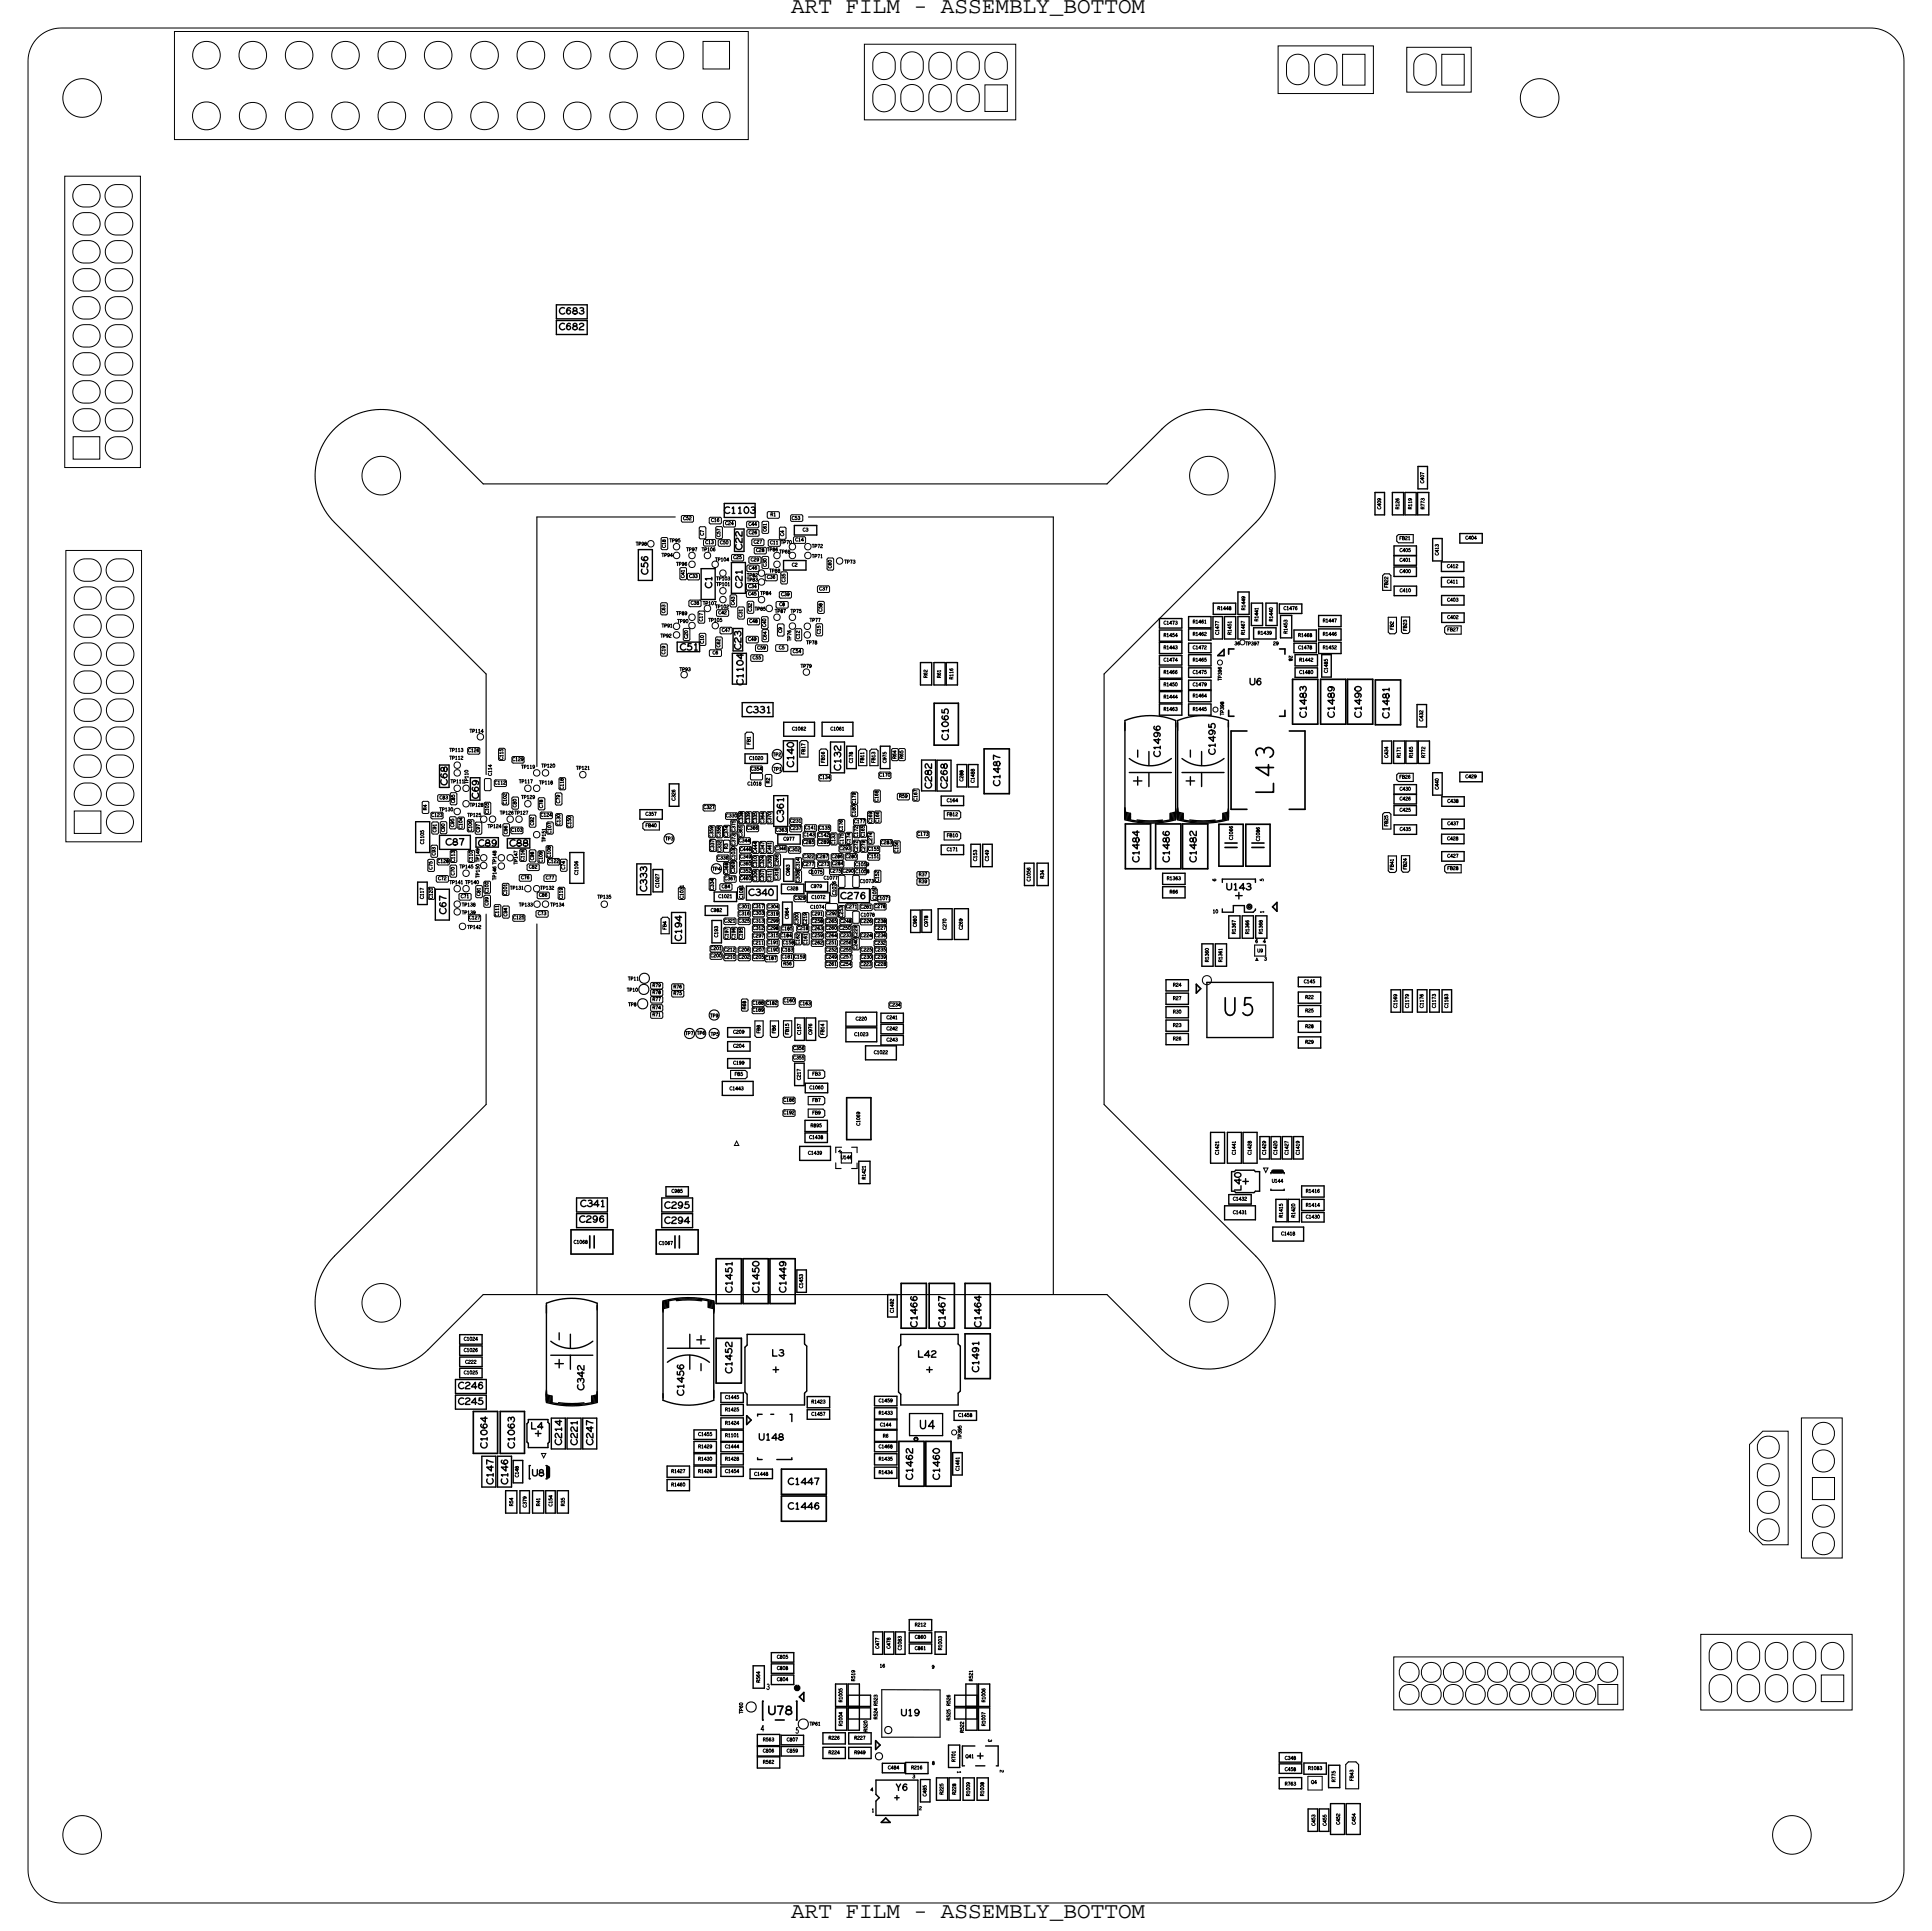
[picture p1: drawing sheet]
<svg xmlns="http://www.w3.org/2000/svg" width="175mm" height="175mm" viewBox="0 0 175 175" stroke-linecap="round" stroke-linejoin="round" font-family="sans-serif">
<defs><g id="words">
<g font-size="2.1">
<text x="71.7" y="1.2">ART FILM - ASSEMBLY_BOTTOM</text>
<text x="71.7" y="173.9">ART FILM - ASSEMBLY_BOTTOM</text>
</g>
<g font-size=".6">
<text x="65.6" y="46.5">C1103</text>
<text x="61.6" y="58.9">C51</text>
<text x="67.6" y="64.6">C331</text>
<text x="58.6" y="80.8" transform="rotate(-90 58.6 80.8)">C333</text>
</g>
<text font-size=".5" x="69.4" y="153.2">3</text>
<g font-size=".3">
<text x="69.8" y="46.8">R1</text>
<text x="127.9" y="46.2" transform="rotate(-90 127.9 46.2)">R119</text>
<text x="62.5" y="52.4">C33</text>
<text x="63.9" y="49.3">C13</text>
<text x="69.8" y="49.3">C11 TP70</text>
<text x="67.3" y="56" transform="rotate(-90 67.3 56)">C31</text>
<text x="105.4" y="58.8">R1443</text>
<text x="108.1" y="56.5">R1461</text>
<text x="111.6" y="57.6" transform="rotate(-90 111.6 57.6)">R1451</text>
<text x="114" y="57.5">R1439</text>
<text x="114" y="56.3" transform="rotate(-90 114 56.3)">R1441</text>
<text x="116.7" y="57.5" transform="rotate(-90 116.7 57.5)">R1453</text>
<text x="85.2" y="61.5" transform="rotate(-90 85.2 61.5)">R61</text>
<text x="86.4" y="61.6" transform="rotate(-90 86.4 61.6)">R116</text>
<text x="105.4" y="64.4">R1463</text>
<text x="40.7" y="68.1">TP113</text>
<text x="40.8" y="71">TP111</text>
<text x="42.4" y="68.2">C126</text>
<text x="44.8" y="71.1">C112</text>
<text x="45.6" y="68.9" transform="rotate(-90 45.6 68.9)">C115</text>
<text x="46.4" y="69">C129</text>
<text x="51.1" y="71.6" transform="rotate(-90 51.1 71.6)">C118</text>
<text x="68" y="67.5" transform="rotate(-90 68 67.5)">FB1</text>
<text x="68" y="69.9">C354</text>
<text x="74.2" y="70.6">C134</text>
<text x="78.3" y="69.2" transform="rotate(-90 78.3 69.2)">FB11</text>
<text x="79.3" y="69.2" transform="rotate(-90 79.3 69.2)">FB13</text>
<text x="79.7" y="70.4">C170</text>
<text x="126.9" y="68.7" transform="rotate(-90 126.9 68.7)">R171</text>
<text x="39.1" y="74">C123</text>
<text x="41.9" y="75.1" transform="rotate(-90 41.9 75.1)">C104</text>
<text x="42.8" y="75.4" transform="rotate(-90 42.8 75.4)">C106</text>
<text x="44.3" y="73.8" transform="rotate(-90 44.3 73.8)">C105</text>
<text x="45.9" y="72.9" transform="rotate(-90 45.9 72.9)">C102</text>
<text x="46.3" y="75.4">C103</text>
<text x="49" y="74">C124</text>
<text x="49.9" y="77.7" transform="rotate(-90 49.9 77.7)">C108</text>
<text x="49.9" y="75.6" transform="rotate(-90 49.9 75.6)">C107</text>
<text x="50.8" y="74.8" transform="rotate(-90 50.8 74.8)">C130</text>
<text x="51.7" y="75" transform="rotate(-90 51.7 75)">C150</text>
<text x="63.8" y="73.3">C327</text>
<text x="64.6" y="75.9" transform="rotate(-90 64.6 75.9)">C359</text>
<text x="64.7" y="77.2" transform="rotate(-90 64.7 77.2)">C337</text>
<text x="65" y="77.9">C336</text>
<text x="65.3" y="75.9" transform="rotate(-90 65.3 75.9)">C358</text>
<text x="65.4" y="77.2" transform="rotate(-90 65.4 77.2)">C332</text>
<text x="65.8" y="74.1">C330</text>
<text x="66" y="77" transform="rotate(-90 66 77)">R3</text>
<text x="66" y="75.9" transform="rotate(-90 66 75.9)">C374</text>
<text x="67" y="76.4">C344</text>
<text x="67.1" y="77.8">C349</text>
<text x="67.3" y="75.9" transform="rotate(-90 67.3 75.9)">C365 C338</text>
<text x="67.7" y="75.2">C366</text>
<text x="67.9" y="74.7" transform="rotate(-90 67.9 74.7)">C339</text>
<text x="68.6" y="74.7" transform="rotate(-90 68.6 74.7)">C335</text>
<text x="69.2" y="77.3" transform="rotate(-90 69.2 77.3)">C347</text>
<text x="69.2" y="74.7" transform="rotate(-90 69.2 74.7)">C364</text>
<text x="69.9" y="77.3" transform="rotate(-90 69.9 77.3)">C461</text>
<text x="69.9" y="74.7" transform="rotate(-90 69.9 74.7)">C370</text>
<text x="70.3" y="77.1">C346</text>
<text x="70.3" y="75.4">C363</text>
<text x="71.5" y="77.2">C302</text>
<text x="71.6" y="74.6">C231</text>
<text x="71.6" y="75.2">C237</text>
<text x="72.8" y="77.8">C322 C287</text>
<text x="72.8" y="75.8">C143</text>
<text x="72.9" y="75.2">C141</text>
<text x="74.1" y="75.9">C142</text>
<text x="74.2" y="75.2">C135</text>
<text x="75.7" y="76.6" transform="rotate(-90 75.7 76.6)">C133</text>
<text x="76.1" y="77.1">C293</text>
<text x="76.4" y="76.6" transform="rotate(-90 76.4 76.6)">C175 C176</text>
<text x="77" y="76.5" transform="rotate(-90 77 76.5)">C174</text>
<text x="77.4" y="74.6">C177</text>
<text x="77.5" y="74" transform="rotate(-90 77.5 74)">C180 C179</text>
<text x="77.7" y="75.9" transform="rotate(-90 77.7 75.9)">C172</text>
<text x="78.3" y="75.9" transform="rotate(-90 78.3 75.9)">C165</text>
<text x="78.7" y="77.8">C151</text>
<text x="78.7" y="77.1">C155</text>
<text x="79" y="74.6" transform="rotate(-90 79 74.6)">C169</text>
<text x="79.6" y="72.7" transform="rotate(-90 79.6 72.7)">C168</text>
<text x="79.7" y="74.6" transform="rotate(-90 79.7 74.6)">C166</text>
<text x="79.8" y="76.5">C283</text>
<text x="81.4" y="77.3" transform="rotate(-90 81.4 77.3)">C156</text>
<text x="83.1" y="72.6" transform="rotate(-90 83.1 72.6)">C167</text>
<text x="83.1" y="75.8">C173</text>
<text x="39.2" y="81.5" transform="rotate(-90 39.2 81.5)">C120</text>
<text x="39.7" y="78.2">C128</text>
<text x="41.2" y="78.2" transform="rotate(-90 41.2 78.2)">C113</text>
<text x="42.5" y="83.3">C127</text>
<text x="42.8" y="78.2" transform="rotate(-90 42.8 78.2)">C110</text>
<text x="44.3" y="81" transform="rotate(-90 44.3 81)">C100</text>
<text x="45.2" y="83.1" transform="rotate(-90 45.2 83.1)">C111</text>
<text x="45.9" y="81.1" transform="rotate(-90 45.9 81.1)">C101</text>
<text x="46.2" y="80.6">TP131</text>
<text x="46.5" y="83.3">C125</text>
<text x="47" y="82.2">TP133</text>
<text x="47.5" y="78.1" transform="rotate(-90 47.5 78.1)">C116</text>
<text x="49.2" y="78.2" transform="rotate(-90 49.2 78.2)">C109</text>
<text x="49.7" y="78.2">C122</text>
<text x="51" y="81.5" transform="rotate(-90 51 81.5)">C119</text>
<text x="61.9" y="81.5" transform="rotate(-90 61.9 81.5)">C1031</text>
<text x="64.7" y="80.7" transform="rotate(-90 64.7 80.7)">C334</text>
<text x="65.6" y="83.6">C321</text>
<text x="65.7" y="79.8">C367</text>
<text x="66" y="79.2" transform="rotate(-90 66 79.2)">C368</text>
<text x="66.6" y="79.1" transform="rotate(-90 66.6 79.1)">C369 C1030C373 C375</text>
<text x="66.9" y="82.3">C301</text>
<text x="66.9" y="83">C316</text>
<text x="66.9" y="83.6">C325</text>
<text x="67.1" y="78.5">C360</text>
<text x="67.1" y="79.1">C352</text>
<text x="68.2" y="83.6">C313</text>
<text x="68.2" y="82.9">C303</text>
<text x="68.2" y="82.3">C317</text>
<text x="68.6" y="78.6" transform="rotate(-90 68.6 78.6)">C310</text>
<text x="68.6" y="79.9" transform="rotate(-90 68.6 79.9)">C306</text>
<text x="69.2" y="79.9" transform="rotate(-90 69.2 79.9)">C307</text>
<text x="69.2" y="78.6" transform="rotate(-90 69.2 78.6)">C324</text>
<text x="69.5" y="82.3">C304</text>
<text x="69.5" y="83">C319</text>
<text x="69.9" y="79.9" transform="rotate(-90 69.9 79.9)">C311</text>
<text x="69.9" y="78.6" transform="rotate(-90 69.9 78.6)">C309</text>
<text x="70.5" y="79.8" transform="rotate(-90 70.5 79.8)">C318</text>
<text x="72" y="81.6">C329</text>
<text x="72.3" y="83.8" transform="rotate(-90 72.3 83.8)">C300</text>
<text x="72.4" y="80" transform="rotate(-90 72.4 80)">C308 C314</text>
<text x="73.1" y="83.8" transform="rotate(-90 73.1 83.8)">C219</text>
<text x="73.6" y="83">C291</text>
<text x="74.1" y="78.5">C273</text>
<text x="75.2" y="79.1">C275 C290 C1058</text>
<text x="76.4" y="83.2" transform="rotate(-90 76.4 83.2)">C253</text>
<text x="76.7" y="82.3">C271</text>
<text x="78" y="82.4">C281</text>
<text x="79.3" y="83.7">C238</text>
<text x="79.4" y="81.6" transform="rotate(-90 79.4 81.6)">C1057</text>
<text x="79.5" y="81.6">C1071</text>
<text x="79.6" y="80" transform="rotate(-90 79.6 80)">C152</text>
<text x="83.3" y="79.4">R37</text>
<text x="83.3" y="80.1">R39</text>
<text x="94.6" y="79.7" transform="rotate(-90 94.6 79.7)">R34</text>
<text x="105.7" y="79.8">R1363</text>
<text x="114.5" y="82.8" transform="rotate(-90 114.5 82.8)">1</text>
<text x="64.4" y="86.1">C201</text>
<text x="65.6" y="86.2">C212</text>
<text x="65.6" y="86.9">C210</text>
<text x="66" y="85.1" transform="rotate(-90 66 85.1)">C197</text>
<text x="66.6" y="85.1" transform="rotate(-90 66.6 85.1)">C196</text>
<text x="67.3" y="85.1" transform="rotate(-90 67.3 85.1)">C195</text>
<text x="68.2" y="84.3">C312</text>
<text x="68.2" y="85.6">C211</text>
<text x="69.4" y="87">C187</text>
<text x="69.5" y="86.2">C190</text>
<text x="69.5" y="85">C315 C184</text>
<text x="69.5" y="85.6">C191</text>
<text x="70.8" y="84.3">C185</text>
<text x="70.8" y="86.9">C181 C159</text>
<text x="70.9" y="86.2">C183</text>
<text x="70.9" y="85.6">C158</text>
<text x="72.2" y="84.3">C218</text>
<text x="72.4" y="85.6" transform="rotate(-90 72.4 85.6)">C162</text>
<text x="73.1" y="85.6" transform="rotate(-90 73.1 85.6)">C161</text>
<text x="73.6" y="84.3">C263</text>
<text x="74.8" y="85.6">C251</text>
<text x="74.8" y="87.5">C261</text>
<text x="76.1" y="85">C233</text>
<text x="78" y="87.6">C223</text>
<text x="78" y="86.9">C230</text>
<text x="79.2" y="85.6">C232</text>
<text x="79.3" y="86.2">C235</text>
<text x="79.3" y="86.9">C239</text>
<text x="79.3" y="85">C236</text>
<text x="109.5" y="87.2" transform="rotate(-90 109.5 87.2)">R1360</text>
<text x="110.7" y="87.2" transform="rotate(-90 110.7 87.2)">R1361</text>
<text x="112" y="84.7" transform="rotate(-90 112 84.7)">R1367</text>
<text x="113.2" y="84.7" transform="rotate(-90 113.2 84.7)">R1366</text>
<text x="114.4" y="84.7" transform="rotate(-90 114.4 84.7)">R1368</text>
<text x="114.5" y="87.1">3</text>
<text x="59.1" y="92.1">R71</text>
<text x="68.2" y="91.7">C189</text>
<text x="68.2" y="91.1">C188 C182</text>
<text x="71" y="90.9">C160</text>
<text x="71.9" y="95.2">C356</text>
<text x="72.5" y="91.1">C163</text>
<text x="80.6" y="91.2">C234</text>
<text x="106.3" y="91.9">R30</text>
<text x="106.3" y="93.1">R23</text>
<text x="130.1" y="91.4" transform="rotate(-90 130.1 91.4)">C1173</text>
<text x="131.2" y="91.4" transform="rotate(-90 131.2 91.4)">C1183</text>
<text x="71" y="99.9">C186</text>
<text x="71" y="101">C192</text>
<text x="71.9" y="96">C355</text>
<text x="73.6" y="97.5">FB3</text>
<text x="78.4" y="106.9" transform="rotate(-90 78.4 106.9)">R1421</text>
<text x="111.7" y="110.1">C1431</text>
<text x="116.2" y="110.4" transform="rotate(-90 116.2 110.4)">R1415</text>
<text x="118.3" y="109.4">R1414</text>
<text x="118.3" y="108.1">R1416</text>
<text x="65.7" y="130.3">R1101</text>
<text x="73.5" y="127.2">R1423</text>
<text x="79.6" y="128.2">R1433</text>
<text x="48.9" y="136.6" transform="rotate(-90 48.9 136.6)">R41</text>
<text x="51.2" y="136.6" transform="rotate(-90 51.2 136.6)">R35</text>
<text x="63.3" y="132.4">R1430</text>
<text x="79.6" y="132.4">R1435</text>
<text x="79.6" y="133.6">R1434</text>
<text x="85.3" y="149.6" transform="rotate(-90 85.3 149.6)">R1003</text>
<text x="82.7" y="161.2">3</text>
<text x="86.8" y="160.6" transform="rotate(90 86.8 160.6)">1</text>
<text x="87.5" y="159.4">Q41</text>
<text x="89.6" y="157.7" transform="rotate(90 89.6 157.7)">3</text>
<text x="118.5" y="160.5">R1083</text>
<text x="79" y="164.3">1</text>
</g>
</g></defs>
<!-- layer: Board Outline -->
<g fill="none" stroke="#000" stroke-width=".09">
<path d="M3.4 3.4l.6-.5a3 3 0 0 1 1.5-.4h164a3 3 0 0 1 3 3v164a3 3 0 0 1-3 3h-164a3 3 0 0 1-3-3v-164l.1-.5 .2-.7z"/>
<circle cx="7.4" cy="8.9" r="1.75"/>
<circle cx="139.5" cy="8.9" r="1.75"/>
<circle cx="34.6" cy="43.1" r="1.75"/>
<circle cx="109.6" cy="43.1" r="1.75"/>
<circle cx="34.6" cy="118.1" r="1.75"/>
<circle cx="109.6" cy="118.1" r="1.75"/>
<circle cx="7.4" cy="166.4" r="1.75"/>
<circle cx="162.4" cy="166.4" r="1.75"/>
</g>
<!-- layer: Components -->
<g fill="none" stroke="#000" stroke-width=".13">
<path d="M50.4 28.9h2.8zM50.4 30.3h2.8zM50.4 27.6v1.3zM50.4 27.6h2.8zM50.4 29.1v1.2zM50.4 29.1h2.8zM53.2 27.6v1.3zM53.2 29.1v1.2zM57.8 49.8h1.3zM57.8 49.8v2.8zM57.8 52.6h1.3zM59.1 49.8v2.8z"/>
<path d="M61.4 59.1h2zM61.4 58.2v.9zM61.4 58.2h2zM63.4 58.2v.9zM63.5 54.4h1.3zM63.5 51.6h1.3zM63.5 51.6v2.8zM64.8 51.6v2.8zM65.6 46.9h2.8zM65.6 45.6v1.3zM65.6 45.6h2.8zM66.3 53.8h1.3z"/>
<path d="M66.3 51h1.3zM66.3 51v2.8zM66.4 59.2h1.2zM66.4 59.2v2.8zM66.4 59h.9zM66.4 57h.9zM66.4 57v2zM66.6 50h.8zM66.6 48h.8zM66.6 48v2zM67.3 57v2zM67.4 48v2z"/>
<path d="M67.6 51v2.8zM67.6 59.2v2.8zM68.4 45.6v1.3zM71 51.7h2zM71 50.8v.9zM71 50.8h2zM72 48.5h2zM72 47.6h2zM72 47.6v.9zM73 50.8v.9zM74 47.6v.9zM105.1 58.1h2z"/>
<path d="M105.1 59.3h2zM105.1 56.9h2zM105.1 57.1v1zM105.1 57.1h2zM105.1 58.2v1.1zM105.1 58.2h2zM105.1 59.4h2zM105.1 59.4v.9zM105.1 56.1v.8zM105.1 56.1h2zM107.1 57.1v1zM107.1 58.2v1.1z"/>
<path d="M107.1 59.4v.9zM107.1 56.1v.8zM107.7 59.4v1zM107.7 59.4h2zM107.7 57v1zM107.7 57h2zM107.7 55.9h2zM107.7 55.9v1zM107.7 58.3v.9zM107.7 58.3h2zM107.7 58h2zM107.7 56.9h2z"/>
<path d="M107.7 59.2h2zM109.7 59.4v1zM109.7 57v1zM109.7 55.9v1zM109.7 58.3v.9zM109.9 57.9h.9zM109.9 55.9h.9zM109.9 55.9v2zM109.9 54.7v1zM109.9 54.7h2.1zM109.9 55.7h2.1zM110.8 55.9v2z"/>
<path d="M111 55.9h1zM111 55.9v2zM111 57.9h1zM112 55.9v2zM112 54.7v1zM112.2 55.9h1zM112.2 55.9v2zM112.2 53.7h1zM112.2 53.7v2zM112.2 57.9h1zM112.2 55.7h1zM113.2 55.9v2z"/>
<path d="M113.2 53.7v2zM113.4 56.7h1zM113.4 54.7h1zM113.4 54.7v2zM113.6 56.9h2zM113.6 56.9v1zM113.6 57.9h2zM114.4 54.7v2zM114.7 54.7h1zM114.7 54.7v2zM114.7 56.7h1zM115.6 56.9v1z"/>
<path d="M115.7 54.7v2zM115.9 55.6h2.1zM115.9 54.8v.8zM115.9 54.8h2.1zM116 55.8h1.1zM116 55.8v2zM116 57.8h1.1zM117.1 55.8v2zM117.3 57.1v1zM117.3 57.1h2zM117.3 58.3h2zM117.3 58.3v.9z"/>
<path d="M117.3 58.1h2zM117.3 59.2h2zM117.4 59.4v1zM117.4 59.4h2zM118 54.8v.8zM119.3 57.1v1zM119.3 58.3v.9zM119.4 59.4v1zM119.5 58.2h2zM119.5 58.2v1.1zM119.5 55.8h2zM119.5 55.8v1z"/>
<path d="M119.5 57h2zM119.5 57v1zM119.5 59.3h2zM119.5 56.8h2zM119.5 58h2zM119.8 59.4h.8zM119.8 59.4v2zM120.6 59.4v2zM121.5 58.2v1.1zM121.5 55.8v1zM121.5 57v1zM124.6 46.7h.9z"/>
<path d="M124.6 44.7h.9zM124.6 44.7v2zM125.5 44.7v2zM126.2 44.7h1zM126.2 44.7v2zM126.2 46.7h1zM126.3 49.5v.9zM126.3 49.5h2.1zM126.3 50.4v.8zM126.3 50.4h2.1zM126.3 51.4v.9zM126.3 51.4h2.1z"/>
<path d="M126.3 51.2h2.1zM126.3 52.3h2.1zM126.3 53.1v.9zM126.3 53.1h2.1zM126.3 54h2.1zM127.2 44.7v2zM127.3 46.7h1zM127.3 44.7h1zM127.3 44.7v2zM128.3 44.7v2zM128.4 49.5v.9zM128.4 50.4v.8z"/>
<path d="M128.4 51.4v.9zM128.4 53.1v.9zM128.5 44.7h1zM128.5 44.7v2zM128.5 46.7h1zM128.5 44.3h.9zM128.5 42.3h.9zM128.5 42.3v2zM129.4 42.3v2zM129.5 44.7v2zM129.8 50.9h.9zM129.8 48.8h.9z"/>
<path d="M129.8 48.8v2.1zM130.6 50.9h2.1zM130.6 50.9v.9zM130.6 52.3h2.1zM130.6 52.3v.9zM130.6 51.8h2.1zM130.6 53.2h2.1zM130.6 54.9h2.1zM130.6 54h2.1zM130.6 54v.9zM130.6 55.6h2.1zM130.6 55.6v.8z"/>
<path d="M130.6 56.4h2.1zM130.7 48.8v2.1zM132.3 49.2h2zM132.3 48.4v.8zM132.3 48.4h2zM132.7 50.9v.9zM132.7 52.3v.9zM132.7 54v.9zM132.7 55.6v.8zM134.3 48.4v.8zM37.7 77.3h1.2zM37.7 74.5h1.2z"/>
<path d="M37.7 74.5v2.8zM37.8 80h.9zM37.8 80v2zM38.7 80v2zM38.9 74.5v2.8zM39.8 77h2.8zM39.8 71.4h.9zM39.8 75.7v1.3zM39.8 75.7h2.8zM39.8 69.4h.9zM39.8 69.4v2zM40.7 69.4v2z"/>
<path d="M42.6 72.5h.9zM42.6 75.7v1.3zM42.6 70.5h.9zM42.6 70.5v2zM43.1 76.8h2.1zM43.1 75.9v.9zM43.1 75.9h2.1zM43.5 70.5v2zM45.2 75.9v.9zM46 76h2zM46 76v.9zM46 76.9h2z"/>
<path d="M48 76v.9zM51.6 77.3h1.3zM51.6 77.3v2.8zM52.9 77.3v2.8zM57.7 78.3h1.3zM57.7 78.3v2.8zM58 73.4h2zM58 73.4v.9zM58 74.3h2zM59 78.3v2.8zM59.2 78.8h.8zM59.2 78.8v2.1z"/>
<path d="M60 73.4v.9zM60 78.8v2.1zM60.7 71.1h.8zM60.7 71.1v2zM60.7 73.1h.8zM61.5 71.1v2zM66.4 62h1.2zM67.3 63.7v1.3zM67.3 63.7h2.8zM67.3 65h2.8zM67.5 68.4v.8zM67.5 68.4h2z"/>
<path d="M67.5 69.2h2zM69.5 68.4v.8zM70.1 63.7v1.3zM70.1 72.1h1.3zM70.1 72.1v2.8zM70.1 74.9h1.3zM70.5 76.5h2zM70.5 75.7v.8zM70.5 75.7h2zM71 67.2h1.3zM71 67.2v2.8zM71 70h1.3z"/>
<path d="M71 66.8h2.8zM71 79.9h.9zM71 77.9h.9zM71 77.9v2zM71 65.5h2.8zM71 65.5v1.3zM71.4 72.1v2.8zM71.9 77.9v2zM72.3 67.2v2.8zM72.5 75.7v.8zM73 80h2zM73 80v.8z"/>
<path d="M73.8 65.5v1.3zM74.5 66.8h2.8zM74.5 65.5v1.3zM74.5 65.5h2.8zM75 80v.8zM75.3 70.1h1.2zM75.3 67.3h1.2zM75.3 67.3v2.8zM76.5 67.3v2.8zM76.7 69.7h.9zM76.7 67.7h.9zM76.7 67.7v2z"/>
<path d="M77.3 65.5v1.3zM77.6 67.7v2zM79.8 69.7h.8zM79.8 67.7h.8zM79.8 67.7v2zM80.6 67.7v2zM83.4 60.1h1zM83.4 60.1v2zM83.4 62.1h1zM83.5 68.9h1.3zM83.5 68.9v2.8zM83.5 71.7h1.3z"/>
<path d="M84.4 60.1v2zM84.6 60.1h1zM84.6 60.1v2zM84.6 62.1h1zM84.8 68.9v2.8zM84.9 71.7h1.3zM84.9 68.9h1.3zM84.9 68.9v2.8zM85.3 77.5h2zM85.3 73h2zM85.3 76.6v.9zM85.3 76.6h2z"/>
<path d="M85.3 72.2v.8zM85.3 72.2h2zM85.6 60.1v2zM85.8 60.1h1zM85.8 60.1v2zM85.8 62.1h1zM86.2 68.9v2.8zM86.7 69.3h.9zM86.7 69.3v2.1zM86.7 71.4h.9zM86.8 60.1v2zM87.3 76.6v.9z"/>
<path d="M87.3 72.2v.8zM87.6 69.3v2.1zM87.8 71.4h.8zM87.8 69.3h.8zM87.8 69.3v2.1zM88 78.6h.8zM88 76.5h.8zM88 76.5v2.1zM88.6 69.3v2.1zM88.8 76.5v2.1zM89.1 78.6h.8zM89.1 76.5h.8z"/>
<path d="M89.1 76.5v2.1zM89.9 76.5v2.1zM92.8 78.3h.9zM92.8 78.3v2zM93.7 78.3v2zM94 78.3h1zM94 78.3v2zM95 78.3v2zM101.9 73.2v.4zM101.9 73.3v.4zM101.9 73.4v.4zM101.9 73.5v.4z"/>
<path d="M101.9 73.6v.4zM101.9 65.5v8.6zM101.9 65.3v.9zM101.9 74v.3zM101.9 73.9v.3zM101.9 65.3a6.2 6.2 0 0 1 4.6 0M101.9 73.8l.5 .1M101.9 74l.5 .1M101.9 73.6l.5 .1M101.9 73.9l.5 .1M101.9 73.7l.5 .1M102 74.1l.4 .1"/>
<path d="M102.3 70h3.8zM102.4 73.7v.6zM102.7 70.8h.8zM103 74.3l1.2 .1h1.1M103.1 68v.6zM103.1 70.4v.8zM104.1 68.1v1.3zM104.1 70v1.3zM105.1 61.5h2zM105.1 64.8h2zM105.1 62.6h2zM105.1 63.7h2z"/>
<path d="M105.1 60.3h2zM105.1 60.5h2zM105.1 60.5v1zM105.1 63.8v1zM105.1 63.8h2zM105.1 61.6v1zM105.1 61.6h2zM105.1 62.7v1zM105.1 62.7h2zM105.4 79.2h2zM105.4 79.2v1zM106 73.7v.6z"/>
<path d="M106.1 68.8a3.1 3.1 0 0 1-3.8 0M106.5 65.3v.6zM106.5 74v.3zM106.5 73.3v.3zM106.5 73.4v.3zM106.5 73.5v.3zM106.5 73.6v.3zM106.5 73.7v.3zM106.5 73.9v.3zM106.5 65.5v8.6zM106.5 74.3a8.8 8.8 0 0 1-4.5 0M106.5 74.2a8.8 8.8 0 0 1-4.5 0"/>
<path d="M106.5 74.1l-.4 .1M106.5 73.7l-.4 .1M106.5 74l-.4 .1M106.5 73.9l-.4 .1M106.5 73.6l-.4 .1M106.6 73.8l-.5 .1M106.7 73.2v.4zM106.7 73.3v.4zM106.7 73.4v.4zM106.7 73.5v.4zM106.7 73.6v.4zM106.7 65.5v8.6z"/>
<path d="M106.7 65.3v.9zM106.7 74v.3zM106.7 73.9v.3zM106.7 65.3a6.2 6.2 0 0 1 4.6 0M106.7 73.8l.5 .1M106.7 74l.5 .1M106.7 73.6l.5 .1M106.7 73.9l.5 .1M106.7 73.7l.5 .1M106.7 74.1l.5 .1M107.1 60.5v1zM107.1 63.8v1z"/>
<path d="M107.1 61.6v1zM107.1 62.7v1zM107.1 70h3.8zM107.2 73.7v.6zM107.4 79.2v1zM107.5 70.8h.8zM107.7 62.6v1zM107.7 62.6h2zM107.7 63.8h2zM107.7 63.8v1zM107.7 61.7h2zM107.7 61.7v.8z"/>
<path d="M107.7 60.6h2zM107.7 60.6v.8zM107.7 60.4h2zM107.7 63.6h2zM107.7 64.8h2zM107.7 62.5h2zM107.7 61.4h2zM107.8 74.3l1.2 .1h1.1M107.9 68v.6zM107.9 70.4v.8zM108.9 68.1v1.3zM108.9 70v1.3z"/>
<path d="M109.7 62.6v1zM109.7 63.8v1zM109.7 61.7v.8zM109.7 60.6v.8zM110.8 79.7h3zM110.8 79.7v.3zM110.8 73.7v.6zM110.9 68.8a3.1 3.1 0 0 1-3.8 0M111.3 65.3v.6zM111.3 74v.3zM111.3 73.3v.3zM111.3 73.4v.3z"/>
<path d="M111.3 73.5v.3zM111.3 73.6v.3zM111.3 73.7v.3zM111.3 73.9v.3zM111.3 65.5v8.6zM111.3 74.3a8.8 8.8 0 0 1-4.6 0M111.3 74.2a8.8 8.8 0 0 1-4.6 0M111.3 74.1l-.5 .1M111.3 73.7l-.5 .1M111.3 74l-.5 .1M111.3 73.9l-.5 .1M111.3 73.6l-.5 .1"/>
<path d="M111.3 73.8l-.5 .1M113.8 79.7v.3zM117.4 60.4h2zM117.4 61.4h2zM117.4 60.6h2zM117.4 60.6v.8zM119.4 60.6v.8zM119.8 61.4h.8zM125.2 69.2h.9zM125.2 67.2h.9zM125.2 67.2v2zM126.1 67.2v2z"/>
<path d="M126.3 67.2h1zM126.3 67.2v2zM126.3 69.2h1zM126.3 71.1v.9zM126.3 71.1h2.1zM126.3 72v.9zM126.3 72h2.1zM126.3 73v.9zM126.3 73h2.1zM126.3 72.9h2.1zM126.3 73.9h2.1zM126.3 74.8v.8z"/>
<path d="M126.3 74.8h2.1zM126.3 75.6h2.1zM127.3 67.2v2zM127.4 67.2h1zM127.4 67.2v2zM127.4 69.2h1zM128.4 71.1v.9zM128.4 72v.9zM128.4 73v.9zM128.4 74.8v.8zM128.4 65.9h.9zM128.4 63.9h.9z"/>
<path d="M128.4 63.9v2zM128.4 67.2v2zM128.5 67.2h1zM128.5 67.2v2zM128.5 69.2h1zM129.3 63.9v2zM129.5 67.2v2zM129.8 72.1h.9zM129.8 70.1h.9zM129.8 70.1v2zM130.6 76.5h2.1zM130.6 75.6h2.1z"/>
<path d="M130.6 75.6v.9zM130.6 77.2h2.1zM130.6 77.2v.9zM130.6 78.1h2.1zM130.7 72.2h2zM130.7 72.2v.9zM130.7 74.3h2zM130.7 74.3v.8zM130.7 73.1h2zM130.7 75.1h2zM130.7 70.1v2zM132.3 70.9h2z"/>
<path d="M132.3 70v.9zM132.3 70h2zM132.7 75.6v.9zM132.7 77.2v.9zM132.7 72.2v.9zM132.7 74.3v.8zM134.3 70v.9zM37.8 82h.9zM39.4 80.6h1.3zM39.4 80.6v2.8zM39.4 83.4h1.3zM40.7 80.6v2.8z"/>
<path d="M51.6 80.1h1.3zM57.7 81.1h1.3zM59.2 80.9h.8zM60.9 82.7h1.2zM60.9 82.7v2.8zM60.9 85.5h1.2zM62.1 82.7v2.8zM63.9 82.1h2zM63.9 82.1v.9zM63.9 83h2zM64.5 83.5h.9zM64.5 83.5v2z"/>
<path d="M64.5 85.5h.9zM64.7 80.9h2.1zM64.7 80.9v.8zM64.7 81.7h2.1zM65.4 83.5v2zM65.5 99.3h2.8zM65.5 98h2.8zM65.5 98v1.3zM65.9 94h2.1zM65.9 95.3h2.1zM65.9 96.8h2.1zM65.9 82.1v.9z"/>
<path d="M65.9 93.2v.8zM65.9 93.2h2.1zM65.9 94.4v.9zM65.9 94.4h2.1zM65.9 96v.8zM65.9 96h2.1zM66.8 80.9v.8zM67.6 81.6h2.8zM67.6 80.3v1.3zM67.6 80.3h2.8zM68 93.2v.8zM68 94.4v.9z"/>
<path d="M68 96v.8zM68.3 98v1.3zM70.4 80.3v1.3zM70.8 80.2h2zM70.8 80.2v.8zM70.8 81h2zM70.9 83.8h.9zM70.9 81.8h.9zM70.9 81.8v2zM71.8 81.8v2zM72 98.4h.9zM72 96.4h.9z"/>
<path d="M72 96.4v2zM72 94.3h.9zM72 92.3h.9zM72 92.3v2zM72.8 80.2v.8zM72.9 96.4v2zM72.9 92.3v2zM73 80.8h2zM73 99.1h2zM73 98.2h2zM73 98.2v.9zM73.1 92.3h.8z"/>
<path d="M73.1 92.3v2zM73.1 94.3h.8zM73.2 81.8h2zM73.2 81h2zM73.2 81v.8zM73.9 92.3v2zM75 98.2v.9zM75.2 81v.8zM76 81.8h2.8zM76 80.6h2.8zM76 80.6v1.2zM76.7 91.8h2.8z"/>
<path d="M76.7 91.8v1.2zM76.7 93.2h2.8zM76.7 93.2v1.3zM76.7 93h2.8zM76.7 94.5h2.8zM78.4 96.1h2.8zM78.4 94.8v1.3zM78.4 94.8h2.8zM78.8 80.6v1.2zM79.5 91.8v1.2zM79.5 93.2v1.3zM79.8 93.9v.8z"/>
<path d="M79.8 93.9h2.1zM79.8 92.9v.8zM79.8 92.9h2.1zM79.8 91.9v.8zM79.8 91.9h2.1zM79.8 94.7h2.1zM79.8 93.7h2.1zM79.8 92.7h2.1zM81.2 94.8v1.3zM81.9 93.9v.8zM81.9 92.9v.8zM81.9 91.9v.8z"/>
<path d="M82.5 84.5h.9zM82.5 82.5h.9zM82.5 82.5v2zM83.4 82.5v2zM83.5 84.5h.9zM83.5 82.5h.9zM83.5 82.5v2zM84.4 82.5v2zM85 82.4h1.3zM85 82.4v2.8zM85 85.2h1.3zM86.3 82.4v2.8z"/>
<path d="M86.5 85.2h1.3zM86.5 82.4h1.3zM86.5 82.4v2.8zM87.8 82.4v2.8zM92.8 80.3h.9zM94 80.3h1zM105.4 80.4h2zM105.4 80.4v1zM105.4 81.4h2zM105.4 80.2h2zM105.7 92.3h2zM105.7 91.1h2z"/>
<path d="M105.7 94.7h2zM105.7 89.8h2zM105.7 93.5h2zM105.7 91.3h2zM105.7 91.3v1zM105.7 90h2zM105.7 90v1.1zM105.7 93.7v1zM105.7 93.7h2zM105.7 88.8v1zM105.7 88.8h2zM105.7 92.5v1z"/>
<path d="M105.7 92.5h2zM107.4 80.4v1zM107.7 91.3v1zM107.7 90v1.1zM107.7 93.7v1zM107.7 88.8v1zM107.7 92.5v1zM108.9 85.6h1zM108.9 85.6v2zM108.9 87.6h1zM109.9 85.6v2zM110.1 87.6h1.1z"/>
<path d="M110.1 85.6h1.1zM110.1 85.6v2zM110.8 82.7h1zM110.8 82.4v.3zM111.2 85.6v2zM111.4 83h1zM111.4 83v2.1zM111.4 85.1h1zM111.8 82.1h1zM111.8 82.1v.6zM112 81.2h.6zM112.3 80.9v.6z"/>
<path d="M112.4 83v2.1zM112.6 85.1h1zM112.6 83h1zM112.6 83v2.1zM112.8 82.7h.8zM112.8 82.1v.6zM113.1 82.1l.1-.1 .2 .1v.3h-.2h-.1zM113.1 82.2l.1-.1 .1 .2h-.1zM113.6 82.7l.2-.2zM113.6 83v2.1zM113.8 82.4v.1zM113.8 83h1z"/>
<path d="M113.8 83v2.1zM113.8 85.1h1zM114.8 83v2.1zM117.7 95h2zM117.7 93.6h2zM117.7 92.2h2zM117.7 91h2zM117.7 89.5h2zM117.7 94v1zM117.7 94h2zM117.7 92.6v1zM117.7 92.6h2z"/>
<path d="M117.7 91.2h2zM117.7 91.2v1zM117.7 89.9h2zM117.7 89.9v1.1zM117.7 88.6v.9zM117.7 88.6h2zM119.7 94v1zM119.7 92.6v1zM119.7 91.2v1zM119.7 89.9v1.1zM119.7 88.6v.9zM126.1 91.8h.8z"/>
<path d="M126.1 89.7h.8zM126.1 89.7v2.1zM126.9 89.7v2.1zM127.1 91.8h.9zM127.1 89.7h.9zM127.1 89.7v2.1zM128 89.7v2.1zM128.4 91.8h.9zM128.4 89.7h.9zM128.4 89.7v2.1zM129.3 89.7v2.1zM129.6 89.7h.8z"/>
<path d="M129.6 89.7v2.1zM129.6 91.8h.8zM130.4 89.7v2.1zM130.7 89.7h.8zM130.7 89.7v2.1zM130.7 91.8h.8zM131.5 89.7v2.1zM49.5 118.4v8.6zM49.5 118.2v.9zM49.5 118.2a6.2 6.2 0 0 1 4.6 0M52.2 109.9h2.8zM52.2 111.3h2.8z"/>
<path d="M52.2 108.6h2.8zM52.2 108.6v1.3zM52.2 110h2.8zM52.2 110v1.3zM54.1 118.2v.6zM54.1 118.4v8.6zM55 108.6v1.3zM55 110v1.3zM60 109.9h2.8zM60 111.3h2.8zM60 108.6v1.3zM60 108.6h2.8z"/>
<path d="M60 110v1.3zM60 110h2.8zM60.1 118.7v.3zM60.1 118.6v.3zM60.1 118.5v.3zM60.1 118.4v.3zM60.1 118.3v.3zM60.1 118.2v8.6zM60.1 118v.3zM60.1 118.1v.3zM60.1 118a8.8 8.8 0 0 1 4.6 0M60.1 118.1a8.8 8.8 0 0 1 4.6 0"/>
<path d="M60.4 107.6v.9zM60.4 107.6h2zM60.4 108.5h2zM60.6 118l-.5 .2M60.6 118.3l-.5 .2M60.6 118v.5zM60.6 118.5l-.5 .2M60.6 118.2l-.5 .2M60.6 118.4l-.5 .2M60.6 118.1l-.5 .2M61.3 117.9h1.1h1.2M62.4 107.6v.9z"/>
<path d="M62.8 108.6v1.3zM62.8 110v1.3zM64.2 118v.5zM64.2 118.4l.5 .2M64.2 118.5l.5 .2M64.2 118.2l.5 .2M64.2 118.1l.5 .2M64.2 118.3l.5 .2M64.2 118l.5 .2M64.7 118v.3zM64.7 118.7v.4zM64.7 118.6v.4z"/>
<path d="M64.7 118.5v.4zM64.7 118.4v.4zM64.7 118.1v.3zM64.7 118.3v.4zM64.7 118.2v8.6zM72.2 117.2h.9zM72.2 115.1h.9zM72.2 115.1v2.1zM72.5 105.2h2.8zM72.5 103.9h2.8zM72.5 103.9v1.3zM72.9 102.6h2.1z"/>
<path d="M72.9 103.6h2.1zM72.9 101.6h2.1zM72.9 101.6v1zM72.9 102.7h2.1zM72.9 102.7v.9zM73.1 115.1v2.1zM75 101.6v1zM75 102.7v.9zM75.3 103.9v1.3zM77.8 107.3h1zM77.8 105.3h1zM77.8 105.3v2z"/>
<path d="M78.8 105.3v2zM80.4 119.4h.9zM80.4 117.4h.9zM80.4 117.4v2zM81.3 117.4v2zM109.7 105.5h1.3zM109.7 102.7h1.3zM109.7 102.7v2.8zM111 109.3h2.8zM111 109.3v1.3zM111 102.7v2.8zM111 110.6h2.8z"/>
<path d="M111.2 102.7h1.3zM111.2 102.7v2.8zM111.2 105.5h1.3zM111.4 108.3h2zM111.4 108.3v.9zM111.4 109.2h2zM111.6 106.2h.3zM111.6 106.2v1.8zM111.6 108h.3zM111.9 106.2l.1-.1zM111.9 108l.1 .1zM112 108.1h1.6z"/>
<path d="M112 106.1h1.6zM112.5 102.7v2.8zM112.6 107.1h.5zM112.6 102.7h1.3zM112.6 102.7v2.8zM112.6 105.5h1.3zM112.9 106.9v.5zM113.4 108.3v.9zM113.6 106.1l.2 .1zM113.8 108h.3zM113.8 106.2h.3zM113.8 108l-.2 .1z"/>
<path d="M113.8 109.3v1.3zM113.9 102.7v2.8zM114.1 106.2v1.8zM114.2 105.1h.8zM114.2 103h.8zM114.2 103v2.1zM115 103v2.1zM115.2 106.3v.1zM115.2 107.9h1.2zM115.2 107.8v.1zM115.2 106.3h1.2zM115.2 105.1h.9z"/>
<path d="M115.2 103h.9zM115.2 103v2.1zM115.3 112.5h2.8zM115.3 111.3v1.2zM115.3 111.3h2.8zM115.6 108.7h1zM115.6 108.7v2.1zM115.6 110.8h1zM116.1 103v2.1zM116.2 103h.9zM116.2 103v2.1zM116.2 105.1h.9z"/>
<path d="M116.4 106.3v.1zM116.4 107.8v.1zM116.6 108.7v2.1zM116.7 110.8h1.1zM116.7 108.7h1.1zM116.7 108.7v2.1zM117.1 103v2.1zM117.2 103h.9zM117.2 103v2.1zM117.2 105.1h.9zM117.8 108.7v2.1zM118 107.5v1z"/>
<path d="M118 107.5h2zM118 108.7h2zM118 108.7v1.1zM118 109.9h2zM118 109.9v.9zM118 108.5h2zM118 109.8h2zM118 110.8h2zM118.1 103v2.1zM118.1 111.3v1.2zM120 107.5v1zM120 108.7v1.1z"/>
<path d="M120 109.9v.9zM41.3 126.3h2.8zM41.3 127.8h2.8zM41.3 125.1h2.8zM41.3 125.1v1.2zM41.3 126.5h2.8zM41.3 126.5v1.3zM41.7 123.9h2zM41.7 122.9h2zM41.7 124.9h2zM41.7 121.9h2zM41.7 123h2z"/>
<path d="M41.7 123v.9zM41.7 122h2zM41.7 122v.9zM41.7 124.1h2zM41.7 124.1v.8zM41.7 121h2zM41.7 121v.9zM43.7 132h1.2zM43.7 132v2.8zM43.7 134.8h1.2zM43.7 123v.9zM43.7 122v.9z"/>
<path d="M43.7 124.1v.8zM43.7 121v.9zM44.1 125.1v1.2zM44.1 126.5v1.3zM44.9 132v2.8zM45.1 134.8h1.3zM45.1 132h1.3zM45.1 132v2.8zM45.8 137.2h1zM45.8 135.2h1zM45.8 135.2v2zM46.4 132v2.8z"/>
<path d="M46.5 134.4h.9zM46.5 132.4h.9zM46.5 132.4v2zM46.8 135.2v2zM47.1 137.2h.9zM47.1 135.2h.9zM47.1 135.2v2zM47.4 132.4v2zM47.8 129.1l.1-.1zM47.8 129.1v1.6zM47.8 130.7l.1 .2zM47.9 131.2h1.8z"/>
<path d="M47.9 128.7h1.8zM47.9 128.7v.3zM47.9 130.9v.3zM48 132.9h.1zM48 134.1h.1zM48 132.9v1.2zM48 135.2v2zM48.3 137.2h1zM48.3 135.2h1zM48.3 135.2v2zM48.5 130h.5zM48.8 129.7v.5z"/>
<path d="M49.3 135.2v2zM49.5 135.2h.8zM49.5 135.2v2zM49.5 137.2h.8zM49.5 132.9h.1zM49.5 134.1h.1zM49.5 126.5v.4zM49.5 126.4v.4zM49.5 126.3v.4zM49.5 126.2v.4zM49.5 126.1v.4zM49.5 126.8v.3z"/>
<path d="M49.5 126.9v.3zM49.5 126.7l.5 .1M49.5 126.9l.5 .1M49.5 126.8l.5 .1M49.5 126.5l.5 .1M49.5 126.6l.5 .1M49.5 127l.5 .1M49.6 132.9v1.2zM49.7 129l.1 .1zM49.7 128.7v.3zM49.7 130.9v.3zM49.8 130.7l-.1 .2z"/>
<path d="M49.8 129.1v1.6zM49.9 122.9h3.8zM50 128.6h1.2zM50 128.6v2.8zM50 131.4h1.2zM50 126.6v.6zM50.3 123.6h.8zM50.3 135.2v2zM50.5 137.2h1zM50.5 135.2h1zM50.5 135.2v2zM50.6 127.2l1.2 .1 1.1-.1"/>
<path d="M50.7 120.8v.7zM50.7 123.3v.7zM51.2 128.6v2.8zM51.4 128.6h1.3zM51.4 128.6v2.8zM51.4 131.4h1.3zM51.5 135.2v2zM51.7 122.9v1.2zM51.7 121v1.2zM52.7 128.6v2.8zM52.8 131.4h1.3zM52.8 128.6h1.3z"/>
<path d="M52.8 128.6v2.8zM53.6 126.6v.6zM53.7 121.6a3.1 3.1 0 0 1-3.8 0M54.1 128.6v2.8zM54.1 126.8v.3zM54.1 126.6v.3zM54.1 126.5v.3zM54.1 126.4v.3zM54.1 126.3v.3zM54.1 126.2v.3zM54.1 126.9v.3zM54.1 127.1a8.8 8.8 0 0 1-4.6 0"/>
<path d="M54.1 127.2a8.8 8.8 0 0 1-4.6 0M54.1 127l-.5 .1M54.1 126.9l-.5 .1M54.1 126.6l-.5 .1M54.1 126.8l-.5 .1M54.1 126.5l-.5 .1M54.1 126.7l-.5 .1M60.1 127a6.2 6.2 0 0 0 4.6 0M60.1 126.4v.6zM60.5 135.2h2zM60.5 133.9h2zM60.5 134.1v1.1z"/>
<path d="M60.5 134.1h2zM60.5 132.9v1zM60.5 132.9h2zM60.5 122.2h3.8zM60.5 123.5a3.1 3.1 0 0 1 3.8 0M62.5 134.1v1.1zM62.5 132.9v1zM62.5 122.9v1.2zM62.5 121v1.2zM62.9 132.8h2zM62.9 131.7h2zM62.9 133.9h2z"/>
<path d="M62.9 130.5h2zM62.9 131.8h2zM62.9 131.8v1zM62.9 130.7h2zM62.9 130.7v1zM62.9 132.9v1zM62.9 132.9h2zM62.9 129.6h2zM62.9 129.6v.9zM63.1 121.5h.8zM63.5 123.6v.7zM63.5 121.1v.8z"/>
<path d="M64.7 126.1v.9zM64.9 131.8v1zM64.9 130.7v1zM64.9 132.9v1zM64.9 129.6v.9zM65.3 131.8h2.1zM65.3 131.8v1zM65.3 127.3h2.1zM65.3 127.3v1zM65.3 128.6h2.1zM65.3 128.6v1zM65.3 129.7v1z"/>
<path d="M65.3 129.7h2.1zM65.3 133h2.1zM65.3 133v.9zM65.3 126.3v.9zM65.3 126.3h2.1zM65.3 130.8h2.1zM65.3 130.8v.8zM65.3 132.8h2.1zM65.3 128.3h2.1zM65.3 129.6h2.1zM65.3 130.7h2.1zM65.3 133.9h2.1z"/>
<path d="M65.3 127.2h2.1zM65.3 131.6h2.1zM67.4 131.8v1zM67.4 127.3v1zM67.4 128.6v1zM67.4 129.7v1zM67.4 133v.9zM67.4 126.3v.9zM67.4 130.8v.8zM67.5 126.2l.2 .2zM67.5 122.2v4zM67.7 121h5.2z"/>
<path d="M67.7 127.4h5.2zM67.7 126.4v1zM67.7 122l-.2 .2zM67.7 121v1zM68 134.1h2zM68 133.2h2zM68 133.2v.9zM68.7 128.2h.4zM68.7 128.2v.2zM68.7 132.3h.4zM68.7 132.2v.1zM69.8 128.2h.3z"/>
<path d="M70 133.2v.9zM70.1 124.2h.5zM70.3 123.9v.5zM70.4 132.3h1.4zM71.6 128.2h.2zM71.8 128.2v.7zM71.8 132.2v.1zM72.9 121v.9zM72.9 126.3l.2-.2zM72.9 126.3v1.1zM72.9 121.9l.2 .2zM73.1 122.1v4z"/>
<path d="M73.2 127.6h2zM73.2 128.7h2zM73.2 126.6v1zM73.2 126.6h2zM73.2 127.8v.9zM73.2 127.8h2zM75.2 126.6v1zM75.2 127.8v.9zM79.2 130.7h2.1zM79.2 132.8h2.1zM79.2 134h2.1zM79.2 128.7h2.1z"/>
<path d="M79.2 131.6h2.1zM79.2 127.5h2.1zM79.2 129.6h2.1zM79.2 129.7v1zM79.2 129.7h2.1zM79.2 131.8v1zM79.2 131.8h2.1zM79.2 133v1zM79.2 133h2.1zM79.2 127.6h2.1zM79.2 127.6v1.1zM79.2 130.8h2.1z"/>
<path d="M79.2 130.8v.8zM79.2 126.6v.9zM79.2 126.6h2.1zM79.2 128.7v.9zM81.3 129.7v1zM81.3 131.8v1zM81.3 133v1zM81.3 127.6v1.1zM81.3 130.8v.8zM81.3 126.6v.9zM81.3 128.7v.9zM81.4 126.2l.2 .2z"/>
<path d="M81.4 122.2v4zM81.6 121h5.2zM81.6 127.4h5.2zM81.6 126.4v1zM81.6 122l-.2 .2zM81.6 121v1zM84 124.2h.5zM84.2 123.9v.5zM86.3 133.7h.9zM86.3 131.7h.9zM86.3 131.7v2zM86.5 127.9v.9z"/>
<path d="M86.5 127.9h2zM86.5 128.8h2zM86.8 121v.9zM86.8 126.3l.2-.2zM86.8 126.3v1.1zM86.8 121.9l.2 .2zM87 122.1v4zM87.2 131.7v2zM88.5 127.9v.9zM68.3 151h1zM68.3 151v2.1zM68.3 153.1h1z"/>
<path d="M68.6 157.3v1zM68.6 157.3h2.1zM68.6 159.3h2.1zM68.6 159.3v1zM68.6 158.3h2.1zM68.6 158.3v.9zM68.6 159.2h2.1zM69.3 151v2.1zM69.9 151.7h2zM69.9 150.7h2zM69.9 152.7h2zM69.9 150.9h2z"/>
<path d="M69.9 150.9v.8zM69.9 149.8h2zM69.9 149.8v.9zM69.9 151.9h2zM69.9 151.9v.8zM70.7 157.3v1zM70.7 159.3v1zM70.7 158.3v.9zM70.8 159.2h2zM70.8 158.2h2zM70.8 158.3h2zM70.8 158.3v.9z"/>
<path d="M70.8 157.3h2zM70.8 157.3v.9zM71.9 150.9v.8zM71.9 149.8v.9zM71.9 151.9v.8zM72.8 158.3v.9zM72.8 157.3v.9zM74.6 158.1h2zM74.6 159.4h2zM74.6 157.1v1zM74.6 157.1h2zM74.6 158.4v1z"/>
<path d="M74.6 158.4h2zM75.7 154.7h1zM75.7 156.9h1zM75.7 152.7h1zM75.7 152.7v2zM75.7 154.8h1zM75.7 154.8v2.1zM76.6 157.1v1zM76.6 158.4v1zM76.7 152.7v2zM76.7 154.8v2.1zM76.9 154.8h2z"/>
<path d="M76.9 154.8v1.1zM76.9 153.7h2zM76.9 153.7v1zM76.9 154.8h1zM76.9 154.8v2.1zM76.9 152.7h1zM76.9 152.7v2zM76.9 156.9h1zM76.9 154.7h1zM76.9 155.9h2zM76.9 154.7h2zM76.9 158.4v1z"/>
<path d="M76.9 158.4h2zM76.9 157.1v1zM76.9 157.1h2zM76.9 159.4h2zM76.9 158.1h2zM77.9 154.8v2.1zM77.9 152.7v2zM78.9 154.8v1.1zM78.9 153.7v1zM78.9 158.4v1zM78.9 157.1v1zM79.1 150h.9z"/>
<path d="M79.1 148h.9zM79.1 148v2zM80 159.9h2zM80 159.9v.8zM80 148v2zM80.1 150h.9zM80.1 148h.9zM80.1 148v2zM81 148v2zM81.2 150h.8zM81.2 148h.8zM81.2 148v2z"/>
<path d="M82 159.9v.8zM82 148v2zM82.1 159.8h2zM82.1 159.8v1zM82.4 146.8v1.1zM82.4 146.8h2zM82.4 149v.9zM82.4 149h2zM82.4 148v.9zM82.4 148h2zM82.4 147.9h2zM82.4 149.9h2z"/>
<path d="M82.4 148.9h2zM84.1 159.8v1zM84.4 146.8v1.1zM84.4 149v.9zM84.4 148v.9zM84.7 150h1.1zM84.7 148h1.1zM84.7 148v2zM85.8 148v2zM86 158.2h1zM86 158.2v2.1zM86.5 154.7h2z"/>
<path d="M86.5 155.9h2zM86.5 153.7v1zM86.5 153.7h2zM86.5 154.8v1.1zM86.5 154.8h2zM87 158.2v2.1zM87.2 158.3v1.8zM87.2 158.3h1.1zM87.5 156.9h1zM87.5 154.7h1zM87.5 154.8h1zM87.5 154.8v2.1z"/>
<path d="M87.5 152.7h1zM87.5 152.7v2zM88.5 153.7v1zM88.5 154.8v1.1zM88.5 154.8v2.1zM88.5 152.7v2zM88.6 159.2h.5zM88.7 154.8h1zM88.7 154.8v2.1zM88.7 152.7h1zM88.7 152.7v2zM88.7 156.9h1z"/>
<path d="M88.7 154.7h1zM88.8 158.9v.6zM89.3 158.3h1.2zM89.7 154.8v2.1zM89.7 152.7v2zM90.5 158.3v1.8zM115.9 159.8h2.1zM115.9 159.9h2.1zM115.9 159.9v.9zM115.9 158.9h2.1zM115.9 158.9v.9zM118 159.9v.9z"/>
<path d="M118 158.9v.9zM118.2 159.8v1.1zM118.2 159.8h2zM120.2 159.8v1.1zM68.6 160.3h2.1zM79.4 161.4h3.8zM79.4 161.4v1.3zM79.4 163.3l.3-.3zM79.4 163.3v1.3zM79.4 164.6h3.8zM79.4 162.7l.3 .3zM80 160.7h2z"/>
<path d="M81.1 163h.4zM81.3 162.8v.4zM82.1 160.8h2zM83.2 161.4v3.2zM83.4 163.4h.9zM83.4 161.3h.9zM83.4 161.3v2.1zM84.3 161.3v2.1zM84.9 163.2h1zM84.9 161.2h1zM84.9 161.2v2zM85.9 161.2v2z"/>
<path d="M86 160.3h1zM86 161.2h1zM86 161.2v2zM86 163.2h1zM87 161.2v2zM87.2 160.1h.2zM87.3 161.2h1zM87.3 161.2v2zM87.3 163.2h1zM88.3 161.2v2zM88.4 160.1h.9zM88.5 161.2h1.1z"/>
<path d="M88.5 161.2v2zM88.5 163.2h1.1zM89.6 161.2v2zM90.3 160.1h.2zM115.9 162.2h2.1zM115.9 160.8h2.1zM115.9 161.2v1zM115.9 161.2h2.1zM118 161.2v1zM118.2 160.9h2zM118.5 166h.9zM118.5 164h.9z"/>
<path d="M118.5 164v2zM119.4 164v2zM119.6 164h.8zM119.6 164v2zM119.6 166h.8zM120.4 160h1zM120.4 160v2.1zM120.4 162.1h1zM120.4 164v2zM120.6 163.5h1.2zM120.6 163.5v2.8zM120.6 166.3h1.2z"/>
<path d="M121.4 160v2.1zM121.8 163.5v2.8zM122 163.5h1.3zM122 163.5v2.8zM122 166.3h1.3zM123.3 163.5v2.8z"/>
</g>
<g fill="none" stroke="#000" stroke-width=".09">
<path d="M5.9 16h6.8v26.4h-6.8zM6.9 17l.5-.2 .6-.1a1.02 1.02 0 0 1 1.1 1.1 1.02 1.02 0 0 1-1.1 1h-.4a1.02 1.02 0 0 1-.9-.6 1.02 1.02 0 0 1 .2-1.2zM6.9 19.6l.5-.3h.6a1.02 1.02 0 0 1 1.1 1 1.02 1.02 0 0 1-1.1 1h-.4a1.02 1.02 0 0 1-.9-.6 1.02 1.02 0 0 1 .2-1.1zM9.8 17l.5-.2 .6-.1a1.02 1.02 0 0 1 1.1 1.1 1.02 1.02 0 0 1-1.1 1h-.3a1.02 1.02 0 0 1-1-.6 1.02 1.02 0 0 1 .2-1.2zM9.8 19.6l.5-.3h.6a1.02 1.02 0 0 1 1.1 1 1.02 1.02 0 0 1-1.1 1h-.3a1.02 1.02 0 0 1-1-.6 1.02 1.02 0 0 1 .2-1.1zM15.8 2.9h52v9.8h-52zM63.7 3.8h2.4v2.5h-2.4zM78.3 4h13.7v6.9h-13.7zM79.4 5.1a1.02 1.02 0 0 1 1.1-.3 1.02 1.02 0 0 1 .6 1v.4a1.02 1.02 0 0 1-1 1 1.02 1.02 0 0 1-1-1v-.7zM79.4 8a1.02 1.02 0 0 1 1.1-.3 1.02 1.02 0 0 1 .6 1v.4a1.02 1.02 0 0 1-1 1 1.02 1.02 0 0 1-1-1v-.7zM81.9 8a1.02 1.02 0 0 1 1.1-.3 1.02 1.02 0 0 1 .7 1v.4a1.02 1.02 0 0 1-1 1 1.02 1.02 0 0 1-1.1-1l.1-.7zM81.9 5a1.02 1.02 0 0 1 1.2-.2 1.02 1.02 0 0 1 .6 1v.4a1.02 1.02 0 0 1-1 1 1.02 1.02 0 0 1-1.1-1l.1-.7z"/>
<path d="M84.5 5.1a1.02 1.02 0 0 1 1.1-.3 1.02 1.02 0 0 1 .6 1v.4a1.02 1.02 0 0 1-1 1 1.02 1.02 0 0 1-1-1v-.7zM84.5 8a1.02 1.02 0 0 1 1.1-.3 1.02 1.02 0 0 1 .6 1v.4a1.02 1.02 0 0 1-1 1 1.02 1.02 0 0 1-1-1v-.7zM87 8a1.02 1.02 0 0 1 1.1-.3 1.02 1.02 0 0 1 .6 1v.4a1.02 1.02 0 0 1-1 1 1.02 1.02 0 0 1-1-1l.1-.7zM87 5a1.02 1.02 0 0 1 1.2-.2 1.02 1.02 0 0 1 .5 1v.4a1.02 1.02 0 0 1-1 1 1.02 1.02 0 0 1-1-1v-.7zM89.3 7.7h2v2.4h-2zM89.5 5.1a1.02 1.02 0 0 1 1.2-.3 1.02 1.02 0 0 1 .6 1v.4a1.02 1.02 0 0 1-1 1 1.02 1.02 0 0 1-1-1v-.7zM115.8 4.2h8.7v4.3h-8.7zM116.9 5.2a1.02 1.02 0 0 1 1.1-.2 1.02 1.02 0 0 1 .6 .9v.8a1.02 1.02 0 0 1-1 1 1.02 1.02 0 0 1-1-1v-.9zM119.4 5.2a1.02 1.02 0 0 1 1.1-.2 1.02 1.02 0 0 1 .7 .9v.8a1.02 1.02 0 0 1-1.1 1 1.02 1.02 0 0 1-1-1v-.9zM121.7 4.9h2v2.8h-2zM127.5 4.3h5.8v4.1h-5.8zM128.4 5.2a1.02 1.02 0 0 1 1.1-.2 1.02 1.02 0 0 1 .6 .9v.8a1.02 1.02 0 0 1-1 1 1.02 1.02 0 0 1-1-1v-.9z"/>
<path d="M130.7 4.9h2v2.8h-2zM6.6 39.6h2.4v2h-2.4zM6.9 22.1l.5-.3h.6a1.02 1.02 0 0 1 1.1 1 1.02 1.02 0 0 1-1.1 1h-.4a1.02 1.02 0 0 1-.9-.6 1.02 1.02 0 0 1 .2-1.1zM6.9 27.2l.5-.3h.6a1.02 1.02 0 0 1 1.1 1 1.02 1.02 0 0 1-1.1 1h-.4a1.02 1.02 0 0 1-.9-.6 1.02 1.02 0 0 1 .2-1.1zM6.9 34.8l.5-.3h.6a1.02 1.02 0 0 1 1.1 1 1.02 1.02 0 0 1-1.1 1h-.4a1.02 1.02 0 0 1-.9-.6 1.02 1.02 0 0 1 .2-1.1zM6.9 24.6l.5-.2h.6a1.02 1.02 0 0 1 1.1 1 1.02 1.02 0 0 1-1.1 1h-.4a1.02 1.02 0 0 1-.9-.6 1.02 1.02 0 0 1 .2-1.2zM6.9 29.7l.5-.2 .6-.1a1.02 1.02 0 0 1 1.1 1.1 1.02 1.02 0 0 1-1.1 1h-.4a1.02 1.02 0 0 1-.9-.7 1.02 1.02 0 0 1 .2-1.1zM6.9 32.3l.5-.3h.6a1.02 1.02 0 0 1 1.1 1 1.02 1.02 0 0 1-1.1 1h-.4a1.02 1.02 0 0 1-.9-.6 1.02 1.02 0 0 1 .2-1.1zM6.9 37.3l.5-.2h.6a1.02 1.02 0 0 1 1.1 1 1.02 1.02 0 0 1-1.1 1h-.4a1.02 1.02 0 0 1-.9-.6 1.02 1.02 0 0 1 .2-1.2zM9.8 32.3l.5-.3h.6a1.02 1.02 0 0 1 1.1 1 1.02 1.02 0 0 1-1.1 1h-.3a1.02 1.02 0 0 1-1-.6 1.02 1.02 0 0 1 .2-1.1zM9.9 22.1l.4-.2 .6-.1a1.02 1.02 0 0 1 1.1 1 1.02 1.02 0 0 1-1.1 1h-.3a1.02 1.02 0 0 1-1-.6 1.02 1.02 0 0 1 .3-1.1zM9.9 27.2l.4-.3h.6a1.02 1.02 0 0 1 1.1 1 1.02 1.02 0 0 1-1.1 1h-.3a1.02 1.02 0 0 1-1-.6 1.02 1.02 0 0 1 .3-1.1z"/>
<path d="M9.9 34.8l.4-.2 .6-.1a1.02 1.02 0 0 1 1.1 1 1.02 1.02 0 0 1-1.1 1h-.3a1.02 1.02 0 0 1-1-.6 1.02 1.02 0 0 1 .3-1.1zM9.9 24.6l.4-.2h.6a1.02 1.02 0 0 1 1.1 1 1.02 1.02 0 0 1-1.1 1h-.3a1.02 1.02 0 0 1-1-.6 1.02 1.02 0 0 1 .3-1.2zM9.9 29.7l.4-.2 .6-.1a1.02 1.02 0 0 1 1.1 1.1 1.02 1.02 0 0 1-1.1 1h-.3a1.02 1.02 0 0 1-1-.7 1.02 1.02 0 0 1 .3-1.1zM9.9 37.3l.4-.2h.6a1.02 1.02 0 0 1 1.1 1 1.02 1.02 0 0 1-1.1 1h-.3a1.02 1.02 0 0 1-1-.6 1.02 1.02 0 0 1 .3-1.2zM9.9 39.9l.4-.3h.6a1.02 1.02 0 0 1 1.1 1 1.02 1.02 0 0 1-1.1 1h-.3a1.02 1.02 0 0 1-1-.6 1.02 1.02 0 0 1 .3-1.1zM6 49.9h6.8v26.4h-6.8zM7 56.1l.5-.3 .6-.1a1.02 1.02 0 0 1 1.1 1.1 1.02 1.02 0 0 1-1.1 1h-.4a1.02 1.02 0 0 1-.9-.6 1.02 1.02 0 0 1 .2-1.1zM7 51l.5-.3h.6a1.02 1.02 0 0 1 1.1 1 1.02 1.02 0 0 1-1.1 1h-.4a1.02 1.02 0 0 1-.9-.6 1.02 1.02 0 0 1 .2-1.1zM7 58.6l.5-.3h.6a1.02 1.02 0 0 1 1.1 1 1.02 1.02 0 0 1-1.1 1h-.4a1.02 1.02 0 0 1-.9-.6 1.02 1.02 0 0 1 .2-1.1zM7 53.5l.5-.3h.6a1.02 1.02 0 0 1 1.1 1 1.02 1.02 0 0 1-1.1 1h-.4a1.02 1.02 0 0 1-.9-.6 1.02 1.02 0 0 1 .2-1.1zM9.9 53.5l.5-.3h.6a1.02 1.02 0 0 1 1.1 1 1.02 1.02 0 0 1-1.1 1h-.3a1.02 1.02 0 0 1-1-.6 1.02 1.02 0 0 1 .2-1.1zM9.9 51l.5-.3h.6a1.02 1.02 0 0 1 1.1 1 1.02 1.02 0 0 1-1.1 1h-.3a1.02 1.02 0 0 1-1-.6 1.02 1.02 0 0 1 .2-1.1z"/>
<path d="M10 58.6l.4-.3h.6a1.02 1.02 0 0 1 1.1 1 1.02 1.02 0 0 1-1.1 1h-.3a1.02 1.02 0 0 1-1-.6 1.02 1.02 0 0 1 .3-1.1zM10 56l.4-.2 .6-.1a1.02 1.02 0 0 1 1.1 1.1 1.02 1.02 0 0 1-1.1 1h-.3a1.02 1.02 0 0 1-1-.7 1.02 1.02 0 0 1 .3-1.1zM58.8 49.1l.2-.1 .2 .1 .1 .2-.1 .2-.2 .1-.2-.1-.1-.2zM59.9 58.5v.9zM59.9 59.4l.1 .1M59.9 54.8v.8zM59.9 55.6l.1 .1M59.9 48.9v.8zM59.9 49.7l.1 .1M60 58.4h.3zM60 58.4l-.1 .1M60 59.5h.3z"/>
<path d="M60 54.6h.3zM60 54.6l-.1 .2M60 55.7h.3zM60 48.7h.4zM60 48.7l-.1 .2M60 49.8h.4zM60.3 58.4l.2 .1M60.3 54.6l.2 .2M60.4 48.7l.1 .2M60.5 59.4l-.2 .1M60.5 58.5v.9zM60.5 55.6l-.2 .1"/>
<path d="M60.5 54.8v.8zM60.5 49.7l-.1 .1M60.5 48.9v.8zM61.1 49.4l.2-.1 .2 .1 .1 .2-.1 .2-.2 .1-.2-.1-.1-.2zM61.1 56.6l.2-.1 .2 .1 .1 .2-.1 .2-.2 .1-.2-.1-.1-.2zM61.1 57.4l.2-.1 .2 .1 .1 .2-.1 .2-.2 .1-.2-.1-.1-.2zM61.1 50.2l.2-.1 .2 .1 .1 .2-.1 .2-.2 .1-.2-.1-.1-.2zM61.6 51.6v.8zM61.6 52.4l.1 .2M61.7 51.5h.4zM61.7 51.5l-.1 .1M61.7 52.6h.4z"/>
<path d="M61.7 46.9v.3zM61.7 47.2l.2 .1M61.9 46.7h.8zM61.9 46.7l-.2 .2M61.9 47.3h.8zM61.9 57.1v.8zM61.9 57.9l.1 .2M62 57h.4zM62 57l-.1 .1M62 58.1h.4zM62.1 51.5l.1 .1M62.2 51.6v.8z"/>
<path d="M62.2 52.4l-.1 .2M62.3 52.1v.4zM62.3 52.5l.1 .1M62.4 57l.1 .1M62.4 52h.9zM62.4 52l-.1 .1M62.4 52.6h.9zM62.4 54.5v.4zM62.4 54.9l.2 .1M62.5 50.2l.2-.1 .2 .1 .1 .2-.1 .2-.2 .1-.2-.1-.1-.2zM62.5 51l.2-.1 .2 .1 .1 .2-.1 .2-.2 .1-.2-.1-.1-.2zM62.5 56.5l.2-.1 .2 .1 .1 .2-.1 .2-.2 .1-.2-.1-.1-.2z"/>
<path d="M62.5 55.8l.2-.1 .2 .1 .1 .2-.1 .2-.2 .1-.2-.1-.1-.2zM62.5 57.9l-.1 .2M62.5 57.1v.8zM62.6 54.4h.8zM62.6 54.4l-.2 .1M62.6 55h.8zM62.7 46.7l.1 .2M62.8 47.2l-.1 .1M62.8 46.9v.3zM63.3 52l.1 .1M63.3 55.5v.9zM63.3 56.4l.1 .1"/>
<path d="M63.4 47.9v.8zM63.4 57.5v.9zM63.4 48.7l.1 .2M63.4 52.5l-.1 .1M63.4 52.1v.4zM63.4 55.4h.3zM63.4 55.4l-.1 .1M63.4 56.5h.3zM63.4 54.4l.1 .1M63.5 47.8h.3zM63.5 47.8l-.1 .1M63.5 48.9h.3z"/>
<path d="M63.5 57.4h.3zM63.5 57.4l-.1 .1M63.5 58.5h.3zM63.5 54.9l-.1 .1M63.5 54.5v.4zM63.7 55.4l.2 .1M63.8 49v.4zM63.8 49.4l.1 .1M63.8 47.8l.2 .1M63.8 57.4l.2 .1M63.9 56.4l-.2 .1M63.9 55.5v.9z"/>
<path d="M63.9 48.9h.8zM63.9 48.9l-.1 .1M63.9 49.5h.8zM63.9 55l.2-.1 .2 .1 .1 .2-.1 .2-.2 .1-.2-.1-.1-.2zM63.9 50.2l.2-.1 .2 .1 .1 .2-.1 .2-.2 .1-.2-.1-.1-.2zM64 48.7l-.2 .2M64 47.9v.8zM64 58.4l-.2 .1M64 57.5v.9zM64.3 47v.4zM64.3 47.4l.1 .1M64.3 59v.4z"/>
<path d="M64.3 59.4l.1 .1M64.4 46.9h.8zM64.4 46.9l-.1 .1M64.4 47.5h.8zM64.4 58.9h.9zM64.4 58.9l-.1 .1M64.4 59.5h.9zM64.6 51l.2-.1 .2 .1 .1 .2-.1 .2-.2 .1-.2-.1-.1-.2zM64.6 56.5l.2-.1 .2 .1 .1 .2-.1 .2-.2 .1-.2-.1-.1-.2zM64.7 48.9l.2 .1M64.9 49.4l-.2 .1M64.9 49v.4z"/>
<path d="M64.9 57.9v.8zM64.9 58.7l.1 .1M64.9 47.9v.8zM64.9 48.7l.1 .1M64.9 55.4v.4zM64.9 55.8l.2 .1M65 57.7h.3zM65 57.7l-.1 .2M65 58.8h.3zM65 47.7h.3zM65 47.7l-.1 .2M65 48.8h.3z"/>
<path d="M65.1 55.3h.8zM65.1 55.3l-.2 .1M65.1 55.9h.8zM65.1 49.1v.3zM65.1 49.4l.1 .1M65.2 48.9h.9zM65.2 48.9l-.1 .2M65.2 49.5h.9zM65.2 46.9l.2 .1M65.2 57v.3zM65.2 57.3l.2 .2M65.3 58.9l.1 .1"/>
<path d="M65.3 51.8l.2-.1 .2 .1 .1 .2-.1 .2-.2 .1-.2-.1-.1-.2zM65.3 54.2l.2-.1 .2 .1 .1 .2-.1 .2-.2 .1-.2-.1-.1-.2zM65.3 53.4l.2-.1 .2 .1 .1 .2-.1 .2-.2 .1-.2-.1-.1-.2zM65.3 57.7l.2 .2M65.3 47.7l.2 .2M65.4 47.4l-.2 .1M65.4 47v.4zM65.4 56.9h.8zM65.4 56.9l-.2 .1M65.4 57.5h.8zM65.4 59.4l-.1 .1M65.4 59v.4z"/>
<path d="M65.5 58.7l-.2 .1M65.5 57.9v.8zM65.5 48.7l-.2 .1M65.5 47.9v.8zM65.6 47.3v.4zM65.6 47.7l.1 .1M65.7 47.2h.8zM65.7 47.2l-.1 .1M65.7 47.8h.8zM65.9 55.3l.1 .1M66 55.4v.4zM66 55.8l-.1 .1"/>
<path d="M66.1 48.9l.1 .2M66.2 54.1v.8zM66.2 54.9l.1 .1M66.2 49.4l-.1 .1M66.2 49.1v.3zM66.2 56.9l.1 .1M66.3 53.9h.3zM66.3 53.9l-.1 .2M66.3 55h.3zM66.3 50.4v.3zM66.3 50.7l.1 .2M66.3 57.3l-.1 .2"/>
<path d="M66.3 57v.3zM66.4 50.3h.9zM66.4 50.3l-.1 .1M66.4 50.9h.9zM66.5 47.2l.2 .1M66.6 53.9l.2 .2M66.7 47.7l-.2 .1M66.7 47.3v.4zM66.8 54.9l-.2 .1M66.8 54.1v.8zM66.9 55.2v.8zM66.9 56l.1 .1"/>
<path d="M67 55h.3zM67 55l-.1 .2M67 56.1h.3zM67.3 50.3l.1 .1M67.3 55l.2 .2M67.4 50.7l-.1 .2M67.4 50.4v.3zM67.5 56l-.2 .1M67.5 55.2v.8zM67.6 57.8v.4zM67.6 58.2l.2 .1M67.6 53.7v.3z"/>
<path d="M67.6 53v.4zM67.6 54l.2 .2M67.6 53.4l.2 .1M67.7 47.4v.3zM67.7 47.7l.1 .2M67.7 51.4v.3zM67.7 48.1v.4zM67.7 51.7l.1 .1M67.7 48.5l.1 .1M67.7 54.6v.9zM67.7 55.5l.1 .1M67.7 56.2v.3z"/>
<path d="M67.7 56.5l.2 .2M67.8 57.7h.8zM67.8 57.7l-.2 .1M67.8 58.3h.8zM67.8 53.6h.8zM67.8 52.9h.8zM67.8 53.6l-.2 .1M67.8 52.9l-.2 .1M67.8 54.2h.8zM67.8 53.5h.8zM67.8 47.3h.8zM67.8 47.3l-.1 .1"/>
<path d="M67.8 47.9h.8zM67.8 51.2h.9zM67.8 48h.9zM67.8 51.2l-.1 .2M67.8 48l-.1 .1M67.8 51.8h.9zM67.8 48.6h.9zM67.8 54.5h.4zM67.8 54.5l-.1 .1M67.8 55.6h.4zM67.9 56.1h.8zM67.9 56.1l-.2 .1"/>
<path d="M67.9 56.7h.8zM67.9 50.6v.4zM67.9 51l.1 .1M68 50.5h.8zM68 50.5l-.1 .1M68 51.1h.8zM68 59.5v.3zM68 59.8l.2 .2M68.1 49v.3zM68.1 49.3l.2 .2M68.2 59.4h.8zM68.2 59.4l-.2 .1"/>
<path d="M68.2 60h.8zM68.2 54.5l.1 .1M68.3 48.9h.8zM68.3 48.9l-.2 .1M68.3 49.5h.8zM68.3 55.5l-.1 .1M68.3 54.6v.9zM68.3 49.7v.4zM68.3 50.1l.2 .1M68.5 58.6v.3zM68.5 58.9l.1 .2M68.5 49.6h.8z"/>
<path d="M68.5 49.6l-.2 .1M68.5 50.2h.8zM68.6 58.5h.8zM68.6 58.5l-.1 .1M68.6 59.1h.8zM68.6 57.7l.1 .1M68.6 53.6l.1 .1M68.6 52.9l.1 .1M68.6 47.3l.2 .1M68.7 51.2l.1 .2M68.7 48l.1 .1M68.7 56.1l.1 .1"/>
<path d="M68.7 58.2l-.1 .1M68.7 57.8v.4zM68.7 54l-.1 .2M68.7 53.4l-.1 .1M68.7 53.7v.3zM68.7 53v.4zM68.8 47.7l-.2 .2M68.8 47.4v.3zM68.8 51.7l-.1 .1M68.8 48.5l-.1 .1M68.8 51.4v.3zM68.8 48.1v.4z"/>
<path d="M68.8 54.2l.2-.1 .2 .1 .1 .2-.1 .2-.2 .1-.2-.1-.1-.2zM68.8 52.6l.2-.1 .2 .1 .1 .2-.1 .2-.2 .1-.2-.1-.1-.2zM68.8 51.8l.2-.1 .2 .1 .1 .2-.1 .2-.2 .1-.2-.1-.1-.2zM68.8 56.5l-.1 .2M68.8 56.2v.3zM68.8 50.5l.2 .1M69 51l-.2 .1M69 50.6v.4zM69 56v.9zM69 56.9l.1 .1M69 59.4l.1 .1M69.1 50.6v.8z"/>
<path d="M69.1 47.4v.8zM69.1 51.4l.1 .1M69.1 57.2v.9zM69.1 48.2l.1 .2M69.1 58.1l.1 .1M69.1 48.9l.1 .1M69.1 55.9h.4zM69.1 55.9l-.1 .1M69.1 57h.4zM69.1 59.8l-.1 .2M69.1 59.5v.3zM69.2 50.4h.3z"/>
<path d="M69.2 50.4l-.1 .2M69.2 51.5h.3zM69.2 47.3h.3zM69.2 47.3l-.1 .1M69.2 48.4h.3zM69.2 57.1h.3zM69.2 57.1l-.1 .1M69.2 58.2h.3zM69.2 49.3l-.1 .2M69.2 49v.3zM69.3 49.6l.1 .1M69.3 52.2v.3z"/>
<path d="M69.3 52.5l.2 .2M69.4 58.5l.2 .1M69.4 50.1l-.1 .1M69.4 49.7v.4zM69.5 52.1h.8zM69.5 52.1l-.2 .1M69.5 52.7h.8zM69.5 55.9l.1 .1M69.5 55l.2-.1 .2 .1 .1 .2-.1 .2-.2 .1-.2-.1-.1-.2zM69.5 50.4l.2 .2M69.5 47.3l.2 .1M69.5 57.1l.2 .1"/>
<path d="M69.5 46.5v.4zM69.5 46.9l.2 .1M69.6 58.9l-.2 .2M69.6 58.6v.3zM69.6 56.9l-.1 .1M69.6 56v.9zM69.6 49.1v.3zM69.6 49.4l.1 .1M69.7 51.4l-.2 .1M69.7 50.6v.8zM69.7 48.2l-.2 .2M69.7 47.4v.8z"/>
<path d="M69.7 58.1l-.2 .1M69.7 57.2v.9zM69.7 46.4h.8zM69.7 46.4l-.2 .1M69.7 47h.8zM69.7 48.9h.9zM69.7 48.9l-.1 .2M69.7 49.5h.9zM70.2 51l.2-.1 .2 .1 .1 .2-.1 .2-.2 .1-.2-.1-.1-.2zM70.2 55.8l.2-.1 .2 .1 .1 .2-.1 .2-.2 .1-.2-.1-.1-.2zM70.2 50.2l.2-.1 .2 .1 .1 .2-.1 .2-.2 .1-.2-.1-.1-.2zM70.3 58.6v.3z"/>
<path d="M70.3 58.9l.1 .2M70.3 52.1l.1 .1M70.3 54.7v.3zM70.3 55l.2 .1M70.4 58.5h.9zM70.4 58.5l-.1 .1M70.4 59.1h.9zM70.4 52.5l-.1 .2M70.4 52.2v.3zM70.5 56.7v.8zM70.5 57.5l.1 .2M70.5 54.5h.8z"/>
<path d="M70.5 54.5l-.2 .2M70.5 55.1h.8zM70.5 46.4l.1 .1M70.6 56.6h.3zM70.6 56.6l-.1 .1M70.6 57.7h.3zM70.6 48.9l.1 .2M70.6 53.8v.3zM70.6 54.1l.1 .1M70.6 46.9l-.1 .1M70.6 46.5v.4zM70.6 47.9v.9z"/>
<path d="M70.6 48.8l.2 .1M70.7 49.4l-.1 .1M70.7 53.6h.9zM70.7 53.6l-.1 .2M70.7 54.2h.9zM70.8 47.8h.3zM70.8 52v.8zM70.8 47.8l-.2 .1M70.8 48.9h.3zM70.8 52.8l.1 .1M70.9 51.8h.3zM70.9 51.8l-.1 .2"/>
<path d="M70.9 52.9h.3zM70.9 56.6l.2 .1M71.1 57.5l-.2 .2M71.1 56.7v.8zM71.1 47.8l.1 .1M71.2 48.8l-.1 .1M71.2 47.9v.9zM71.2 51.8l.2 .2M71.3 58.5l.1 .1M71.3 54.5l.1 .2M71.4 52.8l-.2 .1M71.4 52v.8z"/>
<path d="M71.4 58.9l-.1 .2M71.4 58.6v.3zM71.4 55l-.1 .1M71.4 54.7v.3zM71.6 56.6l.2-.1 .2 .1 .1 .2-.1 .2-.2 .1-.2-.1-.1-.2zM71.6 55.8l.2-.1 .2 .1 .1 .2-.1 .2-.2 .1-.2-.1-.1-.2zM71.6 49.4l.2-.1 .2 .1 .1 .2-.1 .2-.2 .1-.2-.1-.1-.2zM71.6 50.2l.2-.1 .2 .1 .1 .2-.1 .2-.2 .1-.2-.1-.1-.2zM71.6 53.6l.1 .2M71.6 46.8v.3zM71.6 47.1l.2 .2M71.7 58.9v.4z"/>
<path d="M71.7 59.3l.1 .1M71.7 54.1l-.1 .1M71.7 53.8v.3zM71.8 46.7h.8zM71.8 46.7l-.2 .1M71.8 47.3h.8zM71.8 58.8h.8zM71.8 58.8l-.1 .1M71.8 59.4h.8zM71.9 48.8v.3zM71.9 49.1l.1 .2M72 48.7h.9z"/>
<path d="M72 48.7l-.1 .1M72 49.3h.9zM72.1 57.1v.9zM72.1 58l.1 .1M72.2 57h.3zM72.2 57l-.1 .1M72.2 58.1h.3zM72.5 57l.2 .1M72.6 46.7l.1 .1M72.6 58.8l.2 .1M72.7 57.1v.9zM72.7 58l-.2 .1"/>
<path d="M72.7 47.1l-.1 .2M72.7 46.8v.3zM72.8 59.3l-.2 .1M72.8 58.9v.4zM72.9 48.7l.1 .1M72.9 57.4l.3-.1 .2 .1 .1 .2-.1 .2-.2 .1-.3-.1v-.2zM72.9 56.6l.3-.1 .2 .1 .1 .2-.1 .2-.2 .1-.3-.1v-.2zM73 49.4l.2-.1 .2 .1 .1 .2-.1 .2-.2 .1-.2-.1-.1-.2zM73 50.2l.2-.1 .2 .1 .1 .2-.1 .2-.2 .1-.2-.1-.1-.2zM73 49.1l-.1 .2M73 48.8v.3zM73.9 56.7v.8z"/>
<path d="M73.9 57.5l.2 .2M74.1 56.6h.3zM74.1 56.6l-.2 .1M74.1 57.7h.3zM74.1 53.2v.4zM74.1 53.6l.1 .1M74.1 54.6v.9zM74.1 55.5l.1 .1M74.2 53.1h.8zM74.2 53.1l-.1 .1M74.2 53.7h.8zM74.2 54.5h.4z"/>
<path d="M74.2 54.5l-.1 .1M74.2 55.6h.4zM74.4 56.6l.1 .1M74.5 57.5l-.1 .2M74.5 56.7v.8zM74.6 54.5l.1 .1M74.7 55.5l-.1 .1M74.7 54.6v.9zM74.9 50.7v.9zM74.9 51.6l.2 .1M75 53.1l.2 .1M75.1 50.6h.3z"/>
<path d="M75.1 50.6l-.2 .1M75.1 51.7h.3zM75.2 53.6l-.2 .1M75.2 53.2v.4zM75.4 50.6l.1 .1M75.5 51.6l-.1 .1M75.5 50.7v.9zM75.9 50.7l.2-.1 .2 .1 .1 .2-.1 .2-.2 .1-.2-.1-.1-.2zM110.4 59.9l.2-.1 .1 .1v.3l-.1 .1-.2-.1zM112.4 58.1l.2-.1 .2 .1v.3l-.2 .1-.2-.1zM6.7 73.5h2.4v2.1h-2.4zM7 68.7l.5-.2 .6-.1a1.02 1.02 0 0 1 1.1 1.1 1.02 1.02 0 0 1-1.1 1h-.4a1.02 1.02 0 0 1-.9-.6 1.02 1.02 0 0 1 .2-1.2z"/>
<path d="M7 61.1l.5-.2 .6-.1a1.02 1.02 0 0 1 1.1 1 1.02 1.02 0 0 1-1.1 1.1h-.4a1.02 1.02 0 0 1-.9-.7 1.02 1.02 0 0 1 .2-1.1zM7 71.3l.5-.3h.6a1.02 1.02 0 0 1 1.1 1 1.02 1.02 0 0 1-1.1 1h-.4a1.02 1.02 0 0 1-.9-.6 1.02 1.02 0 0 1 .2-1.1zM7 66.2l.5-.3h.6a1.02 1.02 0 0 1 1.1 1 1.02 1.02 0 0 1-1.1 1h-.4a1.02 1.02 0 0 1-.9-.6 1.02 1.02 0 0 1 .2-1.1zM7 63.6l.5-.2h.6a1.02 1.02 0 0 1 1.1 1 1.02 1.02 0 0 1-1.1 1h-.4a1.02 1.02 0 0 1-.9-.6 1.02 1.02 0 0 1 .2-1.2zM9.9 66.2l.5-.3h.6a1.02 1.02 0 0 1 1.1 1 1.02 1.02 0 0 1-1.1 1h-.3a1.02 1.02 0 0 1-1-.6 1.02 1.02 0 0 1 .2-1.1zM10 73.8l.4-.2 .6-.1a1.02 1.02 0 0 1 1.1 1 1.02 1.02 0 0 1-1.1 1.1h-.3a1.02 1.02 0 0 1-1-.7 1.02 1.02 0 0 1 .3-1.1zM10 71.3l.4-.3h.6a1.02 1.02 0 0 1 1.1 1 1.02 1.02 0 0 1-1.1 1h-.3a1.02 1.02 0 0 1-1-.6 1.02 1.02 0 0 1 .3-1.1zM10 63.6l.4-.2h.6a1.02 1.02 0 0 1 1.1 1 1.02 1.02 0 0 1-1.1 1h-.3a1.02 1.02 0 0 1-1-.6 1.02 1.02 0 0 1 .3-1.2zM10 68.7l.4-.2 .6-.1a1.02 1.02 0 0 1 1.1 1.1 1.02 1.02 0 0 1-1.1 1h-.3a1.02 1.02 0 0 1-1-.7 1.02 1.02 0 0 1 .3-1.1zM10 61.1l.4-.2 .6-.1a1.02 1.02 0 0 1 1.1 1 1.02 1.02 0 0 1-1.1 1.1h-.3a1.02 1.02 0 0 1-1-.7 1.02 1.02 0 0 1 .3-1.1zM38.3 72.8v.8zM38.3 73.6l.1 .2"/>
<path d="M38.4 72.7h.3zM38.4 72.7l-.1 .1M38.4 73.8h.3zM38.7 72.7l.2 .1M38.8 78v.9zM38.8 78.9l.1 .1M38.9 73.6l-.2 .2M38.9 72.8v.8zM38.9 77.9h.3zM38.9 77.9l-.1 .1M38.9 79h.3zM39.1 74.1l.1 .1"/>
<path d="M39.1 76.8v.8zM39.1 77.6l.1 .1M39.1 74.6v.9zM39.1 75.5l.2 .1M39.2 73.6h.8zM39.2 73.6l-.1 .2M39.2 74.2h.8zM39.2 76.6h.3zM39.2 76.6l-.1 .2M39.2 77.7h.3zM39.2 77.9l.2 .1M39.3 74.5h.3z"/>
<path d="M39.3 74.5l-.2 .1M39.3 75.6h.3zM39.4 78v.9zM39.4 78.9l-.2 .1M39.5 76.6l.2 .2M39.5 79.5v.4zM39.5 79.9l.2 .1M39.6 74.5l.1 .1M39.6 78.3l.1 .1M39.7 77.6l-.2 .1M39.7 76.8v.8zM39.7 79.4h.8z"/>
<path d="M39.7 79.4l-.2 .1M39.7 80h.8zM39.7 72.2v.3zM39.7 72.5l.1 .2M39.7 75.5l-.1 .1M39.7 74.6v.9zM39.7 77.8h.9zM39.7 77.8l-.1 .2M39.7 78.4h.9zM39.8 72.1h.8zM39.8 72.1l-.1 .1M39.8 72.7h.8z"/>
<path d="M39.9 74.6v.9zM39.9 75.5l.1 .1M40 74.5h.4zM40 74.5l-.1 .1M40 75.6h.4zM40 73.6l.2 .2M40.2 74.1l-.2 .1M40.4 74.5l.1 .1M40.5 75.5l-.1 .1M40.5 74.6v.9zM40.5 79.4l.1 .1M40.6 77.8l.1 .2"/>
<path d="M40.6 79.9l-.1 .1M40.6 79.5v.4zM40.6 72.1l.2 .1M40.7 78.3l-.1 .1M40.7 74.2v.8zM40.7 75l.2 .2M40.8 72.5l-.2 .2M40.8 72.2v.3zM40.8 78.6v.8zM40.8 79.4l.1 .1M40.8 77.2v.9zM40.8 72v.8z"/>
<path d="M40.8 78.1l.1 .1M40.8 72.8l.1 .2M40.9 74.1h.3zM40.9 74.1l-.2 .1M40.9 75.2h.3zM40.9 78.4h.4zM40.9 78.4l-.1 .2M40.9 79.5h.4zM40.9 77.1l-.1 .1M40.9 71.9h.4zM40.9 71.9l-.1 .1M40.9 73h.4z"/>
<path d="M41.2 74.1l.1 .1M41.2 73.4l.2-.1 .3 .1v.2v.2l-.3 .1-.2-.1-.1-.2zM41.2 69.2l.2-.1 .3 .1v.2v.2l-.3 .1-.2-.1-.1-.2zM41.2 69.9l.2-.1 .3 .1v.2v.2l-.3 .1-.2-.1-.1-.2zM41.2 71.3l.2-.1 .3 .1v.2v.2l-.3 .1-.2-.1-.1-.2zM41.3 78.4l.1 .2M41.3 77.1l.1 .1M41.3 71.9l.1 .1M41.3 75l-.1 .2M41.3 74.2v.8zM41.4 79.4l-.1 .1M41.4 78.6v.8z"/>
<path d="M41.4 78.1l-.1 .1M41.4 77.2v.9zM41.4 72.8l-.1 .2M41.4 72v.8zM41.5 74.2v.9zM41.5 75.1l.1 .1M41.6 74.1l-.1 .1M42 74.1l.1 .1M42 79l.2-.1 .3 .1v.2v.2l-.3 .1-.2-.1-.1-.2zM42 72.7l.2-.1 .3 .1v.2v.2l-.3 .1-.2-.1-.1-.2zM42 71.3l.2-.1 .3 .1v.2v.2l-.3 .1-.2-.1-.1-.2zM42.1 75.1l-.1 .1"/>
<path d="M42.1 74.2v.9zM42.4 74.4v.9zM42.4 75.3l.1 .1M42.4 68.2l.1 .2M42.4 77.2v.9zM42.4 78.1l.1 .1M42.5 74.3l-.1 .1M42.5 67.8h.9zM42.5 67.8l-.1 .1M42.5 68.4h.9zM42.5 77.1l-.1 .1M42.8 74.3l.2 .1"/>
<path d="M42.9 77.1l.1 .1M43 75.3l-.2 .1M43 74.4v.9zM43 78.1l-.1 .1M43 77.2v.9zM43.1 74.7v.8zM43.1 75.5l.1 .1M43.2 74.5h.3zM43.2 74.5l-.1 .2M43.2 75.6h.3zM43.3 66.6l.2-.1 .3 .1v.2v.2l-.3 .1-.2-.1-.1-.2zM43.4 67.8l.1 .1"/>
<path d="M43.5 68.2l-.1 .2M43.5 74.5l.2 .2M43.6 78.3l.2-.1 .3 .1v.2v.2l-.3 .1-.2-.1-.1-.2zM43.6 77.6l.2-.1 .3 .1v.2v.2l-.3 .1-.2-.1-.1-.2zM43.6 74.1l.2-.1 .3 .1v.2v.2l-.3 .1-.2-.1-.1-.2zM43.7 75.5l-.2 .1M43.7 74.7v.8zM43.9 72.9v.8zM43.9 73.7l.1 .1M43.9 70.7v.9zM43.9 71.6l.1 .1M44 79.9l-.2 .1"/>
<path d="M44 72.7l-.1 .2M44 70.6h.4zM44 70.6l-.1 .1M44 71.7h.4zM44.3 79.9l.1 .1M44.3 72.7l.2 .2M44.4 70.6l.1 .1M44.4 74.1l.2-.1 .3 .1v.2v.2l-.3 .1-.2-.1-.1-.2zM44.5 73.7l-.2 .1M44.5 72.9v.8zM44.5 71.6l-.1 .1M44.5 70.7v.9z"/>
<path d="M44.8 71.2l.1 .1M44.9 70.7h.9zM44.9 70.7l-.1 .1M44.9 71.3h.9zM45.2 68v.8zM45.2 68.8l.1 .1M45.2 78.3l.2-.1 .3 .1v.2v.2l-.3 .1-.2-.1-.1-.2zM45.2 77.6l.2-.1 .3 .1v.2v.2l-.3 .1-.2-.1-.1-.2zM45.3 67.8l-.1 .2M45.5 72v.9zM45.5 72.9l.1 .1M45.6 74.8v.9z"/>
<path d="M45.6 75.7l.1 .1M45.6 71.9l-.1 .1M45.7 67.8l.1 .2M45.7 74.7h.3zM45.7 74.7l-.1 .1M45.7 75.8h.3zM45.8 70.7l.1 .1M45.8 68.8l-.1 .1M45.8 68v.8zM45.9 71.2l-.1 .1M46 71.9l.1 .1M46 77.6l.2-.1 .3 .1v.2v.2l-.3 .1-.2-.1-.1-.2z"/>
<path d="M46 74.1l.2-.1 .3 .1v.2v.2l-.3 .1-.2-.1-.1-.2zM46 74.7l.2 .1M46.1 72v.9zM46.1 72.9l-.1 .1M46.2 75.7l-.2 .1M46.2 74.8v.9zM46.3 75.5l.1 .1M46.4 72.4v.8zM46.4 73.2l.1 .2M46.4 69.1l.1 .1M46.4 75h.9zM46.4 75l-.1 .1"/>
<path d="M46.4 75.6h.9zM46.5 72.3h.4zM46.5 72.3l-.1 .1M46.5 73.4h.4zM46.5 68.6h.9zM46.5 68.6l-.1 .1M46.5 69.2h.9zM46.8 74.1l.2-.1 .3 .1v.2v.2l-.3 .1-.2-.1-.1-.2zM46.9 72.3l.1 .1M47 73.2l-.1 .2M47 72.4v.8zM47.1 79.4v.4z"/>
<path d="M47.1 79.8l.1 .1M47.1 77.1v.9zM47.1 78l.1 .1M47.2 79.3h.8zM47.2 79.3l-.1 .1M47.2 79.9h.8zM47.2 77l-.1 .1M47.3 75l.1 .1M47.4 68.6l.1 .1M47.4 75.5l-.1 .1M47.5 69.1l-.1 .1M47.6 77l.1 .1"/>
<path d="M47.6 72.7l.2-.1 .3 .1v.2v.2l-.3 .1-.2-.1-.1-.2zM47.6 71.3l.2-.1 .3 .1v.2v.2l-.3 .1-.2-.1-.1-.2zM47.7 78l-.1 .1M47.7 77.1v.9zM47.8 78.5v.3zM47.8 78.8l.1 .1M47.9 78.3h.8zM47.9 78.3l-.1 .2M47.9 78.9h.8zM48 77.2v.8zM48 74v.9zM48 78l.1 .2"/>
<path d="M48 74.9l.1 .1M48 79.3l.2 .1M48.1 77.1h.3zM48.1 77.1l-.1 .1M48.1 78.2h.3zM48.1 73.9h.3zM48.1 73.9l-.1 .1M48.1 75h.3zM48.2 79.8l-.2 .1M48.2 79.4v.4zM48.4 75.5l.2-.1 .3 .1v.2v.2l-.3 .1-.2-.1-.1-.2zM48.4 69.9l.2-.1 .3 .1v.2v.2l-.3 .1-.2-.1-.1-.2z"/>
<path d="M48.4 71.3l.2-.1 .3 .1v.2v.2l-.3 .1-.2-.1-.1-.2zM48.4 77.1l.2 .1M48.4 73.9l.2 .1M48.6 78l-.2 .2M48.6 77.2v.8zM48.6 74.9l-.2 .1M48.6 74v.9zM48.7 78.3l.2 .2M48.8 77.3v.8zM48.8 78.1l.1 .1M48.8 72.5v.8zM48.8 73.3l.1 .1"/>
<path d="M48.9 78.8l-.2 .1M48.9 78.5v.3zM48.9 77.1l-.1 .2M48.9 72.3h.3zM48.9 72.3l-.1 .2M48.9 73.4h.3zM49 74.1l.1 .1M49.1 73.6h.8zM49.1 73.6l-.1 .2M49.1 74.2h.8zM49.2 69.9l.2-.1 .3 .1v.2v.2l-.3 .1-.2-.1-.1-.2zM49.2 77.1l.2 .2"/>
<path d="M49.2 72.3l.2 .2M49.3 79.4v.4zM49.3 79.8l.1 .1M49.4 78.1l-.2 .1M49.4 77.3v.8zM49.4 73.3l-.2 .1M49.4 72.5v.8zM49.4 79.3h.9zM49.4 79.3l-.1 .1M49.4 79.9h.9zM49.5 76.8v.8zM49.5 77.6l.1 .2"/>
<path d="M49.5 74.7v.8zM49.5 75.5l.2 .1M49.6 76.7l-.1 .1M49.6 78.3l.1 .1M49.7 74.5l-.2 .2M49.7 77.8h.9zM49.7 77.8l-.1 .2M49.7 78.4h.9zM49.9 73.6l.2 .2M50 76.7l.1 .1M50 74.5l.1 .2M50.1 74.1l-.2 .1"/>
<path d="M50.1 77.6l-.1 .2M50.1 76.8v.8zM50.1 75.5l-.1 .1M50.1 74.7v.8zM50.3 79.3l.1 .1M50.3 72v.9zM50.3 72.9l.2 .1M50.4 73.9v.8zM50.4 74.7l.1 .2M50.4 79.8l-.1 .1M50.4 79.4v.4zM50.5 71.9h.3z"/>
<path d="M50.5 71.9l-.2 .1M50.5 73h.3zM50.5 73.8l-.1 .1M50.6 77.8l.1 .2M50.7 70.6v.9zM50.7 71.5l.1 .1M50.7 78.3l-.1 .1M50.8 70.5l-.1 .1M50.8 78v.9zM50.8 78.9l.1 .1M50.8 71.9l.1 .1M50.8 73.8l.2 .1"/>
<path d="M50.9 77.9h.4zM50.9 77.9l-.1 .1M50.9 79h.4zM50.9 72.9l-.1 .1M50.9 72v.9zM51 74.7l-.2 .2M51 73.9v.8zM51.1 70.5l.2 .1M51.3 71.5l-.2 .1M51.3 70.6v.9zM51.3 77.9l.1 .1M51.3 74.1v.8z"/>
<path d="M51.3 74.9l.2 .1M51.4 78.9l-.1 .1M51.4 78v.9zM51.5 73.9l-.2 .2M51.8 73.9l.1 .2M51.9 74.9l-.1 .1M51.9 74.1v.8zM52.6 70l.2-.1 .2 .1 .1 .2-.1 .2-.2 .1-.2-.1-.1-.2zM61.8 61l.2-.1 .2 .1 .1 .2-.1 .2-.2 .1-.2-.1-.1-.2zM63.7 73.4l.1 .1M63.8 72.9h.9zM63.8 72.9l-.1 .2"/>
<path d="M63.8 73.5h.9zM64.2 75v.8zM64.2 75.8l.1 .2M64.3 79.8v.8zM64.3 76.2v.9zM64.3 77.1l.1 .1M64.3 74.9l-.1 .1M64.4 79.6l-.1 .2M64.4 76.1l-.1 .1M64.7 72.9l.1 .2M64.7 74.9l.1 .1M64.7 79.6l.2 .2"/>
<path d="M64.8 76.1l.1 .1M64.8 73.4l-.1 .1M64.8 75.8l-.1 .2M64.8 75v.8zM64.9 79.8v.8zM64.9 75v.8zM64.9 75.8l.1 .2M64.9 77.1l-.1 .1M64.9 76.2v.9zM65 76.3v.8zM65 77.1l.1 .2M65 78l.1 .1"/>
<path d="M65 74.9l-.1 .1M65.1 76.2l-.1 .1M65.1 77.5h.8zM65.1 77.5l-.1 .1M65.1 78.1h.8zM65.3 74.9l.2 .1M65.5 75.8l-.2 .2M65.5 75v.8zM65.5 76.3v.8zM65.6 76.3v.8zM65.6 75v.8zM65.6 78.3v.9z"/>
<path d="M65.6 75.8l.1 .1M65.6 79.2l.1 .1M65.6 79.9l.1 .1M65.7 77.3l-.1-.2-.2 .2M65.7 76.2h.3zM65.7 76.2l-.1 .1-.2-.1M65.7 77.3h.3zM65.7 74.8l-.1 .2M65.7 78.2l-.1 .1M65.7 79.4h.9zM65.7 79.4l-.1 .1M65.7 80h.9z"/>
<path d="M65.7 74.2l.2 .1M65.9 73.7h.8zM65.9 73.7l-.2 .1M65.9 74.3h.8zM65.9 77.5l.2 .1M66 76.2l.1 .1M66 74.8l.2 .2M66 78.2l.2 .1M66.1 78l-.2 .1M66.1 77.1l-.1 .2M66.1 76.3v.8zM66.2 75.8l-.2 .1"/>
<path d="M66.2 79.2l-.2 .1M66.2 75v.8zM66.2 78.3v.9zM66.2 78.2v.9zM66.2 77v.9zM66.2 79.1l.1 .1M66.2 77.9l.1 .1M66.2 74.5v.8zM66.2 75.7v.9zM66.2 75.3l.1 .1M66.2 76.6l.1 .1M66.3 78.1l-.1 .1"/>
<path d="M66.3 76.9l-.1 .1M66.3 74.3l-.1 .2M66.3 75.6l-.1 .1M66.6 79.4l.1 .1M66.6 78.1l.2 .1M66.6 76.9l.2 .1M66.7 74.3l.1 .2M66.7 75.6l.1 .1M66.7 73.7l.1 .1M66.7 79.9l-.1 .1M66.8 79.1l-.2 .1M66.8 78.2v.9z"/>
<path d="M66.8 77.9l-.2 .1M66.8 77v.9zM66.8 75.3l-.1 .1M66.8 76.6l-.1 .1M66.8 74.5v.8zM66.8 75.7v.9zM66.8 74.2l-.1 .1M66.9 74.9v.9zM66.9 75.8l.1 .1M66.9 73.7v.9zM66.9 74.6l.1 .1M66.9 76.4l.1 .2"/>
<path d="M67 74.8l-.1 .1M67 79.5v.3zM67 76.9v.3zM67 79.8l.1 .2M67 77.2l.1 .1M67 78.5l.1 .1M67 79.2l.1 .1M67 77.9l.1 .1M67 73.6l-.1 .1M67 76h.9zM67 76l-.1 .1M67 76.6h.9z"/>
<path d="M67.1 79.4h.9zM67.1 76.7h.9zM67.1 78h.9zM67.1 78.7h.9zM67.1 77.4h.9zM67.1 79.4l-.1 .1M67.1 76.7l-.1 .2M67.1 78l-.1 .2M67.1 78.7l-.1 .1M67.1 77.4l-.1 .1M67.1 80h.9zM67.1 77.3h.9z"/>
<path d="M67.1 78.6h.9zM67.1 79.3h.9zM67.3 74.8l.2 .1M67.4 73.6l.1 .1M67.5 75.8l-.2 .1M67.5 74.9v.9zM67.5 74.6l-.1 .1M67.5 73.7v.9zM67.5 74.6l.2 .1M67.6 75.3l.2 .1M67.7 73.6l-.2 .1M67.8 74.8h.8z"/>
<path d="M67.8 74.8l-.2 .1M67.8 75.4h.8zM67.9 76l.1 .1M68 79.4l.1 .1M68 76.7l.1 .2M68 78l.1 .2M68 78.7l.1 .1M68 77.4l.1 .1M68 70.2v.4zM68 69.9l.1 .2M68 70.6l.1 .1M68 76.4l-.1 .2"/>
<path d="M68 73.6l.1 .1M68.1 79.8l-.1 .2M68.1 77.2l-.1 .1M68.1 78.5l-.1 .1M68.1 79.2l-.1 .1M68.1 77.9l-.1 .1M68.1 79.5v.3zM68.1 76.9v.3zM68.1 69.4h.9zM68.1 70.1h.9zM68.1 69.5l-.1 .1M68.1 70.1l-.1 .1"/>
<path d="M68.1 70.7h.9zM68.1 74.6l-.1 .1M68.1 73.7v.9zM68.2 76.4v.9zM68.2 73.7v.9zM68.2 77.7v.8zM68.2 77.3l.1 .1M68.2 74.6l.1 .1M68.2 78.5l.1 .2M68.2 79v.8zM68.2 79.8l.1 .1M68.3 76.3h.4z"/>
<path d="M68.3 76.3l-.1 .1M68.3 77.4h.4zM68.3 73.6l-.1 .1M68.3 77.6l-.1 .1M68.3 78.8l-.1 .2M68.6 74.8l.1 .1M68.7 76.3l.1 .1M68.7 73.6l.1 .1M68.7 77.6l.1 .1M68.7 78.8l.1 .2M68.7 75.3l-.1 .1M68.8 77.3l-.1 .1"/>
<path d="M68.8 76.4v.9zM68.8 74.6l-.1 .1M68.8 78.5l-.1 .2M68.8 73.7v.9zM68.8 77.7v.8zM68.8 79.8l-.1 .1M68.8 79v.8zM68.8 78.5l.1 .2M68.8 79.8l.1 .1M68.8 74.6l.2 .1M68.8 77.3l.2 .1M68.9 77.6l-.1 .1"/>
<path d="M68.9 78.8l-.1 .2M69 73.6l-.2 .1M69 76.3l-.2 .1M69 69.5l.1 .1M69 70.1l.1 .1M69.1 69.9l-.1 .2M69.1 70.6l-.1 .1M69.1 70.2v.4zM69.3 77.6l.1 .1M69.3 78.8l.1 .2M69.3 73.6l.1 .1M69.3 76.3l.1 .1"/>
<path d="M69.3 70.3v.9zM69.3 71.2l.2 .1M69.4 78.5l-.1 .2M69.4 79.8l-.1 .1M69.4 77.7v.8zM69.4 79v.8zM69.4 74.6l-.1 .1M69.4 77.3l-.1 .1M69.4 73.7v.9zM69.4 76.4v.9zM69.5 76.4v.9zM69.5 70.2h.3z"/>
<path d="M69.5 73.7v.9zM69.5 79v.8zM69.5 77.3l.1 .1M69.5 70.2l-.2 .1M69.5 71.3h.3zM69.5 74.6l.1 .1M69.5 79.8l.1 .1M69.5 77.7v.8zM69.5 78.5l.1 .2M69.6 76.3l-.1 .1M69.6 73.6l-.1 .1M69.6 78.8l-.1 .2"/>
<path d="M69.6 77.6l-.1 .1M69.8 70.2l.1 .1M69.9 76.3l.2 .1M69.9 71.2l-.1 .1M69.9 70.3v.9zM69.9 73.6l.2 .1M69.9 78.8l.2 .2M70 77.6l.1 .1M70.1 77.3l-.2 .1M70.1 76.4v.9zM70.1 74.6l-.2 .1M70.1 79.8l-.2 .1"/>
<path d="M70.1 73.7v.9zM70.1 79v.8zM70.1 78.5l-.1 .2M70.1 77.7v.8zM70.1 78.8v.9zM70.1 79.7l.1 .1M70.1 77.5v.9zM70.1 78.4l.2 .1M70.2 77.1l.1 .2M70.2 78.7l-.1 .1M70.3 77.4h.3zM70.3 77.4l-.2 .1"/>
<path d="M70.3 78.5h.3zM70.3 75.5l.1 .1M70.3 76.7h.9zM70.3 76.7l-.1 .1M70.3 77.3h.9zM70.4 75h.8zM70.4 75l-.1 .1M70.4 75.6h.8zM70.6 78.7l.1 .1M70.6 77.4l.1 .1M70.7 79.7l-.1 .1M70.7 78.8v.9z"/>
<path d="M70.7 78.4l-.1 .1M70.7 77.5v.9zM71.2 76.7l.1 .1M71.2 75l.2 .1M71.3 77.1l-.1 .2M71.4 75.5l-.2 .1M71.5 77.2l.1 .2M71.6 75.3l.1 .1M71.6 74.6l.1 .2M71.6 76.8h.8zM71.6 76.8l-.1 .1M71.6 77.4h.8z"/>
<path d="M71.7 74.8h.8zM71.7 74.2h.8zM71.7 74.8l-.1 .1M71.7 74.2l-.1 .1M71.7 75.4h.8zM72 77.9v.8zM72 79.1v.8zM72 78.7l.2 .2M72 79.9l.2 .1M72.2 77.8l-.2 .1M72.2 78.9l-.2 .2M72.4 76.8l.2 .1"/>
<path d="M72.5 77.8l.1 .1M72.5 78.9l.1 .2M72.5 74.8l.2 .2M72.5 74.2l.2 .1M72.6 77.2l-.2 .2M72.6 78.7l-.1 .2M72.6 77.9v.8zM72.6 79.1v.8zM72.6 79.9l-.1 .1M72.7 75.3l-.2 .1M72.7 74.6l-.2 .2M72.7 76.2v.4z"/>
<path d="M72.7 78.2v.4zM72.7 76.6l.2 .1M72.7 78.6l.2 .1M72.8 77.9l.1 .1M72.8 75.9l.1 .1M72.9 76.1h.8zM72.9 78.1h.8zM72.9 76.1l-.2 .1M72.9 78.1l-.2 .1M72.9 76.7h.8zM72.9 78.7h.8zM72.9 60.7l.2-.1 .2 .1 .1 .2-.1 .2-.2 .1-.2-.1-.1-.2z"/>
<path d="M72.9 77.4h.8zM72.9 77.4l-.1 .1M72.9 78h.8zM72.9 75.4h.9zM72.9 75.4l-.1 .1M72.9 76h.9zM72.9 75.2l.1 .2M73 74.8h.9zM73 74.8l-.1 .1M73 75.4h.9zM73.5 78.9v.3zM73.5 79.2l.2 .1"/>
<path d="M73.7 78.7h.8zM73.7 78.7l-.2 .2M73.7 79.3h.8zM73.7 76.1l.1 .1M73.7 78.1l.1 .1M73.7 77.4l.2 .1M73.8 75.4l.1 .1M73.8 76.6l-.1 .1M73.8 78.6l-.1 .1M73.8 76.2v.4zM73.8 78.2v.4zM73.9 77.9l-.2 .1"/>
<path d="M73.9 75.9l-.1 .1M73.9 74.8l.1 .1M74 77.9l.1 .1M74 75.2l-.1 .2M74.1 76.2v.4zM74.1 76.6l.1 .1M74.1 75.9l.1 .2M74.1 78.6l.1 .1M74.1 77.4h.9zM74.1 77.4l-.1 .1M74.1 78h.9zM74.2 75.3l.1 .1"/>
<path d="M74.2 76.1h.8zM74.2 75.5h.8zM74.2 70.7l.1 .1M74.2 76.1l-.1 .1M74.2 75.5l-.1 .1M74.2 76.7h.8zM74.2 78.1h.9zM74.2 78.1l-.1 .1M74.2 78.7h.9zM74.3 74.8h.8zM74.3 74.8l-.1 .1M74.3 75.4h.8z"/>
<path d="M74.3 70.2h.9zM74.3 70.2l-.1 .1M74.3 70.8h.9zM74.5 78.7l.1 .2M74.6 78.9v.3zM74.6 79.2l-.1 .1M75 77.4l.1 .1M75 76.1l.2 .1M75 75.5l.2 .1M75.1 78.1l.1 .1M75.1 77.9l-.1 .1M75.1 74.8l.2 .1"/>
<path d="M75.2 79.2l.1 .1M75.2 70.2l.1 .1M75.2 76.6l-.2 .1M75.2 75.9l-.2 .2M75.2 76.2v.4zM75.2 78.6l-.1 .1M75.3 75.6v.9zM75.3 76.5l.1 .1M75.3 75.3l-.2 .1M75.3 78.7h.8zM75.3 78.7l-.1 .1M75.3 79.3h.8z"/>
<path d="M75.3 70.7l-.1 .1M75.3 77.5v.4zM75.3 77.9l.1 .1M75.4 78.2v.3zM75.4 78.5l.1 .1M75.4 75.5l-.1 .1M75.4 77.4h.9zM75.4 77.4l-.1 .1M75.4 78h.9zM75.5 78h.8zM75.5 78l-.1 .2M75.5 78.6h.8z"/>
<path d="M75.7 75.5l.2 .1M75.9 76.5l-.2 .1M75.9 75.6v.9zM76 74.4v.9zM76 75.3l.1 .1M76 79.5v.8zM76 75.6v.9zM76 76.5l.1 .1M76 77.1l.2 .2M76.1 74.3l-.1 .1M76.1 79.4h.3zM76.1 79.4l-.1 .1"/>
<path d="M76.1 78.7l.2 .1M76.1 75.5l-.1 .1M76.2 76.7h.8zM76.2 76.7l-.2 .1M76.2 77.3h.8zM76.3 79.2l-.2 .1M76.3 77.4l.1 .1M76.3 79.2l.1 .1M76.3 78l.2 .2M76.4 77.9l-.1 .1M76.4 77.5v.4zM76.4 74.3l.2 .1"/>
<path d="M76.4 78.7h.9zM76.4 78.7l-.1 .1M76.4 79.3h.9zM76.4 79.4l.2 .1M76.5 78.5l-.2 .1M76.5 78.2v.3zM76.5 75.5l.1 .1M76.6 75.3l-.2 .1M76.6 74.4v.9zM76.6 79.5v.8zM76.6 77.5v.4zM76.6 77.9l.1 .1"/>
<path d="M76.6 76.5l-.1 .1M76.6 75.6v.9zM76.6 75.6v.8zM76.6 76.4l.2 .2M76.7 77.4h.9zM76.7 77.4l-.1 .1M76.7 78h.9zM76.8 75.5l-.2 .1M77 76.7l.1 .1M77.1 75.5l.1 .1M77.1 73.1v.8zM77.1 73.9l.1 .1"/>
<path d="M77.1 77.1l-.1 .2M77.1 71.9v.9zM77.1 72.8l.2 .1M77.2 76.4l-.1 .2M77.2 75.6v.8zM77.2 72.9l-.1 .2M77.3 71.8l-.2 .1M77.3 79.5v.8zM77.3 78.7l.1 .1M77.3 75v.8zM77.3 76.3v.8zM77.3 75.8l.1 .2"/>
<path d="M77.3 77.1l.1 .2M77.4 74.7l.1 .1M77.4 79.4h.3zM77.4 79.4l-.1 .1M77.4 79.2l-.1 .1M77.4 78.2v.4zM77.4 78.6l.2 .1M77.4 79.2l.2 .1M77.4 74.9l-.1 .1M77.4 76.2h.4zM77.4 76.2l-.1 .1M77.4 77.3h.4z"/>
<path d="M77.5 74.2h.8zM77.5 74.2l-.1 .1M77.5 74.8h.8zM77.6 78.1h.8zM77.6 78.7h.8zM77.6 78.1l-.2 .1M77.6 78.7l-.2 .1M77.6 79.3h.8zM77.6 77.4l.1 .1M77.6 72.9l.1 .2M77.6 71.8l.1 .1M77.7 77.9l-.1 .1"/>
<path d="M77.7 77.5v.4zM77.7 73.9l-.1 .1M77.7 73.1v.8zM77.7 72.8l-.1 .1M77.7 71.9v.9zM77.7 79.4l.2 .1M77.8 74.9l.1 .1M77.8 76.2l.1 .1M77.9 79.5v.8zM77.9 75.8l-.1 .2M77.9 75v.8zM77.9 77.1l-.1 .2"/>
<path d="M77.9 76.3v.8zM77.9 74.9v.9zM77.9 75.8l.2 .1M78 76.3v.8zM78 77.1l.1 .2M78.1 74.8l-.2 .1M78.1 76.2h.4zM78.1 76.2l-.1 .1M78.1 77.3h.4zM78.3 74.2l.2 .1M78.4 78.1l.1 .1M78.4 78.7l.1 .1"/>
<path d="M78.4 74.8l.1 .1M78.5 74.7l-.2 .1M78.5 76.2l.1 .1M78.5 78.6l-.1 .1M78.5 79.2l-.1 .1M78.5 78.2v.4zM78.5 75.8l-.1 .1M78.5 74.9v.9zM78.6 77.1l-.1 .2M78.6 76.3v.8zM78.6 73.7v.8zM78.6 75.6v.8z"/>
<path d="M78.6 74.5l.1 .2M78.6 76.4l.1 .1M78.6 77.2l.1 .1M78.6 77.9l.1 .1M78.7 73.6l-.1 .1M78.7 75.4h.4zM78.7 75.4l-.1 .2M78.7 76.5h.4zM78.7 76.7h.9zM78.7 77.4h.9zM78.7 76.7l-.1 .1M78.7 77.4l-.1 .1"/>
<path d="M78.7 77.3h.9zM78.7 78h.9zM79.1 73.6l.1 .1M79.1 75.4l.1 .2M79.2 71.8v.8zM79.2 72.6l.1 .1M79.2 74.5l-.1 .2M79.2 73.7v.8zM79.2 76.4l-.1 .1M79.2 75.6v.8zM79.2 79v.9zM79.2 79.9l.2 .1"/>
<path d="M79.3 73.7v.8zM79.3 74.5l.1 .1M79.3 71.6l-.1 .2M79.4 78.9l-.2 .1M79.4 73.5l-.1 .2M79.6 76.7l.1 .1M79.6 77.4l.1 .1M79.6 70.5l.2 .1M79.6 71.6l.2 .2M79.7 78.9l.1 .1M79.7 77.2l-.1 .1M79.7 77.9l-.1 .1"/>
<path d="M79.7 73.5l.2 .2M79.8 70h.8zM79.8 70l-.2 .1M79.8 70.6h.8zM79.8 72.6l-.2 .1M79.8 71.8v.8zM79.8 76.6l.1 .1M79.8 79.9l-.1 .1M79.8 79v.9zM79.9 74.5l-.2 .1M79.9 73.7v.8zM79.9 76.1h.9z"/>
<path d="M79.9 76.1l-.1 .1M79.9 76.7h.9zM80.6 70l.1 .1M80.7 70.5l-.1 .1M80.8 76.1l.1 .1M80.8 68v.8zM80.8 68.8l.1 .2M80.9 76.6l-.1 .1M80.9 67.9h.4zM80.9 67.9l-.1 .1M80.9 69h.4zM81 76.4v.8z"/>
<path d="M81 77.2l.1 .1M81.1 76.2l-.1 .2M81.3 67.9l.1 .1M81.3 72.1v.3zM81.3 72.4l.1 .1M81.4 68.8l-.1 .2M81.4 68v.8zM81.4 68.8l.2 .2M81.4 71.9h.9zM81.4 71.9l-.1 .2M81.4 72.5h.9zM81.5 76.2l.1 .2"/>
<path d="M81.6 67.9h.3zM81.6 67.9l-.2 .1M81.6 69h.3zM81.6 77.2l-.1 .1M81.6 76.4v.8zM81.9 67.9l.1 .1M82 68.8l-.1 .2M82 68v.8zM82.3 71.9l.1 .2M82.4 72.4l-.1 .1M82.4 72.1v.3zM82.7 71.7v.8z"/>
<path d="M82.7 72.5l.1 .1M82.8 71.5l-.1 .2M83.1 79.8v.3zM83.1 79.2v.3zM83.1 79.5l.1 .1M83.1 75.8l.1 .2M83.2 71.5l.1 .2M83.2 79.7h.9zM83.2 79h.9zM83.2 75.4h.9zM83.2 79.7l-.1 .1M83.2 79l-.1 .2"/>
<path d="M83.2 75.4l-.1 .1M83.2 79.6h.9zM83.2 76h.9zM83.3 72.5l-.1 .1M83.3 71.7v.8zM84.1 79.7l.1 .1M84.1 79l.1 .2M84.1 75.4l.1 .1M84.2 79.5l-.1 .1M84.2 75.8l-.1 .2M84.2 79.8v.3zM84.2 79.2v.3z"/>
<path d="M110 64.2l.1-.1 .2 .1v.3l-.2 .1-.1-.1zM38.8 80.6v.8zM38.8 81.4l.1 .1M38.9 80.4l-.1 .2M39.3 80.4l.1 .2M39.4 81.4l-.1 .1M39.4 80.6v.8zM41.2 80.4l.2-.1 .3 .1v.2v.2l-.3 .1-.2-.1-.1-.2zM41.2 82.5l.2-.1 .3 .1v.2v.2l-.3 .1-.2-.1-.1-.2zM41.2 81.8l.2-.1 .3 .1v.2v.2l-.3 .1-.2-.1-.1-.2zM41.6 81.1v.4zM41.6 81.5l.1 .1"/>
<path d="M41.7 83.8l.2-.1 .2 .1 .1 .2-.1 .2-.2 .1-.2-.1-.1-.2zM41.7 81h.9zM41.7 81l-.1 .1M41.7 81.6h.9zM42 80.4l.2-.1 .3 .1v.2v.2l-.3 .1-.2-.1-.1-.2zM42.5 83.4l.1 .1M42.6 81l.1 .1M42.6 82.9h.8zM42.6 82.9l-.1 .2M42.6 83.5h.8zM42.7 81.5l-.1 .1M42.7 81.1v.4z"/>
<path d="M43.1 80.4v.9zM43.1 81.3l.1 .1M43.2 80.3h.4zM43.2 80.3l-.1 .1M43.2 81.4h.4zM43.4 82.9l.2 .2M43.6 83.4l-.2 .1M43.6 80.3l.1 .1M43.7 81.3l-.1 .1M43.7 80.4v.9zM43.8 81.3v.8zM43.8 80v.9z"/>
<path d="M43.8 82.1l.2 .2M43.8 80.9l.2 .1M44 81.2h.3zM44 81.2l-.2 .1M44 82.3h.3zM44.3 81.2l.1 .1M44.4 82.1l-.1 .2M44.4 80.9l-.1 .1M44.4 81.3v.8zM44.4 80v.9zM44.8 82.1v.9zM44.8 83l.1 .1"/>
<path d="M44.9 82l-.1 .1M45.3 82l.1 .1M45.4 83l-.1 .1M45.4 82.1v.9zM45.5 80.2v.9zM45.5 81.1l.2 .1M45.6 82.3v.8zM45.6 83.1l.1 .1M45.7 80.1l-.2 .1M45.7 82.1h.3zM45.7 82.1l-.1 .2M45.7 83.2h.3z"/>
<path d="M46 80.1l.1 .1M46 82.1l.2 .2M46.1 81.1l-.1 .1M46.1 80.2v.9zM46.2 83.1l-.2 .1M46.2 82.3v.8zM46.5 83.4l.1 .1M46.6 82.9h.8zM46.6 82.9l-.1 .2M46.6 83.5h.8zM47.4 82.9l.2 .2M47.6 83.4l-.2 .1"/>
<path d="M47.6 80.4l.2-.1 .3 .1v.2v.2l-.3 .1-.2-.1-.1-.2zM48.4 80.4l.2-.1 .3 .1v.2v.2l-.3 .1-.2-.1-.1-.2zM48.4 81.8l.3-.1 .2 .1 .1 .2-.1 .2-.2 .1-.3-.1v-.2zM48.6 82.7v.3zM48.6 83l.1 .2M48.7 81v.4zM48.7 81.4l.1 .1M48.7 82.6h.8zM48.7 82.6l-.1 .1M48.7 83.2h.8zM48.8 80.9h.9zM48.8 80.9l-.1 .1"/>
<path d="M48.8 81.5h.9zM49.2 81.8l.2-.1 .3 .1v.2v.2l-.3 .1-.2-.1-.1-.2zM49.5 82.6l.2 .1M49.7 80.9l.1 .1M49.7 83l-.2 .2M49.7 82.7v.3zM49.8 81.4l-.1 .1M49.8 81v.4zM50.6 80.6v.8zM50.6 81.4l.1 .1M50.7 80.4l-.1 .2M51.1 80.4l.1 .2"/>
<path d="M51.2 81.4l-.1 .1M51.2 80.6v.8zM54.5 81.8l.3-.1 .2 .1 .1 .2-.1 .2-.2 .1-.3-.1v-.2zM59 91.9v.3zM59 89.2v.3zM59 89.8v.4zM59 90.5v.3zM59 91.2v.4zM59 92.2l.1 .1M59 89.5l.1 .2M59 90.2l.1 .1M59 90.8l.1 .1"/>
<path d="M59 91.6l.1 .1M59.1 91.7h.8zM59.1 91.7l-.1 .2M59.1 92.3h.8zM59.1 89.1h.8zM59.1 89.7h.8zM59.1 90.3h.8zM59.1 91.1h.8zM59.1 89.1l-.1 .1M59.1 89.7l-.1 .1M59.1 90.3l-.1 .2M59.1 91.1l-.1 .1"/>
<path d="M59.1 90.9h.8zM59.9 91.7l.2 .2M59.9 89.1l.2 .1M59.9 89.7l.2 .1M59.9 90.3l.2 .2M59.9 91.1l.2 .1M60.1 92.2l-.2 .1M60.1 91.9v.3zM60.1 89.5l-.2 .2M60.1 90.2l-.2 .1M60.1 90.8l-.2 .1M60.1 91.6l-.2 .1"/>
<path d="M60.1 89.2v.3zM60.1 89.8v.4zM60.1 90.5v.3zM60.1 91.2v.4zM60.9 89.3v.4zM60.9 89.9v.4zM60.9 89.7l.1 .1-.1 .1M60.9 90.3l.1 .1M61 89.2h.8zM61 89.8h.8zM61 89.2l-.1 .1M61 90.4h.8z"/>
<path d="M61.5 80.6v.8zM61.5 81.4l.1 .2M61.6 80.5h.3zM61.6 80.5l-.1 .1M61.6 81.6h.3zM61.8 89.2l.2 .1M61.9 80.5l.2 .1M62 89.7l-.2 .1 .2 .1M62 90.3l-.2 .1M62 89.3v.4zM62 89.9v.4zM62.1 81.4l-.2 .2"/>
<path d="M62.1 80.6v.8zM64.3 80.6l.1 .1M64.3 86.5v.4zM64.3 86.2l.2 .1M64.3 86.9l.2 .1M64.5 85.7h.8zM64.5 86.4h.8zM64.5 85.7l-.2 .1M64.5 86.4l-.2 .1M64.5 86.3h.8zM64.5 87h.8zM64.9 80.6l-.2 .1"/>
<path d="M65.2 80.2v.4zM65.2 80.6l.2 .1M65.3 85.7l.1 .1M65.3 86.4l.1 .1M65.4 80.1h.8zM65.4 80.1l-.2 .1M65.4 80.7h.8zM65.4 86.2l-.1 .1M65.4 86.9l-.1 .1M65.4 86.5v.4zM65.6 84.2v.8zM65.6 85l.1 .2"/>
<path d="M65.6 83.7l.1 .1M65.6 86.3l.1 .1M65.6 87l.1 .1M65.7 84.1l-.1 .1M65.7 83.2h.9zM65.7 83.2l-.1 .2M65.7 83.8h.9zM65.7 85.8h.9zM65.7 86.5h.9zM65.7 85.8l-.1 .2M65.7 86.5l-.1 .1M65.7 86.4h.9z"/>
<path d="M65.7 87.1h.9zM66.1 84.1l.1 .1M66.2 85l-.1 .2M66.2 84.2v.8zM66.2 80.1l.1 .1M66.2 85l.1 .2M66.3 80.6l-.1 .1M66.3 80.2v.4zM66.3 84.1l-.1 .1M66.6 83.2l.1 .2M66.6 85.8l.1 .2M66.6 86.5l.1 .1"/>
<path d="M66.7 83.7l-.1 .1M66.7 86.3l-.1 .1M66.7 87l-.1 .1M66.7 84.1l.1 .1M66.8 85l-.1 .2M66.8 84.2v.8zM66.8 80.6v.8zM66.8 81.4l.2 .1M66.9 84.2v.8zM66.9 85l.1 .2M66.9 86v.3zM66.9 86.6v.4z"/>
<path d="M66.9 83l.1 .2M66.9 82.4l.1 .1M66.9 83.7l.1 .1M66.9 86.3l.1 .1M66.9 87l.1 .1M67 80.4h.3zM67 80.4l-.2 .2M67 81.5h.3zM67 84.1l-.1 .1M67 82.6h.9zM67 81.9h.9zM67 82.6l-.1 .1"/>
<path d="M67 81.9l-.1 .2M67 83.2h.9zM67 82.5h.9zM67 85.8h.9zM67 86.5h.9zM67 83.2l-.1 .2M67 85.8l-.1 .2M67 86.5l-.1 .1M67 83.8h.9zM67 86.4h.9zM67 87.1h.9zM67.2 90.7v.8z"/>
<path d="M67.2 91.5l.1 .2M67.3 80.4l.1 .2M67.3 90.6h.4zM67.3 90.6l-.1 .1M67.3 91.7h.4zM67.4 84.1l.1 .1M67.4 81.4l-.1 .1M67.4 80.6v.8zM67.5 85l-.1 .2M67.5 84.2v.8zM67.7 90.6l.1 .1M67.8 91.5l-.1 .2"/>
<path d="M67.8 90.7v.8zM67.9 82.6l.1 .1M67.9 81.9l.1 .2M67.9 83.2l.1 .2M67.9 85.8l.1 .2M67.9 86.5l.1 .1M68 83l-.1 .2M68 82.4l-.1 .1M68 83.7l-.1 .1M68 86.3l-.1 .1M68 87l-.1 .1M68 86v.3z"/>
<path d="M68 86.6v.4zM68.2 91.8l.1 .1M68.2 91.1l.1 .2M68.2 84.7v.3zM68.2 86.6v.4zM68.2 83.7l.1 .1M68.2 84.4l.1 .1M68.2 85l.1 .2M68.2 82.4l.1 .1M68.2 83l.1 .1M68.2 85.7l.1 .1M68.2 87l.1 .1"/>
<path d="M68.2 86v.3zM68.2 86.3l.1 .1M68.3 91.3h.8zM68.3 90.7h.8zM68.3 91.3l-.1 .1M68.3 90.7l-.1 .1M68.3 91.9h.8zM68.3 83.2h.9zM68.3 83.9h.9zM68.3 84.6h.9zM68.3 83.2l-.1 .2M68.3 83.9l-.1 .1"/>
<path d="M68.3 84.6l-.1 .1M68.3 83.8h.9zM68.3 84.5h.9zM68.3 85.2h.9zM68.3 81.9h.9zM68.3 82.5h.9zM68.3 86.5h.9zM68.3 81.9l-.1 .1M68.3 82.5l-.1 .1M68.3 85.2l-.1 .1M68.3 86.5l-.1 .1M68.3 83.1h.9z"/>
<path d="M68.3 85.8h.9zM68.3 87.1h.9zM68.3 85.8l-.1 .2M68.3 86.4h.9zM69.1 91.3l.2 .1M69.1 90.7l.2 .1M69.2 83.2l.1 .2M69.2 83.9l.1 .1M69.2 84.6l.1 .1M69.2 81.9l.1 .1M69.2 82.5l.1 .1M69.2 85.2l.1 .1"/>
<path d="M69.2 86.5l.1 .1M69.2 85.8l.1 .2M69.3 91.8l-.2 .1M69.3 91.1l-.2 .2M69.3 83.7l-.1 .1M69.3 84.4l-.1 .1M69.3 85l-.1 .2M69.3 84.7v.3zM69.3 82.4l-.1 .1M69.3 83l-.1 .1M69.3 85.7l-.1 .1M69.3 87l-.1 .1"/>
<path d="M69.3 86.6v.4zM69.3 86.3l-.1 .1M69.3 86v.3zM69.3 87.1l.2 .1M69.4 91.2l.1 .1M69.5 86.6h.8zM69.5 86.6l-.2 .1M69.5 87.2h.8zM69.5 83.4v.3zM69.5 84v.4zM69.5 83.1l.1 .1M69.5 82.4l.1 .1"/>
<path d="M69.5 85l.1 .2M69.5 83.7l.1 .1M69.5 84.4l.1 .1M69.5 85.7l.1 .1M69.5 86.3l.1 .1M69.5 90.7h.9zM69.5 90.7l-.1 .1M69.5 91.3h.9zM69.6 82.6h.9zM69.6 81.9h.9zM69.6 82.6l-.1 .1M69.6 81.9l-.1 .2"/>
<path d="M69.6 83.2h.9zM69.6 82.5h.9zM69.6 84.6h.9zM69.6 83.9h.9zM69.6 85.2h.9zM69.6 85.8h.9zM69.6 84.6l-.1 .1M69.6 83.2l-.1 .2M69.6 83.9l-.1 .1M69.6 85.2l-.1 .1M69.6 85.8l-.1 .2M69.6 83.8h.9z"/>
<path d="M69.6 84.5h.9zM69.6 86.4h.9zM70.3 86.6l.1 .1M70.4 90.7l.1 .1M70.4 87.1l-.1 .1M70.5 82.6l.1 .1M70.5 81.9l.1 .2M70.5 84.6l.1 .1M70.5 83.2l.1 .2M70.5 83.9l.1 .1M70.5 85.2l.1 .1M70.5 85.8l.1 .2"/>
<path d="M70.5 91.2l-.1 .1M70.6 83.1l-.1 .1M70.6 82.4l-.1 .1M70.6 85l-.1 .2M70.6 83.7l-.1 .1M70.6 84.4l-.1 .1M70.6 85.7l-.1 .1M70.6 86.3l-.1 .1M70.6 83.4v.3zM70.6 84v.4zM70.7 85l.1 .2M70.8 84.4l.1 .1"/>
<path d="M70.8 87l.1 .1M70.8 87.2v.4zM70.8 84.6h.9zM70.8 84.6l-.1 .1M70.8 85.2h.9zM70.8 87.6l.2 .1M70.8 86.3l.2 .1M70.9 83.9h.8zM70.9 85.7l.1 .1M70.9 83.9l-.1 .2M70.9 84.5h.8zM70.9 86.5h.9z"/>
<path d="M70.9 86.5l-.1 .1M70.9 87.1h.9zM71 87.1h.8zM71 85.8h.8zM71 99.9l.1 .2M71 87.1l-.2 .1M71 85.8l-.2 .2M71 87.7h.8zM71 86.4h.8zM71 90.9l.1 .2M71 85.2h.9zM71 85.2l-.1 .1"/>
<path d="M71 85.8h.9zM71.1 99.5h.8zM71.1 99.5l-.1 .1M71.1 90.5h.8zM71.1 90.5l-.1 .1M71.1 91.1h.8zM71.7 84.6l.1 .1M71.7 83.9l.2 .2M71.8 87.1l.1-.1 .1 .1M71.8 86.5l.1 .1 .1-.1M71.8 85l-.1 .2M71.8 87.1l.1 .1"/>
<path d="M71.8 85.8l.1 .2M71.8 95.2l.2 .2M71.8 96.1l.2 .1M71.9 85.2l.1 .1M71.9 84.4l-.2 .1M71.9 99.5l.2 .1M71.9 87.6l-.1 .1M71.9 86.3l-.1 .1M71.9 87.2v.4zM71.9 82.9v.8zM71.9 83.7l.2 .1M71.9 81.6l.2 .2"/>
<path d="M71.9 90.5l.2 .1M72 94.8h.8zM72 95.6h.8zM72 94.8l-.2 .1M72 95.6l-.2 .2M72 95.4h.8zM72 96.2h.8zM72 85.7l-.1 .1M72 84.7v.8zM72 85.5l.2 .2M72 86.5h.9zM72 87.1h.9z"/>
<path d="M72.1 99.9l-.2 .2M72.1 82.7l-.2 .2M72.1 81.2h.8zM72.1 81.2l-.2 .1M72.1 81.8h.8zM72.1 90.9l-.2 .2M72.2 84.6l-.2 .1M72.2 84.4l.1 .1M72.3 83.9h.9zM72.3 83.9l-.1 .1M72.3 84.5h.9zM72.4 82.7l.1 .2"/>
<path d="M72.4 91.2l.2 .1M72.5 84.6l.1 .1M72.5 83.7l-.1 .1M72.5 82.9v.8zM72.6 90.7h.8zM72.6 90.7l-.2 .2M72.6 91.3h.8zM72.6 85.5l-.1 .2M72.6 84.7v.8zM72.7 82.9v.8zM72.7 83.7l.1 .1M72.7 84.7v.8z"/>
<path d="M72.7 85.5l.2 .2M72.8 94.8l.1 .1M72.8 95.6l.1 .2M72.8 82.7l-.1 .2M72.9 84.6l-.2 .1M72.9 86.5l.1 .1M72.9 81.2l.1 .1M72.9 95.2l-.1 .2M72.9 96.1l-.1 .1M73 87l-.1 .1M73 81.6l-.1 .2M73.2 82.7l.1 .2"/>
<path d="M73.2 83.9l.1 .1M73.2 84.6l.1 .1M73.3 83.7l-.1 .1M73.3 82.9v.8zM73.3 84.4l-.1 .1M73.3 85.5l-.1 .2M73.3 84.7v.8zM73.4 90.7l.1 .2M73.5 85.3v.4zM73.5 84.7v.3zM73.5 83.4v.3zM73.5 83.1l.1 .1"/>
<path d="M73.5 84.4l.1 .1M73.5 85.7l.1 .1M73.5 85l.1 .2M73.5 83.7l.1 .2M73.5 91.2l-.1 .1M73.6 82.6h.9zM73.6 83.9h.9zM73.6 85.2h.9zM73.6 84.6h.9zM73.6 83.3h.9zM73.6 82.6l-.1 .1M73.6 83.9l-.1 .1"/>
<path d="M73.6 85.2l-.1 .1M73.6 84.6l-.1 .1M73.6 83.3l-.1 .1M73.6 83.2h.9zM73.6 84.5h.9zM73.6 85.8h.9zM74.5 82.6l.1 .1M74.5 83.9l.1 .1M74.5 85.2l.1 .1M74.5 84.6l.1 .1M74.5 83.3l.1 .1M74.6 83.1l-.1 .1"/>
<path d="M74.6 84.4l-.1 .1M74.6 85.7l-.1 .1M74.6 85l-.1 .2M74.6 83.7l-.1 .2M74.6 85.3v.4zM74.6 84.7v.3zM74.6 83.4v.3zM74.8 83.4v.3zM74.8 86v.3zM74.8 86.6v.4zM74.8 84.7v.3zM74.8 84v.4z"/>
<path d="M74.8 83.7l.1 .2M74.8 87.6l.1 .1M74.8 86.3l.1 .1M74.8 85.7l.1 .1M74.8 87l.1 .1M74.8 85l.1 .2M74.8 84.4l.1 .1M74.8 82v.4zM74.8 82.4l.1 .1M74.8 82.7v.3zM74.8 83l.2 .2M74.9 83.3h.9z"/>
<path d="M74.9 87.1h.9zM74.9 85.8h.9zM74.9 85.2h.9zM74.9 86.5h.9zM74.9 83.3l-.1 .1M74.9 87.1l-.1 .2M74.9 85.8l-.1 .2M74.9 85.2l-.1 .1M74.9 86.5l-.1 .1M74.9 83.9h.9zM74.9 87.7h.9zM74.9 86.4h.9z"/>
<path d="M74.9 84.6h.9zM74.9 84.6l-.1 .1M74.9 83.9l-.1 .1M74.9 84.5h.9zM74.9 81.9h.9zM74.9 81.9l-.1 .1M74.9 82.5h.9zM75 82.6h.8zM75 82.6l-.2 .1M75 83.2h.8zM75.2 80.3v.8zM75.2 81.1l.2 .1"/>
<path d="M75.4 80.1h.3zM75.4 80.1l-.2 .2M75.4 81.2h.3zM75.7 80.1l.1 .2M75.8 83.3l.1 .1M75.8 87.1l.1 .2M75.8 85.8l.1 .2M75.8 85.2l.1 .1M75.8 86.5l.1 .1M75.8 84.6l.1 .1M75.8 83.9l.1 .1M75.8 81.9l.1 .1"/>
<path d="M75.8 82.6l.1 .1M75.8 81.1l-.1 .1M75.8 80.3v.8zM75.9 83.7l-.1 .2M75.9 87.6l-.1 .1M75.9 86.3l-.1 .1M75.9 85.7l-.1 .1M75.9 87l-.1 .1M75.9 83.4v.3zM75.9 86v.3zM75.9 86.6v.4zM75.9 84.7v.3z"/>
<path d="M75.9 84v.4zM75.9 85l-.1 .2M75.9 84.4l-.1 .1M75.9 82.4l-.1 .1M75.9 82v.4zM75.9 83l-.1 .2M75.9 82.7v.3zM76 82.2v.9zM76 80.3l.1 .2M76 83.1l.1 .1M76 84v.4zM76 84.4l.2 .1"/>
<path d="M76.1 80.5h.3zM76.1 82.1l-.1 .1M76.1 86.6v.4zM76.1 85.3v.4zM76.1 86v.3zM76.1 87.3v.3zM76.1 83.4v.3zM76.1 85l.1 .2M76.1 87l.1 .1M76.1 85.7l.1 .1M76.1 86.3l.1 .1M76.1 87.6l.1 .1"/>
<path d="M76.1 83.7l.1 .2M76.2 83.9h.8zM76.2 83.9l-.2 .1M76.2 84.5h.8zM76.2 84.6h.9zM76.2 84.6l-.1 .1M76.2 85.2h.9zM76.2 86.5h.9zM76.2 85.8h.9zM76.2 87.1h.9zM76.2 83.3h.9zM76.2 86.5l-.1 .1"/>
<path d="M76.2 85.2l-.1 .1M76.2 85.8l-.1 .2M76.2 87.1l-.1 .2M76.2 83.3l-.1 .1M76.2 86.4h.9zM76.2 87.7h.9zM76.2 83.9h.9zM76.4 82.1l.2 .1M76.6 80.3l-.2 .2M76.6 83.1l-.2 .1M76.6 82.2v.9zM76.6 82.4l.2 .1"/>
<path d="M76.8 81.9h.8zM76.8 81.9l-.2 .2M76.8 82.5h.8zM77 83.9l.1 .1M77.1 84.6l.1 .1M77.1 86.5l.1 .1M77.1 85.2l.1 .1M77.1 85.8l.1 .2M77.1 87.1l.1 .2M77.1 83.3l.1 .1M77.1 84v.4zM77.1 84.4l-.1 .1"/>
<path d="M77.2 85l-.1 .2M77.2 87l-.1 .1M77.2 85.7l-.1 .1M77.2 86.3l-.1 .1M77.2 87.6l-.1 .1M77.2 83.7l-.1 .2M77.2 86.6v.4zM77.2 85.3v.4zM77.2 86v.3zM77.2 87.3v.3zM77.2 83.4v.3zM77.3 85.2v.8z"/>
<path d="M77.3 82.7v.9zM77.3 84v.9zM77.3 86l.1 .1M77.3 83.6l.1 .1M77.3 84.9l.1 .1M77.3 80.3l.1 .2M77.4 85h.3zM77.4 82.6h.3zM77.4 85l-.1 .2M77.4 82.6l-.1 .1M77.4 86.1h.3zM77.4 83.7h.3z"/>
<path d="M77.4 83.9h.3zM77.4 83.9l-.1 .1M77.4 80.5h.3zM77.6 81.9l.1 .2M77.7 82.4l-.1 .1M77.7 85l.2 .2M77.7 82.6l.2 .1M77.7 83.9l.2 .1M77.9 86l-.2 .1M77.9 83.6l-.2 .1M77.9 85.2v.8zM77.9 82.7v.9z"/>
<path d="M77.9 84.9l-.2 .1M77.9 80.3l-.2 .2M77.9 84v.9zM77.9 87.6l.2 .2M77.9 82.4l.2 .2M78 83.4v.3zM78 86v.3zM78 84.7v.3zM78 87l.1 .1M78 83.7l.1 .2M78 86.3l.1 .1M78 85l.1 .2"/>
<path d="M78.1 87.2h.8zM78.1 87.2l-.2 .1M78.1 87.8h.8zM78.1 82h.8zM78.1 82l-.2 .1M78.1 82.6h.8zM78.1 86.5h.8zM78.1 83.3h.8zM78.1 85.8h.8zM78.1 86.5l-.1 .1M78.1 83.3l-.1 .1M78.1 85.8l-.1 .2"/>
<path d="M78.1 87.1h.8zM78.1 83.9h.8zM78.1 86.4h.8zM78.1 84.6h.8zM78.1 84.6l-.1 .1M78.1 85.2h.8zM78.9 80.7v.8zM78.9 81.5l.1 .2M78.9 87.2l.1 .1M78.9 82l.1 .1M78.9 86.5l.2 .1M78.9 83.3l.2 .1"/>
<path d="M78.9 85.8l.2 .2M78.9 84.6l.2 .1M79 80.6h.4zM79 80.6l-.1 .1M79 81.7h.4zM79 87.6l-.1 .2M79 82.4l-.1 .2M79.1 87l-.2 .1M79.1 83.7l-.2 .2M79.1 86.3l-.2 .1M79.1 83.4v.3zM79.1 86v.3z"/>
<path d="M79.1 84.7v.3zM79.1 85l-.2 .2M79.2 82v.4zM79.2 82.4l.1 .1M79.2 85.7l.1 .1M79.2 84v.3zM79.2 87l.2 .1M79.2 83.7l.2 .2M79.2 86.3l.2 .1M79.2 84.3l.2 .2M79.2 85l.2 .2M79.3 87.3v.3z"/>
<path d="M79.3 87.6l.1 .1M79.3 81.9h.9zM79.3 81.9l-.1 .1M79.3 82.5h.9zM79.3 85.2h.9zM79.3 85.2l-.1 .2M79.3 85.8h.9zM79.4 86.5h.8zM79.4 83.3h.8zM79.4 85.8h.8zM79.4 83.9h.8zM79.4 86.5l-.2 .1"/>
<path d="M79.4 83.3l-.2 .1M79.4 85.8l-.2 .2M79.4 83.9l-.2 .1M79.4 87.1h.8zM79.4 86.4h.8zM79.4 84.5h.8zM79.4 84.6h.8zM79.4 84.6l-.2 .1M79.4 85.2h.8zM79.4 87.1l-.1 .2M79.4 87.7h.8zM79.5 80.7v.8z"/>
<path d="M79.5 81.7l.2 .1M79.7 81.2h.8zM79.7 81.2l-.2 .1M79.7 81.8h.8zM80.2 81.9l.1 .1M80.2 85.2l.1 .2M80.2 86.5l.1 .1M80.2 83.3l.1 .1M80.2 85.8l.1 .2M80.2 83.9l.1 .1M80.2 84.6l.1 .1M80.2 87.1l.2 .2"/>
<path d="M80.3 82.4l-.1 .1M80.3 82v.4zM80.3 85.7l-.1 .1M80.3 87l-.1 .1M80.3 83.7l-.1 .2M80.3 86.3l-.1 .1M80.3 84.3l-.1 .2M80.3 84v.3zM80.3 85l-.1 .2M80.4 87.6l-.2 .1M80.4 87.3v.3zM80.5 81.2l.1 .1"/>
<path d="M80.6 91.3l.1 .1M80.6 81.7l-.1 .1M80.7 90.8h.8zM80.7 90.8l-.1 .2M80.7 91.4h.8zM81.5 90.8l.2 .2M81.7 91.3l-.2 .1M83.1 80.1l.1 .2M83.2 80.3h.9zM84.2 80.1l-.1 .2M113.9 86.9l.1 .2h-.2zM71 101.1l.1 .1"/>
<path d="M71.1 100.6h.8zM71.1 100.6l-.1 .1M71.1 101.2h.8zM71.1 100.1h.8zM71.9 100.6l.2 .1M72.1 101.1l-.2 .1M114.5 105.9h.4l-.2 .4zM49.1 131.8h.4l-.2 .4zM86.3 129.7l.2-.1 .1 .1v.3l-.1 .1-.2-.1zM159.7 129.8h2.3v10.3h-2.3l-1.2-1.2v-7.9zM163.2 128.6h3.7v12.7h-3.7zM164.2 134h2v2h-2z"/>
<path d="M126.3 150.2h20.8v4.8h-20.8zM144.8 152.7h1.8v1.8h-1.8zM154.1 148.2h13.7v6.8h-13.7zM155.2 152.1a1.02 1.02 0 0 1 1.1-.2 1.02 1.02 0 0 1 .6 1v.4a1.02 1.02 0 0 1-1 1 1.02 1.02 0 0 1-1-1v-.7zM155.2 149.2a1.02 1.02 0 0 1 1.1-.2 1.02 1.02 0 0 1 .6 1v.3a1.02 1.02 0 0 1-1 1.1 1.02 1.02 0 0 1-1-1.1v-.6zM157.7 152.1a1.02 1.02 0 0 1 1.1-.2 1.02 1.02 0 0 1 .7 1v.4a1.02 1.02 0 0 1-1.1 1 1.02 1.02 0 0 1-1-1l.1-.7zM157.7 149.2a1.02 1.02 0 0 1 1.2-.2 1.02 1.02 0 0 1 .6 1v.3a1.02 1.02 0 0 1-1.1 1.1 1.02 1.02 0 0 1-1-1.1l.1-.7zM160.3 152.1a1.02 1.02 0 0 1 1.1-.2 1.02 1.02 0 0 1 .6 1v.4a1.02 1.02 0 0 1-1 1 1.02 1.02 0 0 1-1-1v-.7zM160.3 149.2a1.02 1.02 0 0 1 1.1-.2 1.02 1.02 0 0 1 .6 1v.3a1.02 1.02 0 0 1-1 1.1 1.02 1.02 0 0 1-1-1.1v-.6zM162.8 152.1a1.02 1.02 0 0 1 1.1-.2 1.02 1.02 0 0 1 .6 1v.4a1.02 1.02 0 0 1-1 1 1.02 1.02 0 0 1-1-1v-.7zM162.8 149.2a1.02 1.02 0 0 1 1.1-.2 1.02 1.02 0 0 1 .6 1v.3a1.02 1.02 0 0 1-1 1.1 1.02 1.02 0 0 1-1-1.1v-.7zM165 151.9h2.1v2.4h-2.1z"/>
<path d="M165.3 149.2a1.02 1.02 0 0 1 1.2-.2 1.02 1.02 0 0 1 .6 1v.3a1.02 1.02 0 0 1-1 1.1 1.02 1.02 0 0 1-1.1-1.1l.1-.6zM118.5 162.3h1.3zM118.5 161.1v1.2zM118.5 161.1h1.3zM119.8 161.1v1.2z"/>
<circle cx="18.7" cy="5" r="1.26"/>
<circle cx="18.7" cy="10.5" r="1.27"/>
<circle cx="22.9" cy="10.5" r="1.23"/>
<circle cx="22.9" cy="5" r="1.26"/>
<circle cx="27.1" cy="10.5" r="1.26"/>
<circle cx="27.1" cy="5" r="1.26"/>
<circle cx="31.3" cy="10.5" r="1.26"/>
<circle cx="31.3" cy="5" r="1.26"/>
<circle cx="35.5" cy="5" r="1.26"/>
<circle cx="35.5" cy="10.5" r="1.26"/>
<circle cx="39.7" cy="5" r="1.26"/>
<circle cx="39.7" cy="10.5" r="1.26"/>
<circle cx="43.9" cy="5" r="1.26"/>
<circle cx="43.9" cy="10.5" r="1.26"/>
<circle cx="48.1" cy="5" r="1.26"/>
<circle cx="48.1" cy="10.5" r="1.26"/>
<circle cx="52.3" cy="5" r="1.26"/>
<circle cx="52.3" cy="10.5" r="1.26"/>
<circle cx="56.5" cy="5" r="1.26"/>
<circle cx="56.5" cy="10.5" r="1.26"/>
<circle cx="60.7" cy="5" r="1.26"/>
<circle cx="60.7" cy="10.5" r="1.26"/>
<circle cx="64.9" cy="10.5" r="1.26"/>
<circle cx="109.4" cy="88.9" r=".42"/>
<circle cx="160.3" cy="131.2" r="1.01"/>
<circle cx="160.3" cy="138.7" r="1.01"/>
<circle cx="160.3" cy="133.7" r="1.01"/>
<circle cx="160.3" cy="136.2" r="1.01"/>
<circle cx="165.3" cy="132.5" r="1.01"/>
<circle cx="165.3" cy="140" r="1.01"/>
<circle cx="165.3" cy="130" r="1.01"/>
<circle cx="165.3" cy="137.5" r="1.01"/>
<circle cx="127.7" cy="153.6" r=".91"/>
<circle cx="127.7" cy="151.6" r=".91"/>
<circle cx="129.7" cy="151.6" r=".91"/>
<circle cx="129.7" cy="153.6" r=".91"/>
<circle cx="131.7" cy="151.6" r=".91"/>
<circle cx="131.7" cy="153.6" r=".91"/>
<circle cx="133.7" cy="151.6" r=".91"/>
<circle cx="133.7" cy="153.6" r=".91"/>
<circle cx="135.7" cy="153.6" r=".91"/>
<circle cx="135.7" cy="151.6" r=".91"/>
<circle cx="137.7" cy="151.6" r=".91"/>
<circle cx="137.7" cy="153.6" r=".91"/>
<circle cx="139.7" cy="151.6" r=".91"/>
<circle cx="139.7" cy="153.6" r=".91"/>
<circle cx="141.7" cy="153.6" r=".91"/>
<circle cx="141.7" cy="151.6" r=".91"/>
<circle cx="143.7" cy="153.6" r=".91"/>
<circle cx="143.7" cy="151.6" r=".91"/>
<circle cx="145.7" cy="151.6" r=".91"/>
</g>
<g fill="none" stroke="#000" stroke-width=".1">
<path d="M38.8 38.9l5 5zM38.8 38.9a6 6 0 0 0-8.5 0 6 6 0 0 0 0 8.5M105.3 38.9a6 6 0 0 1 8.5 0 6 6 0 0 1 0 8.5M30.3 47.4l13.8 13.7zM43.8 43.9h56.5zM95.5 46.9v70.5zM100.3 43.9l5-5zM125.3 53.5h.7zM125.3 52.2l.2-.2zM125.3 52.2v1.3zM125.5 52h.4zM125.8 57.3l.2 .2z"/>
<path d="M125.8 56h.8zM125.8 56v1.3zM125.9 52l.1 .2zM126 57.5h.4zM126 52.2v1.3zM126.6 57.3l-.2 .2zM126.6 56v1.3zM126.6 48.6l.1-.1zM126.6 48.6v.5zM126.6 49.1l.1 .1zM126.7 48.5h1.4zM126.7 49.2h1.4z"/>
<path d="M127 57.3l.2 .1zM127 55.9h.7zM127 55.9v1.4zM127.2 57.4h.4zM127.7 57.3l-.1 .1zM127.7 55.9v1.4zM128.1 48.5v.7zM130.9 56.9l.2-.2zM130.9 56.9v.4zM130.9 57.3l.2 .2zM131.1 56.7h1.3zM131.1 57.5h1.3z"/>
<path d="M132.4 56.7v.8zM58.3 74.7l.1-.2zM58.3 74.7v.4zM58.3 75.1l.1 .2zM58.4 74.5h1.4zM58.4 75.3h1.4zM59.8 74.5v.8zM67.5 67.9h.8zM67.5 66.5l.2-.1zM67.5 66.5v1.4zM67.7 66.4h.4zM68.1 66.4l.2 .1z"/>
<path d="M68.3 66.5v1.4zM72.5 68.6h.7zM72.5 67.3l.1-.2zM72.5 67.3v1.3zM72.6 67.1h.5zM73.1 67.1l.1 .2zM73.2 67.3v1.3zM74.3 69.4h.7zM74.3 68.1l.1-.2zM74.3 68.1v1.3zM74.4 67.9h.4zM74.8 67.9l.2 .2z"/>
<path d="M75 68.1v1.3zM77.8 69.4h.8zM77.8 68.1l.2-.2zM77.8 68.1v1.3zM78 67.9h.4zM78.4 67.9l.2 .2zM78.6 68.1v1.3zM78.8 69.4h.8zM78.8 68.1l.2-.2zM78.8 68.1v1.3zM79 67.9h.4zM79.4 67.9l.2 .2z"/>
<path d="M79.6 68.1v1.3zM85.6 74.3h1.3zM85.6 76.2h1.3zM85.6 73.5h1.3zM85.6 73.5v.8zM85.6 75.4h1.3zM85.6 75.4v.8zM86.9 73.5l.2 .2zM86.9 75.4l.2 .2zM87.1 74.1l-.2 .2zM87.1 73.7v.4zM87.1 76l-.2 .2z"/>
<path d="M87.1 75.6v.4zM100.1 61.1v39zM100.1 61.1l13.7-13.7zM125.3 75.2h.7zM125.3 73.8l.2-.1zM125.3 73.8v1.4zM125.5 73.7h.4zM125.8 79l.2 .1zM125.8 77.6h.8zM125.8 77.6v1.4zM125.9 73.7l.1 .1zM126 79.1h.4z"/>
<path d="M126 73.8v1.4zM126.6 78.9l-.2 .2zM126.6 77.6v1.3zM126.6 70.3l.1-.2zM126.6 70.3v.4zM126.6 70.7l.1 .2zM126.7 70.1h1.4zM126.7 70.9h1.4zM127 78.9l.2 .2zM127 77.6h.7zM127 77.6v1.3zM127.2 79.1h.4z"/>
<path d="M127.7 78.9l-.1 .2zM127.7 77.6v1.3zM128.1 70.1v.8zM130.9 78.5l.2-.1zM130.9 78.5v.5zM130.9 79l.2 .1zM131.1 78.4h1.3zM131.1 79.1h1.3zM132.4 78.4v.7zM59.9 84.7h.7zM59.9 83.3l.2-.1zM59.9 83.3v1.4z"/>
<path d="M60.1 83.2h.4zM60.5 83.2l.1 .1zM60.6 83.3v1.4zM66.2 97.8h1.4zM66.2 97.1h1.3zM66.2 97.1v.7zM67.5 97.1l.2 .1zM67.7 97.6l-.1 .2zM67.7 97.2v.4zM68.4 93.9l.2 .2zM68.4 92.6h.8zM68.4 92.6v1.3z"/>
<path d="M68.6 94.1h.4zM69.2 93.9l-.2 .2zM69.2 92.6v1.3zM69.8 93.9l.2 .2zM69.8 92.6h.8zM69.8 92.6v1.3zM70 94.1h.4zM70.6 93.9l-.2 .2zM70.6 92.6v1.3zM71 93.9l.2 .1zM71 92.5h.7zM71 92.5v1.4z"/>
<path d="M71.2 94h.4zM71.7 93.9l-.1 .1zM71.7 92.5v1.4zM73.2 97.8h1.4zM73.2 99.4h1.4zM73.2 99.4v.8zM73.2 97h1.4zM73.2 97v.8zM74.2 93.9l.2 .2zM74.2 92.6h.7zM74.2 92.6v1.3zM74.4 94.1h.4z"/>
<path d="M74.6 99.4l.1 .2zM74.6 97l.1 .2zM74.7 99.6v.4zM74.7 97.6l-.1 .2zM74.7 97.2v.4zM74.9 93.9l-.1 .2zM74.9 92.6v1.3zM113.7 85.7h1zM113.7 85.7v1zM113.7 86.7h1zM114.7 85.7v1zM30.3 113.9a6 6 0 0 0 0 8.5 6 6 0 0 0 8.5 0"/>
<path d="M43.8 117.4l-5 5zM43.8 117.4h56.5zM44.1 100.1l-13.8 13.8zM73.2 101.3h1.4zM73.2 100.2h1.4zM73.2 100.6h1.4zM73.2 100.6v.7zM74.6 100.6l.1 .1zM74.7 101.2l-.1 .1zM74.7 100.7v.5zM74.7 100l-.1 .2zM75.7 104h.6z"/>
<path d="M75.7 105.4v.5zM75.7 104v.5zM75.7 105.9h.5zM76 104.4h.1zM76 104.4l.1-.1zM76.1 104.5l.2-.1zM76.1 104.3v.1zM76.2 105.4h1zM76.2 104.5v.9zM76.2 104.5h1zM77.2 104.5v.9zM77.2 104h.5z"/>
<path d="M77.2 105.9h.5zM77.7 104v.5zM77.7 105.4v.5zM100.1 100.1l13.7 13.8zM100.3 117.4l5 5zM113.8 113.9a6 6 0 0 1 0 8.5 6 6 0 0 1-8.5 0M79.4 159l.3-.1 .2 .1 .1 .2-.1 .3-.2 .1-.3-.1-.1-.3zM79.9 153.2v4.3zM79.9 157.5h5.3zM79.9 153.2h5.3zM80.3 156.6l.2-.1 .2 .1 .1 .3-.1 .2-.2 .1-.2-.1-.1-.2zM85.2 153.2v4.3z"/>
<path d="M122 160l.2-.3zM122 160v2.2zM122.2 159.7h.7zM122.9 159.7l.2 .3zM123.1 160v2.2zM122 162.2h1.1z"/>
<circle cx="60.6" cy="76.1" r=".46"/>
<circle cx="64.9" cy="78.8" r=".46"/>
<circle cx="70.4" cy="69.7" r=".46"/>
<circle cx="70.4" cy="68.4" r=".46"/>
<circle cx="58.2" cy="91" r=".46"/>
<circle cx="58.3" cy="89.7" r=".46"/>
<circle cx="58.4" cy="88.7" r=".46"/>
<circle cx="62.5" cy="93.7" r=".46"/>
<circle cx="63.5" cy="93.7" r=".46"/>
<circle cx="64.7" cy="92" r=".46"/>
<circle cx="64.7" cy="93.7" r=".46"/>
<circle cx="68.1" cy="154.8" r=".46"/>
<circle cx="72.8" cy="156.3" r=".46"/>
</g>
<path d="M115.4 106.2h.8zM49.7 133.1v.8z" fill="none" stroke="#000" stroke-width=".38"/>
<g fill="none" stroke="#000" stroke-width=".15">
<path d="M110.4 59.4h.5zM110.9 58.9l-.5 .5zM110.9 58.9v.5zM111.3 58.8h.5zM111.3 58.8v.5zM116 58.8h.4zM116.4 58.8v.5zM84.7 63.8h2.2zM84.7 67.6h2.2zM84.7 63.8v3.8zM86.9 63.8v3.8zM89.2 67.9v4.1z"/>
<path d="M89.2 67.9h2.3zM89.2 72h2.3zM91.5 67.9v4.1zM102 78.8h2.3zM102 74.7v4.1zM102 74.7h2.3zM104.3 74.7v4.1zM104.7 74.7v4.1zM104.7 74.7h2.3zM104.7 78.8h2.3zM107 74.7v4.1zM107.2 74.7h2.2z"/>
<path d="M107.2 74.7v4.1zM107.2 78.8h2.2zM109.4 74.7v4.1zM110.5 74.7h2.2zM110.5 78.5h2.2zM110.5 74.7v3.8zM111 76.8h1.1zM111 76.4h1.1zM111.3 64.9h.5zM111.3 64.4v.5zM111.6 66.3h1.4zM111.6 73.4h1.4z"/>
<path d="M111.6 66.3v7.1zM112.7 74.7v3.8zM112.9 74.7h2.2zM112.9 78.5h2.2zM112.9 74.7v3.8zM113.4 76.8h1.1zM113.4 76.4h1.1zM115.1 74.7v3.8zM116 64.9h.4zM116.4 64.4v.5zM116.8 73.4h1.5zM116.8 66.3h1.5z"/>
<path d="M117.1 65.7h2.3zM117.1 61.6h2.3zM117.1 61.6v4.1zM118.3 66.3v7.1zM119.4 61.6v4.1zM119.7 61.6v4.1zM119.7 61.6h2.3zM119.7 65.7h2.3zM122 61.6v4.1zM122.1 65.7h2.3zM122.1 61.6v4.1zM122.1 61.6h2.3z"/>
<path d="M124.4 61.6v4.1zM124.6 65.7h2.3zM124.6 61.6h2.3zM124.6 61.6v4.1zM126.9 61.6v4.1zM76.7 99.5h2.2zM76.7 99.5v3.8zM78.9 99.5v3.8zM51.7 113.7h3.8zM51.7 111.5v2.2zM51.7 111.5h3.8zM53.4 112v1.1z"/>
<path d="M53.8 112v1.1zM55.5 111.5v2.2zM59.5 111.5v2.2zM59.5 113.7h3.8zM59.5 111.5h3.8zM61.2 112v1.1zM61.6 112v1.1zM63.3 111.5v2.2zM64.9 114.1h2.3zM64.9 114.1v4.1zM64.9 118.2h2.3zM67.2 114.1v4.1z"/>
<path d="M67.3 118.2h2.3zM67.3 114.1v4.1zM67.3 114.1h2.3zM69.6 114.1v4.1zM69.8 118.2h2.3zM69.8 114.1v4.1zM69.8 114.1h2.3zM72.1 114.1v4.1zM76.7 103.3h2.2zM81.7 116.4v4zM81.7 116.4h2.2zM83.9 116.4v4z"/>
<path d="M84.2 116.4v4zM84.2 116.4h2.3zM86.5 116.4v4zM87.5 116.4v4zM87.5 116.4h2.2zM89.7 116.4v4zM42.9 128h2.2zM42.9 131.8h2.2zM42.9 128v3.8zM45.1 128v3.8zM45.3 128h2.2zM45.3 131.8h2.2z"/>
<path d="M45.3 128v3.8zM47.5 128v3.8zM64.9 121.3h2.3zM64.9 121.3v4.1zM64.9 125.4h2.3zM67.2 121.3v4.1zM70.8 133.2v2.3zM70.8 133.2h4.1zM70.8 135.6v2.3zM70.8 135.6h4.1zM70.8 135.5h4.1zM70.8 137.9h4.1z"/>
<path d="M74.9 133.2v2.3zM74.9 135.6v2.3zM81.5 130.7v4zM81.5 130.7h2.2zM81.5 134.7h2.2zM81.7 120.4h2.2zM83.7 130.7v4zM83.9 134.7h2.3zM83.9 130.7v4zM83.9 130.7h2.3zM84.2 120.4h2.3zM86.2 130.7v4z"/>
<path d="M87.5 120.9v4.1zM87.5 120.9h2.2zM87.5 125h2.2zM87.5 120.4h2.2zM89.7 120.9v4.1zM69.1 155.9h.1M69.1 154.2v1.7zM69.2 154.2h.1M70.3 155.9h.8zM72.2 155.9h.1M72.2 154.2h.1M72.2 154.2v1.7z"/>
</g>
<path d="M72.1 153l.1-.1 .2 .1v.1l-.2 .1-.1-.1z" fill="none" stroke="#000" stroke-width=".3"/>
<path d="M109.4 89.1h6zM109.4 89.1v5zM109.4 94.1h6zM115.4 89.1v5zM82.4 130.2h3zM82.4 128.2h3zM82.4 128.2v2zM82.9 130.4l.1-.1 .1 .1v.2h-.1h-.1zM85.4 128.2v2z" fill="none" stroke="#000" stroke-width=".12"/>
<!-- layer: Text -->
<g fill="none" stroke="#000" stroke-width=".09">
<path d="M57.6 49.2h.2M57.7 49.2v.3M57.9 49.3h.1v-.1h-.1v.3M58.3 49.3h-.1v-.1h.1a.13 .13 0 0 1 0 .2 .13 .13 0 0 1-.1 0M58.4 49.2l.1 .1a.09 .09 0 0 1 .1 0 .11 .11 0 0 1-.1 .2 .09 .09 0 0 1-.1-.1l.2-.2zM59.9 57.5h.2M60 57.5v.3M60 50.2h.2M60 56.6h.2M60 55.1v.1a.15 .15 0 0 0 .2 .1 .15 .15 0 0 0 .1-.1l-.2-.1v.2M60 49v.1h.1a.11 .11 0 0 1 .1-.2 .09 .09 0 0 1 .1 .1 .09 .09 0 0 1-.1 .1zM60.1 50.2v.3"/>
<path d="M60.1 56.6v.3M60.1 58.6l.1 .1-.1 .1-.1-.1v-.1a.13 .13 0 0 1 .2 0 .13 .13 0 0 1 0 .2M60.1 55v-.1a.1 .1 0 0 1 .2 0 .1 .1 0 0 1-.1 .1M60.1 54.9h-.1v.1M60.1 57.7l.2-.1v-.1h-.2v.3M60.2 59.1a.14 .14 0 0 1-.1 .2 .14 .14 0 0 1-.1-.2M60.2 55.3a.16 .16 0 0 1-.1 .3 .14 .14 0 0 1-.1-.2M60.2 50.3h.2v-.1h-.2v.3M60.2 56.7h.2v-.1h-.2v.3M60.3 49.4a.16 .16 0 0 1-.1 .3 .18 .18 0 0 1-.2-.3M60.3 58.9h-.3v.1M60.3 58.9v.1"/>
<path d="M60.3 49.3h-.3h.1M60.3 49.2v.1M60.6 57.6l-.1 .1-.1-.1 .1-.1 .1 .1a.13 .13 0 0 1 0 .1 .13 .13 0 0 1-.2 .1M60.7 57.5h.1l-.2 .3h.2M60.7 50.3l-.1 .1-.1-.1 .1-.1h.1a.13 .13 0 0 1 0 .2 .13 .13 0 0 1-.2 0M60.7 56.7l-.1 .1-.1-.1 .1-.1h.1a.13 .13 0 0 1 0 .2 .13 .13 0 0 1-.2 0M60.7 48.8h.2M60.8 48.8v.4M60.8 56.6v.3M60.8 56.9h.1M60.9 50.4h-.2l.2-.2v.3M61 49h.1v-.1l-.1-.1v.4"/>
<path d="M61.3 55.4h.2M61.3 51h.2M61.4 49h-.1l-.1-.1 .1-.1 .1 .1a.13 .13 0 0 1 0 .2 .13 .13 0 0 1-.2 0M61.4 55.4v.4M61.4 51v.3M61.4 56.2h.2M61.5 56.2v.3M61.6 55.6h.1v-.1l-.1-.1v.4M61.6 51.2l.1-.1v-.1h-.1v.3M61.6 48.8h-.1v.2a.1 .1 0 0 1 .1 0 .1 .1 0 0 1 0 .1 .1 .1 0 0 1-.1 0M61.7 56.3h.1v-.1h-.1v.3M61.8 55.5l.1 .1a.09 .09 0 0 1 .1 0 .11 .11 0 0 1-.1 .2 .09 .09 0 0 1-.1-.1l.2-.2z"/>
<path d="M61.9 51.9v.2l-.2-.1h.3M62 52.2a.14 .14 0 0 1-.1 .2 .14 .14 0 0 1-.2-.2M62 51.1l-.1 .1-.1-.1 .1-.1 .1 .1a.13 .13 0 0 1 0 .1 .13 .13 0 0 1-.2 0M62 51.8h-.3h.1M62 51.7v.1M62.1 56.3l-.1 .1-.1-.1 .1-.1h.1a.13 .13 0 0 1 0 .2 .13 .13 0 0 1-.2 0M62.1 46.9a.14 .14 0 0 0-.2 .1 .14 .14 0 0 0 .2 .1M62.2 49.7h.2M62.2 51h-.1a.15 .15 0 0 0 0 .2 .15 .15 0 0 0 .1 .1v-.2l-.1 .1M62.2 55.6h-.1l.1-.2v.1a.13 .13 0 0 1 0 .2 .13 .13 0 0 1-.1 0M62.3 57.7a.14 .14 0 0 1-.1 .2 .14 .14 0 0 1-.2-.2M62.3 49.7v.3"/>
<path d="M62.3 57.4v.2l-.2-.2v.2M62.4 46.8h-.2v.2a.1 .1 0 0 1 .2 0 .1 .1 0 0 1-.1 .1 .1 .1 0 0 1-.1 0M62.5 46.9h.1l-.1 .2h.1M62.5 49.8h.1v-.1h-.1v.3M62.7 52.1a.14 .14 0 0 0-.2 .1 .14 .14 0 0 0 .2 .1M62.8 52.1h.1v.1M62.8 54.5a.14 .14 0 0 0-.2 .2 .14 .14 0 0 0 .2 .1M62.9 49.8l-.1 .1-.1-.1 .1-.1h.1a.13 .13 0 0 1 0 .2 .13 .13 0 0 1-.2 0M62.9 54.5h.2l-.1 .1M63 54.6l.1 .1a.1 .1 0 0 1-.1 .1 .1 .1 0 0 1-.1-.1M63 49.7h.2l-.1 .3M63 52.1h.2l-.1 .1"/>
<path d="M63.2 54.5v.1a.09 .09 0 0 1 .1 .1 .09 .09 0 0 1 0 .1 .11 .11 0 0 1-.2-.1l.2-.1zM63.6 49.7h.2M63.6 56.1a.14 .14 0 0 1-.1 .2 .14 .14 0 0 1-.1-.2M63.7 55.7l-.3-.1v.2M63.7 56h-.3M63.7 55.9v.1M63.7 49.7v.3M63.7 54.5h.2M63.7 48.3a.14 .14 0 0 1-.1 .2 .14 .14 0 0 1-.1-.2M63.7 58.1a.14 .14 0 0 1-.1 .2 .14 .14 0 0 1-.1-.2M63.8 48.2l-.3-.1v.2M63.8 58h-.3"/>
<path d="M63.8 57.9v.1M63.8 54.5v.3M63.9 49.8h.1v-.1h-.1v.3M64 54.7h.1v-.1l-.1-.1v.3M64.1 49a.14 .14 0 0 0-.2 .2 .16 .16 0 0 0 .3 .1M64.2 49.7v.3M64.2 50h.1M64.2 56.1h.2M64.2 49.1l.1-.1v.3M64.3 54.6v-.1v.3M64.3 54.8h.1M64.3 56.1v.3"/>
<path d="M64.5 56.2h.1v-.1h-.1v.3M64.5 49h.1v.1M64.7 47a.14 .14 0 0 0-.2 .1 .14 .14 0 0 0 .2 .2M64.7 54.5h.2l-.1 .3M64.8 47.3h.1M64.8 56.4h.1M64.8 47.1v-.1v.3M64.8 56.1v.3M64.8 49.7h-.1a.15 .15 0 0 0-.1 .1 .15 .15 0 0 0 .2 .2v-.2h-.2M64.8 59a.14 .14 0 0 0-.2 .2 .14 .14 0 0 0 .2 .1M64.8 50.6h.2M64.8 54.8h.2"/>
<path d="M64.9 50.6v.3M64.9 54.8v.3M64.9 52.8h.2M64.9 52.3h.2M65 48.2v.1l.1 .1a.1 .1 0 0 1 0-.2 .1 .1 0 0 1 .2 0 .11 .11 0 0 1-.1 .2M65 58.2v.1a.15 .15 0 0 0 .1 .1 .15 .15 0 0 0 .1-.1l-.1-.1v.2M65 52.3v.3M65 52.8v.3M65 59h-.1a.15 .15 0 0 0 0 .2 .15 .15 0 0 0 .1 .1v-.1h-.1M65.1 50.8l.1-.1v-.1h-.1v.3M65.1 55h.1v-.1l-.1-.1v.3M65.1 47h-.1a.15 .15 0 0 0 0 .2 .15 .15 0 0 0 .1 .1v-.2l-.1 .1"/>
<path d="M65.2 53h.1v-.2h-.1v.3M65.2 52.5h.1v-.2h-.1v.3M65.2 58.4a.16 .16 0 0 1-.1 .3 .14 .14 0 0 1-.1-.2M65.2 48.4a.16 .16 0 0 1-.1 .3 .14 .14 0 0 1-.1-.2M65.3 58v.1l-.3-.1v.1M65.3 48h-.3v.1M65.3 55.4a.14 .14 0 0 0-.2 .1 .14 .14 0 0 0 .2 .1M65.4 50.6v.3M65.4 54.9v-.1v.3M65.4 50.9h.1M65.4 55.1h.1M65.4 56.1h-.1v.1a.1 .1 0 0 1 .1 0 .1 .1 0 0 1 0 .2 .11 .11 0 0 1-.2-.1"/>
<path d="M65.5 49.1a.14 .14 0 0 0-.2 .1 .14 .14 0 0 0 .2 .1M65.5 52.9v-.1v.3M65.5 52.4v-.1v.3M65.5 53.1h.1M65.5 52.6h.1M65.6 55.6h-.2l.1-.2v.3M65.6 57a.14 .14 0 0 0-.2 .1 .16 .16 0 0 0 .3 .1M65.7 55.4h.1l-.2 .3h.2M65.7 49h-.1v.2a.1 .1 0 0 1 .1 0 .1 .1 0 0 1 0 .1 .1 .1 0 0 1-.2 0M65.9 54.9h.1l-.1 .2h.1M65.9 57.2h-.2l.1-.2v.3M65.9 47.3a.14 .14 0 0 0-.2 .1 .16 .16 0 0 0 .3 .1"/>
<path d="M66 57h.1l-.1 .3M66 52.3h.1v.1M66 52.9v-.1v.3M66 53.1h.1M66 47.3h.2l-.2 .3h.2M66 52.4l.1 .1a.1 .1 0 0 1 0 .1 .11 .11 0 0 1-.2-.1M66 50.8h-.2l.2-.2v.3M66.4 54.2l-.1-.1v.2M66.4 54.2v-.1a.11 .11 0 0 1 .2 .1 .1 .1 0 0 1-.1 .1M66.5 47.5h-.2l.1-.2v.3M66.5 54.4v.2l-.2-.2h.3M66.5 54.6a.14 .14 0 0 1-.1 .2 .14 .14 0 0 1-.1-.2"/>
<path d="M66.7 50.4a.14 .14 0 0 0-.2 .1 .14 .14 0 0 0 .2 .1M66.8 50.4h.1l-.1 .3h.1M67.1 55.6l-.1-.1v.1M67.2 50.4h-.2v.1a.1 .1 0 0 1 .2 0 .11 .11 0 0 1-.1 .2 .1 .1 0 0 1-.1-.1M67.2 55.7a.14 .14 0 0 1-.1 .2 .14 .14 0 0 1-.1-.2M67.3 55.3h-.3v.1M67.7 52.4h.2M67.7 52h.2M67.8 52v.3M67.8 52.4v.3M67.9 55h-.1v.1M67.9 55.1l.1-.1a.1 .1 0 0 1 .1 0 .11 .11 0 0 1-.1 .2"/>
<path d="M68 52.6h.1v-.2h-.1v.3M68 52.2h.1v-.2h-.1v.3M68 57.8a.14 .14 0 0 0-.2 .1 .14 .14 0 0 0 .2 .1M68 53a.14 .14 0 0 0-.2 .1 .14 .14 0 0 0 .2 .2M68 53.7a.14 .14 0 0 0-.2 .1 .14 .14 0 0 0 .2 .1M68.1 47.4a.14 .14 0 0 0-.2 .1 .14 .14 0 0 0 .2 .1M68.1 55.2a.14 .14 0 0 1-.1 .2 .14 .14 0 0 1-.2-.2M68.1 48.1a.14 .14 0 0 0-.2 .2 .14 .14 0 0 0 .2 .1M68.1 51.4a.14 .14 0 0 0-.2 .1 .14 .14 0 0 0 .2 .1M68.1 54.7v.2l-.2-.2v.2M68.1 53h.2l-.1 .1M68.1 56.2a.14 .14 0 0 0-.2 .1 .14 .14 0 0 0 .2 .1"/>
<path d="M68.2 48.2h.1l-.2 .2h.2M68.2 53.1l.1 .1a.1 .1 0 0 1-.1 .1 .1 .1 0 0 1-.1-.1M68.2 52.4l.1 .1a.09 .09 0 0 1 .1 .1 .09 .09 0 0 1-.1 .1 .09 .09 0 0 1-.1-.1l.2-.1zM68.2 52l.1 .1a.09 .09 0 0 1 .1 .1 .09 .09 0 0 1-.1 .1 .09 .09 0 0 1-.1-.1l.2-.1zM68.3 50.6a.14 .14 0 0 0-.2 .1 .14 .14 0 0 0 .2 .1M68.3 58h-.2l.1-.2v.3M68.3 53.9h-.2l.1-.2v.3M68.3 47.6h-.2l.2-.2v.3M68.3 50.6h.2l-.2 .3h.2M68.3 51.5h-.2l.2-.2v.3M68.4 56.4h-.2l.1-.2v.3M68.4 55h.2"/>
<path d="M68.4 59.5a.14 .14 0 0 0-.2 .1 .14 .14 0 0 0 .2 .1M68.5 52l.1 .1-.1 .2h.1M68.5 56.2v.1a.09 .09 0 0 1 .1 0 .1 .1 0 0 1 0 .2 .11 .11 0 0 1-.2-.1l.2-.2zM68.5 52.4h.1v.1M68.5 55v.3M68.5 53.7h-.1v.1a.1 .1 0 0 1 .1 0 .1 .1 0 0 1 0 .2 .11 .11 0 0 1-.2-.1M68.5 57.9l-.1 .1-.1-.1 .1-.1 .1 .1a.13 .13 0 0 1 0 .1 .13 .13 0 0 1-.1 .1M68.5 49a.14 .14 0 0 0-.2 .1 .14 .14 0 0 0 .2 .1M68.5 53.2h-.2l.2-.2v.3M68.5 52.5l.1 .1a.1 .1 0 0 1 0 .1 .1 .1 0 0 1-.1-.1M68.6 48.2l-.1-.1a.15 .15 0 0 0-.1 .2 .15 .15 0 0 0 .1 .1l.1-.1h-.2M68.6 51.4h-.1a.15 .15 0 0 0-.1 .1 .15 .15 0 0 0 .1 .1l.1-.1h-.2"/>
<path d="M68.6 47.6h-.2l.1-.2v.3M68.6 49h.2l-.2 .3h.2M68.6 59.5h-.1v.1a.1 .1 0 0 1 .2 0 .11 .11 0 0 1-.1 .2 .1 .1 0 0 1-.1-.1M68.7 55.2h.1v-.1l-.1-.1v.3M68.7 49.7a.14 .14 0 0 0-.2 .2 .14 .14 0 0 0 .2 .1M68.8 50.7l-.1 .1-.1-.1 .1-.1a.13 .13 0 0 1 .1 .2 .13 .13 0 0 1-.2 0M68.8 49.8h.2l-.2 .2h.2M68.9 58.6a.14 .14 0 0 0-.2 .1 .14 .14 0 0 0 .2 .1M68.9 49h.1l-.1 .3M68.9 59.5h-.1v.1a.1 .1 0 0 1 .1 0 .1 .1 0 0 1 0 .2 .11 .11 0 0 1-.2-.1M68.9 53.6h.2M68.9 55.1l.1 .1a.09 .09 0 0 1 .1 0 .09 .09 0 0 1-.1 .1 .09 .09 0 0 1-.1 0l.2-.2z"/>
<path d="M69 53.6v.3M69.1 58.6h-.1l-.1 .1a.1 .1 0 0 1 .2 0 .1 .1 0 0 1 0 .2 .11 .11 0 0 1-.2-.1M69.1 49.8a.09 .09 0 0 1 .1 .1 .09 .09 0 0 1 0 .1 .09 .09 0 0 1-.1-.1l.1-.1zM69.2 53.8h.1v-.2h-.1v.3M69.2 47.7v.2a.15 .15 0 0 0 .1 0 .15 .15 0 0 0 .1-.1h-.1v.1M69.2 57.6v.1a.15 .15 0 0 0 .1 0 .15 .15 0 0 0 .1-.1h-.1v.1M69.3 51v-.1a.11 .11 0 0 1 .2 .1 .1 .1 0 0 1-.1 .1M69.3 51l-.1-.1v.2M69.3 56.4v.2l-.2-.2h.3M69.3 55h-.1v.2a.1 .1 0 0 1 .1 0 .1 .1 0 0 1 0 .1 .1 .1 0 0 1-.1 0M69.4 58.7l-.1 .1-.1-.1 .1-.1a.13 .13 0 0 1 .1 .2 .13 .13 0 0 1-.2 0M69.4 56.6a.14 .14 0 0 1-.1 .2 .14 .14 0 0 1-.2-.2"/>
<path d="M69.4 57.3v.2l-.2-.2h.3M69.4 51.1a.16 .16 0 0 1-.1 .3 .14 .14 0 0 1-.1-.2M69.4 48a.14 .14 0 0 1-.1 .2 .14 .14 0 0 1-.1-.2M69.4 57.8a.14 .14 0 0 1-.1 .2 .14 .14 0 0 1-.1-.2M69.5 47.6h-.3M69.5 47.5v.1M69.5 53.7v.1a.09 .09 0 0 1 .1 0 .09 .09 0 0 1-.1 .1 .09 .09 0 0 1-.1-.1l.2-.1zM69.5 49.7h.2M69.6 49.7v.3M69.7 52.2a.14 .14 0 0 0-.2 .1 .14 .14 0 0 0 .2 .1M69.7 51.6h.2M69.8 49.8h.1v-.1h-.1v.3"/>
<path d="M69.8 51.6v.3M69.8 52.2h.2l-.1 .1M69.9 46.6h.1v-.1h-.1v.3M69.9 52.3h.1a.11 .11 0 0 1-.1 .2 .1 .1 0 0 1-.1-.1M69.9 53.8h-.2l.1-.2v.3M70 51.8h.1v-.2h-.1v.3M70.1 49.7v.1a.09 .09 0 0 1 .1 0 .1 .1 0 0 1 0 .2 .11 .11 0 0 1-.2-.1l.2-.2zM70.2 46.5v.3M70.2 52.2h-.1a.15 .15 0 0 0 0 .1 .15 .15 0 0 0 .1 .1v-.1h-.1M70.2 55.2h.2M70.3 51.6v.1a.09 .09 0 0 1 .1 .1 .09 .09 0 0 1 0 .1 .11 .11 0 0 1-.2-.1l.2-.1zM70.3 55.2v.4"/>
<path d="M70.5 49.7h-.2a.15 .15 0 0 0 0 .1 .15 .15 0 0 0 .1 .2v-.2h-.1M70.5 55.4h.1v-.1l-.1-.1v.4M70.5 51.6v.1a.11 .11 0 0 1 .2 .1 .09 .09 0 0 1-.1 .1 .09 .09 0 0 1-.1-.1l.2-.1zM70.6 49.9h.2M70.7 56.9v.1v.1l-.2-.1 .1-.1a.13 .13 0 0 1 .2 0 .13 .13 0 0 1 0 .2M70.7 49.9v.3M70.8 49h.2M70.8 55.3v.1a.09 .09 0 0 1 .1 0 .1 .1 0 0 1 0 .2 .11 .11 0 0 1-.2-.1l.2-.2zM70.8 58.6a.14 .14 0 0 0-.2 .1 .14 .14 0 0 0 .2 .1M70.8 57.1a.16 .16 0 0 1-.1 .3 .14 .14 0 0 1-.1-.2M70.8 54.7a.14 .14 0 0 0-.2 .1 .16 .16 0 0 0 .3 .1M70.9 52.1v.1h.1a.1 .1 0 0 1 0-.1 .1 .1 0 0 1 .2 0 .1 .1 0 0 1-.1 .1"/>
<path d="M70.9 49v.3M70.9 50h.1v-.1h-.1v.3M70.9 54.7l.1 .1a.09 .09 0 0 1 .1 0 .09 .09 0 0 1-.1 .1 .09 .09 0 0 1-.1 0l.2-.2zM70.9 48.1v.2l-.2-.1h.3M71 48.4a.14 .14 0 0 1-.1 .2 .14 .14 0 0 1-.1-.2M71 52.4l-.1-.1v.2M71 52.4v-.1a.11 .11 0 0 1 .2 .1 .1 .1 0 0 1-.1 .1M71 53.8a.14 .14 0 0 0-.2 .1 .14 .14 0 0 0 .2 .1M71 55.2h.2l-.1 .4M71 58.6h-.1v.1a.1 .1 0 0 1 .1 0 .1 .1 0 0 1 0 .2 .1 .1 0 0 1-.1-.1M71 49.2h.2v-.2h-.2v.3M71.1 53.8h.1v.1"/>
<path d="M71.1 52.5a.16 .16 0 0 1-.1 .3 .14 .14 0 0 1-.1-.2M71.2 53.9h.1a.1 .1 0 0 1-.1 .1 .1 .1 0 0 1-.1 0M71.3 49h.2l-.1 .3M71.3 49.9h-.1a.15 .15 0 0 0 0 .1 .15 .15 0 0 0 .1 .2v-.2h-.1M71.4 57.9v.2M71.4 58h.3M71.4 57.2v.1a.15 .15 0 0 0 .2 0 .15 .15 0 0 0 .1-.1h-.2l.1 .1M71.4 49.9l.1 .1a.09 .09 0 0 1 .1 0 .11 .11 0 0 1-.1 .2 .09 .09 0 0 1-.1-.1l.2-.2zM71.5 53.8l-.1 .1-.1-.1 .1-.1 .1 .1a.13 .13 0 0 1 0 .2 .13 .13 0 0 1-.1 0M71.6 57.8l-.1-.1h-.1v.1h.3M71.7 55.2h.2M71.7 57.5l-.3-.1v.2"/>
<path d="M71.8 55.2v.4M71.9 55.4h.2v-.1l-.2-.1v.4M72 46.8a.14 .14 0 0 0-.2 .2 .14 .14 0 0 0 .2 .1M72 51.1a.14 .14 0 0 0-.2 .1 .14 .14 0 0 0 .2 .1M72.1 58.9a.14 .14 0 0 0-.2 .1 .14 .14 0 0 0 .2 .1M72.1 51.1h.1l-.1 .3h.1M72.2 55.2h.1v.4M72.2 46.8h-.1v.1a.1 .1 0 0 1 .1 .1 .1 .1 0 0 1 0 .1 .1 .1 0 0 1-.2 0M72.3 58.9h-.1v.1a.1 .1 0 0 1 .1 0 .1 .1 0 0 1 0 .2 .11 .11 0 0 1-.2-.1M72.3 48.8a.14 .14 0 0 0-.2 .1 .14 .14 0 0 0 .2 .1M72.3 46.8l.2 .1-.1 .1M72.4 47h.1a.1 .1 0 0 1-.1 .1 .1 .1 0 0 1-.1 0"/>
<path d="M72.4 49.1h.1M72.4 48.8h.1v.3M72.4 57.7a.14 .14 0 0 1-.1 .2 .14 .14 0 0 1-.1-.2M72.5 57.2v.2l-.3-.2v.2M72.5 57.6h-.4h.1M72.5 57.5v.1M72.6 55.2h-.1v.2a.1 .1 0 0 1 .1 0 .1 .1 0 0 1 0 .1 .1 .1 0 0 1-.2 0M72.6 59.1h-.2l.1-.2v.3M72.8 49h-.2l.2-.2v.3M73 47.9a.14 .14 0 0 0-.2 .1 .14 .14 0 0 0 .2 .1M73.1 47.9h.1v.1M73.1 58.1h.2"/>
<path d="M73.1 48h.1a.1 .1 0 0 1 0 .2 .11 .11 0 0 1-.2-.1M73.2 58.1v.3M73.3 58.3h.2v-.2h-.2v.3M73.4 56.1h.2M73.5 56.1v.3M73.6 49.4h.2M73.6 50.3h.2M73.6 58.1h.2l-.1 .3M73.7 56.2h.1v-.1h-.1v.3M73.7 49.4v.3M73.7 50.3v.3M73.9 49.5h.1v-.1h-.1v.3"/>
<path d="M73.9 50.4h.1v-.1h-.1v.3M73.9 58.1v.1a.09 .09 0 0 1 .1 .1 .09 .09 0 0 1 0 .1 .11 .11 0 0 1-.2-.1l.2-.1zM73.9 56.1h.2l-.1 .3M74 56.8v.1h.2a.1 .1 0 0 1 0-.1 .1 .1 0 0 1 .1 0 .1 .1 0 0 1 0 .1M74.1 49.4h.2l-.1 .3M74.1 50.3h.2l-.1 .3M74.2 56.1h.1l-.1 .3M74.2 55v.1h.1a.1 .1 0 0 1 .1-.1 .1 .1 0 0 1 .1 0 .1 .1 0 0 1 0 .2M74.2 54.8v.1h.1a.11 .11 0 0 1 .1-.2 .09 .09 0 0 1 .1 .1 .09 .09 0 0 1-.1 .1zM74.3 57.2a.16 .16 0 0 1-.1 .3 .14 .14 0 0 1-.1-.2M74.3 57.1h-.3l.1 .1M74.3 57v.2"/>
<path d="M74.4 49.4h.1l-.1 .3h.1M74.4 50.3v.3M74.4 50.6h.1M74.5 55.2a.14 .14 0 0 1-.2 .2 .14 .14 0 0 1-.1-.2M74.5 53.2a.14 .14 0 0 0-.2 .2 .14 .14 0 0 0 .2 .1M74.6 53.2l.1 .1v.1M74.6 53.4h.1a.1 .1 0 0 1 0 .1 .1 .1 0 0 1-.2 0M74.8 53.2h.2l-.1 .3M75.1 51.1v.1a.15 .15 0 0 0 .1 0 .15 .15 0 0 0 .1-.1h-.1v.1M75.3 51.3a.14 .14 0 0 1-.1 .2 .14 .14 0 0 1-.1-.2M76.5 50.8h.2M76.6 50.8v.3"/>
<path d="M76.8 51l.1-.1v-.1h-.1v.3M77.1 50.8h.1l-.1 .3M77.3 50.8h.2l-.1 .1M77.4 50.9l.1 .1a.1 .1 0 0 1-.1 .1 .1 .1 0 0 1-.1-.1M105.5 57.6h.1l.1-.1-.2-.1v.3M105.5 58.7h.1l.1-.1-.2-.1v.3M105.6 57.6l.1 .1M105.7 56.3a.14 .14 0 0 0-.2 .2 .14 .14 0 0 0 .2 .1M105.7 59.7a.14 .14 0 0 0-.2 .1 .14 .14 0 0 0 .2 .1M105.8 56.4v-.1v.3M105.8 57.5v-.1v.3M105.8 59.7v.3"/>
<path d="M105.8 58.6v-.1v.3M105.8 56.6h.1M105.8 57.7h.1M105.8 60h.1M106.2 56.5h-.2l.1-.2v.3M106.2 57.6h-.2l.1-.2v.3M106.2 59.9h-.2l.1-.2v.3M106.2 58.8h-.2l.1-.3v.3M106.3 56.3h.1l-.1 .3M106.3 59.7h.1l-.1 .3M106.4 57.4h-.1v.2a.1 .1 0 0 1 .1 0 .1 .1 0 0 1 0 .1 .1 .1 0 0 1-.2 0M106.4 58.8h-.2l.2-.3v.3"/>
<path d="M106.5 56.3h.2l-.1 .2M106.5 58.6h.2l-.1 .1M106.6 56.5h.1a.1 .1 0 0 1-.1 .1 .1 .1 0 0 1-.1 0M106.7 57.6h-.2l.1-.2v.3M106.7 59.9h-.2l.1-.2v.3M108.1 56.4l.2-.1v-.1h-.2v.3M108.1 57.5h.2v-.1l-.2-.1v.3M108.1 59.8h.2v-.1h-.2v.3M108.2 57.5l.1 .1M108.2 59.8l.1 .2M108.3 58.6a.14 .14 0 0 0-.2 .1 .14 .14 0 0 0 .2 .1M108.4 56.3l.1-.1v.3"/>
<path d="M108.4 57.4l.1-.1v.3M108.4 58.6l.1-.1v.3M108.4 59.7h.1v.3M108.4 57.6h.1M108.4 60h.1M108.4 58.8h.1M108.8 56.4h-.2l.2-.2v.3M108.8 57.5h-.2l.2-.2v.3M108.8 58.8h-.2l.2-.3v.3M108.8 59.9h-.2l.2-.2v.3M108.9 58.5h.2l-.1 .3M109.1 56.2h-.2a.15 .15 0 0 0 0 .2 .15 .15 0 0 0 .1 .1v-.2l-.1 .1"/>
<path d="M109.1 57.4h-.2a.15 .15 0 0 0 0 .1 .15 .15 0 0 0 .1 .1v-.1h-.1M109.1 59.7h-.2a.15 .15 0 0 0 0 .1 .15 .15 0 0 0 .1 .2v-.2h-.1M109.2 57.4h.1l-.2 .2h.2M109.2 58.6h.1l-.2 .2h.2M109.2 56.3v-.1v.3M109.3 59.7h-.1v.1a.1 .1 0 0 1 .1 0 .1 .1 0 0 1 0 .2 .11 .11 0 0 1-.2-.1M110.4 56.8v.2l-.3-.1h.4M110.4 55.1h.1v-.1h-.1v.3M110.4 57.3a.14 .14 0 0 1-.1 .2 .14 .14 0 0 1-.1-.2M110.5 56.4l-.4-.1v.2M110.5 56.7l-.4-.1v.1M110.5 57.2h-.4h.1"/>
<path d="M110.5 57.1v.1M110.5 55.1v.2M110.7 55v.3M110.7 55.3h.1M111.1 55.2h-.2l.1-.2v.3M111.3 56.6v.1h.1a.1 .1 0 0 1 0-.1 .1 .1 0 0 1 .2 0 .11 .11 0 0 1-.1 .2M111.3 55.2h-.2l.2-.2v.3M111.4 55v.1a.11 .11 0 0 1 .2 .1 .09 .09 0 0 1-.1 .1 .09 .09 0 0 1-.1-.1l.1-.1zM111.4 57.5v-.1h-.1v.1h.3M111.5 56.8v.2l-.2-.1h.3M111.6 56.4h-.3v.1M111.6 57.2h-.3"/>
<path d="M111.9 58.2h.2l-.1 .1M112 58.3l.1 .1a.1 .1 0 0 1-.1 .1 .1 .1 0 0 1-.1-.1M112.3 58.2h-.1a.15 .15 0 0 0 0 .2 .15 .15 0 0 0 .1 .1v-.2l-.1 .1M112.5 56.6v.1a.15 .15 0 0 0 .2 .1 .15 .15 0 0 0 .1-.2h-.2l.1 .1M112.6 54.1l.1 .1-.1 .1-.1-.1 .1-.1a.13 .13 0 0 1 .2 0 .13 .13 0 0 1 0 .2M112.6 57.5v-.1h-.1v.1h.3M112.7 55.3v-.2h-.1l-.1 .2h.3M112.7 56.8v.2l-.2-.1h.3M112.7 54.3v.2l-.2-.1h.3M112.7 54.6v.2l-.2-.2h.3M112.8 56.4l-.3-.1v.2M112.8 57.2h-.3"/>
<path d="M112.8 57.1v.1M112.8 57.3l-.2 .1M112.8 54.9h-.3l.1 .1M112.8 54.9v.1M112.8 55.1l-.1 .1M112.9 58.2h.2M113 58.2v.3M113.1 58.4h.2v-.2h-.2v.3M113.4 58.2h.2l-.1 .1M113.5 58.3l.1 .1a.1 .1 0 0 1-.1 .1 .1 .1 0 0 1-.1-.1M113.8 58.3l-.1 .1v-.1v-.1l.1 .1a.13 .13 0 0 1 0 .1 .13 .13 0 0 1-.1 .1M113.9 56.3l-.1-.1-.1-.1v.2h.3"/>
<path d="M113.9 58.2h.2l-.1 .3M113.9 55.3v.3l-.2-.2h.3M113.9 55.6v.2l-.2-.2h.3M114 55.2h-.3h.1M114 56h-.3h.1M114 57.4h.2v-.1l-.2-.1v.3M114.3 57.3l.1-.1v.3M114.7 57.4h-.2l.2-.2v.3M114.8 57.2l.1 .1v.1M115.2 56.3v-.1l-.1-.1-.1 .2h.3M115.2 57.3l-.1 .1-.1-.1 .1-.1 .1 .1a.13 .13 0 0 1 0 .2 .13 .13 0 0 1-.1 0M115.2 55.3v.3l-.2-.2h.3"/>
<path d="M115.2 55.6v.2l-.2-.2h.3M115.3 56h-.3h.1M115.3 55.9v.1M115.3 56.1l-.1 .1M115.4 58.2h.2l-.2 .3h.2M115.8 58.3l-.1 .1v-.1v-.1l.1 .1a.13 .13 0 0 1 0 .1 .13 .13 0 0 1-.1 0M116.3 56.5v.1h.2a.1 .1 0 0 1 0-.1 .1 .1 0 0 1 .1 0 .1 .1 0 0 1 0 .2M116.5 56.3l-.1-.1v.2M116.5 57.4v-.1l-.1-.1-.1 .2h.4M116.5 55a.14 .14 0 0 0-.2 .1 .16 .16 0 0 0 .3 .1M116.6 56.7v.2l-.3-.1h.4M116.7 55v.3"/>
<path d="M116.7 55.3h.1M116.7 57.1h-.4h.1M116.8 59.8l.1-.1 .2 .2v-.1h-.1a.09 .09 0 0 1-.1 .1 .09 .09 0 0 1-.1-.1zM117.1 55.2h-.3l.2-.2v.3M117.1 59.5v.1l-.3-.1v.1M117.1 55h.2l-.1 .3M117.5 55h-.1a.15 .15 0 0 0 0 .2 .15 .15 0 0 0 .1 .1v-.2l-.1 .1M117.7 57.6h.1v-.1l-.1-.1v.3M117.8 59.8h.1v-.1h-.1v.3M117.8 57.6l.1 .1M117.9 58.6a.14 .14 0 0 0-.2 .1 .14 .14 0 0 0 .2 .1M117.9 59.8l.1 .2"/>
<path d="M118 57.7h.1M118 58.8h.1M118 57.5v-.1v.3M118 58.6v-.1v.3M118.1 60h.1M118.1 59.7v.3M118.4 57.6h-.2l.1-.2v.3M118.4 58.8h-.2l.1-.3v.3M118.4 58.5h.2l-.1 .3M118.5 59.9h-.2l.1-.2v.3M118.6 57.5h-.1a.15 .15 0 0 0-.1 .1 .15 .15 0 0 0 .2 .1v-.1h-.1M118.7 57.5v.1a.1 .1 0 0 1 .2 0 .09 .09 0 0 1-.1 .1 .09 .09 0 0 1-.1-.1l.2-.1z"/>
<path d="M118.7 58.6v.1a.1 .1 0 0 1 .2 0 .09 .09 0 0 1-.1 .1 .09 .09 0 0 1-.1 0l.2-.2zM118.7 59.9h-.2l.2-.2v.3M118.8 59.7h.2l-.2 .3h.2M119.9 56.3l.2-.1v-.1h-.2v.3M119.9 57.5h.2v-.1l-.2-.1v.3M119.9 58.7h.2v-.1l-.2-.1v.3M120 59.8v.1h.1a.1 .1 0 0 1 .1-.1 .1 .1 0 0 1 .1 0 .1 .1 0 0 1 0 .2M120 56.3l.1 .1M120 57.5l.1 .1M120 58.7l.1 .1M120.2 56.2l.1-.1v.3M120.2 57.4l.1-.1v.3"/>
<path d="M120.2 58.6l.1-.1v.3M120.2 57.6h.1M120.2 58.8h.1M120.2 56.4h.1M120.6 56.3h-.2l.2-.2v.3M120.6 57.5h-.2l.2-.2v.3M120.6 58.8h-.2l.2-.3v.3M120.8 58.5h-.1v.2a.1 .1 0 0 1 .1 0 .1 .1 0 0 1 0 .1 .1 .1 0 0 1-.1 0M120.9 56.3h-.2l.1-.2v.3M120.9 57.5h-.2l.1-.2v.3M120.9 56.1h.2l-.1 .3M120.9 58.6h.2l-.2 .2h.2"/>
<path d="M121.1 57.4h-.1a.15 .15 0 0 0-.1 .1 .15 .15 0 0 0 .2 .1v-.1h-.2M124.9 45.2l.1 .1-.1 .1-.1-.1 .1-.1a.13 .13 0 0 1 .2 0 .13 .13 0 0 1 0 .2M125.1 45.7v.2l-.3-.2h.3M125.1 45.9a.16 .16 0 0 1-.1 .3 .14 .14 0 0 1-.1-.2M125.5 53.1v.1h.3M125.6 52.9h-.1v.1h.3v-.1l-.2-.1v.2M125.6 53.1v.1M125.8 52.3v.2l-.3-.2v.2M125.8 52.6v.1l-.3-.1v.1M126 56.9v.1h.3M126.1 56.7h-.1v.1h.3v-.1h-.2v.1M126.1 56.9v.1"/>
<path d="M126.3 56.4v.1l-.3-.1v.1M126.5 45.2v.1a.15 .15 0 0 0 .2 .1 .15 .15 0 0 0 .1-.1l-.2-.1 .1 .2M126.6 46.1v-.1h-.1v.1h.3M126.8 45.4v.2l-.3-.2v.2M126.8 45.8h-.3M126.8 45.7v.1M126.8 46h-.2M126.9 48.8h.1M127 48.6h-.1v.3M127.1 49.8a.14 .14 0 0 0-.2 .1 .14 .14 0 0 0 .2 .1M127.1 50.6a.14 .14 0 0 0-.2 .2 .14 .14 0 0 0 .2 .1M127.1 51.7a.14 .14 0 0 0-.2 .1 .14 .14 0 0 0 .2 .1"/>
<path d="M127.1 53.4a.14 .14 0 0 0-.2 .1 .14 .14 0 0 0 .2 .1M127.1 48.8h.2l-.1 .1h-.1v-.3l.1 .1v.1M127.2 57v.2h.3M127.3 56.3v-.1a.11 .11 0 0 1 .2 .1 .1 .1 0 0 1-.1 .1M127.3 56.3l-.1-.1v.2M127.3 56.8h-.1v.1h.3v-.1h-.2v.1M127.3 57v.2M127.3 49.9h-.2l.2-.2v.3M127.3 50.8h-.2l.2-.2v.3M127.3 51.8h-.2l.2-.2v.3M127.3 53.6h-.2l.2-.2v.3M127.4 48.7h.1l-.1 .2h.1"/>
<path d="M127.4 53.4h.1v.3M127.4 53.7h.1M127.5 56.5v.2l-.3-.2v.1M127.7 48.9h.1M127.7 48.7v-.1v.3M127.7 50.9h.1M127.7 50.7v-.1v.3M127.7 45.2l.1 .1-.1 .1-.1-.1 .1-.1a.13 .13 0 0 1 .2 0 .13 .13 0 0 1 0 .2M127.8 46.1v-.1h-.1l-.1 .1h.3M127.8 49.7h-.1v.2a.1 .1 0 0 1 .1 0 .1 .1 0 0 1 0 .1 .1 .1 0 0 1-.2 0M127.9 45.5h-.3l.1 .1M127.9 45.8h-.3h.1"/>
<path d="M128.9 45.3l-.1-.1v.1M128.9 45.3v-.1a.11 .11 0 0 1 .2 .1 .1 .1 0 0 1-.1 .1M128.9 46.1v-.1h-.1v.1h.3M128.9 43.3v.2l-.2-.1h.3M129 43.6a.14 .14 0 0 1-.1 .2 .14 .14 0 0 1-.1-.2M129 42.9l-.3-.1v.2M129.1 45.5h-.3v.1M129.1 45.8l-.3-.1v.2M129.1 46h-.2M130.2 49.5v-.1a.1 .1 0 0 1 .2 0 .11 .11 0 0 1-.1 .2M130.2 49.4h-.1v.1M130.3 49.9v.2l-.2-.2h.3"/>
<path d="M130.3 50.1a.14 .14 0 0 1-.1 .2 .14 .14 0 0 1-.1-.2M130.4 49.7h-.3v.1M130.4 49.7v.1M131.2 57.1h.1M131.4 51.2a.14 .14 0 0 0-.2 .1 .14 .14 0 0 0 .2 .1M131.4 52.6a.14 .14 0 0 0-.2 .1 .14 .14 0 0 0 .2 .1M131.4 56.9h-.2v.3M131.4 54.2a.14 .14 0 0 0-.2 .2 .14 .14 0 0 0 .2 .1M131.4 55.8a.14 .14 0 0 0-.2 .2 .14 .14 0 0 0 .2 .1M131.4 57.1h.2v.1h-.2v-.3h.2v.2M131.6 51.4h-.2l.2-.2v.3M131.6 52.8h-.2l.2-.2v.3"/>
<path d="M131.6 54.4h-.2l.2-.2v.3M131.6 56h-.2l.2-.2v.3M131.7 57h.2l-.2 .2h.2M131.7 51.5h.1M131.7 52.9h.1M131.7 51.2h.1v.3M131.7 52.6h.1v.3M131.9 51.2h.2l-.2 .3h.2M132 56.9h.1l-.1 .3M132 55.9h.1l-.1 .2h.1M132 52.6v.3M132 52.9h.1"/>
<path d="M132 54.2l.1 .1v.1M132 54.4h.1a.1 .1 0 0 1 0 .1 .1 .1 0 0 1-.2 0M133 48.6a.14 .14 0 0 0-.2 .2 .14 .14 0 0 0 .2 .1M133.3 48.8h-.2l.1-.2v.3M133.8 48.8h-.2l.1-.2v.3M38.1 75.3v.1l.1 .1a.11 .11 0 0 1 .1-.2 .1 .1 0 0 1 .1 0 .1 .1 0 0 1 0 .2M38.4 76.3a.14 .14 0 0 1-.1 .2 .14 .14 0 0 1-.2-.2M38.4 75.9h-.3h.1M38.4 76.2h-.3h.1M38.4 75.8v.1M38.4 76.1v.1M38.5 73.4v-.1h-.1v.1h.3"/>
<path d="M38.6 73v.2l-.2-.2h.3M38.7 73.2l-.2 .1M38.9 78.1v.2h.1a.1 .1 0 0 1 0-.2 .11 .11 0 0 1 .2 .1 .1 .1 0 0 1-.1 .1M39.1 78.6a.14 .14 0 0 1-.1 .2 .14 .14 0 0 1-.1-.2M39.2 78.5l-.3-.1v.1M39.3 77.1v.1v.1l-.2-.1 .1-.1a.13 .13 0 0 1 .2 0 .13 .13 0 0 1 0 .2M39.3 76.9v-.1a.11 .11 0 0 1 .2 .1 .1 .1 0 0 1-.1 .1M39.3 76.9l-.1-.1v.2M39.3 73.8a.14 .14 0 0 0-.2 .1 .14 .14 0 0 0 .2 .1M39.3 75l.1 .1-.1 .1-.1-.1 .1-.1a.13 .13 0 0 1 .2 0 .13 .13 0 0 1 0 .1M39.4 77.3a.14 .14 0 0 1-.1 .2 .14 .14 0 0 1-.1-.2M39.4 73.8l.1-.1v.3"/>
<path d="M39.5 75.2a.14 .14 0 0 1-.1 .2 .14 .14 0 0 1-.1-.2M39.5 74.8h-.3l.1 .1M39.5 74.8v.1M39.6 73.8h.2l-.2 .2h.2M39.8 73.2h.2M39.9 77.9a.14 .14 0 0 0-.2 .2 .14 .14 0 0 0 .2 .1M39.9 79.5a.14 .14 0 0 0-.2 .1 .14 .14 0 0 0 .2 .1M39.9 73.8h.2l-.1 .1M39.9 73.2v.3M40 78v-.1v.3M40 79.5h.2l-.1 .3M40.1 72.2a.14 .14 0 0 0-.2 .1 .14 .14 0 0 0 .2 .1"/>
<path d="M40.1 73.4h.1v-.2h-.1v.3M40.1 75h.1l-.1 .1-.1-.1h.1a.13 .13 0 0 1 .1 0 .13 .13 0 0 1 .1 .1M40.2 72.2v.1a.09 .09 0 0 1 .1 0 .11 .11 0 0 1-.1 .2 .09 .09 0 0 1-.1-.1l.2-.2zM40.2 78h.2l-.2 .2h.2M40.2 75.2a.14 .14 0 0 1-.1 .2 .14 .14 0 0 1-.1-.2M40.3 79.5h.1l-.1 .3h.1M40.4 73.3v-.1v.3M40.4 73.5h.1M40.4 72.2h.1v.1M40.5 72.3h.1a.11 .11 0 0 1-.1 .2 .1 .1 0 0 1-.1-.1M40.5 78v.1a.09 .09 0 0 1 .1 0 .09 .09 0 0 1 0 .1 .09 .09 0 0 1-.1-.1l.1-.1zM40.6 73.3h.2l-.1 .1"/>
<path d="M40.7 73.4h.1a.1 .1 0 0 1-.1 .1 .1 .1 0 0 1-.1 0M40.7 67.8h.2M40.7 68.6h.2M40.7 79.8h.2M40.8 74.3v.1h.2a.1 .1 0 0 1 0-.1 .1 .1 0 0 1 .1 0 .1 .1 0 0 1 0 .1M40.8 67.8v.3M40.8 68.6v.3M40.8 79.8v.3M40.8 70.7h.2M40.9 72.1v.1h.1a.1 .1 0 0 1 .1-.1 .1 .1 0 0 1 .1 0 .1 .1 0 0 1 0 .2M40.9 72.4v.1h.1a.11 .11 0 0 1 .1-.2 .09 .09 0 0 1 .1 .1 .09 .09 0 0 1-.1 .1zM40.9 70.7v.3"/>
<path d="M41 74.5v.1l-.1 .1-.1-.1 .1-.1a.13 .13 0 0 1 .2 0 .13 .13 0 0 1 0 .2M41 68h.2l-.1-.1-.1-.1v.3M41 68.7h.2l-.1-.1h-.1v.3M41 77.2h-.1v.1M41.1 74.7a.16 .16 0 0 1-.1 .3 .14 .14 0 0 1-.1-.2M41.1 70.9h.2l-.1-.2h-.1v.3M41.1 79.1a.16 .16 0 0 1-.1 .3 .16 .16 0 0 1-.1-.3M41.2 77.9a.14 .14 0 0 1-.1 .2 .14 .14 0 0 1-.2-.2M41.2 72.6a.14 .14 0 0 1-.1 .2 .14 .14 0 0 1-.2-.2M41.2 79l-.3-.1v.2M41.2 77.5h-.3l.1 .1M41.2 77.8h-.3h.1"/>
<path d="M41.3 68.9h.1M41.3 67.9l.1-.1v.3M41.3 68.6h.1v.3M41.3 79.9l.1-.1v.3M41.4 70.8l.1-.1v.3M41.6 67.9v-.1v.3M41.6 68.6v.3M41.6 68.9h.1M41.7 70.8v-.1v.3M41.7 78.4h.2M41.8 78.4v.3M41.8 68.6h.1l-.1 .3h.1"/>
<path d="M41.8 67.9h.1v.1M41.8 74.1v.3l-.2-.2h.3M41.8 79.9l.1-.1v.3M41.8 74.9a.14 .14 0 0 1-.1 .2 .14 .14 0 0 1-.1-.2M41.9 74.8h-.3M41.9 70.8l.1-.1v.3M41.9 78.6h.2v-.2h-.2v.3M42.1 70.9h.3M42.2 79.8h.2M42.2 78.5l.1-.1v.3M42.2 78.7h.1M42.3 79.8v.3"/>
<path d="M42.3 70.8v-.2h-.2v.2h.3M42.4 73.7h.2M42.4 70.2h-.3h.1M42.4 70.4h-.3l.1 .1M42.4 70.1v.1M42.4 70.4v.1M42.5 73.7v.3M42.5 74.4v.1a.15 .15 0 0 0 .1 .1 .15 .15 0 0 0 .1-.1l-.1-.1v.2M42.6 66.1h.2M42.6 72.8h.2M42.6 78.6h-.2l.2-.2v.3M42.6 73.9h.2v-.1l-.2-.1v.3"/>
<path d="M42.6 67.9a.14 .14 0 0 0-.2 .1 .16 .16 0 0 0 .3 .1M42.7 66.1v.3M42.7 72.8v.3M42.7 75.1a.16 .16 0 0 1-.1 .3 .14 .14 0 0 1-.1-.2M42.7 79.9l.1-.1v.3M42.8 67.9v.3M42.8 75h-.4h.1M42.8 77.9a.14 .14 0 0 1-.1 .2 .14 .14 0 0 1-.2-.2M42.8 77.5h-.3l.1 .1M42.8 77.8h-.3h.1M42.8 78.4h-.1v.1a.11 .11 0 0 1 .2 .1 .1 .1 0 0 1-.1 .1 .1 .1 0 0 1-.1 0M42.8 66.3h.2v-.2h-.2v.3"/>
<path d="M42.8 73h.2v-.2h-.2v.3M42.9 73.8l.1-.1v.3M42.9 74h.1M43 67.9h.1l-.1 .3h.1M43.1 66.2l.1-.1v.3M43.1 72.9l.1-.1v.3M43.1 66.4h.1M43.1 73.1h.1M43.1 78v.2M43.1 79.4v.2M43.1 78.1h.3M43.1 79.5h.3"/>
<path d="M43.1 78.7v.1h.2a.1 .1 0 0 1 0-.2 .1 .1 0 0 1 .1 .1 .1 .1 0 0 1 0 .1M43.2 73.8h.1l-.2 .2h.2M43.2 77h.1l-.1 .1-.1-.1h.1a.13 .13 0 0 1 .2 0 .13 .13 0 0 1 0 .1M43.3 75l.1 .1-.1 .1-.1-.1v-.1a.13 .13 0 0 1 .2 0 .13 .13 0 0 1 0 .2M43.3 77.9v-.2l-.2 .1v.1h.3M43.3 79.3v-.1h-.2v.1h.3M43.3 77.2v.2l-.2-.2h.3M43.4 72.9h.1l-.2 .2h.2M43.4 67.9h-.1a.15 .15 0 0 0-.1 .2 .15 .15 0 0 0 .1 .1l.1-.2-.2 .1M43.4 66.2v-.1v.3M43.4 66.4h.1M43.4 75.2a.16 .16 0 0 1-.1 .3 .16 .16 0 0 1-.1-.3"/>
<path d="M43.4 77.5h-.3l.1 .1M43.4 79h-.3h.1M43.4 77.5v.1M43.4 78.9v.1M43.5 74.8l-.3-.1v.2M43.5 73.7h-.1v.2a.1 .1 0 0 1 .2 0 .1 .1 0 0 1-.1 .1 .1 .1 0 0 1-.1 0M43.6 72.9v.1a.1 .1 0 0 1 .2 0 .09 .09 0 0 1-.1 .1 .09 .09 0 0 1-.1-.1l.2-.1zM43.8 66.3h-.2l.1-.2v.3M44 72.8v.2h.1a.1 .1 0 0 1 0-.2 .11 .11 0 0 1 .2 .1 .1 .1 0 0 1-.1 .1M44.2 74.8h.2M44.2 73.6a.14 .14 0 0 1-.1 .2 .14 .14 0 0 1-.1-.2M44.3 73.4h-.3v.1"/>
<path d="M44.3 74.8v.3M44.5 69.3v.3l-.3-.2h.4M44.5 74.9h.1v-.1h-.1v.3M44.5 70.1a.14 .14 0 0 1-.1 .2 .14 .14 0 0 1-.1-.2M44.6 69.7h-.4h.1M44.6 70h-.4h.1M44.6 69.6v.1M44.6 69.9v.1M44.7 78.2v.2M44.7 79.6v.2M44.7 78.3h.3M44.7 79.7h.3"/>
<path d="M44.7 78.6v.1a.15 .15 0 0 0 .1 .1 .15 .15 0 0 0 .1-.2h-.1v.1M44.7 77.2v.1h.1a.09 .09 0 0 1 0-.1 .1 .1 0 0 1 .2 0 .09 .09 0 0 1-.1 .1zM44.8 74.8v.3M44.8 75.1h.1M44.8 78.1v-.2l-.1 .1v.1h.3M44.8 79.5v-.1h-.1v.1h.3M44.9 77.4v.2l-.2-.2h.3M44.9 78.8v.2l-.2-.1h.3M45 77.8h-.3M45 79.2h-.3M45 77.7v.1M45 79.1v.1"/>
<path d="M45 74.8h.1l-.1 .3h.1M45.1 70.8a.14 .14 0 0 0-.2 .2 .14 .14 0 0 0 .2 .1M45.2 70.9v-.1v.3M45.3 67.9v.2h.1a.1 .1 0 0 1 0-.2 .11 .11 0 0 1 .2 .1 .1 .1 0 0 1-.1 .1M45.3 73.5h.2M45.4 73.5v.3M45.4 70.9l.1-.1v.3M45.4 75h-.2l.2-.2v.3M45.5 68.7a.14 .14 0 0 1-.1 .2 .14 .14 0 0 1-.1-.2M45.6 68.3h-.3M45.6 68.5h-.3v.1M45.6 73.7h.1v-.2h-.1v.3"/>
<path d="M45.6 70.9h.2l-.2 .2h.2M45.7 74.9v.1a.15 .15 0 0 0 .2 .1 .15 .15 0 0 0 .1-.2h-.2l.1 .2M45.8 75.2h.1l-.1 .1-.1-.1a.13 .13 0 0 1 .2-.1 .13 .13 0 0 1 0 .2M45.9 72.7a.14 .14 0 0 1-.1 .2 .14 .14 0 0 1-.2-.2M45.9 73.6v-.1v.3M45.9 73.8h.1M45.9 72v.1l-.2-.1-.1 .1M45.9 72.6h-.3h.1M45.9 75.4a.14 .14 0 0 1-.1 .2 .14 .14 0 0 1-.1-.2M46.1 73.6h.2l-.2 .2h.2M46.5 73.6h-.1a.15 .15 0 0 0-.1 .1 .15 .15 0 0 0 .2 .1v-.1h-.1M46.5 72.7v.2h.1a.11 .11 0 0 1 .1-.2 .09 .09 0 0 1 .1 .1 .09 .09 0 0 1-.1 .1z"/>
<path d="M46.6 75.1a.14 .14 0 0 0-.2 .1 .14 .14 0 0 0 .2 .1M46.6 78.3h.3M46.6 78.2v.2M46.6 73.5h.2M46.7 68.7a.14 .14 0 0 0-.2 .1 .14 .14 0 0 0 .2 .1M46.7 75.1v.3M46.7 73.5v.3M46.7 73a.14 .14 0 0 1-.1 .2 .14 .14 0 0 1-.1-.2M46.8 78.1l-.1-.2-.1 .1v.1h.3M46.8 68.7v.3M46.8 77.4v.2l-.2-.2h.3M46.9 77.3l-.3-.1v.1"/>
<path d="M46.9 77.8h-.3M46.9 77.7v.1M46.9 73.7h.1v-.2h-.1v.3M47 68.7h.2l-.2 .3h.2M47 70.7h.2M47.1 70.7v.3M47.2 75.1h.1v.1M47.2 73.6v-.1v.3M47.2 73.8h.1M47.2 77.1v.1a.15 .15 0 0 0 .2 .1 .15 .15 0 0 0 .1-.2h-.2l.1 .1M47.2 69.4h.2M47.2 72.1h.2"/>
<path d="M47.3 70.9h.2l-.1-.2h-.1v.3M47.3 69.4v.3M47.3 72.1v.3M47.4 68.8l-.1 .1-.1-.1 .1-.1 .1 .1a.13 .13 0 0 1 0 .1 .13 .13 0 0 1-.1 .1M47.4 73.6h.2l-.2 .2h.2M47.4 79.4a.14 .14 0 0 0-.2 .1 .18 .18 0 0 0 .3 .2M47.5 77.8a.14 .14 0 0 1-.1 .2 .14 .14 0 0 1-.2-.2M47.5 77.4h-.3l.1 .1M47.5 77.7h-.3h.1M47.5 69.5h.2v-.1h-.2v.3M47.5 72.3h.2v-.2h-.2v.3M47.5 79.4h.2l-.1 .3"/>
<path d="M47.6 70.8l.1-.1v.3M47.6 71h.1M47.7 73.5h.1l-.1 .3M47.8 69.4h.1v.3M47.8 72.2l.1-.1v.3M47.8 69.7h.1M47.8 72.4h.1M47.9 71h.1M47.9 70.8v-.1v.3M47.9 79.4h-.1a.15 .15 0 0 0 0 .2 .15 .15 0 0 0 .1 .1v-.2l-.1 .1M48 72.2h.2l-.2 .2h.2M48.1 69.4v.3"/>
<path d="M48.1 69.7h.1M48.1 70.7h.1v.3M48.1 77.3v.1h.1a.09 .09 0 0 1 0-.1 .1 .1 0 0 1 .2 0 .09 .09 0 0 1-.1 .1zM48.2 78.5a.14 .14 0 0 0-.2 .1 .14 .14 0 0 0 .2 .1M48.2 77.5l.1 .1-.1 .1-.1-.1v-.1a.13 .13 0 0 1 .2 0 .13 .13 0 0 1 0 .2M48.2 74.4l.1 .1h-.1h-.1v-.1a.13 .13 0 0 1 .2 0 .13 .13 0 0 1 0 .1M48.3 78.5v.1a.09 .09 0 0 1 .1 0 .09 .09 0 0 1-.1 .1 .09 .09 0 0 1-.1 0l.2-.2zM48.3 77.7a.16 .16 0 0 1-.1 .3 .14 .14 0 0 1-.1-.2M48.3 74.6a.14 .14 0 0 1-.1 .2 .14 .14 0 0 1-.1-.2M48.4 74.1v.2l-.3-.2v.2M48.4 69.5v.1l-.1-.1 .1-.1a.13 .13 0 0 1 .1 .2 .13 .13 0 0 1-.2 0M48.4 72.2v.1l-.1-.1 .1-.1v.1a.13 .13 0 0 1 .1 .1 .13 .13 0 0 1-.2 .1"/>
<path d="M48.5 78.5h.2l-.2 .2h.2M48.9 70.8h.2M48.9 72.6v.1h.1a.11 .11 0 0 1 .1-.2 .09 .09 0 0 1 .1 .1 .09 .09 0 0 1-.1 .1zM49 77.2v.1l-.1 .1-.1-.1 .1-.1a.13 .13 0 0 1 .2 0 .13 .13 0 0 1 0 .2M49 70.8v.3M49.1 69.3h.2M49.1 78a.14 .14 0 0 1-.1 .2 .14 .14 0 0 1-.1-.2M49.1 76.1v.2M49.1 76.2h.3M49.1 75.4v.1h.2a.1 .1 0 0 1 0-.1 .1 .1 0 0 1 .1 0 .1 .1 0 0 1 0 .2M49.1 73a.14 .14 0 0 1-.1 .2 .14 .14 0 0 1-.1-.2M49.1 71h.2v-.2h-.2v.3"/>
<path d="M49.2 77.8h-.4l.1 .1M49.2 69.3v.3M49.2 72.9l-.3-.1v.2M49.2 73.8a.14 .14 0 0 0-.2 .1 .14 .14 0 0 0 .2 .1M49.3 76.1v-.2h-.2v.2h.3M49.3 73.8l.1-.1v.3M49.3 69.4h.2v-.1h-.2v.3M49.4 70.9l.1-.1v.3M49.4 75.2h-.3l.1 .1M49.4 75.7h-.3l.1 .1M49.4 71.1h.1M49.4 75.2v.1"/>
<path d="M49.4 75.7v.1M49.6 73.8h.1l-.2 .2h.2M49.6 76.8v.1h.1a.09 .09 0 0 1 .1-.1 .09 .09 0 0 1 .1 0 .09 .09 0 0 1-.1 .1zM49.6 69.3h.1v.3M49.6 69.6h.1M49.7 79.4a.14 .14 0 0 0-.2 .2 .14 .14 0 0 0 .2 .1M49.7 70.9v-.1v.3M49.7 71.1h.1M49.8 79.4h.1l-.1 .3M49.8 77.5a.14 .14 0 0 1-.1 .2 .14 .14 0 0 1-.1-.2M49.9 69.3h.1l-.2 .3h.2M49.9 78a.14 .14 0 0 0-.2 .1 .14 .14 0 0 0 .2 .1"/>
<path d="M49.9 77.3h-.3v.1M49.9 75.4a.14 .14 0 0 1-.1 .2 .14 .14 0 0 1-.1-.2M49.9 70.8v.1a.11 .11 0 0 1 .2 .1 .09 .09 0 0 1-.1 .1 .09 .09 0 0 1-.1-.1l.2-.1zM49.9 74.7l-.3-.1v.2M49.9 75.2h-.3l.1 .1M50 78v-.1v.3M50 73.9h-.2l.1-.2v.3M50 79.4h.2l-.1 .3M50.2 78h.2l-.2 .2h.2M50.5 78h.1l-.1 .2h.1M50.5 72.1l.1 .1-.1 .1-.1-.1 .1-.1a.13 .13 0 0 1 .2 0 .13 .13 0 0 1 0 .2M50.6 74.2l-.1-.1v.1"/>
<path d="M50.7 72.6a.14 .14 0 0 1-.1 .2 .14 .14 0 0 1-.2-.2M50.7 74.6a.14 .14 0 0 1-.1 .2 .14 .14 0 0 1-.1-.2M50.7 72.5l-.3-.1v.1M50.8 74.4h-.3v.1M50.8 70.6v.1h.1a.09 .09 0 0 1 0-.1 .11 .11 0 0 1 .2 .1 .09 .09 0 0 1-.1 .1zM51 71.3a.16 .16 0 0 1-.1 .3 .16 .16 0 0 1-.1-.3M51.1 70.9h-.3v.1M51.1 71.2h-.3M51.1 78.1v.2l-.2-.2h.3M51.1 78.6a.14 .14 0 0 1-.1 .2 .14 .14 0 0 1-.1-.2M51.2 78.5l-.3-.1v.1M51.4 74.3v.1h.2a.1 .1 0 0 1 0-.1 .1 .1 0 0 1 .1 0 .1 .1 0 0 1 0 .2"/>
<path d="M51.7 74.8a.14 .14 0 0 1-.1 .2 .14 .14 0 0 1-.1-.2M51.7 74.6h-.3l.1 .1M52.1 78.1v.1a.15 .15 0 0 0 .2 .1 .15 .15 0 0 0 .1-.2h-.2v.2M52.2 69.5h.2M52.3 69.5v.3M52.3 79.1a.14 .14 0 0 1-.1 .2 .14 .14 0 0 1-.1-.2M52.4 78.7h-.3M52.4 78.9h-.3v.1M52.4 78.6v.1M52.4 78.9v.1M52.5 69.6h.1v-.1h-.1v.3M52.8 69.5v.3"/>
<path d="M52.8 69.8h.1M53 69.5h.2l-.2 .3h.2M53.3 69.5v.3M53.3 69.8h.1M58.5 74.8h.1M58.7 74.7h-.2v.3M58.7 73.7a.14 .14 0 0 0-.2 .1 .14 .14 0 0 0 .2 .1M58.8 74.8h.1v.2h-.1v-.3h.1v.1M58.8 73.7h.2l-.1 .1M58.9 73.8h.1a.1 .1 0 0 1-.1 .1 .1 .1 0 0 1-.1 0M59.2 73.6h-.1v.2a.1 .1 0 0 1 .1 0 .1 .1 0 0 1 0 .1 .1 .1 0 0 1-.2 0M59.2 74.9h-.2l.2-.2v.3"/>
<path d="M59.3 73.6h.2l-.1 .3M59.7 79.5v.2l-.2-.2v.2M59.7 79.3h-.3v.1M60.3 75.9h.2M60.4 75.9v.3M60.6 76h.1v-.1h-.1v.3M60.9 75.9h.1l-.1 .1M60.9 76h.1a.11 .11 0 0 1-.1 .2 .1 .1 0 0 1-.1-.1M60.9 71.6v.1a.15 .15 0 0 0 .2 .1 .15 .15 0 0 0 .1-.1l-.2-.1 .1 .2M61 72.2l.1-.1a.1 .1 0 0 1 .1 .1 .1 .1 0 0 1-.1 .1M61 72.2l-.1-.1v.2M61.1 72.4a.14 .14 0 0 1-.1 .2 .14 .14 0 0 1-.1-.2"/>
<path d="M61.2 71.9v.1l-.2-.1-.1 .1M61.6 60.5h.2M61.7 60.5v.3M61.9 60.7h.1v-.2h-.1v.3M62.3 60.6l-.1 .1-.1-.1 .1-.1 .1 .1a.13 .13 0 0 1 0 .2 .13 .13 0 0 1-.2 0M62.4 60.6h.1v.1M62.5 60.7a.1 .1 0 0 1 0 .1 .1 .1 0 0 1-.1 0M64 73.1a.14 .14 0 0 0-.2 .1 .14 .14 0 0 0 .2 .1M64.1 73.1h.1v.1M64.3 73.1h.2l-.2 .2h.2M64.3 75.2v.1l.1 .1a.11 .11 0 0 1 .1-.2 .1 .1 0 0 1 .1 0 .1 .1 0 0 1 0 .2M64.4 74.9l.1 .1-.1 .1-.1-.1h.1a.13 .13 0 0 1 .1-.1 .13 .13 0 0 1 .1 .2"/>
<path d="M64.5 75.5h-.1l-.1 .1M64.5 76.5h-.1v.1M64.5 76.8l-.1-.1v.1M64.6 73h.1l-.1 .3M64.6 78.6h.2M64.6 75.7a.14 .14 0 0 1-.1 .2 .14 .14 0 0 1-.2-.2M64.6 79.7v.2l-.2-.1h.3M64.6 76.9a.16 .16 0 0 1-.1 .3 .16 .16 0 0 1-.1-.3M64.7 78.6v.3M64.7 76.3l-.3-.1v.2M64.8 78.8h.2v-.2h-.2v.3M65 75.2v.1l.1 .1a.1 .1 0 0 1 0-.2 .1 .1 0 0 1 .2 0 .11 .11 0 0 1-.1 .2"/>
<path d="M65 75v.1h.1a.11 .11 0 0 1 .1-.2 .09 .09 0 0 1 .1 .1 .09 .09 0 0 1-.1 .1zM65.1 75.5h-.1v.1M65.2 76.6l-.1-.1v.2M65.2 76.8h-.1v.1M65.2 77.6a.14 .14 0 0 0-.2 .2 .14 .14 0 0 0 .2 .1M65.2 75.7a.14 .14 0 0 1-.1 .2 .14 .14 0 0 1-.1-.2M65.3 78.8h-.2l.1-.2v.3M65.3 77a.14 .14 0 0 1-.1 .2 .14 .14 0 0 1-.1-.2M65.3 77.6l.2 .1-.1 .1M65.4 76.3v.1l-.3-.1v.1M65.6 77.6l.1 .1v.1M65.7 78.5v.1a.15 .15 0 0 0 .1 .1 .15 .15 0 0 0 .2-.1l-.2-.1v.2"/>
<path d="M65.7 78.3v.1h.1a.09 .09 0 0 1 0-.1 .1 .1 0 0 1 .2 0 .09 .09 0 0 1-.1 .1zM65.8 76.6l-.1-.1v.2M65.8 75.5l-.1-.1v.2M65.8 78.8h-.1v.1M65.8 76.9v-.1h-.1l-.1 .1h.4M65.9 74.9v.2l-.2-.2h.3M65.9 79.5a.14 .14 0 0 0-.2 .1 .14 .14 0 0 0 .2 .2M65.9 75.7a.14 .14 0 0 1-.1 .2 .14 .14 0 0 1-.1-.2M65.9 79a.14 .14 0 0 1-.1 .2 .14 .14 0 0 1-.1-.2M66 77.6h-.1a.15 .15 0 0 0-.1 .2 .15 .15 0 0 0 .1 .1v-.1h-.1M66 75.3l-.3-.1v.1M66 79.5h.1v.1"/>
<path d="M66 73.8a.14 .14 0 0 0-.2 .1 .14 .14 0 0 0 .2 .1M66.1 73.8h.1v.1M66.3 78.4v.1a.15 .15 0 0 0 .2 .1 .15 .15 0 0 0 .1-.1l-.2-.1v.2M66.4 73.8h.1v.1M66.4 79.5h-.1a.15 .15 0 0 0-.1 .2 .15 .15 0 0 0 .1 .1l.1-.2-.2 .1M66.4 78.2h.1l-.1 .1-.1-.1a.13 .13 0 0 1 .2 0 .13 .13 0 0 1 0 .1M66.4 78.7h-.1v.1M66.5 79.5h.1l-.1 .3M66.5 78.9a.14 .14 0 0 1-.1 .2 .14 .14 0 0 1-.1-.2M67 74.9v.1h.1a.1 .1 0 0 1 0-.1 .1 .1 0 0 1 .2 0 .11 .11 0 0 1-.1 .2M67 75.2v.1a.15 .15 0 0 0 .1 0 .15 .15 0 0 0 .1-.1h-.1v.1M67.1 75.4h-.1v.1"/>
<path d="M67.2 76.1a.14 .14 0 0 0-.2 .1 .14 .14 0 0 0 .2 .1M67.2 75.6a.14 .14 0 0 1-.1 .2 .14 .14 0 0 1-.1-.2M67.3 76.1h.1v.1M67.3 76.9a.14 .14 0 0 0-.2 .1 .14 .14 0 0 0 .2 .1M67.3 78.2a.14 .14 0 0 0-.2 .1 .14 .14 0 0 0 .2 .1M67.3 77.5a.14 .14 0 0 0-.2 .2 .14 .14 0 0 0 .2 .1M67.3 78.8a.14 .14 0 0 0-.2 .2 .14 .14 0 0 0 .2 .1M67.3 79.5a.14 .14 0 0 0-.2 .1 .14 .14 0 0 0 .2 .1M67.4 78.2h.1v.1M67.4 77.5l.1 .1v.1M67.4 78.8h.1v.1M67.5 77.1h-.2l.2-.3v.3"/>
<path d="M67.5 79.7h-.2l.2-.2v.3M67.7 67.3v.2h.3M67.7 76.3h-.2l.1-.3v.4M67.8 78.8h-.2v.1a.11 .11 0 0 1 .2 .1 .1 .1 0 0 1-.1 .1 .1 .1 0 0 1-.1 0M67.8 73.7v.1h-.1h-.1l.1-.1a.13 .13 0 0 1 .2 0 .13 .13 0 0 1 0 .1M67.8 78.2h-.1a.15 .15 0 0 0-.1 .1 .15 .15 0 0 0 .1 .1l.1-.1h-.2M67.8 79.5h-.1a.15 .15 0 0 0-.1 .2 .15 .15 0 0 0 .1 .1l.1-.2h-.2M67.8 74l-.1-.1v.2M67.8 74.2h-.1v.1M67.8 77.1h-.2l.1-.3v.3M67.8 77.7h-.2l.1-.2v.3M67.8 67.1h-.1v.1h.3v-.1h-.2v.1"/>
<path d="M67.9 78.9h.1l-.1 .2h.1M67.9 74.4a.14 .14 0 0 1-.1 .2 .14 .14 0 0 1-.1-.2M67.9 74.9a.14 .14 0 0 0-.2 .2 .14 .14 0 0 0 .2 .1M67.9 76.3h-.2l.2-.3v.4M68 70.9a.14 .14 0 0 0-.2 .1 .14 .14 0 0 0 .2 .2M68 66.9h-.3h.1M68 74.9h.1v.1M68 76.9h-.1a.15 .15 0 0 0 0 .1 .15 .15 0 0 0 .1 .1v-.1h-.1M68 77.6l-.1 .1v-.1v-.1l.1 .1a.13 .13 0 0 1 0 .1 .13 .13 0 0 1-.1 .1M68.1 71.2h.1M68.1 71v-.1v.3M68.1 68.6a.14 .14 0 0 0-.2 .1 .14 .14 0 0 0 .2 .1"/>
<path d="M68.2 68.6h.1v.3M68.2 68.9h.1M68.3 69.6a.14 .14 0 0 0-.2 .1 .14 .14 0 0 0 .2 .1M68.3 73.7v.1h.1a.1 .1 0 0 1 0-.1 .1 .1 0 0 1 .2 0 .11 .11 0 0 1-.1 .2M68.3 78.9v.1a.15 .15 0 0 0 .2 .1 .15 .15 0 0 0 .1-.1l-.2-.1 .1 .2M68.4 69.6h.1v.1M68.4 74.9h-.1a.15 .15 0 0 0-.1 .2 .15 .15 0 0 0 .2 .1v-.2l-.2 .1M68.4 74l-.1-.1v.2M68.4 74.2h-.1v.1M68.4 78.2h-.1v.1M68.4 79.5l-.1-.1v.2M68.5 76.3v.3l-.2-.2h.3"/>
<path d="M68.5 76.6v.2l-.2-.1h.3M68.5 76.9v.2l-.2-.2h.3M68.5 74.4a.14 .14 0 0 1-.1 .2 .14 .14 0 0 1-.1-.2M68.5 77.1a.14 .14 0 0 1-.1 .2 .14 .14 0 0 1-.1-.2M68.5 78.4a.14 .14 0 0 1-.1 .2 .14 .14 0 0 1-.1-.2M68.5 79.7a.14 .14 0 0 1-.1 .2 .14 .14 0 0 1-.1-.2M68.6 78h-.3M68.6 71v-.1v.3M68.6 71.2h.1M68.7 74.9h-.2a.15 .15 0 0 0 0 .2 .15 .15 0 0 0 .1 .1v-.2l-.1 .1M68.7 68.6h.2l-.2 .3h.2M68.7 69.5h-.1v.2a.1 .1 0 0 1 .2 0 .1 .1 0 0 1-.1 .1 .1 .1 0 0 1-.1 0"/>
<path d="M68.8 70.9v.1a.11 .11 0 0 1 .2 .1 .09 .09 0 0 1-.1 .1 .09 .09 0 0 1-.1-.1l.2-.1zM69 73.9v.2a.15 .15 0 0 0 .1 0 .15 .15 0 0 0 .1-.1h-.1v.1M69 69.8h-.2l.2-.3v.4M69.1 78.2h-.1l-.1 .1M69.1 79.5l-.1-.1-.1 .2M69.1 74.2h-.1v.1M69.1 76.9h-.1v.1M69.1 77.6v.2l-.2-.1h.3M69.2 73.7v.2l-.3-.2h.3M69.2 76.6v.2l-.3-.1h.3M69.2 78.4a.14 .14 0 0 1-.1 .2 .14 .14 0 0 1-.2-.2M69.2 79.7a.14 .14 0 0 1-.1 .2 .14 .14 0 0 1-.2-.2"/>
<path d="M69.2 74.4a.14 .14 0 0 1-.1 .2 .14 .14 0 0 1-.1-.2M69.2 77.1a.14 .14 0 0 1-.1 .2 .14 .14 0 0 1-.1-.2M69.2 77.9v.2l-.2-.2v.2M69.2 79l-.3-.1v.2M69.2 76.5l-.3-.1v.1M69.6 71v-.2h-.1l-.1 .2h.3M69.6 76.6v.1a.15 .15 0 0 0 .2 .1 .15 .15 0 0 0 .1-.1h-.2v.1M69.7 74.2h-.1v.1M69.7 79.5l-.1-.1v.2M69.7 77.7h.1l-.1 .1-.1-.1h.1a.13 .13 0 0 1 .1 0 .13 .13 0 0 1 .1 .1M69.7 78.2h-.1v.1M69.7 70.5v.2l-.2-.2v.2"/>
<path d="M69.7 70.8l-.1 .1M69.8 76.9v.2l-.2-.2h.3M69.8 74.4a.14 .14 0 0 1-.1 .2 .14 .14 0 0 1-.1-.2M69.8 77.1a.14 .14 0 0 1-.1 .2 .14 .14 0 0 1-.1-.2M69.8 79.7a.14 .14 0 0 1-.1 .2 .14 .14 0 0 1-.1-.2M69.9 78.4a.14 .14 0 0 1-.1 .2 .14 .14 0 0 1-.2-.2M69.9 74l-.3-.1v.2M69.9 76.5h-.3M69.9 79h-.3v.1M69.9 79.3h-.3M70.1 68.3h.2M70.1 69.6h.2"/>
<path d="M70.2 68.3v.3M70.2 69.6v.3M70.2 78.8v.1h.1a.09 .09 0 0 1 .1-.1 .09 .09 0 0 1 .1 0 .11 .11 0 0 1-.1 .2zM70.3 77.5v.1a.15 .15 0 0 0 .1 .1 .15 .15 0 0 0 .1-.1l-.1-.1v.2M70.3 77.8v.1a.15 .15 0 0 0 .1 0 .15 .15 0 0 0 .1-.1h-.1v.1M70.3 68.4h.2v-.1h-.2v.3M70.3 79.3h-.1v.1M70.4 69.7h.1v-.1h-.1v.3M70.5 79.5a.14 .14 0 0 1-.1 .2 .14 .14 0 0 1-.2-.2M70.5 76.8a.14 .14 0 0 0-.2 .1 .14 .14 0 0 0 .2 .1M70.5 78.2a.16 .16 0 0 1-.1 .3 .14 .14 0 0 1-.1-.2M70.5 79.1h-.3l.1 .1"/>
<path d="M70.5 75.1a.14 .14 0 0 0-.2 .1 .14 .14 0 0 0 .2 .1M70.5 78v.2l-.2-.2v.2M70.6 76.8h.1v.1M70.6 68.3h.2l-.2 .3h.2M70.6 75.1h.2l-.1 .1M70.7 69.6v.3M70.7 69.9h.1M71 77h-.2l.1-.2v.3M71 75.1h-.1a.15 .15 0 0 0 0 .2 .15 .15 0 0 0 .1 .1v-.2l-.1 .1M71.1 75.1h.2l-.1 .1M71.2 75.9a.14 .14 0 0 0-.2 .2 .14 .14 0 0 0 .2 .1M71.2 76.8h-.1a.15 .15 0 0 0 0 .1 .15 .15 0 0 0 .1 .2v-.2h-.1"/>
<path d="M71.3 78.7v.1h.1a.09 .09 0 0 1 0-.1 .1 .1 0 0 1 .2 0 .11 .11 0 0 1-.1 .2zM71.4 78.9v.1l-.1 .1-.1-.1 .1-.1a.13 .13 0 0 1 .2 0 .13 .13 0 0 1 0 .2M71.4 78.5l-.1-.1v.2M71.4 78.5v-.1a.1 .1 0 0 1 .1 .1 .1 .1 0 0 1 0 .1M71.5 76l-.1 .1-.1-.1 .1-.1 .1 .1a.13 .13 0 0 1 0 .1 .13 .13 0 0 1-.2 .1M71.5 79.2a.14 .14 0 0 1-.1 .2 .14 .14 0 0 1-.1-.2M71.5 75.9h.2l-.1 .3M71.7 76.9a.14 .14 0 0 0-.2 .1 .14 .14 0 0 0 .2 .1M71.8 75.9h.2l-.1 .3M71.8 74.3a.14 .14 0 0 0-.2 .1 .14 .14 0 0 0 .2 .1M71.8 74.9a.14 .14 0 0 0-.2 .2 .14 .14 0 0 0 .2 .1M71.8 76.9h.2l-.1 .1"/>
<path d="M71.9 74.3h.2l-.2 .3h.2M71.9 75h.2l-.2 .2h.2M72 65.9a.14 .14 0 0 0-.2 .2 .14 .14 0 0 0 .2 .1M72.1 66l.1-.1v.3M72.1 66.2h.1M72.2 79v.2l.1-.1a.09 .09 0 0 1 0-.1 .09 .09 0 0 1 .1 .1 .09 .09 0 0 1 0 .1zM72.2 74.3h.1v.1M72.2 74.9l.1 .1v.1M72.3 78.4h-.1v.1M72.3 79.6l-.1-.1v.2M72.3 76.9h.2l-.2 .3h.2M72.4 77.8v.2l-.3-.1h.3"/>
<path d="M72.4 78.6a.14 .14 0 0 1-.1 .2 .14 .14 0 0 1-.1-.2M72.4 79.8a.14 .14 0 0 1-.1 .2 .14 .14 0 0 1-.1-.2M72.4 74.9h.2l-.1 .3M72.4 78.2h-.3h.1M72.4 74.3h.1v.3M72.6 60.2h.2M72.6 68.2v.2h.3M72.7 60.2v.3M72.7 66l-.1-.1a.15 .15 0 0 0 0 .2 .15 .15 0 0 0 .1 .1v-.1h-.1M72.8 68h-.1l-.1 .1h.3v-.1h-.1v.1M72.8 68.3v.1M72.8 60.4h.2v-.2h-.2v.3"/>
<path d="M72.8 66h.2l-.2 .2h.2M72.9 67.5l-.3-.1v.2M72.9 67.8h-.3h.1M72.9 67.7v.1M73 76.2a.14 .14 0 0 0-.2 .1 .14 .14 0 0 0 .2 .1M73 78.2a.14 .14 0 0 0-.2 .1 .14 .14 0 0 0 .2 .1M73 77.5a.14 .14 0 0 0-.2 .1 .14 .14 0 0 0 .2 .1M73 75.5a.14 .14 0 0 0-.2 .2 .16 .16 0 0 0 .3 .1M73.1 76.2l.1 .1-.1 .2h.1M73.1 78.2h.1l-.1 .3h.1M73.1 60.2h.2l-.1 .3M73.1 77.5h.2l-.1 .1"/>
<path d="M73.2 75.6v-.1v.3M73.2 74.9a.14 .14 0 0 0-.2 .1 .14 .14 0 0 0 .2 .1M73.3 74.9v.3M73.3 78.2h.2l-.1 .3M73.3 76.2l.1 .1a.09 .09 0 0 1 .1 .1 .09 .09 0 0 1-.1 .1 .09 .09 0 0 1-.1-.1l.2-.1zM73.4 77.5l.1 .1-.2 .2h.2M73.5 78.9a.14 .14 0 0 0-.2 .1 .14 .14 0 0 0 .2 .2M73.5 60.3l-.1 .1-.1-.1 .1-.1 .1 .1a.13 .13 0 0 1 0 .2 .13 .13 0 0 1-.1 0M73.6 75.7h-.2l.1-.2v.3M73.6 78.2h.1v.3M73.6 77.5l.2 .1-.2 .2h.2M73.6 79l.1-.1v.3"/>
<path d="M73.6 79.2h.1M73.7 75.5h.1l-.1 .1M73.7 75.1h-.2l.1-.2v.3M73.7 76.2h-.1v.1a.1 .1 0 0 1 .1 0 .1 .1 0 0 1 0 .2 .1 .1 0 0 1-.1-.1M73.8 74.9v.3M74.1 78.9h.2l-.1 .3M74.3 77.5a.14 .14 0 0 0-.2 .1 .14 .14 0 0 0 .2 .1M74.3 75.6a.14 .14 0 0 0-.2 .1 .16 .16 0 0 0 .3 .1M74.3 76.2a.14 .14 0 0 0-.2 .1 .16 .16 0 0 0 .3 .1M74.3 77.5l.2 .1-.2 .2h.2M74.4 78.2a.14 .14 0 0 0-.2 .1 .14 .14 0 0 0 .2 .1M74.4 76.2h.2l-.2 .3h.2"/>
<path d="M74.4 69v.1h.3M74.4 74.9a.14 .14 0 0 0-.2 .1 .18 .18 0 0 0 .3 .2M74.4 78.2h.2l-.2 .3h.2M74.4 75.6h.1v.3M74.5 68.2v.1a.15 .15 0 0 0 .1 .1 .15 .15 0 0 0 .1-.2h-.1v.2M74.5 70.3a.14 .14 0 0 0-.2 .2 .14 .14 0 0 0 .2 .1M74.5 78.9h-.1v.1a.1 .1 0 0 1 .1 .1 .1 .1 0 0 1 0 .1 .1 .1 0 0 1-.2 0M74.5 75l.1-.1v.3M74.6 68.8l-.2-.1v.2h.3v-.2h-.1v.2M74.6 69v.1M74.6 70.4v-.1v.3M74.6 77.5v.1a.11 .11 0 0 1 .2 .1 .09 .09 0 0 1-.1 .1 .09 .09 0 0 1-.1-.1l.2-.1z"/>
<path d="M74.7 76.2v.1a.09 .09 0 0 1 .1 .1 .09 .09 0 0 1 0 .1 .09 .09 0 0 1-.1-.1l.1-.2zM74.7 78.2h.2l-.1 .3M74.7 68.5h-.3l.1 .1M74.7 68.5v.1M74.8 74.9h.1v.1M74.8 70.3h.2l-.1 .2M74.8 77.5h.2l-.1 .3M74.9 75.8h-.3l.2-.2v.3M74.9 79.5a.14 .14 0 0 0-.2 .1 .14 .14 0 0 0 .2 .1M74.9 75.6h.2l-.2 .3h.2M75 78.2h.1v.1M75 79.5v-.1v.3"/>
<path d="M75 79.7h.1M75.1 76.3l-.1 .1-.1-.1 .1-.1h.1a.13 .13 0 0 1 0 .2 .13 .13 0 0 1-.2 0M75.2 74.9h-.1l-.1 .1a.11 .11 0 0 1 .2 .1 .1 .1 0 0 1 0 .1 .1 .1 0 0 1-.2 0M75.2 70.5h-.2l.2-.2v.3M75.4 78.8a.14 .14 0 0 0-.2 .1 .14 .14 0 0 0 .2 .2M75.5 79.4h.1l-.1 .3M75.5 79.9v.1a.15 .15 0 0 0 .1 .1 .15 .15 0 0 0 .1-.1h-.1v.1M75.5 65.9a.14 .14 0 0 0-.2 .2 .14 .14 0 0 0 .2 .1M75.5 75.7l-.1-.1v.1M75.5 75.9h-.1v.1M75.5 78.8l.2 .1-.2 .2h.2M75.6 77.5a.14 .14 0 0 0-.2 .1 .14 .14 0 0 0 .2 .1"/>
<path d="M75.6 66v-.1v.3M75.6 66.2h.1M75.6 76.3a.16 .16 0 0 1-.1 .3 .14 .14 0 0 1-.1-.2M75.6 78.1a.14 .14 0 0 0-.2 .2 .14 .14 0 0 0 .2 .1M75.7 77.5l.1 .1-.1 .2h.1M75.7 76.2h-.3M75.7 79.4h.2l-.1 .3M75.7 78.2h.2l-.2 .2h.2M75.8 78.8h.1l-.1 .3M75.9 77.5l.1 .1a.09 .09 0 0 1 .1 .1 .09 .09 0 0 1-.1 .1 .09 .09 0 0 1-.1-.1l.2-.1zM76 78.2v.1a.09 .09 0 0 1 .1 0 .09 .09 0 0 1 0 .1 .09 .09 0 0 1-.1-.1l.1-.1zM76.1 74.4v.1a.15 .15 0 0 0 .1 .1 .15 .15 0 0 0 .1-.2h-.1v.1"/>
<path d="M76.2 78.8h-.2v.1a.11 .11 0 0 1 .2 .1 .1 .1 0 0 1-.1 .1 .1 .1 0 0 1-.1 0M76.2 66l-.1-.1a.15 .15 0 0 0 0 .2 .15 .15 0 0 0 .1 .1v-.1h-.1M76.3 76.8a.14 .14 0 0 0-.2 .1 .14 .14 0 0 0 .2 .1M76.3 75.1a.14 .14 0 0 1-.1 .2 .14 .14 0 0 1-.1-.2M76.3 77.5h-.1a.15 .15 0 0 0 0 .2 .15 .15 0 0 0 .1 .1v-.2l-.1 .1M76.4 74.7l-.4-.1v.2M76.4 75h-.4h.1M76.4 66v-.1v.3M76.4 66.2h.1M76.4 76.8h.1l-.1 .3h.1M76.4 78.3h-.2l.2-.2v.3M76.6 78.8a.14 .14 0 0 0-.2 .1 .14 .14 0 0 0 .2 .2"/>
<path d="M76.7 78.8l.1 .1-.2 .2h.2M76.8 76.9l-.1 .1-.1-.1 .1-.1h.1a.13 .13 0 0 1 0 .2 .13 .13 0 0 1-.2 0M76.9 77.5a.14 .14 0 0 0-.2 .1 .14 .14 0 0 0 .2 .1M76.9 76.8h.1v.1M76.9 77.5l.2 .1-.2 .2h.2M77 75.5v.2l-.3-.1h.3M77 76.3a.14 .14 0 0 1-.1 .2 .14 .14 0 0 1-.1-.2M77 68.2v.2l.1-.1a.09 .09 0 0 1 0-.1 .11 .11 0 0 1 .2 .1 .09 .09 0 0 1-.1 .1zM77 75.9l-.3-.1v.2M77 76.1h-.3l.1 .1M77.1 78.9l-.1 .1-.1-.1 .1-.1 .1 .1a.13 .13 0 0 1 0 .1 .13 .13 0 0 1-.2 .1M77.2 77.5v.1a.11 .11 0 0 1 .2 .1 .09 .09 0 0 1-.1 .1 .09 .09 0 0 1-.1-.1l.1-.1z"/>
<path d="M77.2 68.9a.16 .16 0 0 1-.1 .3 .14 .14 0 0 1-.1-.2M77.3 73.3v.1a.09 .09 0 0 1 .1-.1 .09 .09 0 0 1 .1 0 .11 .11 0 0 1-.1 .2zM77.3 68.6l-.3-.1v.1M77.3 68.8h-.3M77.3 68.7v.1M77.5 73.8a.14 .14 0 0 1-.1 .2 .14 .14 0 0 1-.2-.2M77.5 73.6h-.3l.1 .1M77.6 74.3a.14 .14 0 0 0-.2 .2 .14 .14 0 0 0 .2 .1M77.7 75.7a.14 .14 0 0 1-.1 .2 .14 .14 0 0 1-.2-.2M77.7 77a.14 .14 0 0 1-.1 .2 .14 .14 0 0 1-.2-.2M77.7 78.2a.14 .14 0 0 0-.2 .2 .14 .14 0 0 0 .2 .1M77.7 75.3l-.3-.1v.2"/>
<path d="M77.7 75.5h-.3l.1 .1M77.7 74.9v.2l-.2-.2v.2M77.7 74.4l.1-.1v.3M77.7 76.3v.1l-.2-.1v.1M77.7 76.8v.1l-.2-.1v.1M77.7 76.6l-.3-.1v.2M77.8 78.3l.1-.1v.3M77.8 78.5h.1M77.9 74.3h.2l-.1 .3M78 69v.1h.3M78 74.9v.1h.2a.1 .1 0 0 1 0-.1 .1 .1 0 0 1 .1 0 .1 .1 0 0 1 0 .2M78.1 75.2v.1a.15 .15 0 0 0 .1 0 .15 .15 0 0 0 .1-.1h-.1v.1"/>
<path d="M78.1 68.8h-.1v.1h.3v-.1l-.2-.1v.2M78.1 79.8a.14 .14 0 0 0-.2 .1 .16 .16 0 0 0 .3 .1M78.2 76.3h.1l-.1 .1-.1-.1h.1a.13 .13 0 0 1 .1 0 .13 .13 0 0 1 0 .1M78.2 74.3h.2l-.1 .3M78.3 79.8v-.1v.3M78.3 68.3h-.3M78.3 68.5h-.3v.1M78.3 75.6a.16 .16 0 0 1-.1 .3 .14 .14 0 0 1-.1-.2M78.3 75.5h-.3h.1M78.3 77a.14 .14 0 0 1-.1 .2 .14 .14 0 0 1-.1-.2M78.4 76.8v.1l-.3-.1v.1M78.4 76.6l-.3-.1v.2"/>
<path d="M78.4 78.2h-.1v.1a.11 .11 0 0 1 .2 .1 .1 .1 0 0 1-.1 .1 .1 .1 0 0 1-.1 0M78.7 78.3l-.1 .1v-.1v-.1l.1 .1a.13 .13 0 0 1 0 .1 .13 .13 0 0 1-.1 .1M78.7 79.7h.2l-.1 .3M78.8 73.9l-.1 .1a.15 .15 0 0 0 .2 .1 .15 .15 0 0 0 .1-.2h-.1v.2M78.8 73.6l.1 .1-.1 .1-.1-.1 .1-.1a.13 .13 0 0 1 .1 0 .13 .13 0 0 1 .1 .2M78.9 77.5a.14 .14 0 0 0-.2 .1 .14 .14 0 0 0 .2 .1M78.9 76.8a.14 .14 0 0 0-.2 .2 .14 .14 0 0 0 .2 .1M78.9 75.5v.2l-.2-.1h.3M79 74.4a.14 .14 0 0 1-.1 .2 .14 .14 0 0 1-.2-.2M79 76.3a.14 .14 0 0 1-.1 .2 .14 .14 0 0 1-.2-.2M79 77.5v.3M79 76.9v-.1v.3"/>
<path d="M79 69v.1h.3M79 79.8h.1v.1M79 74.2h-.3l.1 .1M79 76v.2l-.2-.2v.2M79 75.9l-.3-.1v.1M79.1 79.9h.1a.1 .1 0 0 1-.1 .1 .1 .1 0 0 1-.1 0M79.1 68.3l-.1-.1v.1M79.1 68.8h-.1v.1h.3v-.1l-.2-.1v.2M79.3 68.5h-.3l.1 .1M79.3 72v.1a.15 .15 0 0 0 .2 0 .15 .15 0 0 0 .1-.1h-.2l.1 .1M79.3 71.7v.2l.1-.1a.09 .09 0 0 1 .1-.1 .09 .09 0 0 1 .1 .1 .09 .09 0 0 1-.1 .1zM79.3 79.3v.1h.2a.1 .1 0 0 1 0-.2 .1 .1 0 0 1 .1 .1 .1 .1 0 0 1 0 .1"/>
<path d="M79.4 77.5h-.2v.1a.1 .1 0 0 1 .2 0 .11 .11 0 0 1-.1 .2 .1 .1 0 0 1-.1-.1M79.4 76.8h-.2v.1a.11 .11 0 0 1 .2 .1 .1 .1 0 0 1-.1 .1 .1 .1 0 0 1-.1 0M79.4 73.6v.1a.15 .15 0 0 0 .1 .1 .15 .15 0 0 0 .1-.1l-.1-.1v.2M79.4 73.9v.1a.15 .15 0 0 0 .1 0 .15 .15 0 0 0 .1-.1h-.1v.1M79.5 77.5h.1v.3M79.5 72.5a.14 .14 0 0 1-.1 .2 .14 .14 0 0 1-.1-.2M79.6 72.3h-.3v.1M79.6 79.7a.14 .14 0 0 1-.1 .2 .14 .14 0 0 1-.2-.2M79.6 74.4a.14 .14 0 0 1-.1 .2 .14 .14 0 0 1-.1-.2M79.6 76.8h-.1v.1a.1 .1 0 0 1 .1 .1 .1 .1 0 0 1 0 .1 .1 .1 0 0 1-.1 0M79.6 79v.2l-.2-.2v.2M79.6 79.6h-.3h.1"/>
<path d="M79.7 74.2h-.3v.1M79.9 70.1a.14 .14 0 0 0-.2 .1 .14 .14 0 0 0 .2 .2M80 70.2l.1-.1v.3M80 68.2v.1l.1 .1a.11 .11 0 0 1 .1-.2 .1 .1 0 0 1 .1 0 .1 .1 0 0 1 0 .2M80.1 76.2a.14 .14 0 0 0-.2 .2 .14 .14 0 0 0 .2 .1M80.1 68.7l.1 .1-.1 .1-.1-.1 .1-.1a.13 .13 0 0 1 .1 0 .13 .13 0 0 1 .1 .2M80.1 76.3h.2l-.2 .2h.2M80.2 70.1h.2l-.1 .3M80.3 68.9a.16 .16 0 0 1-.1 .3 .14 .14 0 0 1-.2-.2M80.3 68.6l-.3-.1v.1M80.4 76.3a.11 .11 0 0 1 .2 .1 .09 .09 0 0 1-.1 .1 .09 .09 0 0 1-.1-.1l.1-.1zM80.7 76.2l.1 .1v.1"/>
<path d="M80.9 68.3v.2a.15 .15 0 0 0 .2 0 .15 .15 0 0 0 .1-.1h-.2l.1 .1M81.1 68.8l-.1-.2h-.1v.2h.3M81.1 76.6v.1h.1a.1 .1 0 0 1 0-.1 .1 .1 0 0 1 .2 0 .11 .11 0 0 1-.1 .2M81.1 76.3v.1a.15 .15 0 0 0 .2 .1 .15 .15 0 0 0 .1-.1l-.2-.1 .1 .2M81.1 68.1v.2l-.2-.2h.3M81.2 68.6l-.1 .1M81.3 77.1a.14 .14 0 0 1-.1 .2 .14 .14 0 0 1-.1-.2M81.4 76.9h-.3v.1M81.5 72.2h.2v-.1l-.2-.1v.3M81.5 68.1v.1h.2a.1 .1 0 0 1 0-.1 .1 .1 0 0 1 .1 0 .1 .1 0 0 1 0 .2M81.6 68.3v.2a.15 .15 0 0 0 .1 0 .15 .15 0 0 0 .1-.1h-.1v.1M81.6 72.2l.1 .1"/>
<path d="M81.7 68.8v-.2h-.1l-.1 .2h.3M81.8 68.6l-.1 .1M81.9 72h-.1v.2a.1 .1 0 0 1 .1 0 .1 .1 0 0 1 0 .1 .1 .1 0 0 1-.1 0M82.2 72.1l-.1 .1-.1-.1 .1-.1 .1 .1a.13 .13 0 0 1 0 .2 .13 .13 0 0 1-.2 0M82.8 71.9v.1a.15 .15 0 0 0 .2 0 .15 .15 0 0 0 .1-.1h-.2l.1 .1M83.1 72.4a.14 .14 0 0 1-.1 .2 .14 .14 0 0 1-.2-.2M83.1 71.7l-.3-.1v.2M83.1 72.2h-.3l.1 .1M83.3 79.3h.1l.1-.1-.2-.1v.3M83.3 79.9h.1l.1-.1h-.2v.3M83.4 75.5a.14 .14 0 0 0-.2 .1 .14 .14 0 0 0 .2 .1M83.5 75.5v.3"/>
<path d="M83.6 79.1l.1 .1v.1M83.6 79.8h.1v.1M83.7 75.5h.2l-.1 .3M83.8 61l-.1 .1a.15 .15 0 0 0 .2 .1 .15 .15 0 0 0 .1-.1l-.1-.1v.2M83.8 79.1h.2l-.1 .3M83.9 61.4v-.1h-.1l-.1 .1h.3M84 75.5h.1v.1M84 79.9l-.1 .1-.1-.1 .1-.1h.1a.13 .13 0 0 1 0 .2 .13 .13 0 0 1-.2 0M84 60.7v.2l-.2-.2v.2M84 61.3h-.1M85 61v.1a.15 .15 0 0 0 .1 .1 .15 .15 0 0 0 .1-.1l-.1-.1v.2M85.1 61.4v-.1h-.1l-.1 .1h.3"/>
<path d="M85.2 60.8h-.3l.1 .1M85.8 73.8h.1M85.8 75.7h.1M86 75.6h-.2v.3M86 73.7h-.2v.3M86 72.4a.14 .14 0 0 0-.2 .2 .14 .14 0 0 0 .2 .1M86 76.9a.14 .14 0 0 0-.2 .1 .14 .14 0 0 0 .2 .1M86.1 75.7h.1v.2h-.1v-.3h.1v.1M86.1 73.8h.1v.2h-.1v-.3h.1v.1M86.1 60.6v.1a.15 .15 0 0 0 .1 .1 .15 .15 0 0 0 .2-.1l-.2-.1v.2M86.1 72.5l.1-.1v.3M86.1 76.9h.1v.3"/>
<path d="M86.1 72.7h.1M86.1 77.2h.1M86.2 61.6v-.2h-.1v.2h.3M86.4 76.9h.1l-.1 .3M86.4 61h-.3M86.4 61.2h-.3v.1M86.4 75.9h.1M86.4 74h.1M86.4 75.6v.3M86.4 73.7v.3M86.5 72.4h-.1a.15 .15 0 0 0-.1 .2 .15 .15 0 0 0 .2 .1v-.2l-.1 .1M86.6 73.7h.2l-.2 .3h.2"/>
<path d="M86.6 77.2h.1M86.6 76.9h.1v.3M86.8 72.6h-.2l.1-.2v.3M87 69.9v.1h.1a.09 .09 0 0 1 0-.1 .1 .1 0 0 1 .2 0 .09 .09 0 0 1-.1 .1zM87 70.1v.2h.1a.1 .1 0 0 1 0-.2 .11 .11 0 0 1 .2 .1 .09 .09 0 0 1-.1 .1zM87.2 70.6a.14 .14 0 0 1-.1 .2 .14 .14 0 0 1-.1-.2M87.3 70.4v.2l-.3-.2v.1M88 69.8v.1h.1a.11 .11 0 0 1 .1-.2 .09 .09 0 0 1 .1 .1 .09 .09 0 0 1-.1 .1zM88 70v.1h.1a.09 .09 0 0 1 .1-.1 .09 .09 0 0 1 .1 .1 .09 .09 0 0 1-.1 .1zM88.2 70.2v.2l-.2-.1h.3M88.2 77.4v.1h.1a.1 .1 0 0 1 .1-.1 .1 .1 0 0 1 .1 0 .1 .1 0 0 1 0 .1M88.2 70.7a.16 .16 0 0 1-.1 .3 .16 .16 0 0 1-.1-.3"/>
<path d="M88.3 70.6h-.3M88.3 70.5v.1M88.4 77.2v-.1a.1 .1 0 0 1 .1 0 .1 .1 0 0 1 0 .2M88.4 77.2l-.1-.1-.1 .1M88.5 77.8a.16 .16 0 0 1-.1 .3 .18 .18 0 0 1-.2-.3M88.5 77.7h-.3h.1M88.5 77.6v.1M89.4 77.1l.1 .1-.1 .1-.1-.1 .1-.1a.13 .13 0 0 1 .1 0 .13 .13 0 0 1 .1 .2M89.5 77.3v.2l-.2-.1h.3M89.5 77.8a.16 .16 0 0 1-.1 .3 .16 .16 0 0 1-.1-.3M89.6 77.7h-.3M89.6 77.6v.1"/>
<path d="M93.1 79v.1h.1a.1 .1 0 0 1 0-.2 .11 .11 0 0 1 .2 .1 .1 .1 0 0 1-.1 .1M93.1 78.7v.1a.15 .15 0 0 0 .2 .1 .15 .15 0 0 0 .1-.2h-.2v.1M93.3 79.7a.14 .14 0 0 1-.1 .2 .14 .14 0 0 1-.1-.2M93.4 79.5h-.3v.1M93.4 79.5v.1M94.4 79.2h-.1v.1M94.4 79.6v-.1h-.1v.1h.3M94.5 78.9v.2l-.2-.1h.3M105.5 60.9h.1l.1-.1h-.2v.3M105.5 62.1l.1-.1 .1-.1h-.2v.3M105.5 63.2h.1l.1-.2h-.2v.3M105.5 64.3h.1l.1-.1-.2-.1v.3"/>
<path d="M105.6 60.9l.1 .2M105.6 62.1l.1 .1M105.6 63.2l.1 .1M105.8 60.8v.3M105.8 62v-.1v.3M105.8 63.1v-.1v.3M105.8 64.2v-.1v.3M105.8 61.1h.1M105.8 62.2h.1M105.8 63.3h.1M105.8 79.6h.1v-.1h-.1v.3M106.1 79.5v.3"/>
<path d="M106.2 61h-.2l.1-.2v.3M106.2 62.1h-.2l.1-.2v.3M106.2 63.2h-.2l.1-.2v.3M106.2 64.4h-.2l.1-.3v.3M106.3 79.5h.2l-.1 .1M106.4 61.9h-.1v.1a.1 .1 0 0 1 .1 .1 .1 .1 0 0 1 0 .1 .1 .1 0 0 1-.2 0M106.4 60.8h-.1a.15 .15 0 0 0-.1 .2 .15 .15 0 0 0 .2 .1v-.2l-.1 .1M106.4 64.2h-.1a.15 .15 0 0 0-.1 .1 .15 .15 0 0 0 .2 .1v-.1h-.1M106.4 63.2h-.2l.2-.2v.3M106.5 64.2h.2l-.1 .1M106.7 60.8h-.1a.15 .15 0 0 0-.1 .2 .15 .15 0 0 0 .1 .1l.1-.2-.2 .1M106.7 63.2h-.2l.1-.2v.3"/>
<path d="M106.7 79.5h-.1a.15 .15 0 0 0-.1 .2 .15 .15 0 0 0 .2 .1v-.2l-.2 .1M106.8 79.5h.2l-.1 .1M108.1 63.1h.2v-.2h-.2v.3M108.1 64.3h.2v-.1l-.2-.1v.3M108.2 63.1l.1 .1M108.2 64.3l.1 .1M108.3 60.8a.14 .14 0 0 0-.2 .1 .14 .14 0 0 0 .2 .1M108.3 61.9a.14 .14 0 0 0-.2 .2 .14 .14 0 0 0 .2 .1M108.4 60.8h.1v.3M108.4 62l.1-.1v.3M108.4 63l.1-.1v.3M108.4 64.2l.1-.1v.3"/>
<path d="M108.4 61.1h.1M108.4 62.2h.1M108.4 63.2h.1M108.4 64.4h.1M108.8 61h-.2l.2-.2v.3M108.8 62.1h-.2l.2-.2v.3M108.8 63.1h-.2l.2-.2v.3M108.8 64.4h-.2l.2-.3v.3M108.9 60.8h.2l-.1 .3M108.9 61.9h.2l-.1 .3M109.1 62.9h-.2a.15 .15 0 0 0 0 .2 .15 .15 0 0 0 .1 .1v-.1h-.1M109.1 64.4h-.2l.1-.3v.3"/>
<path d="M109.3 60.8h-.1v.1a.1 .1 0 0 1 .1 0 .1 .1 0 0 1 0 .2 .11 .11 0 0 1-.2-.1M109.3 64.1h-.1v.2a.1 .1 0 0 1 .1 0 .1 .1 0 0 1 0 .1 .1 .1 0 0 1-.2 0M109.3 62l-.1 .1v-.1v-.1l.1 .1a.13 .13 0 0 1 0 .1 .13 .13 0 0 1-.1 .1M109.3 63.1h-.2l.2-.2v.3M109.9 79.7v.1a.15 .15 0 0 0 .2 .1 .15 .15 0 0 0 .1-.2h-.2l.1 .2M110.4 61.5v.2M110.4 61.6h.3M110.4 60.5v.1a.15 .15 0 0 0 .2 .1 .15 .15 0 0 0 .1-.2h-.2l.1 .2M110.5 60.7l.1 .1-.1 .1-.1-.1h.1a.13 .13 0 0 1 .1-.1 .13 .13 0 0 1 .1 .2M110.5 61.1l.1-.1a.1 .1 0 0 1 .1 .1 .1 .1 0 0 1-.1 .1M110.5 61.1l-.1-.1v.1M110.6 61.4v-.1h-.2v.1h.3"/>
<path d="M110.6 64.6v.2M110.6 64.7h.3M110.6 63.7v.1h.1a.11 .11 0 0 1 .1-.2 .09 .09 0 0 1 .1 .1 .09 .09 0 0 1-.1 .1zM110.7 63.9l.1 .1-.1 .1-.1-.1 .1-.1a.13 .13 0 0 1 .1 0 .13 .13 0 0 1 .1 .2M110.7 64.2h-.1v.1M110.7 64.2l.1-.1a.1 .1 0 0 1 .1 .1 .1 .1 0 0 1-.1 .1M110.8 64.6v-.2h-.2v.2h.3M111.4 74.9v.1a.15 .15 0 0 0 .2 .1 .15 .15 0 0 0 .1-.1l-.2-.1 .1 .2M111.4 75.2v.1a.15 .15 0 0 0 .2 .1 .15 .15 0 0 0 .1-.2h-.2l.1 .1M111.7 75.9a.14 .14 0 0 1-.1 .2 .14 .14 0 0 1-.2-.2M111.7 75.8h-.3h.1M111.7 75.7v.1"/>
<path d="M113.9 75.3v.1h.1a.09 .09 0 0 1 0-.1 .09 .09 0 0 1 .1 0 .1 .1 0 0 1 0 .2zM113.9 75v.1a.15 .15 0 0 0 .1 .1 .15 .15 0 0 0 .1-.1l-.1-.1v.2M114.1 76a.14 .14 0 0 1-.1 .2 .14 .14 0 0 1-.1-.2M114.1 75.9h-.3h.1M114.1 75.8v.1M114.2 79.7v.1h.1a.1 .1 0 0 1 0-.1 .1 .1 0 0 1 .2 0 .1 .1 0 0 1 0 .2M118 60.8a.14 .14 0 0 0-.2 .1 .14 .14 0 0 0 .2 .1M118.1 61.1h.1M118.1 60.8v.3M118.5 61h-.2l.1-.2v.3M118.6 60.8v.1a.09 .09 0 0 1 .1 .1 .09 .09 0 0 1 0 .1 .11 .11 0 0 1-.2-.1l.2-.1zM120 60.1v.1h.1a.11 .11 0 0 1 .1-.2 .09 .09 0 0 1 .1 .1 .09 .09 0 0 1-.1 .1z"/>
<path d="M120.2 60.3v.2l-.2-.2h.3M120.3 60.8a.14 .14 0 0 1-.1 .2 .14 .14 0 0 1-.2-.2M120.3 60.6h-.3l.1 .1M120.3 60.6v.1M125.5 74.7v.2h.3M125.5 74v.1h.1a.1 .1 0 0 1 0-.1 .1 .1 0 0 1 .2 0 .1 .1 0 0 1-.1 .1M125.6 74.5h-.1v.1h.3v-.1h-.2v.1M125.6 74.8v.1M125.6 68.1l.1-.1a.1 .1 0 0 1 .1 0 .11 .11 0 0 1-.1 .2M125.6 68h-.1v.1M125.7 67.7v.2l-.2-.1h.3M125.7 68.2v.2l-.2-.1h.3"/>
<path d="M125.7 68.5a.14 .14 0 0 1-.1 .2 .14 .14 0 0 1-.1-.2M125.8 74.2v.2l-.3-.2v.2M126 78.7v.1h.3M126.1 78.4h-.1v.2h.3v-.2h-.2v.2M126.1 78.7v.1M126.2 78.1v.2l-.2-.1h.3M126.3 78h-.3M126.3 77.9v.1M126.8 68.7l-.1-.2h-.1v.2h.3M126.9 70.4h.1M126.9 67.8h-.3l.1 .1M126.9 68.1l-.3-.1v.2"/>
<path d="M126.9 68.3h-.3l.1 .1M127 70.3h-.1v.3M127.1 71.4a.14 .14 0 0 0-.2 .1 .14 .14 0 0 0 .2 .1M127.1 72.3a.14 .14 0 0 0-.2 .1 .14 .14 0 0 0 .2 .1M127.1 73.3a.14 .14 0 0 0-.2 .1 .14 .14 0 0 0 .2 .1M127.1 75a.14 .14 0 0 0-.2 .2 .14 .14 0 0 0 .2 .1M127.1 70.4h.2l-.1 .2h-.1v-.3h.1v.1M127.2 78.6v.2h.3M127.3 78.4h-.1v.2h.3v-.2h-.2v.2M127.3 78.7v.1M127.3 71.6h-.2l.2-.2v.3M127.3 72.5h-.2l.2-.2v.3"/>
<path d="M127.3 73.5h-.2l.2-.2v.3M127.3 75.2h-.2l.2-.2v.3M127.4 70.3h.1l-.1 .3h.1M127.4 77.8v.3l-.2-.2h.3M127.4 72.3h.2l-.2 .3h.2M127.4 73.3h.2l-.2 .3h.2M127.4 71.4h.1v.1M127.4 75l.2 .1-.1 .1M127.5 71.5h.1a.11 .11 0 0 1-.1 .2 .1 .1 0 0 1-.1-.1M127.5 75.2h.1a.1 .1 0 0 1-.1 .1 .1 .1 0 0 1-.1 0M127.5 78.1v.2l-.3-.2v.2M127.7 67.8v.1h.1a.11 .11 0 0 1 .1-.2 .1 .1 0 0 1 .1 .1 .1 .1 0 0 1 0 .1"/>
<path d="M127.7 68v.1a.15 .15 0 0 0 .2 .1 .15 .15 0 0 0 .1-.2h-.1v.2M127.8 70.3h-.1a.15 .15 0 0 0-.1 .2 .15 .15 0 0 0 .1 .1l.1-.2-.2 .1M127.8 73.3h-.1v.1a.1 .1 0 0 1 .1 0 .1 .1 0 0 1 0 .2 .11 .11 0 0 1-.2-.1M127.8 72.3h-.1a.15 .15 0 0 0-.1 .1 .15 .15 0 0 0 .2 .1v-.1h-.2M127.8 75h-.1v.1a.1 .1 0 0 1 .1 .1 .1 .1 0 0 1 0 .1 .1 .1 0 0 1-.2 0M127.9 68.7v-.2h-.2v.2h.3M128 68.3h-.3l.1 .1M128 68.3v.1M128 68.5l-.1 .1M128.8 64.7h-.1v.1M128.8 64.8v-.1a.1 .1 0 0 1 .1 0 .1 .1 0 0 1 0 .2M128.9 64.9v.2l-.3-.1h.3"/>
<path d="M128.9 65.2a.14 .14 0 0 1-.1 .2 .14 .14 0 0 1-.1-.2M128.9 64.4v.2l-.2-.2v.2M129 68.7v-.2h-.1l-.1 .2h.3M129.1 67.7v.2l-.2-.2v.2M129.1 68.1l-.3-.1v.2M129.1 68.3l-.3-.1v.2M129.1 68.5l-.1 .1M130.3 70.8v.3l-.2-.2h.3M130.3 71.1v.2l-.2-.1h.3M130.3 71.4a.14 .14 0 0 1-.1 .2 .14 .14 0 0 1-.1-.2M131.2 78.7h.1M131.4 78.6h-.2v.3"/>
<path d="M131.4 75.9a.14 .14 0 0 0-.2 .1 .14 .14 0 0 0 .2 .1M131.4 77.5a.14 .14 0 0 0-.2 .1 .14 .14 0 0 0 .2 .1M131.4 72.5a.14 .14 0 0 0-.2 .1 .14 .14 0 0 0 .2 .1M131.4 74.5a.14 .14 0 0 0-.2 .2 .14 .14 0 0 0 .2 .1M131.4 78.7h.2v.2h-.2v-.3h.2v.1M131.6 76.1h-.2l.2-.2v.3M131.6 77.7h-.2l.2-.3v.3M131.7 72.7h-.3l.2-.2v.3M131.7 74.7h-.3l.2-.2v.3M131.7 75.9h.2l-.2 .3h.2M131.7 78.6h.2l-.2 .3h.2M131.7 77.5h.2l-.2 .2h.2"/>
<path d="M131.7 72.5h.2l-.1 .1M131.7 74.5h.2l-.1 .1M131.8 72.6h.1a.11 .11 0 0 1-.1 .2 .1 .1 0 0 1-.1-.1M131.8 74.6l.1 .1a.1 .1 0 0 1-.1 .1 .1 .1 0 0 1-.1-.1M132 77.4h.1l-.1 .3M132 74.5h.1l-.1 .3M132 75.9v.1a.09 .09 0 0 1 .1 0 .1 .1 0 0 1 0 .2 .11 .11 0 0 1-.2-.1l.2-.2zM132 78.6v.1a.09 .09 0 0 1 .1 0 .1 .1 0 0 1 0 .2 .09 .09 0 0 1-.1-.1l.1-.2zM132 72.5v.1a.09 .09 0 0 1 .1 0 .1 .1 0 0 1 0 .2 .09 .09 0 0 1-.1-.1l.1-.2zM133 70.3a.14 .14 0 0 0-.2 .1 .14 .14 0 0 0 .2 .1M133.3 70.5h-.2l.1-.3v.3M133.4 70.3h.1l-.2 .2h.2"/>
<path d="M133.8 70.4h-.1l-.1-.1 .1-.1 .1 .1a.13 .13 0 0 1 0 .2 .13 .13 0 0 1-.2 0M38.3 81.3a.14 .14 0 0 1-.1 .2 .14 .14 0 0 1-.1-.2M38.4 80.6l-.3-.1v.2M38.4 80.9h-.3M38.4 81.1h-.3v.1M38.4 80.8v.1M38.4 81.1v.1M39.2 81.3a.14 .14 0 0 1-.2 .2 .14 .14 0 0 1-.1-.2M39.2 80.8v.2l-.2-.2-.1 .1M39.2 81.1h-.3l.1 .1M41 80h.2l-.1-.2h-.1v.3M41.3 80.1h.1"/>
<path d="M41.7 80.1h-.2l.2-.3v.3M41.8 80.1h.1M41.9 82.6h.2M41.9 81.9h.2M42 81.9v.3M42 82.6v.3M42 81.1a.14 .14 0 0 0-.2 .2 .14 .14 0 0 0 .2 .1M42.1 81.1h.1l-.1 .3M42.1 82.8l.2-.1v-.1h-.2v.3M42.1 82h.2v-.1h-.2v.3M42.3 81.4h.1M42.3 81.2l.1-.1v.3"/>
<path d="M42.4 83.9h.2M42.4 82.9h.1M42.4 82.2h.1M42.4 82.6h.1v.3M42.4 81.9h.1v.3M42.4 80h.2v-.2h-.2v.3M42.5 83.9v.3M42.6 84.1h.2v-.2h-.2v.3M42.7 82.6h.1v.1M42.7 81.9h.1v.1M42.7 82.7l.1 .1a.1 .1 0 0 1 0 .1 .11 .11 0 0 1-.2-.1M42.7 82h.1a.1 .1 0 0 1 0 .2 .11 .11 0 0 1-.2-.1"/>
<path d="M42.7 83.1a.14 .14 0 0 0-.2 .1 .14 .14 0 0 0 .2 .1M42.7 80.1h.1M42.8 83.1l.1-.1v.3M42.9 81.9v.1a.1 .1 0 0 1 .2 0 .11 .11 0 0 1-.1 .2 .09 .09 0 0 1-.1-.1l.2-.2zM42.9 84l.1-.1v.3M42.9 84.2h.1M43.1 83.1h.1l-.2 .2h.2M43.1 82.7l-.1 .1-.1-.1 .1-.1h.1a.13 .13 0 0 1 0 .2 .13 .13 0 0 1-.2 0M43.1 80.1h-.2l.2-.3v.3M43.2 80.8v.1h.1a.09 .09 0 0 1 .1-.1 .09 .09 0 0 1 .1 0 .09 .09 0 0 1-.1 .1zM43.3 83h.2l-.1 .3M43.3 84.1h-.2l.2-.2v.3"/>
<path d="M43.4 83.9l.2 .1-.2 .2h.2M43.5 81a.14 .14 0 0 1-.1 .2 .14 .14 0 0 1-.2-.2M43.5 80.6h-.3h.1M43.5 80.5v.1M44.1 81.4v.1h-.1h-.1l.1-.1a.13 .13 0 0 1 .2 0 .13 .13 0 0 1 0 .1M44.1 81.6v.1l-.1 .1-.1-.1 .1-.1a.13 .13 0 0 1 .2 0 .13 .13 0 0 1 0 .2M44.2 81.9a.14 .14 0 0 1-.1 .2 .14 .14 0 0 1-.1-.2M44.2 80.7a.14 .14 0 0 1-.1 .2 .14 .14 0 0 1-.1-.2M44.3 80.6h-.4h.1M45.1 82.8a.16 .16 0 0 1-.1 .3 .14 .14 0 0 1-.1-.2M45.2 82.2h-.3M45.2 82.4h-.3v.1"/>
<path d="M45.2 82.7h-.3M45.8 82.6v.1l-.1 .1-.1-.1 .1-.1a.13 .13 0 0 1 .2 0 .13 .13 0 0 1 0 .2M45.9 82.3v.2l-.3-.1h.4M45.9 80.9a.14 .14 0 0 1-.1 .2 .14 .14 0 0 1-.2-.2M45.9 82.8a.16 .16 0 0 1-.1 .3 .14 .14 0 0 1-.1-.2M45.9 80.3h-.3h.1M45.9 80.8h-.3h.1M46.2 80.3h.2M46.3 80.3v.3M46.5 80.5h.1v-.1l-.1-.1v.3M46.7 83.1a.14 .14 0 0 0-.2 .1 .14 .14 0 0 0 .2 .1M46.8 80.4v-.1v.3"/>
<path d="M46.8 83.1l.1-.1v.3M47 80.4h.2l-.1 .1M47 81.9h.2M47.1 83.1h.1l-.1 .2h.1M47.1 81.9v.3M47.3 80.4v-.1v.3M47.3 82h.2l-.1-.1h-.1v.3M47.5 83h-.2v.2a.1 .1 0 0 1 .2 0 .1 .1 0 0 1-.1 .1 .1 .1 0 0 1-.1 0M47.6 81.9h.1v.3M47.8 81.9h.2l-.1 .1M48.1 81.9h.1v.1M49 82.7a.14 .14 0 0 0-.2 .1 .14 .14 0 0 0 .2 .1"/>
<path d="M49 80.3h.2M49 82.7h.2l-.1 .3M49.1 81a.14 .14 0 0 0-.2 .1 .14 .14 0 0 0 .2 .1M49.1 80.3v.3M49.2 81v.1a.09 .09 0 0 1 .1 .1 .09 .09 0 0 1 0 .1 .11 .11 0 0 1-.2-.1l.2-.1zM49.2 80.5h.2v-.1l-.2-.1v.3M49.3 82.7h.2l-.1 .1M49.4 82.8h.1a.11 .11 0 0 1-.1 .2 .1 .1 0 0 1-.1-.1M49.5 80.4l.1-.1v.3M49.5 80.6h.1M49.6 81h-.2a.15 .15 0 0 0 0 .2 .15 .15 0 0 0 .1 .1v-.2l-.1 .1M49.8 80.4h.1v.1"/>
<path d="M49.8 80.5h.1a.1 .1 0 0 1 0 .1 .1 .1 0 0 1-.2 0M49.9 81.9h.2M50 81.9v.3M50 80.4h.2l-.2 .2h.2M50.2 82h.1v-.1h-.1v.3M50.4 81.9h.1v.3M50.4 82.2h.1M50.7 81.9h.1v.1M50.7 82h.1a.1 .1 0 0 1 0 .2 .1 .1 0 0 1-.1-.1M50.8 80.5l.1 .1-.1 .1-.1-.1v-.1a.13 .13 0 0 1 .2 0 .13 .13 0 0 1 0 .2M50.9 81.3a.14 .14 0 0 1-.1 .2 .14 .14 0 0 1-.1-.2M51 80.9h-.3"/>
<path d="M51 81.1h-.3v.1M51.1 82.1h-.2l.2-.2v.3M54.2 81.2h.2M54.3 81.2v.3M54.4 81.3h.2v-.1h-.2v.3M54.7 81.2h.1v.3M54.7 81.5h.1M55 81.2h.1l-.1 .1M55 81.3h.1a.11 .11 0 0 1-.1 .2 .1 .1 0 0 1-.1-.1M55.3 81.2h-.1v.1a.1 .1 0 0 1 .1 0 .1 .1 0 0 1 0 .2 .1 .1 0 0 1-.1-.1M56.8 89.6h.2M56.9 89.6v.3"/>
<path d="M56.9 88.6h.2M57 90.9h.1M57 88.6v.3M57 90.9v.3M57.1 89.8l.1-.1v-.1h-.1v.3M57.2 88.7h.1v-.1h-.1v.3M57.2 91.1h.2v-.2h-.2v.3M57.4 89.9h.1M57.4 89.6v.3M57.5 88.6v.3M57.5 88.9h.1M57.5 90.9v.1a.09 .09 0 0 1 .1 .1 .09 .09 0 0 1 0 .1 .09 .09 0 0 1-.1-.1l.1-.1z"/>
<path d="M57.7 88.6h.1v.3M57.7 88.9h.1M59.2 89.3h.1v-.1h-.1v.3M59.2 90l.1-.1v-.1h-.1v.3M59.2 92h.1v-.1l-.1-.1v.3M59.2 91.3h.1v-.1h-.1v.3M59.2 90.6h.1v-.1l-.1-.1v.3M59.3 89.3v.2M59.3 90v.1M59.3 91.3v.2M59.3 90.6v.1M59.4 89.2h.2l-.1 .3"/>
<path d="M59.4 89.8h.2l-.1 .3M59.4 91.8h.2l-.1 .3M59.4 91.2h.2l-.1 .3M59.4 90.4h.2l-.1 .3M59.7 80.3a.14 .14 0 0 1-.1 .2 .14 .14 0 0 1-.2-.2M59.7 90.4h.2l-.1 .3M59.7 89.8v.1a.11 .11 0 0 1 .2 .1 .09 .09 0 0 1-.1 .1 .09 .09 0 0 1-.1-.1l.1-.1zM59.7 80.1h-.3l.1 .1M59.7 80.1v.1M59.7 91.9l.1-.1v.3M59.9 89.3l-.1 .1-.1-.1 .1-.1a.13 .13 0 0 1 .1 .2 .13 .13 0 0 1-.2 0M59.9 91.4h-.2l.1-.2v.3"/>
<path d="M60.1 84.1v.1h.3M60.2 83.9h-.1v.1h.3v-.1l-.2-.1v.2M60.2 84.1v.1M60.3 83.6v.2l-.2-.2h.3M61.1 89.5l.1-.1v-.1h-.1v.3M61.1 90h.1v-.1h-.1v.3M61.2 89.5v.1M61.2 90v.2M61.3 89.3h.2l-.1 .3M61.3 89.9h.2l-.1 .3M61.7 89.9h-.1v.1a.1 .1 0 0 1 .1 .1 .1 .1 0 0 1 0 .1 .1 .1 0 0 1-.1 0M61.7 89.3h-.1a.15 .15 0 0 0 0 .2 .15 .15 0 0 0 .1 .1v-.2l-.1 .1"/>
<path d="M61.8 80.6l-.1-.1-.1 .2M61.9 81.3a.14 .14 0 0 1-.1 .2 .14 .14 0 0 1-.2-.2M61.9 80.3h-.3l.1 .1M61.9 81.1h-.3l.1 .1M62.1 93.5h.2M62.2 93.5v.3M62.4 93.7h.1v-.2h-.1v.3M62.6 93.5h.2l-.1 .3M63.2 93.5h.2M63.3 93.5v.3M63.4 93.7h.2v-.2h-.2v.3M63.9 93.5h-.2a.15 .15 0 0 0 0 .2 .15 .15 0 0 0 .1 .1v-.2l-.1 .1"/>
<path d="M64.4 91.9h.2M64.4 93.6h.2M64.5 91.9v.3M64.5 80h-.1v.1M64.5 80.3l-.1-.1v.2M64.5 93.6v.3M64.6 85.8a.14 .14 0 0 0-.2 .2 .14 .14 0 0 0 .2 .1M64.6 86.5a.14 .14 0 0 0-.2 .1 .14 .14 0 0 0 .2 .1M64.6 80.5a.14 .14 0 0 1-.1 .2 .14 .14 0 0 1-.1-.2M64.6 82.4a.14 .14 0 0 0-.2 .1 .14 .14 0 0 0 .2 .1M64.6 92.1h.2v-.2h-.2v.3M64.7 93.8h.1v-.2h-.1v.3"/>
<path d="M64.7 85.9h.2l-.2 .2h.2M64.7 86.5h.2l-.2 .3h.2M64.9 84.3l-.1 .1-.1-.1h.1a.13 .13 0 0 1 .2 0 .13 .13 0 0 1 0 .1M64.9 82.5l-.1 .1-.1-.1 .1-.1h.1a.13 .13 0 0 1 0 .2 .13 .13 0 0 1-.2 0M64.9 84.1v-.1a.1 .1 0 0 1 .1 .1 .1 .1 0 0 1 0 .1M64.9 84.1l-.1-.1v.1M65 82.4v.1a.09 .09 0 0 1 .1 0 .1 .1 0 0 1 0 .2 .09 .09 0 0 1-.1-.1l.1-.2zM65 84.7a.16 .16 0 0 1-.1 .3 .14 .14 0 0 1-.1-.2M65 84.6h-.3h.1M65 84.5v.1M65.1 92l-.1 .1-.1-.1 .1-.1v.1a.13 .13 0 0 1 .1 .2 .13 .13 0 0 1-.2 0M65.1 93.6h-.1v.1a.1 .1 0 0 1 .1 .1 .1 .1 0 0 1 0 .1 .1 .1 0 0 1-.2 0"/>
<path d="M65.2 82.4h.2l-.2 .3h.2M65.2 85.9l.1-.1v.3M65.3 81.1a.14 .14 0 0 0-.2 .2 .14 .14 0 0 0 .2 .1M65.4 81.2l.1-.1v.3M65.4 81.4h.1M65.6 80.2a.14 .14 0 0 0-.2 .2 .14 .14 0 0 0 .2 .1M65.7 80.2v.1a.11 .11 0 0 1 .2 .1 .09 .09 0 0 1-.1 .1 .09 .09 0 0 1-.1-.1l.2-.1zM65.8 84.4l.1 .1-.1 .1-.1-.1 .1-.1a.13 .13 0 0 1 .1 0 .13 .13 0 0 1 .1 .2M65.9 83.4a.14 .14 0 0 0-.2 .1 .14 .14 0 0 0 .2 .1M65.9 86a.14 .14 0 0 0-.2 .1 .14 .14 0 0 0 .2 .1M65.9 86.6a.14 .14 0 0 0-.2 .2 .14 .14 0 0 0 .2 .1M65.9 81.2h.2l-.2 .2h.2"/>
<path d="M65.9 86h.2l-.2 .2h.2M65.9 86.7h.2l-.2 .2h.2M65.9 84.9a.14 .14 0 0 1-.1 .2 .14 .14 0 0 1-.1-.2M66 83.4h.1l-.1 .1M66 84.2h-.3v.1M66 84.7h-.3v.1M66.1 80.4h-.2l.2-.2v.3M66.2 83.4h.2l-.2 .2h.2M66.2 81.2v-.1v.3M66.2 81.4h.1M66.2 86l.1-.1v.3M66.2 86.7l.1-.1v.3"/>
<path d="M66.3 98.6a.14 .14 0 0 0-.2 .1 .14 .14 0 0 0 .2 .1M66.4 84.2l-.1 .1a.15 .15 0 0 0 .2 0 .15 .15 0 0 0 .1-.1h-.1v.1M66.4 84.4l.1 .1-.1 .1-.1-.1 .1-.1a.13 .13 0 0 1 .2 0 .13 .13 0 0 1 0 .2M66.4 86h.2l-.2 .2h.2M66.4 98.6l.1-.1v.3M66.4 98.8h.1M66.5 83.4v-.1v.3M66.6 84.9a.14 .14 0 0 1-.1 .2 .14 .14 0 0 1-.2-.2M66.6 97.4h.1M66.6 84.7h-.3l.1 .1M66.7 96.2a.14 .14 0 0 0-.2 .2 .14 .14 0 0 0 .2 .1M66.7 94.7a.14 .14 0 0 0-.2 .1 .14 .14 0 0 0 .2 .1"/>
<path d="M66.7 93.4a.14 .14 0 0 0-.2 .2 .14 .14 0 0 0 .2 .1M66.7 94.7h.2l-.2 .3h.2M66.7 93.4l.2 .1-.2 .2h.2M66.8 96.3v-.1v.3M66.8 96.5h.1M66.8 97.2h-.2v.3M66.9 97.4h.1v.1h-.1v-.3h.1v.2M66.9 98.7h-.3l.2-.2v.3M67 84.2v.1h.1a.1 .1 0 0 1 0-.1 .1 .1 0 0 1 .2 0 .1 .1 0 0 1-.1 .1M67 80.5v.2l.1-.1a.09 .09 0 0 1 .1-.1 .09 .09 0 0 1 .1 .1 .09 .09 0 0 1-.1 .1zM67.1 84.4l.1 .1-.1 .1-.1-.1 .1-.1a.13 .13 0 0 1 .1 0 .13 .13 0 0 1 0 .2M67.1 98.7h-.2l.2-.2v.3"/>
<path d="M67.1 82.1a.14 .14 0 0 0-.2 .1 .16 .16 0 0 0 .3 .1M67.1 82.7a.14 .14 0 0 0-.2 .1 .16 .16 0 0 0 .3 .1M67.1 86a.14 .14 0 0 0-.2 .1 .16 .16 0 0 0 .3 .1M67.1 83.4a.14 .14 0 0 0-.2 .1 .16 .16 0 0 0 .3 .1M67.1 86.6a.14 .14 0 0 0-.2 .2 .16 .16 0 0 0 .3 .1M67.2 96.3l-.1 .1-.1-.1 .1-.1 .1 .1a.13 .13 0 0 1 0 .1 .13 .13 0 0 1-.2 .1M67.2 98.6h.1v.1M67.2 86h.2l-.2 .2h.2M67.2 86.7h.2l-.2 .2h.2M67.2 84.9a.14 .14 0 0 1-.1 .2 .14 .14 0 0 1-.1-.2M67.3 82.1h.1l-.1 .1M67.3 82.7h.1l-.1 .1"/>
<path d="M67.3 83.4h.1l-.1 .1M67.3 98.7a.1 .1 0 0 1 0 .1 .1 .1 0 0 1-.1 0M67.3 81.3a.14 .14 0 0 1-.1 .2 .14 .14 0 0 1-.2-.2M67.3 97.2h-.1l-.1 .2a.1 .1 0 0 1 .2 0 .1 .1 0 0 1 0 .1 .1 .1 0 0 1-.2 0M67.3 84.7h-.3v.1M67.3 80.3h-.3l.1 .1M67.3 81.1h-.3l.1 .1M67.3 80.3v.1M67.3 81.1v.1M67.3 91.1v.1a.15 .15 0 0 0 .2 0 .15 .15 0 0 0 .1-.1h-.2l.1 .1M67.3 90.8v.1h.1a.09 .09 0 0 1 .1-.1 .09 .09 0 0 1 .1 0 .11 .11 0 0 1-.1 .2zM67.4 96.3l-.1 .1v-.1v-.1l.1 .1a.13 .13 0 0 1 0 .1 .13 .13 0 0 1-.1 .1"/>
<path d="M67.4 93.5l-.1 .1v-.1v-.1l.1 .1a.13 .13 0 0 1 0 .1 .13 .13 0 0 1-.1 .1M67.4 94.9h-.2l.2-.2v.3M67.4 91.5v-.2h-.1v.2h.3M67.5 83.4h.2l-.2 .2h.2M67.5 82.7h.1v.3M67.6 91.3l-.2 .1M67.7 86.7h.2l-.2 .2h.2M67.8 82.1v-.1v.3M67.9 83.3h-.1v.2a.1 .1 0 0 1 .1 0 .1 .1 0 0 1 0 .1 .1 .1 0 0 1-.2 0M67.9 82.7h-.1a.15 .15 0 0 0-.1 .2 .15 .15 0 0 0 .2 .1v-.2h-.2M67.9 86h-.1a.15 .15 0 0 0-.1 .1 .15 .15 0 0 0 .2 .1v-.1h-.2M68.4 91.4a.14 .14 0 0 0-.2 .2 .14 .14 0 0 0 .2 .1"/>
<path d="M68.4 90.8a.14 .14 0 0 0-.2 .1 .14 .14 0 0 0 .2 .1M68.4 84.7a.14 .14 0 0 0-.2 .1 .16 .16 0 0 0 .3 .1M68.4 84a.14 .14 0 0 0-.2 .1 .16 .16 0 0 0 .3 .1M68.4 83.4a.14 .14 0 0 0-.2 .1 .16 .16 0 0 0 .3 .1M68.4 82.6a.14 .14 0 0 0-.2 .2 .16 .16 0 0 0 .3 .1M68.4 82a.14 .14 0 0 0-.2 .2 .16 .16 0 0 0 .3 .1M68.4 85.3a.14 .14 0 0 0-.2 .2 .16 .16 0 0 0 .3 .1M68.4 86.6a.14 .14 0 0 0-.2 .2 .16 .16 0 0 0 .3 .1M68.5 86a.14 .14 0 0 0-.2 .1 .14 .14 0 0 0 .2 .1M68.5 84.7h.2l-.2 .3h.2M68.5 85.4h.2l-.2 .2h.2M68.5 86.7h.2l-.2 .2h.2"/>
<path d="M68.5 91.5l.1-.1v.3M68.5 90.8h.1v.3M68.5 84h.2l-.1 .1M68.5 83.4h.2l-.1 .1M68.5 82.6l.2 .1-.1 .1M68.5 82h.2l-.1 .1M68.6 86h.1l-.2 .2h.2M68.6 93.5v.1h.3M68.6 93v.1h.1a.09 .09 0 0 1 .1-.1 .09 .09 0 0 1 .1 0 .09 .09 0 0 1-.1 .1zM68.7 93.3h-.1v.1h.3v-.1l-.2-.1v.2M68.7 93.5v.1M68.8 91.4v.1a.09 .09 0 0 1 .1 .1 .09 .09 0 0 1 0 .1 .11 .11 0 0 1-.2-.1l.2-.1z"/>
<path d="M68.8 90.8v.1a.09 .09 0 0 1 .1 0 .1 .1 0 0 1 0 .2 .11 .11 0 0 1-.2-.1l.2-.2zM68.8 84h.1v.3M68.8 83.4l.1-.1v.3M68.8 82.1l.1-.1v.3M68.8 85.4l.1-.1v.3M68.9 84.8v.1l-.1-.1 .1-.1a.13 .13 0 0 1 0 .2 .13 .13 0 0 1-.1 0M69 90.8v.1a.1 .1 0 0 1 .2 0 .11 .11 0 0 1-.1 .2 .09 .09 0 0 1-.1-.1l.2-.2zM69 84.7h.2l-.1 .3M69 82h.2l-.1 .3M69 84l.2 .1-.2 .2h.2M69.1 83.4h.1l-.1 .1M69.1 82.6l.1 .1-.1 .1"/>
<path d="M69.1 85.9h.1l-.1 .3M69.1 85.4v-.1v.3M69.2 91.5l-.1 .1-.1-.1 .1-.1 .1 .1a.13 .13 0 0 1 0 .1 .13 .13 0 0 1-.2 .1M69.2 86.6h-.1v.1a.1 .1 0 0 1 .1 .1 .1 .1 0 0 1 0 .1 .1 .1 0 0 1-.2 0M69.6 86.7a.14 .14 0 0 0-.2 .2 .14 .14 0 0 0 .2 .1M69.7 86.8v-.1v.3M69.8 82.1a.14 .14 0 0 0-.2 .1 .14 .14 0 0 0 .2 .1M69.8 82.7a.14 .14 0 0 0-.2 .1 .14 .14 0 0 0 .2 .2M69.8 86a.14 .14 0 0 0-.2 .1 .14 .14 0 0 0 .2 .1M69.8 84a.14 .14 0 0 0-.2 .1 .14 .14 0 0 0 .2 .1M69.8 83.4a.14 .14 0 0 0-.2 .1 .14 .14 0 0 0 .2 .1M69.8 84.7a.14 .14 0 0 0-.2 .1 .14 .14 0 0 0 .2 .1"/>
<path d="M69.8 85.3a.14 .14 0 0 0-.2 .1 .14 .14 0 0 0 .2 .1M69.8 84l.2 .1-.2 .2h.2M69.8 83.4h.2l-.2 .2h.2M69.9 82.1h.1v.1M69.9 82.7h.1v.1M69.9 84.7h.1v.1M69.9 86v-.1v.3M69.9 85.3v.3M69.9 86.7l.1 .1a.09 .09 0 0 1 .1 .1 .09 .09 0 0 1-.1 .1 .09 .09 0 0 1-.1-.1l.2-.1zM70 93.5v.1h.3M70 93v.1a.15 .15 0 0 0 .2 0 .15 .15 0 0 0 .1-.1h-.2l.1 .1M70.1 93.3h-.1v.1h.3v-.1l-.2-.1v.2"/>
<path d="M70.1 93.5v.1M70.1 82.8l.1-.1v.3M70.1 84.7l.1-.1v.4M70.2 86.7h.1l-.1 .3M70.3 86.1h-.1l-.1-.1 .1-.1 .1 .1a.13 .13 0 0 1 0 .2 .13 .13 0 0 1-.2 0M70.3 84.1l-.1 .1-.1-.1 .1-.1 .1 .1a.13 .13 0 0 1 0 .1 .13 .13 0 0 1-.2 .1M70.3 83.4l-.1 .1-.1-.1 .1-.1 .1 .1a.13 .13 0 0 1 0 .2 .13 .13 0 0 1-.2 0M70.3 85.4l-.1 .1-.1-.1 .1-.1 .1 .1a.13 .13 0 0 1 0 .1 .13 .13 0 0 1-.2 .1M70.4 84v.1a.09 .09 0 0 1 .1 .1 .09 .09 0 0 1 0 .1 .11 .11 0 0 1-.2-.1l.2-.1zM70.4 85.3v.3M70.5 84.6h-.1v.2a.1 .1 0 0 1 .1 0 .1 .1 0 0 1 0 .1 .1 .1 0 0 1-.2 0M70.5 82.8l-.1 .1v-.1v-.1l.1 .1a.13 .13 0 0 1 0 .1 .13 .13 0 0 1-.1 .1"/>
<path d="M70.5 83.4l-.1 .1v-.1v-.1l.1 .1a.13 .13 0 0 1 0 .2 .13 .13 0 0 1-.1 0M70.5 82.3h-.2l.2-.3v.3M71 84.7a.14 .14 0 0 0-.2 .1 .14 .14 0 0 0 .2 .1M71 84.1a.14 .14 0 0 0-.2 .1 .14 .14 0 0 0 .2 .1M71 87.4l.2-.1v-.1h-.2v.3M71.1 86.6a.14 .14 0 0 0-.2 .1 .14 .14 0 0 0 .2 .1M71.1 84.7v-.1v.4M71.1 86a.14 .14 0 0 0-.2 .1 .14 .14 0 0 0 .2 .1M71.1 87.4l.1 .1M71.1 84.1l.1-.1v.3M71.2 85.3a.14 .14 0 0 0-.2 .1 .14 .14 0 0 0 .2 .2M71.2 86.6v.3"/>
<path d="M71.2 93.6v.2h.3M71.2 92.9v.1h.1a.1 .1 0 0 1 0-.2 .11 .11 0 0 1 .2 .1 .1 .1 0 0 1-.1 .1M71.2 82.6v.1h.1a.09 .09 0 0 1 0-.1 .11 .11 0 0 1 .2 .1 .09 .09 0 0 1-.1 .1zM71.2 86v-.1v.3M71.2 99.6a.14 .14 0 0 0-.2 .1 .14 .14 0 0 0 .2 .1M71.2 90.6a.14 .14 0 0 0-.2 .1 .16 .16 0 0 0 .3 .1M71.3 82.8v.1l-.1 .1-.1-.1h.1a.13 .13 0 0 1 .2-.1 .13 .13 0 0 1 0 .2M71.3 85.4v-.1v.3M71.3 84.7v.1a.1 .1 0 0 1 .2 0 .11 .11 0 0 1-.1 .2 .09 .09 0 0 1-.1-.1l.2-.2zM71.3 93.4h-.1v.1h.3v-.1h-.2v.1M71.3 93.7v.1M71.3 99.6h.1v.3"/>
<path d="M71.3 90.6h.1v.3M71.4 82.3v.2l-.3-.1h.4M71.4 84.1v.1a.09 .09 0 0 1 .1 0 .09 .09 0 0 1 0 .1 .09 .09 0 0 1-.1-.1l.1-.1zM71.4 83.1a.14 .14 0 0 1-.1 .2 .14 .14 0 0 1-.1-.2M71.4 86.6v.1a.11 .11 0 0 1 .2 .1 .09 .09 0 0 1-.1 .1 .09 .09 0 0 1-.1-.1l.2-.2zM71.4 87.2h-.1v.1a.11 .11 0 0 1 .2 .1 .1 .1 0 0 1-.1 .1 .1 .1 0 0 1-.1 0M71.4 86l.1 .1a.09 .09 0 0 1 .1 0 .09 .09 0 0 1-.1 .1 .09 .09 0 0 1-.1 0l.2-.2zM71.5 93.2h-.3M71.5 93.1v.1M71.5 80.4a.14 .14 0 0 0-.2 .1 .18 .18 0 0 0 .3 .2M71.6 99.6v.1a.09 .09 0 0 1 .1 0 .1 .1 0 0 1 0 .2 .11 .11 0 0 1-.2-.1l.2-.2zM71.6 85.3h-.1v.1a.11 .11 0 0 1 .2 .1 .1 .1 0 0 1-.1 .1 .1 .1 0 0 1-.1 0"/>
<path d="M71.6 80.4h.2l-.1 .1M71.7 86.6v.3M71.7 80.5l.1 .1a.1 .1 0 0 1-.1 .1 .1 .1 0 0 1-.1-.1M71.7 86h.1v.1M71.7 87.2h-.1a.15 .15 0 0 0-.1 .2 .15 .15 0 0 0 .2 .1v-.2l-.2 .1M71.7 90.6h-.1a.15 .15 0 0 0 0 .1 .15 .15 0 0 0 .1 .1v-.1h-.1M71.7 84.9h-.2l.2-.3v.4M71.8 85.3v.1a.09 .09 0 0 1 .1 .1 .09 .09 0 0 1 0 .1 .11 .11 0 0 1-.2-.1l.2-.1zM71.8 84h-.1l-.1 .2a.1 .1 0 0 1 .2 0 .1 .1 0 0 1 0 .1 .1 .1 0 0 1-.2 0M71.9 80.4l.1 .1-.1 .2h.1M72 99.6h-.2a.15 .15 0 0 0 0 .2 .15 .15 0 0 0 .1 .1v-.2h-.1M72.1 94.9a.14 .14 0 0 0-.2 .1 .14 .14 0 0 0 .2 .1"/>
<path d="M72.1 95.8a.14 .14 0 0 0-.2 .1 .14 .14 0 0 0 .2 .1M72.1 80.4l.1 .1a.09 .09 0 0 1 .1 .1 .09 .09 0 0 1-.1 .1 .09 .09 0 0 1-.1-.1l.2-.1zM72.2 84.9v.1a.15 .15 0 0 0 .1 .1 .15 .15 0 0 0 .1-.1l-.1-.1v.2M72.2 83.4l-.1-.1v.2M72.2 81.3a.14 .14 0 0 0-.2 .1 .14 .14 0 0 0 .2 .1M72.2 94.9h.1v.1M72.2 95.8h.1v.1M72.3 93.1v.1h.1a.1 .1 0 0 1 0-.1 .1 .1 0 0 1 .2 0 .11 .11 0 0 1-.1 .2M72.3 83.6a.14 .14 0 0 1-.1 .2 .14 .14 0 0 1-.1-.2M72.3 81.3h.1v.1M72.4 85.4a.14 .14 0 0 1-.1 .2 .14 .14 0 0 1-.1-.2M72.4 84.6v.2l-.2-.2v.2"/>
<path d="M72.4 85.2h-.3l.1 .1M72.5 84a.14 .14 0 0 0-.2 .1 .14 .14 0 0 0 .2 .2M72.5 97.7a.14 .14 0 0 1-.1 .2 .14 .14 0 0 1-.1-.2M72.5 93.6a.14 .14 0 0 1-.1 .2 .14 .14 0 0 1-.1-.2M72.5 81.3h.2l-.2 .3h.2M72.5 97.4v.2l-.2-.2v.2M72.5 97l-.3-.1v.2M72.5 97.3h-.3h.1M72.5 97.2v.1M72.5 84l.2 .1-.2 .2h.2M72.6 92.9l-.3-.1v.2M72.6 93.4h-.3v.1"/>
<path d="M72.6 93.4v.1M72.6 94.9h-.1v.1a.1 .1 0 0 1 .1 0 .1 .1 0 0 1 0 .2 .11 .11 0 0 1-.2-.1M72.6 95.7h-.1v.2a.1 .1 0 0 1 .1 0 .1 .1 0 0 1 0 .1 .1 .1 0 0 1-.2 0M72.7 90.8a.14 .14 0 0 0-.2 .2 .14 .14 0 0 0 .2 .1M72.8 90.9v-.1v.3M72.8 84.1l.1-.1v.3M72.8 95.7h-.1v.2a.1 .1 0 0 1 .1 0 .1 .1 0 0 1 0 .1 .1 .1 0 0 1-.1 0M72.8 94.9h-.1a.15 .15 0 0 0 0 .2 .15 .15 0 0 0 .1 .1v-.2h-.1M72.9 84.9v.1a.15 .15 0 0 0 .1 .1 .15 .15 0 0 0 .1-.1l-.1-.1v.2M72.9 82.8l.1 .1-.1 .1-.1-.1 .1-.1a.13 .13 0 0 1 .1 0 .13 .13 0 0 1 .1 .2M73 81.4l-.1 .1-.1-.1 .1-.1a.13 .13 0 0 1 .1 .2 .13 .13 0 0 1-.2 0M73.1 83.6a.14 .14 0 0 1-.1 .2 .14 .14 0 0 1-.2-.2"/>
<path d="M73.1 84v.1a.09 .09 0 0 1 .1 .1 .09 .09 0 0 1 0 .1 .11 .11 0 0 1-.2-.1l.2-.1zM73.1 85.4a.14 .14 0 0 1-.1 .2 .14 .14 0 0 1-.1-.2M73.1 83.3v.2l-.2-.2-.1 .2M73.1 83.2h-.3h.1M73.1 84.7h-.3l.1 .1M73.1 85.2h-.3l.1 .1M73.2 90.9h-.1a.15 .15 0 0 0-.1 .1 .15 .15 0 0 0 .1 .1l.1-.1h-.2M73.3 90.8l.1 .1v.1M73.3 92.9v.1a.15 .15 0 0 0 .2 0 .15 .15 0 0 0 .1-.1h-.2l.1 .1M73.4 93.4h.1l-.1 .1-.1-.1h.1a.13 .13 0 0 1 .1-.1 .13 .13 0 0 1 0 .2M73.5 93.6a.14 .14 0 0 1-.1 .2 .14 .14 0 0 1-.1-.2M73.6 98.5a.14 .14 0 0 0-.2 .1 .14 .14 0 0 0 .2 .1"/>
<path d="M73.6 93.2l-.3-.1v.2M73.7 82.1a.14 .14 0 0 0-.2 .1 .14 .14 0 0 0 .2 .1M73.7 99.7h.1M73.7 98.5v-.1v.3M73.7 98.7h.1M73.7 80.2a.14 .14 0 0 0-.2 .1 .14 .14 0 0 0 .2 .1M73.8 81.2a.14 .14 0 0 0-.2 .1 .14 .14 0 0 0 .2 .1M73.8 82.1v.3M73.8 82.4h.1M73.8 82.7a.14 .14 0 0 0-.2 .1 .14 .14 0 0 0 .2 .1M73.8 83.4a.14 .14 0 0 0-.2 .1 .14 .14 0 0 0 .2 .1M73.8 84.7a.14 .14 0 0 0-.2 .1 .14 .14 0 0 0 .2 .1"/>
<path d="M73.8 85.3a.14 .14 0 0 0-.2 .2 .14 .14 0 0 0 .2 .1M73.8 84a.14 .14 0 0 0-.2 .2 .14 .14 0 0 0 .2 .1M73.8 97.2h-.1v.3M73.8 99.6h-.1v.3M73.9 82.7h.1l-.1 .3h.1M73.9 83.4h.1l-.1 .3h.1M73.9 84.7h.1l-.1 .3h.1M73.9 85.4h.1l-.1 .2h.1M73.9 84.1h.1l-.1 .2h.1M73.9 81.5h.1M73.9 81.2v.3M73.9 97.3h.2l-.1 .2h-.1v-.3h.1v.1"/>
<path d="M73.9 99.7h.2l-.1 .2h-.1v-.3h.1v.1M73.9 80.3v.1l-.1-.1 .1-.1v.1a.13 .13 0 0 1 .1 .1 .13 .13 0 0 1-.2 .1M74 80.2h.2l-.1 .3M74.2 99.6h.1l-.1 .3M74.2 97.2h.1v.1M74.2 82.1h.2l-.1 .3M74.3 83.4h-.2v.1a.1 .1 0 0 1 .2 0 .11 .11 0 0 1-.1 .2 .1 .1 0 0 1-.1-.1M74.3 84.6h-.2v.2a.1 .1 0 0 1 .2 0 .1 .1 0 0 1-.1 .1 .1 .1 0 0 1-.1 0M74.3 85.3h-.1a.15 .15 0 0 0-.1 .2 .15 .15 0 0 0 .1 .1l.1-.1h-.2M74.3 84h-.1a.15 .15 0 0 0-.1 .2 .15 .15 0 0 0 .1 .1l.1-.1h-.2M74.3 82.8l-.1 .1-.1-.1 .1-.1h.1a.13 .13 0 0 1 0 .2 .13 .13 0 0 1-.2 0M74.3 98.5h-.1a.15 .15 0 0 0 0 .1 .15 .15 0 0 0 .1 .1v-.1h-.1"/>
<path d="M74.3 81.2h.2l-.1 .3M74.4 85.4h.1l-.1 .2h.1M74.4 93.6v.2h.3M74.4 83.4v.1a.09 .09 0 0 1 .1 0 .1 .1 0 0 1 0 .2 .09 .09 0 0 1-.1-.1l.1-.2zM74.4 84l.1 .1v.1M74.4 82.7v.3M74.5 80.3l-.1 .1-.1-.1 .1-.1v.1a.13 .13 0 0 1 .1 .1 .13 .13 0 0 1-.2 .1M74.5 93.4h-.1v.1h.3v-.1h-.2v.1M74.5 93.7v.1M74.5 84.8h-.1v-.1v-.1l.1 .1a.13 .13 0 0 1 0 .2 .13 .13 0 0 1-.1 0M74.6 92.8v.2l-.2-.1h.3M74.6 81.2h.2l-.2 .3h.2"/>
<path d="M74.7 93.2h-.3M74.7 93.1v.1M74.7 82.3h-.2l.1-.2v.3M75 85.3a.14 .14 0 0 0-.2 .1 .18 .18 0 0 0 .3 .2M75 86a.14 .14 0 0 0-.2 .1 .16 .16 0 0 0 .3 .1M75 83.4a.14 .14 0 0 0-.2 .1 .16 .16 0 0 0 .3 .1M75 87.3a.14 .14 0 0 0-.2 .1 .16 .16 0 0 0 .3 .1M75 86.6a.14 .14 0 0 0-.2 .2 .16 .16 0 0 0 .3 .1M75 84a.14 .14 0 0 0-.2 .1 .16 .16 0 0 0 .3 .1M75 84.7a.14 .14 0 0 0-.2 .1 .16 .16 0 0 0 .3 .1M75.1 82.7a.14 .14 0 0 0-.2 .1 .14 .14 0 0 0 .2 .1M75.1 85.3l.2 .1-.2 .2h.2"/>
<path d="M75.1 86h.2l-.2 .2h.2M75.1 83.4h.2l-.2 .3h.2M75.1 87.3h.2l-.2 .2h.2M75.1 86.7h.2l-.2 .2h.2M75.1 84h.2l-.2 .3h.2M75.1 84.7h.2l-.2 .3h.2M75.2 82.7h.1l-.1 .3h.1M75.5 85.3h-.1v.1a.1 .1 0 0 1 .1 .1 .1 .1 0 0 1 0 .1 .1 .1 0 0 1-.1 0M75.5 85.9h-.1v.2a.1 .1 0 0 1 .1 0 .1 .1 0 0 1 0 .1 .1 .1 0 0 1-.1 0M75.5 83.4h-.1a.15 .15 0 0 0 0 .1 .15 .15 0 0 0 .1 .1v-.1h-.1M75.5 87.3h-.1a.15 .15 0 0 0 0 .1 .15 .15 0 0 0 .1 .1v-.1h-.1M75.5 84h-.1a.15 .15 0 0 0 0 .2 .15 .15 0 0 0 .1 .1v-.2l-.1 .1"/>
<path d="M75.5 84.7h-.1a.15 .15 0 0 0 0 .1 .15 .15 0 0 0 .1 .1v-.1h-.1M75.6 86.8h-.2l.1-.2v.3M75.6 82.8l-.1 .1-.1-.1 .1-.1h.1a.13 .13 0 0 1 0 .2 .13 .13 0 0 1-.2 0M75.6 86h.2l-.2 .2h.2M75.7 85.4v-.1v.3M75.7 87.3v-.1v.3M75.7 82.7h.2l-.2 .3h.2M75.7 80.9a.14 .14 0 0 1-.1 .2 .14 .14 0 0 1-.1-.2M75.7 80.3l-.3-.1v.1M75.7 80.8h-.3h.1M75.7 80.7v.1M75.8 83.4h-.1v.1a.1 .1 0 0 1 .1 0 .1 .1 0 0 1 0 .2 .11 .11 0 0 1-.2-.1"/>
<path d="M75.8 86.7l-.1 .1-.1-.1 .1-.1 .1 .1a.13 .13 0 0 1 0 .1 .13 .13 0 0 1-.2 .1M75.8 84.9h-.2l.2-.3v.4M76.1 82.5v.1h.1a.1 .1 0 0 1 0-.2 .11 .11 0 0 1 .2 .1 .1 .1 0 0 1-.1 .1M76.2 82.2h-.1v.1M76.3 84a.14 .14 0 0 0-.2 .1 .14 .14 0 0 0 .2 .1M76.3 82.9a.14 .14 0 0 1-.1 .2 .14 .14 0 0 1-.1-.2M76.4 84.7a.14 .14 0 0 0-.2 .1 .14 .14 0 0 0 .2 .1M76.4 86a.14 .14 0 0 0-.2 .1 .14 .14 0 0 0 .2 .1M76.4 85.3a.14 .14 0 0 0-.2 .1 .14 .14 0 0 0 .2 .2M76.4 83.4a.14 .14 0 0 0-.2 .1 .14 .14 0 0 0 .2 .1M76.4 87.3a.14 .14 0 0 0-.2 .1 .14 .14 0 0 0 .2 .1M76.4 86.6a.14 .14 0 0 0-.2 .1 .14 .14 0 0 0 .2 .1"/>
<path d="M76.4 84h.1l-.1 .3h.1M76.4 82.7v.2l-.3-.2v.2M76.4 84.7h.2l-.2 .3h.2M76.4 86h.2l-.2 .2h.2M76.4 85.3l.2 .1-.2 .2h.2M76.4 83.4h.2l-.2 .3h.2M76.4 87.3h.2l-.2 .2h.2M76.4 86.6h.2l-.2 .3h.2M76.7 84.7h.2l-.1 .1M76.8 84h-.1l-.1 .1a.1 .1 0 0 1 .2 0 .1 .1 0 0 1 0 .2 .11 .11 0 0 1-.2-.1M76.8 85.9h-.1v.2a.1 .1 0 0 1 .2 0 .1 .1 0 0 1-.1 .1 .1 .1 0 0 1-.1 0M76.8 85.3h-.1v.1a.11 .11 0 0 1 .2 .1 .1 .1 0 0 1-.1 .1 .1 .1 0 0 1-.1 0"/>
<path d="M76.8 87.2h-.1v.2a.1 .1 0 0 1 .2 0 .1 .1 0 0 1-.1 .1 .1 .1 0 0 1-.1 0M76.8 86.6h-.1v.1a.1 .1 0 0 1 .2 0 .11 .11 0 0 1-.1 .2 .1 .1 0 0 1-.1-.1M76.9 83.6h-.2l.1-.2v.3M76.9 82.1a.14 .14 0 0 0-.2 .1 .14 .14 0 0 0 .2 .1M77 86.6h.1l-.1 .3M77 83.4v.1a.09 .09 0 0 1 .1 0 .1 .1 0 0 1 0 .2 .11 .11 0 0 1-.2-.1l.2-.2zM77 84.7h.1v.1M77 82.1h.2l-.2 .2h.2M77.1 85.9h-.1v.2a.1 .1 0 0 1 .1 0 .1 .1 0 0 1 0 .1 .1 .1 0 0 1-.2 0M77.1 85.3h-.1a.15 .15 0 0 0-.1 .2 .15 .15 0 0 0 .2 .1v-.2l-.1 .1M77.1 87.5h-.2l.2-.3v.3M77.2 82h.2l-.1 .3"/>
<path d="M77.5 84h.1l-.1 .1-.1-.1a.13 .13 0 0 1 .2 0 .13 .13 0 0 1 0 .1M77.5 82.1l.1-.1v.3M77.6 85.3v.3l-.2-.2h.3M77.6 85.8a.16 .16 0 0 1-.1 .3 .14 .14 0 0 1-.1-.2M77.6 84.7a.14 .14 0 0 1-.1 .2 .14 .14 0 0 1-.1-.2M77.6 93.6a.14 .14 0 0 0-.2 .2 .16 .16 0 0 0 .3 .1M77.7 85.6v.2l-.3-.2v.2M77.7 84.2v.2l-.3-.2v.2M77.7 84.5v.1l-.3-.1v.1M77.7 93.7l.1-.1v.3M77.7 93.9h.2M77.8 92.2a.14 .14 0 0 0-.2 .2 .14 .14 0 0 0 .2 .1"/>
<path d="M77.8 92.3h.2l-.2 .2h.2M78.1 92.3h.2l-.2 .2h.2M78.2 87.3a.14 .14 0 0 0-.2 .1 .14 .14 0 0 0 .2 .1M78.2 82.1a.14 .14 0 0 0-.2 .1 .14 .14 0 0 0 .2 .1M78.2 82.8a.14 .14 0 0 0-.2 .1 .14 .14 0 0 0 .2 .1M78.2 86a.14 .14 0 0 0-.2 .1 .14 .14 0 0 0 .2 .1M78.2 83.4a.14 .14 0 0 0-.2 .1 .14 .14 0 0 0 .2 .1M78.2 86.6a.14 .14 0 0 0-.2 .2 .14 .14 0 0 0 .2 .1M78.2 84.7a.14 .14 0 0 0-.2 .1 .14 .14 0 0 0 .2 .1M78.2 93.7h.2l-.2 .2h.2M78.3 80h.1M78.3 87.3h.1l-.1 .3h.1"/>
<path d="M78.3 82.1h.1l-.1 .3h.1M78.3 86h.2l-.2 .2h.2M78.3 83.4h.2l-.2 .3h.2M78.3 86.7h.2l-.2 .2h.2M78.3 84.7h.2l-.2 .3h.2M78.3 82.8h.1v.3M78.3 83.1h.1M78.5 93.6l.1 .1v.1M78.5 87.3h.2l-.2 .3h.2M78.5 82.1l.1 .1a.09 .09 0 0 1 .1 0 .11 .11 0 0 1-.1 .2 .09 .09 0 0 1-.1-.1l.2-.2zM78.6 93.8h.1a.1 .1 0 0 1-.1 .1 .1 .1 0 0 1-.1 0M78.6 86h.1l-.2 .2h.2"/>
<path d="M78.6 83.4h.1l-.2 .3h.2M78.6 84.7h.1l-.2 .3h.2M78.6 86.6h.1v.1M78.8 82.8h.2l-.1 .3M78.8 87.3h.1v.1M78.8 82.1h.1v.3M79 85.9h-.2v.2a.1 .1 0 0 1 .2 0 .1 .1 0 0 1-.1 .1 .1 .1 0 0 1-.1 0M79 83.4h-.1a.15 .15 0 0 0-.1 .1 .15 .15 0 0 0 .1 .1l.1-.1h-.2M79 84.9h-.2l.1-.3v.4M79.1 82.8v.1a.09 .09 0 0 1 .1 .1 .09 .09 0 0 1 0 .1 .09 .09 0 0 1-.1-.1l.1-.1zM79.1 80.6v.1l.1 .1a.11 .11 0 0 1 .1-.2 .1 .1 0 0 1 .1 .1 .1 .1 0 0 1 0 .1M79.4 81.4a.14 .14 0 0 1-.2 .2 .14 .14 0 0 1-.1-.2"/>
<path d="M79.4 80.5l-.3-.1v.1M79.4 81.2h-.3l.1 .1M79.4 95.3a.14 .14 0 0 0-.2 .1 .14 .14 0 0 0 .2 .1M79.5 82a.14 .14 0 0 0-.2 .2 .14 .14 0 0 0 .2 .1M79.5 85.4a.14 .14 0 0 0-.2 .1 .14 .14 0 0 0 .2 .1M79.5 86a.14 .14 0 0 0-.2 .1 .14 .14 0 0 0 .2 .1M79.5 83.4a.14 .14 0 0 0-.2 .1 .14 .14 0 0 0 .2 .1M79.5 84a.14 .14 0 0 0-.2 .1 .14 .14 0 0 0 .2 .1M79.5 86.6a.14 .14 0 0 0-.2 .2 .14 .14 0 0 0 .2 .1M79.5 84.7a.14 .14 0 0 0-.2 .1 .14 .14 0 0 0 .2 .1M79.5 87.3a.14 .14 0 0 0-.2 .1 .14 .14 0 0 0 .2 .1M79.5 95.6h.1"/>
<path d="M79.5 95.3h.1v.3M79.5 82.1h.2l-.2 .2h.2M79.5 85.4h.2l-.2 .2h.2M79.6 86h.1l-.1 .2h.1M79.6 83.4h.1l-.1 .3h.1M79.6 84h.1l-.1 .3h.1M79.6 86.7h.1l-.1 .2h.1M79.6 84.7h.2l-.2 .3h.2M79.6 87.3h.2l-.2 .2h.2M79.7 81.3a.14 .14 0 0 0-.2 .1 .14 .14 0 0 0 .2 .1M79.8 81.3v.3M79.8 82h.2l-.1 .3"/>
<path d="M79.8 85.4h.2l-.1 .1M79.8 84h.2l-.2 .3h.2M79.8 86h.2l-.1 .1M79.8 83.4h.2l-.1 .1M79.8 86.6h.2l-.1 .1M79.9 87.3h.1l-.2 .2h.2M79.9 84.7h.1v.1M80 95.3h.2l-.2 .3h.2M80.1 85.4h.1l-.2 .2h.2M80.1 82v.1a.09 .09 0 0 1 .1 .1 .09 .09 0 0 1 0 .1 .11 .11 0 0 1-.2-.1l.2-.1zM80.1 84h.1v.3M80.1 83.4v.1a.1 .1 0 0 1 .2 0 .11 .11 0 0 1-.1 .2 .09 .09 0 0 1-.1-.1l.1-.2z"/>
<path d="M80.1 87.3v.1a.1 .1 0 0 1 .2 0 .09 .09 0 0 1-.1 .1 .09 .09 0 0 1-.1 0l.2-.2zM80.2 85.9h-.1v.2a.1 .1 0 0 1 .1 0 .1 .1 0 0 1 0 .1 .1 .1 0 0 1-.1 0M80.2 84.7h-.1a.15 .15 0 0 0 0 .1 .15 .15 0 0 0 .1 .1v-.1h-.1M80.2 86.7v.1l-.1-.1 .1-.1v.1a.13 .13 0 0 1 .1 .1 .13 .13 0 0 1-.2 .1M80.3 81.3h.1l-.1 .3M80.3 95.3h.1l-.1 .3h.1M80.5 81.3h.1v.3M80.6 92.1a.14 .14 0 0 0-.2 .1 .14 .14 0 0 0 .2 .1M80.6 93.1a.14 .14 0 0 0-.2 .1 .14 .14 0 0 0 .2 .2M80.6 94.1a.14 .14 0 0 0-.2 .2 .14 .14 0 0 0 .2 .1M80.6 92.1l.2 .1-.2 .2h.2M80.6 93.1l.2 .1-.2 .2h.2"/>
<path d="M80.6 94.2h.2l-.2 .2h.2M80.8 91a.14 .14 0 0 0-.2 .1 .14 .14 0 0 0 .2 .1M80.9 91h.2l-.2 .2h.2M81.1 92.3h-.2l.1-.2v.3M81.1 93.3h-.2l.1-.2v.3M81.1 94.3h-.2l.1-.2v.3M81.1 93.1l.2 .1-.2 .2h.2M81.2 91h.1v.1M81.2 94.1h.1v.2M81.2 92.2v-.1v.3M81.2 92.4h.1M81.2 94.3h.1a.1 .1 0 0 1 0 .1 .1 .1 0 0 1-.2 0"/>
<path d="M81.6 91.2h-.2l.1-.3v.3M82.8 83.3v.2h.1a.1 .1 0 0 1 0-.2 .11 .11 0 0 1 .2 .1 .09 .09 0 0 1-.1 .1zM82.9 83.6l.1 .1h-.1h-.1v-.1a.13 .13 0 0 1 .2 0 .13 .13 0 0 1 0 .1M83 83.8a.14 .14 0 0 1-.1 .2 .14 .14 0 0 1-.1-.2M83.8 83.1v.1h.1a.1 .1 0 0 1 0-.2 .11 .11 0 0 1 .2 .1 .09 .09 0 0 1-.1 .1zM83.9 83.6h.1l-.1 .1-.1-.1a.13 .13 0 0 1 .2 0 .13 .13 0 0 1 0 .1M84 83.8a.14 .14 0 0 1-.1 .2 .14 .14 0 0 1-.1-.2M84.1 83.4l-.3-.1v.2M85.7 84.1a.14 .14 0 0 1-.1 .2 .14 .14 0 0 1-.1-.2M85.8 83.8v.2l-.3-.2v.2M85.8 83.7l-.4-.1v.1M87 83.6l-.1 .1a.15 .15 0 0 0 .2 0 .15 .15 0 0 0 .1-.1h-.1v.1"/>
<path d="M87 83.3l.1 .1-.1 .1-.1-.1 .1-.1a.13 .13 0 0 1 .2 0 .13 .13 0 0 1 0 .2M87.2 84.1a.14 .14 0 0 1-.1 .2 .14 .14 0 0 1-.2-.2M87.2 83.8v.2l-.2-.2v.2M106 80.9l.2-.1v-.1h-.2v.3M106.1 80.9l.1 .1M106.3 89.3h.2v-.1l-.2-.1v.3M106.3 91.7h.2v-.1h-.2v.3M106.3 90.5h.2v-.1l-.2-.1v.4M106.3 92.9h.2v-.1h-.2v.3M106.3 94.2l.2-.1v-.1h-.2v.3M106.4 89.3l.1 .1M106.4 90.5l.1 .2"/>
<path d="M106.4 94.2l.1 .1M106.4 80.7h-.1a.15 .15 0 0 0 0 .2 .15 .15 0 0 0 .1 .1v-.2l-.1 .1M106.6 89.2h.2l-.2 .2h.2M106.6 90.4h.2l-.2 .3h.2M106.6 92.8l.2 .1-.2 .2h.2M106.6 94.1h.2l-.2 .2h.2M106.6 91.6h.2l-.1 .1M106.7 80.7h-.1a.15 .15 0 0 0-.1 .2 .15 .15 0 0 0 .2 .1v-.2l-.2 .1M106.8 90.3h.2l-.1 .4M106.9 92.8h.1v.1M107 94h-.1a.15 .15 0 0 0-.1 .2 .15 .15 0 0 0 .2 .1v-.2l-.1 .1M107 89.3h-.2l.2-.2v.3"/>
<path d="M109.3 86.3v.1a.15 .15 0 0 0 .1 0 .15 .15 0 0 0 .1-.1h-.1v.1M109.4 86.6l-.1-.1-.1 .1M109.4 87.2v-.2h-.1l-.1 .2h.3M109.5 86.8h-.3l.1 .1M110 82.8h.1M110 82.5v.3M110.5 86.3v.1a.15 .15 0 0 0 .1 0 .15 .15 0 0 0 .1-.1h-.1v.1M110.6 86.6l-.1-.1v.1M110.6 87.2v-.2h-.1l-.1 .2h.3M110.7 86.1h-.3h.1M110.7 86.8h-.3l.1 .1M111.7 83.7v.1a.15 .15 0 0 0 .1 .1 .15 .15 0 0 0 .2-.1l-.2-.1v.2"/>
<path d="M111.8 84h-.1v.1M111.8 84.6v-.1h-.1v.1h.3M112 83.5h-.3v.1M112 84.3h-.3v.1M112.9 83.5v.1a.15 .15 0 0 0 .2 0 .15 .15 0 0 0 .1-.1h-.2l.1 .1M112.9 83.7v.1a.15 .15 0 0 0 .2 .1 .15 .15 0 0 0 .1-.1l-.2-.1 .1 .2M113 84h-.1v.1M113 84.6v-.1h-.1v.1h.3M113.2 84.3h-.3v.1M113.9 85.2h-.1a.15 .15 0 0 0 0 .2 .15 .15 0 0 0 .1 .1v-.2l-.1 .1M114 86v.2l.1 .1 .1-.1v-.2M114.1 83.5v.1h.1a.09 .09 0 0 1 .1-.1 .09 .09 0 0 1 .1 0 .09 .09 0 0 1-.1 .1z"/>
<path d="M114.1 83.7v.1a.15 .15 0 0 0 .2 .1 .15 .15 0 0 0 .1-.1l-.2-.1 .1 .2M114.2 84h-.1v.1M114.3 84.6l-.1-.1h-.1v.1h.3M114.4 84.3h-.3l.1 .1M114.4 86.1l-.1 .1-.1-.1 .1-.1 .1 .1a.13 .13 0 0 1 0 .2 .13 .13 0 0 1-.1 0M114.5 82.7h-.3h.1M114.6 86.8h.2l-.1 .1M114.7 85.4h-.2l.1-.2v.3M118.3 93h.2v-.1h-.2v.3M118.3 90.4h.2v-.1l-.2-.1v.4M118.3 91.6h.2v-.1h-.2v.3M118.3 94.5h.2v-.2h-.2v.3"/>
<path d="M118.4 88.9a.14 .14 0 0 0-.2 .1 .14 .14 0 0 0 .2 .1M118.4 93l.1 .2M118.4 90.4l.1 .2M118.4 91.6l.1 .2M118.4 94.5l.1 .1M118.5 89.1h.1M118.5 88.9v-.1v.3M118.6 92.9l.2 .1-.2 .2h.2M118.6 90.3h.2l-.2 .3h.2M118.6 91.5h.2l-.2 .3h.2M118.6 94.4h.2l-.2 .2h.2M118.8 90.3h.2l-.2 .3h.2"/>
<path d="M118.9 92.9v.1a.09 .09 0 0 1 .1 .1 .09 .09 0 0 1-.1 .1 .09 .09 0 0 1-.1-.1l.2-.1zM118.9 89h-.2l.1-.2v.3M119 91.5h-.1v.1a.1 .1 0 0 1 .1 0 .1 .1 0 0 1 0 .2 .11 .11 0 0 1-.2-.1M119 94.4l-.1 .1-.1-.1 .1-.1 .1 .1a.13 .13 0 0 1 0 .1 .13 .13 0 0 1-.1 .1M119.1 88.8h-.1v.2a.1 .1 0 0 1 .1 0 .1 .1 0 0 1 0 .1 .1 .1 0 0 1-.1 0M126.3 90.4v.1a.15 .15 0 0 0 .2 .1 .15 .15 0 0 0 .1-.1l-.2-.1 .1 .2M126.4 90.2h.1l-.1 .1-.1-.1h.1a.13 .13 0 0 1 .1 0 .13 .13 0 0 1 .1 .1M126.5 91.2a.14 .14 0 0 1-.1 .2 .14 .14 0 0 1-.1-.2M126.6 90.8h-.3h.1M126.6 91h-.3l.1 .1M126.6 90.7v.1M126.6 91v.1"/>
<path d="M127.5 90.2h.1l-.1 .1-.1-.1a.13 .13 0 0 1 .2 0 .13 .13 0 0 1 0 .1M127.6 91.2a.14 .14 0 0 1-.1 .2 .14 .14 0 0 1-.1-.2M127.7 90.5l-.3-.1v.2M127.7 90.8h-.3M127.7 91h-.3v.1M127.7 90.7v.1M127.7 91v.1M128.7 90.2v.1a.15 .15 0 0 0 .2 0 .15 .15 0 0 0 .1-.1h-.2l.1 .1M128.9 91.2a.14 .14 0 0 1-.1 .2 .14 .14 0 0 1-.1-.2M129 90.5l-.3-.1v.2M129 90.8h-.3M129 91h-.3v.1"/>
<path d="M129 90.7v.1M129 91v.1M129.9 90.2h-.1v.1M130.1 91.2a.14 .14 0 0 1-.2 .2 .14 .14 0 0 1-.1-.2M130.1 90.5l-.3-.1v.2M130.1 90.8h-.3h.1M130.1 91h-.3l.1 .1M130.9 90.4v.2l.1-.1a.09 .09 0 0 1 .1-.1 .09 .09 0 0 1 .1 .1 .09 .09 0 0 1-.1 .1zM131.1 90.2h-.1l-.1 .1M131.2 91.2a.14 .14 0 0 1-.1 .2 .14 .14 0 0 1-.2-.2M131.2 90.8h-.3h.1M131.2 91h-.3l.1 .1"/>
<path d="M52.2 112.5a.14 .14 0 0 0-.2 .1 .14 .14 0 0 0 .2 .1M52.3 112.8h.1M52.3 112.5l.1-.1v.4M53 112.5h-.2a.15 .15 0 0 0 0 .1 .15 .15 0 0 0 .1 .1v-.1h-.1M53.1 112.5v.1a.09 .09 0 0 1 .1 0 .1 .1 0 0 1 0 .2 .11 .11 0 0 1-.2-.1l.2-.2zM59.9 112.6a.14 .14 0 0 0-.2 .1 .14 .14 0 0 0 .2 .1M60 112.9h.1M60 112.6l.1-.1v.4M60.7 112.6h-.1a.15 .15 0 0 0-.1 .1 .15 .15 0 0 0 .1 .1l.1-.1h-.2M60.8 112.5h.1v.4M61.1 107.8a.14 .14 0 0 0-.2 .2 .14 .14 0 0 0 .2 .1M61.3 107.9l-.1 .1v-.1v-.1l.1 .1a.13 .13 0 0 1 0 .2 .13 .13 0 0 1-.1 0"/>
<path d="M61.4 107.9v.1a.1 .1 0 0 1 .2 0 .09 .09 0 0 1-.1 .1 .09 .09 0 0 1-.1-.1l.2-.1zM61.8 107.8h-.1v.2a.1 .1 0 0 1 .1 0 .1 .1 0 0 1 0 .1 .1 .1 0 0 1-.1 0M71.2 100.7a.14 .14 0 0 0-.2 .2 .14 .14 0 0 0 .2 .1M71.3 100.8l.1-.1v.3M71.7 100.8l-.1 .1-.1-.1 .1-.1 .1 .1a.13 .13 0 0 1 0 .1 .13 .13 0 0 1-.1 .1M71.8 100.8h.2l-.2 .2h.2M72.4 115.8v.2h.2a.1 .1 0 0 1 0-.2 .1 .1 0 0 1 .1 .1 .1 .1 0 0 1 0 .1M72.6 115.6h-.1v.1M72.6 115.7v-.1a.1 .1 0 0 1 .1 0 .1 .1 0 0 1 0 .1M72.7 116v.3l-.3-.2h.3M72.7 116.6a.14 .14 0 0 1-.1 .2 .14 .14 0 0 1-.1-.2M72.7 116.4h-.3l.1 .1"/>
<path d="M72.7 116.4v.1M73.4 104.4a.14 .14 0 0 0-.2 .1 .16 .16 0 0 0 .3 .1M73.5 102h.1l.1-.1h-.2v.3M73.5 103a.14 .14 0 0 0-.2 .1 .16 .16 0 0 0 .3 .1M73.6 104.7h.1M73.6 104.4v.3M73.6 102l.1 .2M73.7 100.9h.1M73.7 103v-.1v.4M73.7 103.3h.1M73.8 101.9v.1a.09 .09 0 0 1 .1 .1 .09 .09 0 0 1 0 .1 .11 .11 0 0 1-.2-.1l.2-.1zM73.8 100.7h-.1v.3"/>
<path d="M73.9 100.9h.2l-.1 .1h-.1v-.3h.1v.2M74 104.6h-.2l.1-.2v.3M74.1 104.4h.1l-.1 .1M74.1 103.2h-.2l.1-.3v.4M74.1 104.5h.1a.11 .11 0 0 1-.1 .2 .1 .1 0 0 1-.1-.1M74.2 103h.1l-.1 .1M74.2 102l-.1 .1-.1-.1 .1-.1 .1 .1a.13 .13 0 0 1 0 .1 .13 .13 0 0 1-.2 .1M74.2 103.1h.1a.1 .1 0 0 1 0 .2 .11 .11 0 0 1-.2-.1M74.3 100.8l-.1 .1v-.1v-.1l.1 .1a.13 .13 0 0 1 0 .2 .13 .13 0 0 1-.1 0M74.4 101.9h-.1v.1a.1 .1 0 0 1 .1 0 .1 .1 0 0 1 0 .2 .1 .1 0 0 1-.1-.1M74.4 103v.1a.1 .1 0 0 1 .2 0 .11 .11 0 0 1-.1 .2 .09 .09 0 0 1-.1-.1l.1-.2zM74.5 104.5l-.1 .1-.1-.1 .1-.1a.13 .13 0 0 1 .1 .2 .13 .13 0 0 1-.2 0"/>
<path d="M76.2 104.8v.2l.1 .1 .1-.1v-.2M76.5 104.8h.1v.3M76.5 105.1h.1M76.9 105h-.2l.2-.2v.3M77.2 104.8h-.1a.15 .15 0 0 0-.1 .2 .15 .15 0 0 0 .1 .1v-.2l-.1 .1M77.7 101.1v.1a.15 .15 0 0 0 .1 .1 .15 .15 0 0 0 .1-.2h-.1v.1M77.7 100.8l.1 .1-.1 .1-.1-.1 .1-.1a.13 .13 0 0 1 .2 0 .13 .13 0 0 1 0 .2M77.9 101.8a.14 .14 0 0 1-.1 .2 .14 .14 0 0 1-.2-.2M77.9 101.7h-.3h.1M77.9 101.6v.1M78.3 106.9v-.1l-.1-.1-.1 .2h.3M78.3 106.2v.2l-.2-.2h.3"/>
<path d="M78.4 106v.1l-.2-.1v.1M78.4 105.8h-.3h.1M78.4 106.6h-.3h.1M80.8 118.1h.1l-.1 .1-.1-.1a.13 .13 0 0 1 .2-.1 .13 .13 0 0 1 0 .2M80.9 118.3v.2l-.2-.2h.3M80.9 118.8a.14 .14 0 0 1-.1 .2 .14 .14 0 0 1-.1-.2M81 117.8v.2l-.3-.2v.2M81 118.6h-.3v.1M81 118.6v.1M110.4 104v.2l-.3-.2h.3M110.4 104.5a.14 .14 0 0 1-.1 .2 .14 .14 0 0 1-.1-.2M110.4 103.6h-.3h.1"/>
<path d="M110.4 104.3h-.3l.1 .1M110.4 103.5v.1M110.4 104.3v.1M110.4 103.7v.2l-.2-.2v.2M111.9 103.7v.2l-.2-.1h.3M111.9 104v.2l-.2-.2h.3M111.9 104.5a.14 .14 0 0 1-.1 .2 .14 .14 0 0 1-.1-.2M112 109.8a.14 .14 0 0 0-.2 .1 .14 .14 0 0 0 .2 .1M112 108.6a.14 .14 0 0 0-.2 .1 .14 .14 0 0 0 .2 .1M112 103.6h-.3M112 104.3h-.3v.1M112 103.5v.1"/>
<path d="M112 104.3v.1M112.1 108.8h.1M112.1 109.8v.3M112.1 108.6v-.1v.3M112.5 110h-.2l.1-.2v.3M112.5 108.8h-.2l.1-.3v.3M112.6 109.8h.1v.1M112.6 108.6h.1v.1M112.6 108.7h.1a.1 .1 0 0 1 0 .1 .1 .1 0 0 1-.2 0M112.8 108.6h.2l-.2 .2h.2M112.8 109.8h.1v.3M113.1 103.5v.1h.1a.09 .09 0 0 1 .1-.1 .09 .09 0 0 1 .1 0 .09 .09 0 0 1-.1 .1z"/>
<path d="M113.3 104v.2l-.2-.2h.3M113.3 104.5a.14 .14 0 0 1-.1 .2 .14 .14 0 0 1-.1-.2M113.4 103.7v.2l-.3-.2v.2M113.4 104.3h-.3v.1M113.4 104.3v.1M114.5 103.5l.1 .1h-.1h-.1l.1-.1a.13 .13 0 0 1 .1 0 .13 .13 0 0 1 .1 .1M114.6 104v.2l-.2-.2h.3M114.7 104.5a.14 .14 0 0 1-.1 .2 .14 .14 0 0 1-.2-.2M114.7 103.7v.2l-.2-.2v.2M114.7 104.3h-.3l.1 .1M114.7 104.3v.1M115.3 106.9v.2l.1 .1 .1-.1v-.2"/>
<path d="M115.6 107.2h.1M115.6 107v-.1v.3M115.6 104v.2l-.2-.2h.3M115.7 104.5a.14 .14 0 0 1-.1 .2 .14 .14 0 0 1-.2-.2M115.7 103.7v.2l-.2-.2v.2M115.7 104.3h-.3l.1 .1M115.7 104.3v.1M115.9 109.2v.1h.2a.1 .1 0 0 1 0-.1 .1 .1 0 0 1 .1 0 .1 .1 0 0 1 0 .1M116 107.1h-.2l.2-.2v.3M116.1 110.3v-.1h-.1l-.1 .1h.3M116.1 109.6v.3l-.2-.2h.3M116.2 109.5h-.3l.1 .1"/>
<path d="M116.2 110h-.3l.1 .1M116.3 107.1h-.3l.2-.2v.3M116.3 111.7a.14 .14 0 0 0-.2 .1 .14 .14 0 0 0 .2 .1M116.4 111.7h.1v.3M116.4 112h.1M116.7 104v.2l-.3-.2h.3M116.7 104.5a.14 .14 0 0 1-.1 .2 .14 .14 0 0 1-.1-.2M116.7 103.7v.2l-.2-.2v.2M116.7 103.6l-.3-.1v.1M116.7 104.3h-.3l.1 .1M116.7 104.3v.1M116.8 111.9h-.2l.2-.2v.3"/>
<path d="M116.9 111.7h.1v.3M116.9 112h.1M117.2 111.7v.1a.09 .09 0 0 1 .1 .1 .09 .09 0 0 1 0 .1 .09 .09 0 0 1-.1-.1l.1-.1zM117.2 110.3v-.1h-.1l-.1 .1h.3M117.3 109.6v.3l-.3-.2h.3M117.3 109.4v.2l-.2-.2v.2M117.3 110h-.3l.1 .1M117.3 110v.1M117.3 110.2h-.1M117.6 103.5v.1h-.2l.1-.1a.13 .13 0 0 1 .2 0 .13 .13 0 0 1 0 .1M117.7 104v.2l-.3-.2h.4M117.7 104.5a.14 .14 0 0 1-.1 .2 .14 .14 0 0 1-.1-.2"/>
<path d="M117.8 103.8h-.4l.1 .1M117.8 104.3h-.4l.1 .1M117.8 103.8v.1M117.8 104.3v.1M118.4 109.3l.1-.1v-.1h-.1v.3M118.4 108h.1v-.1l-.1-.1v.3M118.6 110.2a.14 .14 0 0 0-.2 .1 .14 .14 0 0 0 .2 .1M118.7 110.5h.1M118.7 110.2v.3M118.7 109.2v-.1v.3M118.7 107.9v-.1v.3M119.1 110.4h-.2l.1-.2v.3"/>
<path d="M119.1 109.3h-.2l.1-.2v.3M119.1 108h-.2l.1-.2v.3M119.2 110.2h.1v.1M119.2 109.2v-.1v.3M119.2 107.9v-.1v.3M119.2 110.3h.1a.1 .1 0 0 1 0 .2 .11 .11 0 0 1-.2-.1M119.6 107.9h-.2a.15 .15 0 0 0 0 .1 .15 .15 0 0 0 .1 .1v-.1h-.1M119.6 109.3h-.2l.1-.2v.3M42.3 122.3a.14 .14 0 0 0-.2 .1 .14 .14 0 0 0 .2 .1M42.3 124.3a.14 .14 0 0 0-.2 .1 .14 .14 0 0 0 .2 .1M42.3 121.3a.14 .14 0 0 0-.2 .1 .14 .14 0 0 0 .2 .1M42.4 122.6h.1"/>
<path d="M42.4 124.6h.1M42.4 121.5h.1M42.4 122.3v.3M42.4 124.3v.3M42.4 121.3v-.1v.3M42.4 123.3a.14 .14 0 0 0-.2 .2 .14 .14 0 0 0 .2 .1M42.5 123.4h.1l-.1 .2h.1M42.7 123.4h.2l-.2 .2h.2M42.8 122.3h.2l-.2 .3h.2M42.8 124.3h.2l-.2 .3h.2M42.8 121.3h.2l-.2 .2h.2M43 123.4h.1l-.1 .2h.1"/>
<path d="M43.2 124.3h-.1v.1a.1 .1 0 0 1 .2 0 .11 .11 0 0 1-.1 .2 .1 .1 0 0 1-.1-.1M43.3 122.3h-.2a.15 .15 0 0 0 0 .1 .15 .15 0 0 0 .1 .1v-.1h-.1M43.3 121.5h-.2l.1-.3v.3M46.2 136.1v.1h.1a.1 .1 0 0 1 0-.1 .1 .1 0 0 1 .2 0 .11 .11 0 0 1-.1 .2M46.3 136.5v-.1l-.1-.1v.2h.3M46.4 135.8v.2l-.2-.1h.3M46.5 136.3l-.2 .1M46.7 133v.1h.1a.09 .09 0 0 1 .1-.1 .09 .09 0 0 1 .1 0 .09 .09 0 0 1-.1 .1zM46.9 133.2v.2l-.2-.2h.3M46.9 133.7a.14 .14 0 0 1-.1 .2 .14 .14 0 0 1-.1-.2M47 133.6h-.3M47 133.5v.1"/>
<path d="M47.5 135.7l.1 .1-.1 .1-.1-.1 .1-.1a.13 .13 0 0 1 .1 0 .13 .13 0 0 1 .1 .2M47.5 136.3l.1-.1a.1 .1 0 0 1 .1 .1 .1 .1 0 0 1-.1 .1M47.5 136.3l-.1-.1v.2M47.7 136.4a.16 .16 0 0 1-.1 .3 .14 .14 0 0 1-.2-.2M47.7 136.1l-.3-.1v.1M48.8 136.5v-.1l-.1-.1-.1 .2h.3M48.8 136.1v.2l-.2-.2h.3M48.9 135.9h-.3l.1 .1M49.7 135.9v.1h.2a.1 .1 0 0 1 0-.1 .1 .1 0 0 1 .1 0 .1 .1 0 0 1 0 .1M50 135.6v.2l-.3-.2h.3M50 136.3a.16 .16 0 0 1-.1 .3 .14 .14 0 0 1-.1-.2M50 136.2h-.3h.1"/>
<path d="M50 136.1v.1M50.9 135.9v.1h.1a.1 .1 0 0 1 0-.2 .1 .1 0 0 1 .1 .1 .1 .1 0 0 1 0 .1M51 136.1h-.1v.1M51 136.5v-.1l-.1-.1v.2h.3M60.9 133.4h.1v-.1l-.1-.1v.3M60.9 134.6h.1v-.1l-.1-.1v.3M61 133.4v.1M61 134.6v.1M61.2 133.5h.1M61.2 134.7h.1M61.2 133.3v-.1v.3M61.2 134.5v-.1v.3"/>
<path d="M61.6 133.4h-.2l.1-.2v.3M61.6 134.7h-.2l.1-.3v.3M61.6 133.3h.2l-.2 .2h.2M61.8 134.5h-.1a.15 .15 0 0 0-.1 .1 .15 .15 0 0 0 .2 .1v-.1h-.2M61.9 133.2h.2l-.1 .3M63.3 131.1h.1l.1-.1h-.2v.3M63.3 132.3l.1-.1 .1-.1h-.2v.3M63.3 133.4h.1l.1-.1-.2-.1v.3M63.4 131.1l.1 .2M63.4 133.4l.1 .1M63.5 129.9a.14 .14 0 0 0-.2 .1 .14 .14 0 0 0 .2 .1M63.6 129.9h.1v.3"/>
<path d="M63.6 131.1l.1-.1v.3M63.6 132.2l.1-.1v.3M63.6 133.3l.1-.1v.3M63.6 130.2h.1M63.6 131.3h.1M63.6 133.5h.1M64 130.1h-.2l.2-.2v.3M64 131.2h-.2l.2-.2v.3M64 132.3h-.2l.2-.2v.3M64 133.4h-.2l.2-.2v.3M64.1 131l.1 .1-.1 .2h.1M64.1 133.3h.1l-.1 .2h.1"/>
<path d="M64.1 132.1h.1v.1M64.2 129.9h-.1v.1a.1 .1 0 0 1 .1 0 .1 .1 0 0 1 0 .2 .1 .1 0 0 1-.1-.1M64.5 129.9h-.1v.1a.1 .1 0 0 1 .1 0 .1 .1 0 0 1 0 .2 .11 .11 0 0 1-.2-.1M64.5 133.3h-.1a.15 .15 0 0 0-.1 .1 .15 .15 0 0 0 .1 .1l.1-.1h-.2M64.5 131.1l-.1 .1-.1-.1 .1-.1 .1 .1a.13 .13 0 0 1 0 .1 .13 .13 0 0 1-.2 .1M65.8 127.8h.1v-.1l-.1-.1v.3M65.8 130.1h.1v-.1h-.1v.3M65.8 129h.1v-.1h-.1v.3M65.8 132.3l.1-.1v-.1h-.1v.3M65.9 127.8v.1M65.9 129v.2M65.9 132.3v.1"/>
<path d="M65.9 126.5a.14 .14 0 0 0-.2 .2 .14 .14 0 0 0 .2 .1M65.9 131a.14 .14 0 0 0-.2 .1 .14 .14 0 0 0 .2 .1M65.9 133.2a.14 .14 0 0 0-.2 .2 .14 .14 0 0 0 .2 .1M66 126.6l.1-.1v.3M66 127.7l.1-.1v.3M66 131.1l.1-.1v.3M66 130h.1v.3M66 128.9h.1v.3M66 133.3l.1-.1v.3M66 132.2l.1-.1v.3M66 131.3h.1M66 133.5h.1"/>
<path d="M66 126.8h.1M66 127.9h.1M66 129.2h.1M66 132.4h.1M66.3 130v.3M66.5 126.7h-.3l.2-.2v.3M66.5 127.9h-.3l.2-.3v.3M66.5 131.2h-.3l.2-.2v.3M66.5 129.1h-.3l.2-.2v.3M66.5 133.4h-.3l.2-.2v.3M66.5 132.3h-.3l.2-.2v.3M66.5 127.7h.2l-.2 .2h.2"/>
<path d="M66.5 128.9h.2l-.2 .3h.2M66.5 132.2h.2l-.2 .2h.2M66.7 133.2h-.2v.2a.1 .1 0 0 1 .2 0 .1 .1 0 0 1-.1 .1 .1 .1 0 0 1-.1 0M66.7 126.7h-.2l.2-.2v.3M66.7 131.2h-.2l.2-.2v.3M66.8 132.1v.1a.09 .09 0 0 1 .1 .1 .09 .09 0 0 1 0 .1 .09 .09 0 0 1-.1-.1l.1-.1zM66.8 130h.1v.3M66.9 126.5h-.1v.2a.1 .1 0 0 1 .1 0 .1 .1 0 0 1 0 .1 .1 .1 0 0 1-.1 0M66.9 127.6h-.1v.2a.1 .1 0 0 1 .1 0 .1 .1 0 0 1 0 .1 .1 .1 0 0 1-.1 0M67 131.2h-.3l.2-.2v.3M67 129.1h-.3l.2-.2v.3M67 133.4h-.3l.2-.2v.3"/>
<path d="M68.6 133.5a.14 .14 0 0 0-.2 .1 .14 .14 0 0 0 .2 .1M68.7 133.5v.3M68.7 133.8h.1M69.1 133.7h-.2l.1-.2v.3M69.3 133.7h-.2l.2-.2v.3M69.4 133.5v.1a.11 .11 0 0 1 .2 .1 .09 .09 0 0 1-.1 .1 .09 .09 0 0 1-.1-.1l.2-.2zM73.6 127.1h.1v-.1l-.1-.1v.3M73.8 128.1a.14 .14 0 0 0-.2 .1 .14 .14 0 0 0 .2 .1M73.9 128.3h.1M73.9 128.1v-.1v.3M73.9 127v-.1v.3M74.3 128.3h-.2l.1-.3v.3"/>
<path d="M74.3 127.1h-.2l.1-.2v.3M74.3 127h.2l-.2 .2h.2M74.5 128h-.1v.2a.1 .1 0 0 1 .1 0 .1 .1 0 0 1 0 .1 .1 .1 0 0 1-.2 0M74.6 128h.2l-.1 .3M74.6 127h.2l-.1 .1M79.7 128.1h.1v-.1l-.1-.1v.3M79.7 132.3l.1-.1v-.1h-.1v.3M79.7 133.5h.1v-.1l-.1-.1v.3M79.8 126.8a.14 .14 0 0 0-.2 .2 .16 .16 0 0 0 .3 .1M79.8 131a.14 .14 0 0 0-.2 .1 .16 .16 0 0 0 .3 .1M80 126.9v-.1v.3M80 128v-.1v.3"/>
<path d="M80 131.1v-.1v.3M80 132.2v-.1v.3M80 133.4v-.1v.3M80 131.3h.1M80 127.1h.1M80 129a.14 .14 0 0 0-.2 .2 .14 .14 0 0 0 .2 .1M80.1 130.2h.1v-.1l-.1-.1v.3M80.1 129.3h.1M80.1 129.1v-.1v.3M80.2 130.2v.1M80.4 127h-.2l.1-.2v.3M80.4 128.2h-.2l.1-.3v.3"/>
<path d="M80.4 131.2h-.2l.1-.2v.3M80.4 132.3h-.2l.1-.2v.3M80.4 133.5h-.2l.1-.2v.3M80.5 128h.1l-.1 .1M80.5 132.1h.1l-.1 .1M80.5 133.4h.1l-.1 .1M80.5 130.1h-.1a.15 .15 0 0 0-.1 .1 .15 .15 0 0 0 .1 .1l.1-.1h-.2M80.5 129.2h-.2l.1-.2v.3M80.6 126.8h-.1v.2a.1 .1 0 0 1 .1 0 .1 .1 0 0 1 0 .1 .1 .1 0 0 1-.2 0M80.6 131h-.1a.15 .15 0 0 0-.1 .2 .15 .15 0 0 0 .2 .1v-.2l-.2 .1M80.7 131v.1a.11 .11 0 0 1 .2 .1 .09 .09 0 0 1-.1 .1 .09 .09 0 0 1-.1-.1l.1-.1zM80.7 128h.1v.1"/>
<path d="M80.8 129.2h-.3l.2-.2v.3M80.8 132.1h-.1v.1a.11 .11 0 0 1 .2 .1 .1 .1 0 0 1-.1 .1 .1 .1 0 0 1-.1 0M80.9 126.9l-.1 .1-.1-.1 .1-.1v.1a.13 .13 0 0 1 .1 .2 .13 .13 0 0 1-.2 0M80.9 133.5h-.2l.1-.2v.3M86.6 132.4v.1a.15 .15 0 0 0 .2 .1 .15 .15 0 0 0 .1-.2h-.1v.1M86.8 130.3v.2M86.8 130.4h.3M86.8 129.3v.1h.1a.1 .1 0 0 1 .1-.1 .1 .1 0 0 1 .1 0 .1 .1 0 0 1 0 .2M86.8 132.6v.2l-.2-.1h.3M86.9 133.1a.14 .14 0 0 1-.1 .2 .14 .14 0 0 1-.2-.2M86.9 132.2h-.3l.1 .1M86.9 133h-.3h.1"/>
<path d="M86.9 132.2v.1M86.9 132.9v.1M86.9 129.5l.1 .1-.1 .1-.1-.1 .1-.1a.13 .13 0 0 1 .2 0 .13 .13 0 0 1 0 .2M87 129.8h-.1l-.1 .1M87 129.9v-.1a.1 .1 0 0 1 .1 0 .1 .1 0 0 1 0 .2M87 130.2v-.1h-.2v.1h.3M87.1 128.2a.14 .14 0 0 0-.2 .1 .14 .14 0 0 0 .2 .1M87.2 128.2v-.1v.3M87.2 128.4h.1M87.6 128.4h-.2l.1-.3v.3M87.8 128.1h-.1v.2a.1 .1 0 0 1 .1 0 .1 .1 0 0 1 0 .1 .1 .1 0 0 1-.2 0M87.9 128.2v.1a.1 .1 0 0 1 .2 0 .11 .11 0 0 1-.1 .2 .09 .09 0 0 1-.1-.1l.2-.2z"/>
<path d="M67 155.1v.2M67 155.2h.3M67 154.7v.1a.15 .15 0 0 0 .2 0 .15 .15 0 0 0 .1-.1h-.2l.1 .1M67.2 155.1v-.2h-.2v.2h.3M68.6 152.1v.1h.1a.1 .1 0 0 1 0-.1 .1 .1 0 0 1 .2 0 .11 .11 0 0 1-.1 .2M68.6 151.8v.2a.15 .15 0 0 0 .1 0 .15 .15 0 0 0 .1-.1h-.1v.1M68.7 152.5v-.1h-.1v.1h.3M68.8 151.6v.2l-.2-.2h.3M68.9 152.3l-.2 .1M69.2 157.7h.1v-.1h-.1v.3M69.2 159.7h.1v-.1h-.1v.3M69.2 156.8h-.2l.1-.4v.5"/>
<path d="M69.3 157.7l.1 .2M69.3 159.7l.1 .2M69.4 158.6a.14 .14 0 0 0-.2 .1 .14 .14 0 0 0 .2 .1M69.5 158.6v.1a.09 .09 0 0 1 .1 .1 .09 .09 0 0 1-.1 .1 .09 .09 0 0 1-.1-.1l.2-.2zM69.5 152.7a.11 .11 0 0 1 .2 .1 .11 .11 0 0 1-.1 .1M69.6 157.6h-.1v.1a.1 .1 0 0 1 .1 0 .1 .1 0 0 1 0 .2 .11 .11 0 0 1-.2-.1M69.6 159.6h-.1v.1a.1 .1 0 0 1 .1 0 .1 .1 0 0 1 0 .2 .11 .11 0 0 1-.2-.1M69.8 157.6h-.1a.15 .15 0 0 0 0 .1 .15 .15 0 0 0 .1 .2v-.2h-.1M69.8 159.6h-.1a.15 .15 0 0 0 0 .2 .15 .15 0 0 0 .1 .1v-.2l-.1 .1M69.9 159.6l.2 .1-.2 .2h.2M70 157.6h.1v.1M70 157.7h.1a.1 .1 0 0 1 0 .2 .11 .11 0 0 1-.2-.1"/>
<path d="M70.1 158.6h-.1a.15 .15 0 0 0-.1 .2 .15 .15 0 0 0 .2 .1v-.2l-.2 .1M70.6 151.1a.14 .14 0 0 0-.2 .1 .14 .14 0 0 0 .2 .1M70.6 152.1a.14 .14 0 0 0-.2 .2 .14 .14 0 0 0 .2 .1M70.6 150.1a.14 .14 0 0 0-.2 .1 .14 .14 0 0 0 .2 .1M70.7 151.1v.1a.11 .11 0 0 1 .2 .1 .09 .09 0 0 1-.1 .1 .09 .09 0 0 1-.1-.1l.2-.1zM70.7 152.1v.1a.11 .11 0 0 1 .2 .1 .09 .09 0 0 1-.1 .1 .09 .09 0 0 1-.1-.1l.2-.1zM70.7 150.1v.1a.1 .1 0 0 1 .2 0 .11 .11 0 0 1-.1 .2 .09 .09 0 0 1-.1-.1l.2-.2zM71.2 151.1l.1 .1a.09 .09 0 0 1 .1 .1 .09 .09 0 0 1-.1 .1 .09 .09 0 0 1-.1-.1l.2-.1zM71.4 150.1h-.2v.1a.1 .1 0 0 1 .2 0 .11 .11 0 0 1-.1 .2 .1 .1 0 0 1-.1-.1M71.4 152.3h-.2l.1-.2v.3M71.5 158.6a.14 .14 0 0 0-.2 .1 .14 .14 0 0 0 .2 .1M71.5 157.6a.14 .14 0 0 0-.2 .1 .14 .14 0 0 0 .2 .1"/>
<path d="M71.6 158.6v.1a.11 .11 0 0 1 .2 .1 .09 .09 0 0 1-.1 .1 .09 .09 0 0 1-.1-.1l.2-.2zM71.6 157.6v.1a.1 .1 0 0 1 .2 0 .11 .11 0 0 1-.1 .2 .09 .09 0 0 1-.1-.1l.2-.2zM72 158.6h-.1v.1a.1 .1 0 0 1 .1 0 .1 .1 0 0 1 0 .2 .11 .11 0 0 1-.2-.1M72.1 157.6h.2l-.1 .3M72.3 158.7l-.1 .1-.1-.1 .1-.1h.1a.13 .13 0 0 1 0 .2 .13 .13 0 0 1-.2 0M72.3 156.6h-.1v.3a.13 .13 0 0 1 .1 .1 .13 .13 0 0 1-.2 .1M73.4 156.1h.2M73.5 156.1v.3M73.7 156.3h.1v-.1l-.1-.1v.3M74.1 156.2h-.1a.15 .15 0 0 0-.1 .1 .15 .15 0 0 0 .1 .1v-.1h-.1M74.2 156.4h.1M74.2 156.2v-.1v.3"/>
<path d="M75.1 157.6l.2-.1v-.1h-.2v.3M75.1 158.9h.2v-.1l-.2-.1v.3M75.2 157.6l.1 .1M75.2 158.9l.1 .1M75.4 157.5h.2l-.2 .2h.2M75.4 158.8h.2l-.2 .2h.2M75.6 157.5h.2l-.2 .2h.2M75.6 158.8h.2l-.2 .2h.2M76 153.1v.1l.2 .1a.1 .1 0 0 1 0-.2 .1 .1 0 0 1 .1 0 .1 .1 0 0 1 0 .2M76 157.4h-.1a.15 .15 0 0 0 0 .2 .15 .15 0 0 0 .1 .1v-.2l-.1 .1M76.1 158.9h-.2l.1-.2v.3M76.2 154.3v-.1l-.1-.1-.1 .2h.3"/>
<path d="M76.2 156.4v-.1h-.1l-.1 .1h.3M76.2 155.2v.3l-.2-.2h.3M76.3 154h-.3h.1M76.3 156.1h-.3l.1 .1M76.3 153.9v.1M76.3 156.1v.1M76.3 154.1l-.1 .1M76.3 156.3h-.1M77.2 152v.1h.1a.1 .1 0 0 1 0-.1 .1 .1 0 0 1 .2 0 .1 .1 0 0 1-.1 .1M77.3 151.5h.1l-.1 .1-.1-.1a.13 .13 0 0 1 .2-.1 .13 .13 0 0 1 0 .2M77.3 152.4v-.2h-.1v.2h.3M77.5 158.9h.1v-.1l-.1-.1v.3"/>
<path d="M77.5 157.6l.1-.1v-.1h-.1v.3M77.5 151.8h-.3M77.5 151.7v.1M77.5 152.2l-.2 .1M77.6 158.9v.1M77.6 157.6v.1M77.7 157.5h.2l-.2 .2h.2M77.9 158.8l-.1 .1-.1-.1 .1-.1 .1 .1a.13 .13 0 0 1 0 .2 .13 .13 0 0 1-.2 0M78 157.5h.1l-.1 .2h.1M78.2 158.9h-.3l.2-.2v.3M78.2 157.4h.2l-.1 .3M78.3 156.6v.1h.1a.1 .1 0 0 1 0-.2 .11 .11 0 0 1 .2 .1 .1 .1 0 0 1-.1 .1"/>
<path d="M78.4 158.8l-.1 .1-.1-.1 .1-.1 .1 .1a.13 .13 0 0 1 0 .2 .13 .13 0 0 1-.2 0M78.4 157v-.2h-.1v.2h.3M78.6 156.3v.2l-.3-.2v.1M78.6 156.8l-.2 .1M79.2 155.4v.2h.1a.11 .11 0 0 1 .1-.2 .1 .1 0 0 1 .1 .1 .1 .1 0 0 1 0 .1M79.2 154.2v.1h.1a.1 .1 0 0 1 .1-.1 .1 .1 0 0 1 .1 0 .1 .1 0 0 1 0 .2M79.3 153.8l.1-.1a.1 .1 0 0 1 .1 0 .11 .11 0 0 1-.1 .2M79.3 153.7h-.1v.1M79.4 155.8l-.1-.1h-.1v.1h.3M79.4 154.6l-.1-.1h-.1v.1h.3M79.4 154.9v.2l-.2-.2h.3M79.5 155.2v.1l-.2-.1-.1 .1"/>
<path d="M79.5 153.9v.2l-.2-.2-.1 .2M79.5 155.7h-.1M79.5 154.5h-.1M79.6 149v.2l-.3-.2h.4M79.6 149.2a.16 .16 0 0 1-.1 .3 .14 .14 0 0 1-.1-.2M79.7 148.6l-.4-.1v.2M79.7 148.9l-.4-.1v.1M79.8 150.9v.3M79.8 151.2h.1M80.2 150.9h-.2a.15 .15 0 0 0 0 .2 .15 .15 0 0 0 .1 .1v-.2l-.1 .1M80.4 148.5v.2l.1-.1a.09 .09 0 0 1 0-.1 .11 .11 0 0 1 .2 .1 .09 .09 0 0 1-.1 .1zM80.6 149v.2l-.2-.2h.3"/>
<path d="M80.6 149.2a.16 .16 0 0 1-.1 .3 .14 .14 0 0 1-.1-.2M80.7 148.9l-.3-.1v.1M81.4 148.7v.1h.1a.11 .11 0 0 1 .1-.2 .09 .09 0 0 1 .1 .1 .09 .09 0 0 1-.1 .1zM81.5 148.5l.1-.1a.1 .1 0 0 1 .1 0 .11 .11 0 0 1-.1 .2M81.5 148.4h-.1v.1M81.6 149.4a.14 .14 0 0 1-.1 .2 .14 .14 0 0 1-.1-.2M81.7 149.2h-.3v.1M81.7 149.2v.1M82.9 147.3h.2v-.1l-.2-.1v.3M83.1 147.3v.1M83.1 148.3a.14 .14 0 0 0-.2 .1 .14 .14 0 0 0 .2 .1M83.1 149.3a.14 .14 0 0 0-.2 .1 .14 .14 0 0 0 .2 .1"/>
<path d="M83.2 147.2h.2l-.2 .2h.2M83.2 148.3v.1a.1 .1 0 0 1 .2 0 .11 .11 0 0 1-.1 .2 .09 .09 0 0 1-.1-.1l.2-.2zM83.2 149.3v.1a.11 .11 0 0 1 .2 .1 .09 .09 0 0 1-.1 .1 .09 .09 0 0 1-.1-.1l.2-.2zM83.5 147.2v-.1v.3M83.5 147.4h.1M83.6 148.3h-.1a.15 .15 0 0 0 0 .1 .15 .15 0 0 0 .1 .2v-.2h-.1M83.6 149.3h-.1a.15 .15 0 0 0 0 .2 .15 .15 0 0 0 .1 .1v-.2l-.1 .1M83.7 147.2h.2l-.2 .2h.2M83.7 149.3h.1v.3M83.7 149.6h.1M84.5 159.7v.1a.11 .11 0 0 1 .2 .1 .09 .09 0 0 1-.1 .1 .09 .09 0 0 1-.1-.1l.2-.1zM84.6 151.1v.1l-.1-.1 .1-.1a.13 .13 0 0 1 0 .2 .13 .13 0 0 1-.1 0"/>
<path d="M85.2 148.4h-.1v.1M85.2 149.6v-.2h-.1l-.1 .2h.3M85.3 149.2h-.3l.1 .1M85.8 154.2v.1h.1a.1 .1 0 0 1 .1-.1 .1 .1 0 0 1 .1 0 .1 .1 0 0 1 0 .2M85.8 155v.1l.1 .1a.11 .11 0 0 1 .1-.2 .1 .1 0 0 1 .1 0 .1 .1 0 0 1 0 .2M85.8 155.5v.2h.1a.11 .11 0 0 1 .1-.2 .1 .1 0 0 1 .1 .1 .1 .1 0 0 1 0 .1M85.8 153.7v.1a.15 .15 0 0 0 .2 .1 .15 .15 0 0 0 .1-.2h-.2l.1 .2M86 154.6l-.1-.1h-.1v.1h.3M86 155.9l-.1-.1h-.1v.1h.3M86.1 153.9v.2l-.2-.2v.2M86.1 155.3v.1l-.2-.1v.1M86.1 154.5h-.1"/>
<path d="M86.1 155.8h-.1M86.4 159.7v-.1l-.1-.1v.2h.3M86.6 158.9h-.3M86.6 159.4l-.3-.1v.1M86.6 158.8v.1M86.6 159.5l-.2 .1M87 156.7v.1h.2a.1 .1 0 0 1 0-.2 .1 .1 0 0 1 .1 .1 .1 .1 0 0 1 0 .1M87.2 157.1v-.2h-.1l-.1 .2h.3M87.3 156.1v.2l-.2-.2v.2M87.3 156.4v.2l-.2-.2v.1M87.3 156.9l-.1 .1M87.8 152v.1h.2a.1 .1 0 0 1 0-.1 .1 .1 0 0 1 .1 0 .1 .1 0 0 1 0 .1"/>
<path d="M88 159.3h-.2l.1-.2v.3M88 152.4v-.2h-.1l-.1 .2h.3M88.1 159.1v.3M88.1 151.7v.2l-.2-.2v.2M88.1 151.5h-.3l.1 .1M88.1 151.5v.1M88.1 152.2l-.1 .1M89 153.1v.1a.15 .15 0 0 0 .2 .1 .15 .15 0 0 0 .1-.1l-.2-.1 .1 .2M89.1 154.3v-.1l-.1-.1v.2h.3M89.1 156.4v-.1h-.1v.1h.3M89.3 154h-.3M89.3 155.4l-.3-.1v.1"/>
<path d="M89.3 156.1h-.3v.1M89.3 153.9v.1M89.3 156.1v.1M89.3 154.1l-.2 .1M89.3 156.3h-.2M89.8 157.7v.2l-.1-.1M116.7 159.3a.14 .14 0 0 0-.2 .1 .14 .14 0 0 0 .2 .1M116.8 159.3h.1l-.1 .1M116.8 159.4h.1a.1 .1 0 0 1-.1 .1 .1 .1 0 0 1-.1 0M117.2 159.5h-.2l.1-.3v.3M117.3 159.3v.1a.09 .09 0 0 1 .1 0 .09 .09 0 0 1-.1 .1 .09 .09 0 0 1-.1 0l.2-.2zM79.1 164v.3"/>
<path d="M79.1 162.3h-.2l.2-.2v.3M80.7 160.1a.14 .14 0 0 0-.2 .2 .14 .14 0 0 0 .2 .1M81 160.3h-.3l.2-.2v.3M81 160.1l.1 .1a.09 .09 0 0 1 .1 .1 .09 .09 0 0 1-.1 .1 .09 .09 0 0 1-.1-.1l.2-.1zM81.5 160.3h-.2l.1-.2v.3M82.6 160.3l.2-.1v-.1h-.2v.3M82.7 160.3l.1 .1M82.7 160.9l.2 .1-.1 .1M82.9 160.1l.1 .1-.1 .2h.1M83.2 160.2v-.1v.3M83.2 160.4h.1M83.3 163.8l.2 .1-.2 .2h.2"/>
<path d="M83.5 160.1h-.1a.15 .15 0 0 0 0 .2 .15 .15 0 0 0 .1 .1v-.2l-.1 .1M83.6 161.9v.1h.2a.1 .1 0 0 1 0-.1 .1 .1 0 0 1 .1 0 .1 .1 0 0 1 0 .2M83.7 162.2v.1h.1a.1 .1 0 0 1 0-.2 .09 .09 0 0 1 .1 .1 .09 .09 0 0 1 0 .1zM83.9 162.4v.2l-.3-.2h.3M83.9 162.6a.16 .16 0 0 1-.1 .3 .16 .16 0 0 1-.1-.3M85.2 161.8v.1h.1a.1 .1 0 0 1 0-.2 .11 .11 0 0 1 .2 .1 .1 .1 0 0 1-.1 .1M85.3 162.7v-.2h-.1v.2h.3M85.5 162v.2l-.3-.2v.2M85.5 162.2v.2l-.3-.2v.2M85.5 162.5l-.2 .1M86.3 161.8v.1h.1a.11 .11 0 0 1 .1-.2 .09 .09 0 0 1 .1 .1 .09 .09 0 0 1-.1 .1zM86.5 162.7v-.2h-.2v.2h.3"/>
<path d="M86.6 162v.2l-.2-.2v.2M86.6 162.2v.2l-.2-.2v.2M86.6 162.5l-.1 .1M87 160.6l.1 .1h-.3M87.7 161.6l.1 .1-.1 .1-.1-.1 .1-.1a.13 .13 0 0 1 .1 0 .13 .13 0 0 1 0 .2M87.7 162.8v-.1l-.1-.1v.2h.3M87.9 162.5h-.3M87.9 162.4v.1M87.9 162.6l-.2 .1M88.9 161.6v.2l.1-.1a.09 .09 0 0 1 0-.1 .11 .11 0 0 1 .2 .1 .09 .09 0 0 1-.1 .1zM89 162.8v-.1l-.1-.1-.1 .2h.4M89.2 162.5h-.4h.1"/>
<path d="M89.2 162.4v.1M89.2 162.6l-.2 .1M90.9 160.5v.2l-.3-.2v.2M116.5 161.7h.1v-.1h-.1v.3M116.6 161.7v.2M116.7 160.3a.14 .14 0 0 0-.2 .1 .14 .14 0 0 0 .2 .1M116.7 161.6h.2l-.1 .3M116.9 160.5h-.2l.2-.2v.3M117.1 160.3h-.1v.1a.1 .1 0 0 1 .1 0 .1 .1 0 0 1 0 .1 .1 .1 0 0 1-.1 0M117.1 161.6h-.1a.15 .15 0 0 0 0 .2 .15 .15 0 0 0 .1 .1v-.2h-.1M117.3 160.3v.1a.09 .09 0 0 1 .1 0 .11 .11 0 0 1-.1 .2 .09 .09 0 0 1-.1-.1l.2-.2zM117.3 161.6h.1v.1"/>
<path d="M117.3 161.7h.1a.1 .1 0 0 1 0 .2 .11 .11 0 0 1-.2-.1M118.6 160.3h.1v-.1l-.1-.1v.4M118.9 160.2v-.1v.4M118.9 164.8v.1l.1 .1a.1 .1 0 0 1 0-.2 .11 .11 0 0 1 .2 .1 .1 .1 0 0 1-.1 .1M119 161.6v.1M119 164.6h-.1v.1M119 164.7l.1-.1a.1 .1 0 0 1 .1 0 .1 .1 0 0 1-.1 .1M119.1 165v.3l-.2-.2h.3M119.1 165.3a.14 .14 0 0 1-.1 .2 .14 .14 0 0 1-.1-.2M119.3 161.6h-.2l.2-.2v.3M119.4 160.2v.1a.09 .09 0 0 1 .1 0 .1 .1 0 0 1 0 .2 .11 .11 0 0 1-.2-.1l.2-.2zM119.6 160.2h.2l-.1 .1"/>
<path d="M119.9 164.6v.1h.1a.1 .1 0 0 1 0-.1 .1 .1 0 0 1 .2 0 .1 .1 0 0 1-.1 .1M119.9 164.8v.1l.1 .1a.1 .1 0 0 1 0-.2 .11 .11 0 0 1 .2 .1 .1 .1 0 0 1-.1 .1M120.1 165v.3l-.2-.2h.3M120.1 165.3a.14 .14 0 0 1-.1 .2 .14 .14 0 0 1-.1-.2M120.7 160.6v.1h.1a.1 .1 0 0 1 .1-.1 .1 .1 0 0 1 .1 0 .1 .1 0 0 1 0 .2M120.9 161.5l-.1-.1h-.1v.1h.3M121 160.9h-.3v.1M121 161.2l-.3-.1v.2M121 161.4h-.1M121.1 164.7v.1l.1 .1a.11 .11 0 0 1 .1-.2 .1 .1 0 0 1 .1 .1 .1 .1 0 0 1 0 .1M121.3 164.9v.3l-.2-.2h.3M121.4 165.2a.14 .14 0 0 1-.1 .2 .14 .14 0 0 1-.2-.2"/>
<path d="M121.4 164.5v.1l-.2-.1v.1M122.3 161.3v.1h.3M122.5 160.6v-.1a.1 .1 0 0 1 .1 0 .1 .1 0 0 1 0 .2M122.5 160.5h-.1v.1M122.5 161.1l-.2-.1v.2h.3v-.2h-.1v.2M122.5 161.3v.1M122.5 164.7v.1l.2 .1a.1 .1 0 0 1 0-.2 .1 .1 0 0 1 .1 .1 .1 .1 0 0 1 0 .1M122.5 160.7v.2l-.2-.1h.3M122.7 164.4v.2l-.2-.1h.3M122.7 164.9v.3l-.2-.2h.3M122.8 165.2a.14 .14 0 0 1-.1 .2 .14 .14 0 0 1-.1-.2"/>
<circle cx="62.1" cy="57.3" r=".13"/>
<circle cx="62.3" cy="56.3" r=".13"/>
<circle cx="63.6" cy="57.7" r=".13"/>
<circle cx="64.5" cy="49.8" r=".13"/>
<circle cx="64.6" cy="54.7" r=".13"/>
<circle cx="65.1" cy="56.2" r=".13"/>
<circle cx="65.7" cy="50.7" r=".13"/>
<circle cx="65.7" cy="55" r=".13"/>
<circle cx="65.8" cy="52.9" r=".13"/>
<circle cx="65.8" cy="52.4" r=".13"/>
<circle cx="65.9" cy="49.2" r=".13"/>
<circle cx="69.2" cy="56.2" r=".13"/>
<circle cx="69.3" cy="50.7" r=".13"/>
<circle cx="71.6" cy="49.1" r=".13"/>
<circle cx="75.2" cy="50.9" r=".13"/>
<circle cx="115.2" cy="55.2" r=".13"/>
<circle cx="125" cy="45.5" r=".13"/>
<circle cx="127.5" cy="50.7" r=".13"/>
<circle cx="127.5" cy="51.8" r=".13"/>
<circle cx="127.5" cy="49.9" r=".13"/>
<circle cx="127.7" cy="51.8" r=".13"/>
<circle cx="127.8" cy="53.5" r=".13"/>
<circle cx="128.9" cy="43.2" r=".13"/>
<circle cx="131.8" cy="54.3" r=".13"/>
<circle cx="131.8" cy="55.9" r=".13"/>
<circle cx="133.5" cy="48.7" r=".13"/>
<circle cx="38.2" cy="75.6" r=".13"/>
<circle cx="40.1" cy="74.8" r=".13"/>
<circle cx="41" cy="73.4" r=".13"/>
<circle cx="41" cy="78.7" r=".13"/>
<circle cx="41.7" cy="74.5" r=".13"/>
<circle cx="42.2" cy="69.9" r=".13"/>
<circle cx="42.6" cy="74.7" r=".13"/>
<circle cx="42.6" cy="77.3" r=".13"/>
<circle cx="43.3" cy="78.4" r=".13"/>
<circle cx="43.3" cy="80" r=".13"/>
<circle cx="44.1" cy="73.1" r=".13"/>
<circle cx="45.7" cy="72.3" r=".13"/>
<circle cx="46.6" cy="72.5" r=".13"/>
<circle cx="47" cy="75.2" r=".13"/>
<circle cx="49" cy="77.5" r=".13"/>
<circle cx="49.7" cy="77.1" r=".13"/>
<circle cx="49.8" cy="74.9" r=".13"/>
<circle cx="50.2" cy="69.4" r=".13"/>
<circle cx="50.6" cy="73.9" r=".13"/>
<circle cx="51.6" cy="74.1" r=".13"/>
<circle cx="52.2" cy="78.4" r=".13"/>
<circle cx="59.4" cy="74.8" r=".13"/>
<circle cx="59.5" cy="79.8" r=".13"/>
<circle cx="66.7" cy="73.9" r=".13"/>
<circle cx="68" cy="78.3" r=".13"/>
<circle cx="68" cy="79.6" r=".13"/>
<circle cx="68.4" cy="71" r=".13"/>
<circle cx="68.4" cy="77.7" r=".13"/>
<circle cx="68.4" cy="79.2" r=".13"/>
<circle cx="68.5" cy="68.7" r=".13"/>
<circle cx="69" cy="79.2" r=".13"/>
<circle cx="69.1" cy="68.7" r=".13"/>
<circle cx="69.7" cy="73.7" r=".13"/>
<circle cx="69.7" cy="78" r=".13"/>
<circle cx="72.2" cy="77" r=".13"/>
<circle cx="72.3" cy="79.3" r=".13"/>
<circle cx="72.4" cy="66" r=".13"/>
<circle cx="73.9" cy="79" r=".13"/>
<circle cx="75.3" cy="79.6" r=".13"/>
<circle cx="75.9" cy="66" r=".13"/>
<circle cx="77.3" cy="78.9" r=".13"/>
<circle cx="77.3" cy="73.1" r=".13"/>
<circle cx="77.5" cy="77.6" r=".13"/>
<circle cx="78.1" cy="78.3" r=".13"/>
<circle cx="78.6" cy="79.9" r=".13"/>
<circle cx="80.6" cy="70.2" r=".13"/>
<circle cx="86.7" cy="75.7" r=".13"/>
<circle cx="93.2" cy="79.3" r=".13"/>
<circle cx="106.6" cy="62" r=".13"/>
<circle cx="111.5" cy="75.5" r=".13"/>
<circle cx="114" cy="75.6" r=".13"/>
<circle cx="118.9" cy="60.9" r=".13"/>
<circle cx="127.7" cy="71.5" r=".13"/>
<circle cx="130.2" cy="70.7" r=".13"/>
<circle cx="39" cy="80.6" r=".13"/>
<circle cx="44.1" cy="80" r=".13"/>
<circle cx="44.1" cy="80.3" r=".13"/>
<circle cx="45.7" cy="80.5" r=".13"/>
<circle cx="57.7" cy="89.7" r=".13"/>
<circle cx="61.7" cy="80.8" r=".13"/>
<circle cx="65" cy="85.9" r=".13"/>
<circle cx="65" cy="86.6" r=".13"/>
<circle cx="65.3" cy="86.6" r=".13"/>
<circle cx="65.8" cy="81.2" r=".13"/>
<circle cx="66.5" cy="86.7" r=".13"/>
<circle cx="67.1" cy="94.8" r=".13"/>
<circle cx="67.1" cy="93.5" r=".13"/>
<circle cx="67.1" cy="80.8" r=".13"/>
<circle cx="67.6" cy="82.2" r=".13"/>
<circle cx="67.6" cy="86.1" r=".13"/>
<circle cx="67.6" cy="86.7" r=".13"/>
<circle cx="68.9" cy="82.7" r=".13"/>
<circle cx="68.9" cy="86.7" r=".13"/>
<circle cx="68.9" cy="86.1" r=".13"/>
<circle cx="70.2" cy="82.2" r=".13"/>
<circle cx="70.5" cy="86.1" r=".13"/>
<circle cx="71.9" cy="90.7" r=".13"/>
<circle cx="72.2" cy="82.9" r=".13"/>
<circle cx="72.2" cy="83.1" r=".13"/>
<circle cx="74" cy="98.6" r=".13"/>
<circle cx="74.1" cy="82.2" r=".13"/>
<circle cx="74.2" cy="81.3" r=".13"/>
<circle cx="74.5" cy="98.6" r=".13"/>
<circle cx="75.6" cy="80.5" r=".13"/>
<circle cx="75.7" cy="84.1" r=".13"/>
<circle cx="77" cy="84.1" r=".13"/>
<circle cx="77.5" cy="85.2" r=".13"/>
<circle cx="78.1" cy="93.7" r=".13"/>
<circle cx="78.5" cy="92.3" r=".13"/>
<circle cx="78.7" cy="82.9" r=".13"/>
<circle cx="78.9" cy="86.7" r=".13"/>
<circle cx="79.2" cy="80.9" r=".13"/>
<circle cx="79.8" cy="95.4" r=".13"/>
<circle cx="80.1" cy="81.4" r=".13"/>
<circle cx="82.9" cy="83.1" r=".13"/>
<circle cx="85.6" cy="83.4" r=".13"/>
<circle cx="107" cy="91.7" r=".13"/>
<circle cx="109.3" cy="86.1" r=".13"/>
<circle cx="110.3" cy="82.6" r=".13"/>
<circle cx="52.6" cy="112.6" r=".13"/>
<circle cx="60.4" cy="112.7" r=".13"/>
<circle cx="77.7" cy="101.4" r=".13"/>
<circle cx="115.5" cy="103.5" r=".13"/>
<circle cx="117.2" cy="109.2" r=".13"/>
<circle cx="119.5" cy="110.3" r=".13"/>
<circle cx="42.7" cy="121.4" r=".13"/>
<circle cx="42.7" cy="122.4" r=".13"/>
<circle cx="42.7" cy="124.4" r=".13"/>
<circle cx="62" cy="134.6" r=".13"/>
<circle cx="64.4" cy="132.2" r=".13"/>
<circle cx="66.6" cy="130.1" r=".13"/>
<circle cx="67.1" cy="154.5" r=".13"/>
<circle cx="69.8" cy="158.7" r=".13"/>
<circle cx="71.1" cy="151.2" r=".13"/>
<circle cx="71.1" cy="152.2" r=".13"/>
<circle cx="71.1" cy="150.2" r=".13"/>
<circle cx="71.9" cy="157.7" r=".13"/>
<circle cx="76.1" cy="153.7" r=".13"/>
<circle cx="76.1" cy="155.8" r=".13"/>
<circle cx="76.1" cy="153.4" r=".13"/>
<circle cx="76.1" cy="155.6" r=".13"/>
<circle cx="78.4" cy="156.1" r=".13"/>
<circle cx="81.5" cy="149" r=".13"/>
<circle cx="83.8" cy="148.4" r=".13"/>
<circle cx="85.2" cy="149" r=".13"/>
<circle cx="85.2" cy="148.7" r=".13"/>
<circle cx="86.4" cy="159.1" r=".13"/>
<circle cx="87.6" cy="159.2" r=".14"/>
<circle cx="89.1" cy="155.6" r=".13"/>
<circle cx="89.1" cy="155.8" r=".13"/>
<circle cx="89.1" cy="153.4" r=".13"/>
<circle cx="89.1" cy="153.7" r=".13"/>
<circle cx="87.7" cy="161.9" r=".13"/>
<circle cx="87.7" cy="162.2" r=".13"/>
<circle cx="89" cy="162.2" r=".13"/>
<circle cx="89" cy="161.9" r=".13"/>
<circle cx="119" cy="161.6" r=".14"/>
<circle cx="119.2" cy="160.3" r=".13"/>
</g>
<g fill="none" stroke="#000" stroke-width=".13">
<path d="M51.2 27.9a.29 .29 0 0 0-.4 .1 .29 .29 0 0 0 0 .4 .29 .29 0 0 0 .4 0M51.2 29.4a.29 .29 0 0 0-.4 0 .29 .29 0 0 0 0 .4 .29 .29 0 0 0 .4 0M51.7 28a.26 .26 0 0 0-.4 .2 .26 .26 0 0 0 .3 .3 .2 .2 0 0 0 0-.4 .19 .19 0 0 0-.3 .1M51.7 29.4a.26 .26 0 0 0-.4 .2 .26 .26 0 0 0 .3 .3 .19 .19 0 0 0 0-.3 .19 .19 0 0 0-.3 .1M52 28v.1l.2 .1a.19 .19 0 0 1 0 .3 .19 .19 0 0 1-.3-.1l.1-.2 .2-.1 .1-.1-.2-.1zM52 29.4v.1l.2 .1a.19 .19 0 0 1 0 .3 .19 .19 0 0 1-.3-.1l.1-.2h.2l.1-.2-.2-.1zM52.5 29.4a.18 .18 0 0 1 .3-.1 .18 .18 0 0 1 0 .2l-.2 .2-.1 .2h.4M52.6 27.9h.1l.2 .1-.1 .2M52.7 28.2h.1a.2 .2 0 0 1 0 .3 .2 .2 0 0 1-.3-.1M58.1 51.1v.2l.3 .1a.21 .21 0 0 1 0-.3 .21 .21 0 0 1 .3 0 .21 .21 0 0 1 0 .3h-.1M58.2 50.5a.26 .26 0 0 0 .2 .3 .26 .26 0 0 0 .3-.2 .19 .19 0 0 0-.3-.1 .19 .19 0 0 0 .1 .3M58.6 51.6a.29 .29 0 0 1 0 .4 .29 .29 0 0 1-.4 0 .29 .29 0 0 1 0-.4"/>
<path d="M62.1 58.4a.29 .29 0 0 0-.4 .1 .29 .29 0 0 0 0 .4 .29 .29 0 0 0 .4 0M62.6 58.4h-.2l-.1 .2a.21 .21 0 0 1 .3 0 .21 .21 0 0 1 0 .3 .21 .21 0 0 1-.3 0M63 58.5l.1-.1v.5M64.4 52.8a.29 .29 0 0 1 0 .4 .29 .29 0 0 1-.4 0 .29 .29 0 0 1 0-.4M64.5 52.5h-.6l.1 .1M64.5 52.3v.3M66.1 46a.29 .29 0 0 0-.4 .1 .29 .29 0 0 0 0 .4 .29 .29 0 0 0 .4 0M66.4 46.1l.1-.1v.5M66.8 60a.25 .25 0 0 1 .4-.1 .25 .25 0 0 1 0 .4 .25 .25 0 0 1-.3 0 .25 .25 0 0 1-.1-.3zM66.8 57.4l-.2-.1v.1v.2M66.8 57.5l.1-.2a.2 .2 0 0 1 .3 .1 .2 .2 0 0 1-.2 .3M66.9 46.1l.2-.1v.5"/>
<path d="M67.1 58.4a.29 .29 0 0 1 0 .4 .29 .29 0 0 1-.4 0 .29 .29 0 0 1-.1-.4M67.1 57.8v.4h-.1l-.2-.3a.18 .18 0 0 0-.3 .1 .18 .18 0 0 0 .2 .2M67.2 49.3a.29 .29 0 0 1 0 .4 .29 .29 0 0 1-.4 .1 .29 .29 0 0 1-.1-.4M67.2 52.8a.29 .29 0 0 1 0 .4 .29 .29 0 0 1-.4 0 .29 .29 0 0 1-.1-.4M67.2 59.3v.5l-.4-.4h.5M67.2 48.2v.4l-.1-.1-.2-.2a.18 .18 0 0 0-.3 .1 .18 .18 0 0 0 .2 .2M67.2 48.8v.4l-.1-.1-.2-.3a.18 .18 0 0 0-.3 .1 .18 .18 0 0 0 .2 .3M67.2 52.2v.5l-.1-.1-.2-.3a.18 .18 0 0 0-.3 .1 .18 .18 0 0 0 .2 .2M67.2 51.9h-.5l.1 .1M67.2 51.8v.2M67.5 46a.25 .25 0 0 1 .4 .3 .25 .25 0 0 1-.4 .2l-.1-.2zM68.1 46h.2h.1l-.1 .2"/>
<path d="M40 69.6l-.1 .1 .1 .2h.1l.1-.2a.19 .19 0 0 1 .3-.1 .19 .19 0 0 1-.1 .3h-.2l-.1-.3zM40 70.2a.26 .26 0 0 0 .2 .3 .26 .26 0 0 0 .3-.2 .19 .19 0 0 0-.3-.1 .19 .19 0 0 0 .1 .3M40.4 70.7a.29 .29 0 0 1 0 .4 .29 .29 0 0 1-.4 0 .29 .29 0 0 1 0-.4M40.9 76.1a.29 .29 0 0 0-.4 0 .29 .29 0 0 0 0 .4 .29 .29 0 0 0 .4 0M41.1 76.1v.1l.2 .1a.19 .19 0 0 1 .1 .3 .19 .19 0 0 1-.3-.1v-.2h.3v-.1l-.2-.2zM41.6 76h.4l-.2 .6M42.9 71.4a.26 .26 0 0 0 .1 .3 .26 .26 0 0 0 .4-.2 .21 .21 0 0 0-.4-.1 .19 .19 0 0 0 .1 .3M43 70.8a.2 .2 0 0 1 .2 .2 .2 .2 0 0 1-.3 .1 .2 .2 0 0 1 0-.3 .26 .26 0 0 1 .4 0 .26 .26 0 0 1 0 .3M43.3 71.9a.29 .29 0 0 1 0 .4 .29 .29 0 0 1-.4 0 .29 .29 0 0 1-.1-.4M43.8 76.2a.29 .29 0 0 0-.4 0 .29 .29 0 0 0 .1 .4 .29 .29 0 0 0 .4 0M44.1 76.2l-.1 .1 .2 .1a.19 .19 0 0 1 .1 .3 .19 .19 0 0 1-.3-.1l.1-.2h.2l.1-.1-.2-.2zM45 76.4a.2 .2 0 0 1-.3 .1 .2 .2 0 0 1-.1-.3 .21 .21 0 0 1 .4 .1 .26 .26 0 0 1-.1 .3 .26 .26 0 0 1-.3 .1"/>
<path d="M46.7 76.2a.29 .29 0 0 0-.4 0 .29 .29 0 0 0 0 .4 .29 .29 0 0 0 .4 0M46.9 76.2v.1l.2 .1a.19 .19 0 0 1 .1 .3 .21 .21 0 0 1-.4-.1l.1-.2h.2l.1-.1-.2-.2zM47.5 76.2v.1l.2 .1a.19 .19 0 0 1 0 .3 .19 .19 0 0 1-.3-.1l.1-.2h.2l.1-.1-.2-.2zM58.3 78.7l-.2-.1-.1 .2 .1 .1M58.3 79.3l-.2-.1-.1 .2 .1 .1M58.3 79.9l-.2-.1-.1 .1 .1 .2M67.3 61.6a.29 .29 0 0 1 0 .4 .29 .29 0 0 1-.4 0 .29 .29 0 0 1-.1-.4M67.3 60.7h-.5l.1 .1M67.3 61.3h-.5l.1 .1M67.3 60.6v.2M67.3 61.1v.3M68.1 64.1a.29 .29 0 0 0-.4 0 .29 .29 0 0 0 .1 .4 .29 .29 0 0 0 .4 0"/>
<path d="M68.4 64.1l.1-.1 .2 .1-.1 .2M68.9 64.1l.2-.1 .2 .1-.2 .2M69.5 64.2l.2-.2v.6M70.5 72.9a.26 .26 0 0 0 .2 .4 .26 .26 0 0 0 .3-.3 .19 .19 0 0 0-.3 0 .19 .19 0 0 0 .1 .3M70.7 73.6l-.2-.1-.1 .1 .1 .2M70.7 73.7v-.2a.2 .2 0 0 1 .3 .1 .2 .2 0 0 1-.1 .3M70.9 74a.29 .29 0 0 1 0 .4 .29 .29 0 0 1-.4 0 .29 .29 0 0 1 0-.4M71 72.5h-.6l.1 .1M71 72.4v.2M71.4 67.4a.25 .25 0 0 1 .4-.1 .25 .25 0 0 1 0 .4 .25 .25 0 0 1-.3 0 .25 .25 0 0 1-.1-.3zM71.8 67.9v.5l-.5-.4h.6M71.8 69a.29 .29 0 0 1 0 .4 .29 .29 0 0 1-.4 .1 .29 .29 0 0 1 0-.4"/>
<path d="M71.9 68.7h-.6l.2 .1M71.9 68.6v.2M75.9 68.3l-.2-.1-.1 .2 .1 .2M75.9 68.4v-.1a.2 .2 0 0 1 .3 0 .2 .2 0 0 1-.1 .3M76.1 69.3a.29 .29 0 0 1 0 .4 .29 .29 0 0 1-.4 .1 .29 .29 0 0 1 0-.4M76.2 67.6v.4h-.2l-.2-.3a.18 .18 0 0 0-.2 .1 .18 .18 0 0 0 .1 .2M76.2 69h-.6l.1 .1M76.2 68.9v.2M83.9 69.9l-.1 .1 .1 .2h.1l.1-.2a.19 .19 0 0 1 .3-.1 .19 .19 0 0 1-.1 .3h-.2l-.1-.3zM84.3 71a.29 .29 0 0 1 0 .4 .29 .29 0 0 1-.4 0 .29 .29 0 0 1 0-.4M84.4 69.3v.4l-.2-.1-.1-.3a.18 .18 0 0 0-.3 .1 .18 .18 0 0 0 .1 .2M84.4 70.4v.4h-.2l-.1-.3a.18 .18 0 0 0-.3 .1 .18 .18 0 0 0 .1 .2"/>
<path d="M85.3 69.3v.2v.1h.2v-.2a.19 .19 0 0 1 .3-.1 .2 .2 0 0 1 0 .4l-.2-.1-.1-.3zM85.3 69.9a.26 .26 0 0 0 .2 .3 .26 .26 0 0 0 .3-.2 .19 .19 0 0 0-.3-.1 .19 .19 0 0 0 .1 .3M85.4 64.3v.3h.2a.21 .21 0 0 1 0-.3 .21 .21 0 0 1 .3 0 .21 .21 0 0 1 0 .3v.1M85.4 65.5a.25 .25 0 0 1 .4 0 .25 .25 0 0 1 0 .3 .25 .25 0 0 1-.3 0 .25 .25 0 0 1-.1-.3zM85.4 64.9a.26 .26 0 0 0 .2 .4 .26 .26 0 0 0 .3-.3 .19 .19 0 0 0-.3 0 .19 .19 0 0 0 .1 .3M85.8 71a.29 .29 0 0 1 0 .4 .29 .29 0 0 1-.4 0 .29 .29 0 0 1-.1-.4M85.8 70.4v.4h-.1l-.2-.3a.18 .18 0 0 0-.3 .1 .18 .18 0 0 0 .2 .2M85.9 66.6a.29 .29 0 0 1 0 .4 .29 .29 0 0 1-.4 0 .29 .29 0 0 1-.1-.4M85.9 66.2h-.5l.1 .2M85.9 66.1v.3M90.1 69.1l-.1 .1 .1 .2h.1l.1-.2a.19 .19 0 0 1 .3-.1 .19 .19 0 0 1-.1 .3h-.2l-.1-.3zM90.4 69.6v.5l-.4-.4h.6"/>
<path d="M90.5 70.8a.29 .29 0 0 1 0 .4 .29 .29 0 0 1-.4 0 .29 .29 0 0 1 0-.4M90.6 68.7l-.6-.2v.4M90.6 70.4h-.6l.1 .1M90.6 70.3v.2M102.7 76l-.1 .2 .1 .1h.1l.1-.2a.19 .19 0 0 1 .3-.1 .19 .19 0 0 1-.1 .3h-.2l-.1-.3zM103.1 75.3v.5l-.5-.4h.6M103.1 76.5v.5l-.5-.4h.6M103.1 77.7a.29 .29 0 0 1 0 .4 .29 .29 0 0 1-.4 0 .29 .29 0 0 1 0-.4M103.2 77.3h-.6l.2 .1M103.2 77.2v.2M104.6 65.8a.26 .26 0 0 0 .2 .4 .26 .26 0 0 0 .3-.3 .19 .19 0 0 0-.3 0 .19 .19 0 0 0 .1 .3M104.8 66.4a.2 .2 0 0 1 .2 .3 .2 .2 0 0 1-.4 0 .2 .2 0 0 1 .1-.3 .26 .26 0 0 1 .3 0 .26 .26 0 0 1 .1 .4"/>
<path d="M105 66.9v.5l-.4-.3h.5M105.1 68.1a.29 .29 0 0 1 0 .4 .29 .29 0 0 1-.4 0 .29 .29 0 0 1-.1-.4M105.1 67.8h-.5l.1 .1M105.1 67.7v.2M105.5 76l-.1 .2 .1 .1h.1l.1-.2a.19 .19 0 0 1 .3-.1 .19 .19 0 0 1-.1 .3h-.2l-.1-.3zM105.5 75.4a.26 .26 0 0 0 .1 .4 .26 .26 0 0 0 .3-.3 .19 .19 0 0 0-.3-.1 .21 .21 0 0 0 .1 .4M105.8 76.5v.5l-.4-.4h.6M105.9 77.7a.29 .29 0 0 1 0 .4 .29 .29 0 0 1-.4 0 .29 .29 0 0 1-.1-.4M106 77.3h-.6l.1 .1M106 77.2v.2M107.9 76l-.1 .2 .1 .1h.1l.1-.2a.19 .19 0 0 1 .3-.1 .19 .19 0 0 1-.1 .3h-.2l-.1-.3zM108.2 76.5v.5l-.4-.4h.6"/>
<path d="M108.3 77.7a.29 .29 0 0 1 0 .4 .29 .29 0 0 1-.4 0 .29 .29 0 0 1 0-.4M108.4 75.4v.4l-.2-.1-.1-.3a.18 .18 0 0 0-.3 .1 .18 .18 0 0 0 .1 .3M108.4 77.3h-.6l.1 .1M108.4 77.2v.2M109.5 65.7v.2l.3 .1a.21 .21 0 0 1 0-.3 .21 .21 0 0 1 .3 0 .21 .21 0 0 1 0 .3h-.1M109.8 66.2a.2 .2 0 0 1 .1 .3 .2 .2 0 0 1-.3 0 .2 .2 0 0 1 .1-.3 .26 .26 0 0 1 .3 0 .26 .26 0 0 1 .1 .4M110 66.7v.5l-.5-.3h.6M110 67.9a.29 .29 0 0 1 0 .4 .29 .29 0 0 1-.4 0 .29 .29 0 0 1 0-.4M110.1 67.6h-.6l.2 .1M110.1 67.4v.3M113.3 61.5v.4l.2 .2 .2-.2v-.4M114.3 61.6a.26 .26 0 0 0-.4 .2 .26 .26 0 0 0 .3 .3 .19 .19 0 0 0 0-.3 .19 .19 0 0 0-.3 0"/>
<path d="M117.9 62.9l-.1 .1 .1 .2h.1l.1-.2a.19 .19 0 0 1 .3-.1 .19 .19 0 0 1-.1 .3h-.2l-.1-.3zM118.1 62.4l-.2-.1-.1 .1v.2M118.1 62.5v-.2a.2 .2 0 0 1 .3 .1 .2 .2 0 0 1-.1 .3M118.2 63.4v.5l-.4-.4h.6M118.3 64.5a.29 .29 0 0 1 0 .5 .29 .29 0 0 1-.4 0 .29 .29 0 0 1-.1-.4M118.4 64.2h-.6l.1 .1M118.4 64.1v.2M120.4 62.9l-.1 .1 .1 .2h.1l.1-.2a.19 .19 0 0 1 .3-.1 .19 .19 0 0 1-.1 .3h-.2l-.1-.3zM120.6 62.3a.2 .2 0 0 1 .1 .2 .2 .2 0 0 1-.3 .1 .2 .2 0 0 1 .1-.3 .26 .26 0 0 1 .3 0 .26 .26 0 0 1 .1 .3M120.8 63.4v.5l-.5-.4h.6M120.8 64.5a.29 .29 0 0 1 0 .5 .29 .29 0 0 1-.4 0 .29 .29 0 0 1 0-.4M120.9 64.2h-.6l.2 .1"/>
<path d="M120.9 64.1v.2M122.8 62.3a.25 .25 0 0 1 .4 0 .25 .25 0 0 1 0 .3 .25 .25 0 0 1-.3 0 .25 .25 0 0 1-.1-.3zM123 62.8a.2 .2 0 0 1 .2 .3 .2 .2 0 0 1-.3 .1 .2 .2 0 0 1 0-.3 .26 .26 0 0 1 .3 0 .26 .26 0 0 1 .1 .3M123.2 63.4v.5l-.4-.4h.6M123.3 64.5a.29 .29 0 0 1 0 .5 .29 .29 0 0 1-.4 0 .29 .29 0 0 1-.1-.4M123.4 64.2h-.6l.1 .1M123.4 64.1v.2M125.4 62.9l-.1 .2 .1 .1 .1 .1 .1-.3a.19 .19 0 0 1 .3 0 .19 .19 0 0 1-.1 .3l-.2-.1-.1-.3zM125.7 63.4v.5l-.4-.3h.6M125.8 64.6a.29 .29 0 0 1 0 .4 .29 .29 0 0 1-.4 0 .29 .29 0 0 1-.1-.4M125.9 62.5h-.6l.1 .1M125.9 64.3h-.6l.1 .1"/>
<path d="M125.9 62.4v.2M125.9 64.1v.3M39.9 81.9a.26 .26 0 0 0 .2 .3 .26 .26 0 0 0 .3-.3 .19 .19 0 0 0-.3 0 .19 .19 0 0 0 .1 .3M40.3 82.4a.29 .29 0 0 1 0 .4 .29 .29 0 0 1-.4 0 .29 .29 0 0 1 0-.4M40.4 81.5l-.6-.3v.4M58.5 80.3a.29 .29 0 0 1 0 .4 .29 .29 0 0 1-.4 0 .29 .29 0 0 1 0-.4M61.4 83.7a.2 .2 0 0 1 .2 .2 .2 .2 0 0 1-.3 .1 .2 .2 0 0 1 0-.3 .26 .26 0 0 1 .3 0 .26 .26 0 0 1 .1 .3M61.6 83v.5l-.4-.3h.6M61.7 84.8a.29 .29 0 0 1 0 .4 .29 .29 0 0 1-.4 0 .29 .29 0 0 1-.1-.4M61.8 84.4h-.6l.1 .2M61.8 84.3v.3M68.3 80.7a.29 .29 0 0 0-.4 0 .29 .29 0 0 0 .1 .4 .29 .29 0 0 0 .4 0"/>
<path d="M68.6 80.7l.1-.1 .2 .1-.1 .2M68.7 80.9h.1a.2 .2 0 0 1 0 .3 .2 .2 0 0 1-.3-.1M69.5 81h-.5l.4-.4v.6M69.7 80.7a.25 .25 0 0 1 .4 .2 .25 .25 0 0 1-.4 .2l-.1-.2zM76.7 81a.29 .29 0 0 0-.4 0 .29 .29 0 0 0 0 .4 .29 .29 0 0 0 .4 0M76.8 81a.18 .18 0 0 1 .3-.1 .18 .18 0 0 1 .1 .2l-.3 .2-.1 .2h.4M77.4 80.9h.4l-.2 .6M78.4 81a.26 .26 0 0 0-.4 .2 .26 .26 0 0 0 .3 .3 .19 .19 0 0 0 0-.3 .19 .19 0 0 0-.3 .1M111.2 80.1v.4l.2 .2 .2-.2v-.4M111.9 80.7h.2M111.9 80.2l.1-.1v.6M112.8 80.5h-.5l.4-.4v.6"/>
<path d="M113 80.1h.2l.1 .1-.1 .2M113.1 80.4h.2a.2 .2 0 0 1-.1 .3 .2 .2 0 0 1-.3-.1M53 110.3a.29 .29 0 0 0-.4 0 .29 .29 0 0 0 0 .4 .29 .29 0 0 0 .4 0M53.1 108.9a.29 .29 0 0 0-.4 0 .29 .29 0 0 0 0 .4 .29 .29 0 0 0 .4 0M53.2 110.3a.18 .18 0 0 1 .2-.1 .18 .18 0 0 1 .1 .3l-.3 .1-.1 .2h.5M53.3 108.9l.2-.1 .1 .1-.1 .2M53.4 109.1h.2a.2 .2 0 0 1-.1 .3 .2 .2 0 0 1-.3-.1M54.1 110.5a.2 .2 0 0 1-.2 .1 .2 .2 0 0 1-.1-.3 .2 .2 0 0 1 .3 .1 .26 .26 0 0 1 0 .3 .26 .26 0 0 1-.3 .1M54.3 109.2h-.5l.4-.4v.6M54.5 109.4h.2M54.5 108.9l.1-.1v.6M54.7 110.3a.26 .26 0 0 0-.4 .2 .26 .26 0 0 0 .3 .3 .19 .19 0 0 0 0-.3 .19 .19 0 0 0-.3 .1"/>
<path d="M60.7 109a.29 .29 0 0 0-.4 .1 .29 .29 0 0 0 0 .4 .29 .29 0 0 0 .4 0M60.7 110.4a.29 .29 0 0 0-.4 0 .29 .29 0 0 0 0 .4 .29 .29 0 0 0 .4 0M60.9 109.1a.18 .18 0 0 1 .2-.1 .18 .18 0 0 1 .1 .2l-.3 .2v.2h.4M60.9 110.4a.18 .18 0 0 1 .2-.1 .18 .18 0 0 1 .1 .3l-.3 .1v.2h.4M61.9 109.2a.2 .2 0 0 1-.3 .2 .2 .2 0 0 1-.1-.3 .2 .2 0 0 1 .3 0 .26 .26 0 0 1 0 .3 .26 .26 0 0 1-.3 .1M61.9 110.6a.2 .2 0 0 1-.3 .1 .2 .2 0 0 1-.1-.3 .2 .2 0 0 1 .3 .1 .26 .26 0 0 1 0 .3 .26 .26 0 0 1-.3 .1M62.4 109h-.3v.2a.21 .21 0 0 1 .3 0 .21 .21 0 0 1 0 .3 .21 .21 0 0 1-.3 0h-.1M62.5 110.8h-.5l.4-.5v.6M65.8 115v.3h.2a.21 .21 0 0 1 0-.3 .21 .21 0 0 1 .3 0 .21 .21 0 0 1 0 .3v.1M66.2 115.5v.5l-.4-.4h.5M66.3 116.7a.29 .29 0 0 1 0 .4 .29 .29 0 0 1-.4 0 .29 .29 0 0 1-.1-.4M66.3 114.6h-.5l.1 .1"/>
<path d="M66.3 116.3h-.5l.1 .2M66.3 114.5v.2M66.3 116.2v.3M68.2 115v.3h.3a.21 .21 0 0 1 0-.3 .21 .21 0 0 1 .3 0 .21 .21 0 0 1-.1 .3v.1M68.3 114.4a.25 .25 0 0 1 .3 0 .25 .25 0 0 1 .1 .4 .25 .25 0 0 1-.4 0 .25 .25 0 0 1 0-.4zM68.6 115.5v.5l-.4-.4h.6M68.7 116.7a.29 .29 0 0 1 0 .4 .29 .29 0 0 1-.4 0 .29 .29 0 0 1-.1-.4M68.8 116.3h-.6l.1 .2M68.8 116.2v.3M70.9 114.4a.2 .2 0 0 1 .1 .3 .2 .2 0 0 1-.3 0 .2 .2 0 0 1 .1-.3 .26 .26 0 0 1 .3 0 .26 .26 0 0 1 .1 .3M71.1 114.9v.5l-.5-.4h.6M71.1 115.5v.5l-.5-.4h.6"/>
<path d="M71.1 116.7a.29 .29 0 0 1 0 .4 .29 .29 0 0 1-.4 0 .29 .29 0 0 1 0-.4M71.2 116.3h-.6l.2 .2M71.2 116.2v.3M82.6 117.6a.26 .26 0 0 0 .2 .3 .26 .26 0 0 0 .3-.2 .19 .19 0 0 0-.3-.1 .19 .19 0 0 0 .1 .3M82.6 118.1a.26 .26 0 0 0 .2 .4 .26 .26 0 0 0 .3-.3 .19 .19 0 0 0-.3 0 .19 .19 0 0 0 .1 .3M82.9 118.7v.4l-.4-.3h.6M83 119.8a.29 .29 0 0 1 0 .4 .29 .29 0 0 1-.4 .1 .29 .29 0 0 1 0-.4M83.1 119.5h-.6l.1 .1M83.1 119.4v.2M85.1 118.1a.26 .26 0 0 0 .2 .4 .26 .26 0 0 0 .3-.3 .19 .19 0 0 0-.3 0 .19 .19 0 0 0 .1 .3M85.5 118.7v.4l-.4-.3h.5M85.6 119.8a.29 .29 0 0 1 0 .4 .29 .29 0 0 1-.4 .1 .29 .29 0 0 1-.1-.4"/>
<path d="M85.6 117.7l-.5-.2v.4M85.6 119.5h-.5l.1 .1M85.6 119.4v.2M88.4 118.1a.26 .26 0 0 0 .2 .4 .26 .26 0 0 0 .3-.3 .19 .19 0 0 0-.3 0 .19 .19 0 0 0 .1 .3M88.7 117.5v.5l-.4-.4h.6M88.7 118.7v.4l-.4-.3h.6M88.8 119.8a.29 .29 0 0 1 0 .4 .29 .29 0 0 1-.4 .1 .29 .29 0 0 1 0-.4M88.9 119.5h-.6l.1 .1M88.9 119.4v.2M111.9 106.4a.25 .25 0 0 1 .4-.1 .25 .25 0 0 1 0 .4 .25 .25 0 0 1-.3 0 .25 .25 0 0 1-.1-.3zM112.3 106.9v.5l-.4-.4h.6M112.5 107.5v.4h-.6"/>
<path d="M42 126.8a.29 .29 0 0 0-.4 0 .29 .29 0 0 0 0 .4 .29 .29 0 0 0 .4 0M42 125.4a.29 .29 0 0 0-.4 0 .29 .29 0 0 0 0 .4 .29 .29 0 0 0 .4 0M42.2 126.8a.18 .18 0 0 1 .2-.1 .18 .18 0 0 1 .1 .3l-.2 .1-.1 .2h.4M42.2 125.4a.18 .18 0 0 1 .2-.1 .18 .18 0 0 1 .1 .3l-.2 .1-.1 .2h.4M43.2 127.2h-.5l.4-.5v.6M43.2 125.7h-.5l.4-.4v.6M43.6 129.7a.25 .25 0 0 1 .4 0 .25 .25 0 0 1 0 .3 .25 .25 0 0 1-.3 .1 .25 .25 0 0 1-.1-.4zM43.6 129.1a.26 .26 0 0 0 .2 .4 .26 .26 0 0 0 .3-.3 .19 .19 0 0 0-.3 0 .19 .19 0 0 0 .1 .3M43.7 126.7h-.3v.3a.21 .21 0 0 1 .3 0 .21 .21 0 0 1 0 .3 .21 .21 0 0 1-.3 0l-.1-.1M43.7 125.4a.26 .26 0 0 0-.3 .2 .26 .26 0 0 0 .2 .3 .19 .19 0 0 0 .1-.3 .19 .19 0 0 0-.3 .1M44 128.5v.4l-.4-.3h.5M44.1 130.8a.29 .29 0 0 1 0 .4 .29 .29 0 0 1-.4 0 .29 .29 0 0 1-.1-.4"/>
<path d="M44.1 130.5h-.5l.1 .1M44.1 130.3v.3M44.5 132.9v.5l-.4-.4h.6M44.6 134.1a.29 .29 0 0 1 0 .4 .29 .29 0 0 1-.4 0 .29 .29 0 0 1 0-.4M44.7 132.6l-.6-.2v.3M44.7 133.7h-.6l.1 .1M44.7 133.6v.2M45.5 132.4a.26 .26 0 0 0 .2 .3 .26 .26 0 0 0 .3-.2 .19 .19 0 0 0-.3-.1 .19 .19 0 0 0 .1 .3M45.8 132.9v.5l-.4-.4h.6M45.9 134.1a.29 .29 0 0 1 0 .4 .29 .29 0 0 1-.4 0 .29 .29 0 0 1 0-.4M46 133.7h-.6l.1 .1M46 133.6v.2"/>
<path d="M46.1 129.7a.25 .25 0 0 1 .4 0 .25 .25 0 0 1 0 .3 .25 .25 0 0 1-.3 .1 .25 .25 0 0 1-.1-.4zM46.1 129.1a.26 .26 0 0 0 .2 .4 .26 .26 0 0 0 .3-.3 .19 .19 0 0 0-.3 0 .19 .19 0 0 0 .1 .3M46.3 128.6l-.2-.1-.1 .2 .1 .1M46.3 128.7v-.1a.2 .2 0 0 1 .3 0 .2 .2 0 0 1-.1 .3M46.5 130.8a.29 .29 0 0 1 0 .4 .29 .29 0 0 1-.4 0 .29 .29 0 0 1 0-.4M46.6 130.5h-.6l.2 .1M46.6 130.3v.3M48.2 129v.6h.4M48.3 133.2v.5l.2 .1 .2-.1v-.5M48.9 133.3v.1l.2 .1a.19 .19 0 0 1 .1 .3 .19 .19 0 0 1-.3-.1v-.2h.3v-.1l-.1-.2zM49.2 129.4h-.5l.4-.4v.6M50.7 128.8v.4l-.4-.3h.6"/>
<path d="M50.8 130.5a.29 .29 0 0 1 0 .4 .29 .29 0 0 1-.4 0 .29 .29 0 0 1 0-.4M50.9 130v.4l-.2-.1-.2-.3a.18 .18 0 0 0-.2 .1 .18 .18 0 0 0 .1 .2M50.9 129.6h-.6l.1 .1M50.9 129.5v.2M52.2 130.5a.29 .29 0 0 1 0 .4 .29 .29 0 0 1-.4 0 .29 .29 0 0 1 0-.4M52.3 129.4v.4l-.2-.1-.1-.3a.18 .18 0 0 0-.3 .1 .18 .18 0 0 0 .1 .3M52.3 130v.4l-.2-.1-.1-.3a.18 .18 0 0 0-.3 .1 .18 .18 0 0 0 .1 .2M52.3 129h-.6l.1 .1M52.3 128.9v.2M52.6 125.1l-.2-.1-.1 .1 .1 .2M52.6 125.2v-.2a.2 .2 0 0 1 .3 .1 .2 .2 0 0 1-.1 .3M52.8 124.4v.4l-.5-.3h.6"/>
<path d="M52.8 125.5a.29 .29 0 0 1 0 .4 .29 .29 0 0 1-.4 .1 .29 .29 0 0 1 0-.4M52.9 123.8v.4l-.2-.1-.1-.2a.18 .18 0 0 0-.3 .1 .18 .18 0 0 0 .1 .2M53.6 129.3v.5l-.5-.3h.6M53.6 130.5a.29 .29 0 0 1 0 .4 .29 .29 0 0 1-.4 0 .29 .29 0 0 1 0-.4M53.7 130v.4l-.2-.1-.1-.3a.18 .18 0 0 0-.3 .1 .18 .18 0 0 0 .1 .2M53.7 129l-.6-.2v.4M61.4 124.4v.2l.2 .1a.21 .21 0 0 1 0-.3 .21 .21 0 0 1 .3 0 .21 .21 0 0 1 0 .3M61.4 123.8a.26 .26 0 0 0 .2 .3 .26 .26 0 0 0 .3-.3 .19 .19 0 0 0-.3 0 .19 .19 0 0 0 .1 .3M61.8 124.9v.4l-.4-.3h.6M61.9 126a.29 .29 0 0 1 0 .4 .29 .29 0 0 1-.4 0 .29 .29 0 0 1-.1-.3M62 125.7h-.6l.1 .1M62 125.6v.2"/>
<path d="M65.7 122.3v.3h.3a.21 .21 0 0 1 0-.3 .21 .21 0 0 1 .3 0 .21 .21 0 0 1 0 .3l-.1 .1M66.2 122.8v.5l-.5-.4h.6M66.2 124a.29 .29 0 0 1 0 .4 .29 .29 0 0 1-.4 0 .29 .29 0 0 1 0-.4M66.3 121.7v.4l-.2-.1-.1-.3a.18 .18 0 0 0-.3 .1 .18 .18 0 0 0 .1 .3M66.3 123.6h-.6l.2 .2M66.3 123.5v.3M68.8 130v.4l.2 .2 .2-.2v-.4M69.5 130.6h.2M69.5 130.1l.1-.1v.6M70 122.4v.6h.4M70.4 130.4h-.5l.4-.4v.6M70.6 130.1v.1l.2 .1a.19 .19 0 0 1 .1 .3 .19 .19 0 0 1-.3-.1v-.2l.3-.1 .1-.1-.2-.1z"/>
<path d="M70.7 122.4h.1h.2l-.1 .2M70.8 122.6l.1 .1a.2 .2 0 0 1 0 .3 .2 .2 0 0 1-.3-.2M71.9 134.1a.29 .29 0 0 0-.4 0 .29 .29 0 0 0 0 .4 .29 .29 0 0 0 .4 0M71.9 136.3a.29 .29 0 0 0-.4 0 .29 .29 0 0 0 0 .4 .29 .29 0 0 0 .4 0M72.1 134.6h.3M72.1 136.8h.3M72.1 134.1l.2-.1v.6M72.1 136.4l.2-.2v.6M73.1 134.4h-.5l.4-.4v.6M73.1 136.7h-.5l.4-.5v.6M73.7 134.4h-.5l.3-.4v.6M73.7 136.7h-.5l.3-.5v.6"/>
<path d="M73.8 134h.4l-.2 .6M74.2 136.3a.26 .26 0 0 0-.4 .2 .26 .26 0 0 0 .3 .3 .19 .19 0 0 0 0-.3 .19 .19 0 0 0-.3 .1M82.2 132a.26 .26 0 0 0 .2 .3 .26 .26 0 0 0 .3-.2 .19 .19 0 0 0-.3-.1 .19 .19 0 0 0 .1 .3M82.5 132.5v.5l-.4-.4h.6M82.6 133.6a.29 .29 0 0 1 0 .4 .29 .29 0 0 1-.4 .1 .29 .29 0 0 1 0-.4M82.7 131.3v.5l-.2-.1-.1-.3a.18 .18 0 0 0-.3 .1 .18 .18 0 0 0 .1 .2M82.7 133.3h-.6l.1 .1M82.7 133.2v.2M83.2 122.5v.6h.4M83.4 128.8v.5a.23 .23 0 0 0 .2 .2 .23 .23 0 0 0 .3-.2v-.5M84.3 122.9h-.5l.3-.4v.6M84.4 122.6a.18 .18 0 0 1 .3-.1 .18 .18 0 0 1 .1 .2l-.3 .2-.1 .2h.4"/>
<path d="M84.6 131.4a.25 .25 0 0 1 .4 0 .25 .25 0 0 1 0 .3 .25 .25 0 0 1-.3 0 .25 .25 0 0 1-.1-.3zM84.6 132a.26 .26 0 0 0 .2 .3 .26 .26 0 0 0 .3-.2 .19 .19 0 0 0-.3-.1 .19 .19 0 0 0 .1 .3M84.7 129.3h-.6l.4-.5v.7M85 132.5v.5l-.4-.4h.5M85.1 133.6a.29 .29 0 0 1 0 .4 .29 .29 0 0 1-.4 .1 .29 .29 0 0 1-.1-.4M85.1 133.3h-.5l.1 .1M85.1 133.2v.2M88.3 122.2a.2 .2 0 0 1 .2 .3 .2 .2 0 0 1-.3 0 .2 .2 0 0 1 0-.3 .26 .26 0 0 1 .4 0 .26 .26 0 0 1 0 .3M88.5 122.7v.5l-.4-.4h.6M88.6 123.9a.29 .29 0 0 1 0 .4 .29 .29 0 0 1-.4 0 .29 .29 0 0 1 0-.4M88.7 121.8h-.6l.1 .1M88.7 123.5h-.6l.1 .2"/>
<path d="M88.7 121.7v.2M88.7 123.4v.3M81.7 155v.4l.2 .2 .2-.2v-.4M82.4 155.6h.2M82.4 155.1l.1-.1v.6M83.3 155.2a.2 .2 0 0 1-.3 .2 .2 .2 0 0 1-.1-.3 .2 .2 0 0 1 .4 0 .26 .26 0 0 1-.1 .4 .26 .26 0 0 1-.3 0M81.2 161.7l.2 .4v.2M81.6 161.7l-.2 .4M82.2 161.8a.26 .26 0 0 0-.4 .2 .26 .26 0 0 0 .3 .3 .19 .19 0 0 0 0-.3 .19 .19 0 0 0-.3 .1"/>
</g>
<path d="M114.6 68.3a.45 .45 0 0 1 .3-.5 .45 .45 0 0 1 .5 .4 .45 .45 0 0 1-.3 .5M114.6 68.1a.38 .38 0 0 0-.6-.2 .38 .38 0 0 0-.1 .6M115 69.3v1l-1.2-.7h1.6M115.4 71v.8h-1.6M111 90.5v1.1a.44 .44 0 0 0 .5 .5 .44 .44 0 0 0 .4-.5v-1.1M113.4 90.5h-.6v.7a.5 .5 0 0 1 .7 .3 .5 .5 0 0 1-.6 .5l-.3-.2M69.7 154.7v.5a.29 .29 0 0 0 .3 .2 .29 .29 0 0 0 .2-.2v-.5M70.5 154.7h.5l-.3 .7M71.3 154.8v.2h.1a.24 .24 0 0 1 .3 .1 .24 .24 0 0 1 0 .2 .28 .28 0 0 1-.3 .1 .28 .28 0 0 1-.2-.2l.5-.2a.22 .22 0 0 0-.1-.3 .22 .22 0 0 0-.3 .1z" fill="none" stroke="#000" stroke-width=".15"/>
<!-- layer: All Others -->
<path d="M66.8 103.5l.2 .4h-.4z" fill="none" stroke="#000" stroke-width=".09"/>
<path d="M48.7 46.9v22.6zM48.7 46.9h12.5zM73.3 46.9h22.2zM44.1 61.1v9.1zM44.1 82.9v17.2zM48.7 83.8v33.6z" fill="none" stroke="#000" stroke-width=".1"/>
<g fill="none" stroke="#000" stroke-width=".15">
<path d="M108.4 90l.4-.4zM108.4 89.2l.4 .4zM108.4 89.2v.8zM115.3 82.2l.4 .4zM115.7 81.8l-.4 .4zM115.7 81.8v.8zM67.7 129.2l.4-.4zM67.7 128.4l.4 .4zM67.7 128.4v.8zM72.4 153.8l.4 .4zM72.8 153.4l-.4 .4zM72.8 153.4v.8z"/>
<path d="M79.4 158.6l.4-.4zM79.4 157.8l.4 .4zM79.4 157.8v.8zM79.9 165.2h.8zM79.9 165.2l.4-.4zM80.3 164.8l.4 .4z"/>
</g>
<use href="#words"/>
</svg>
